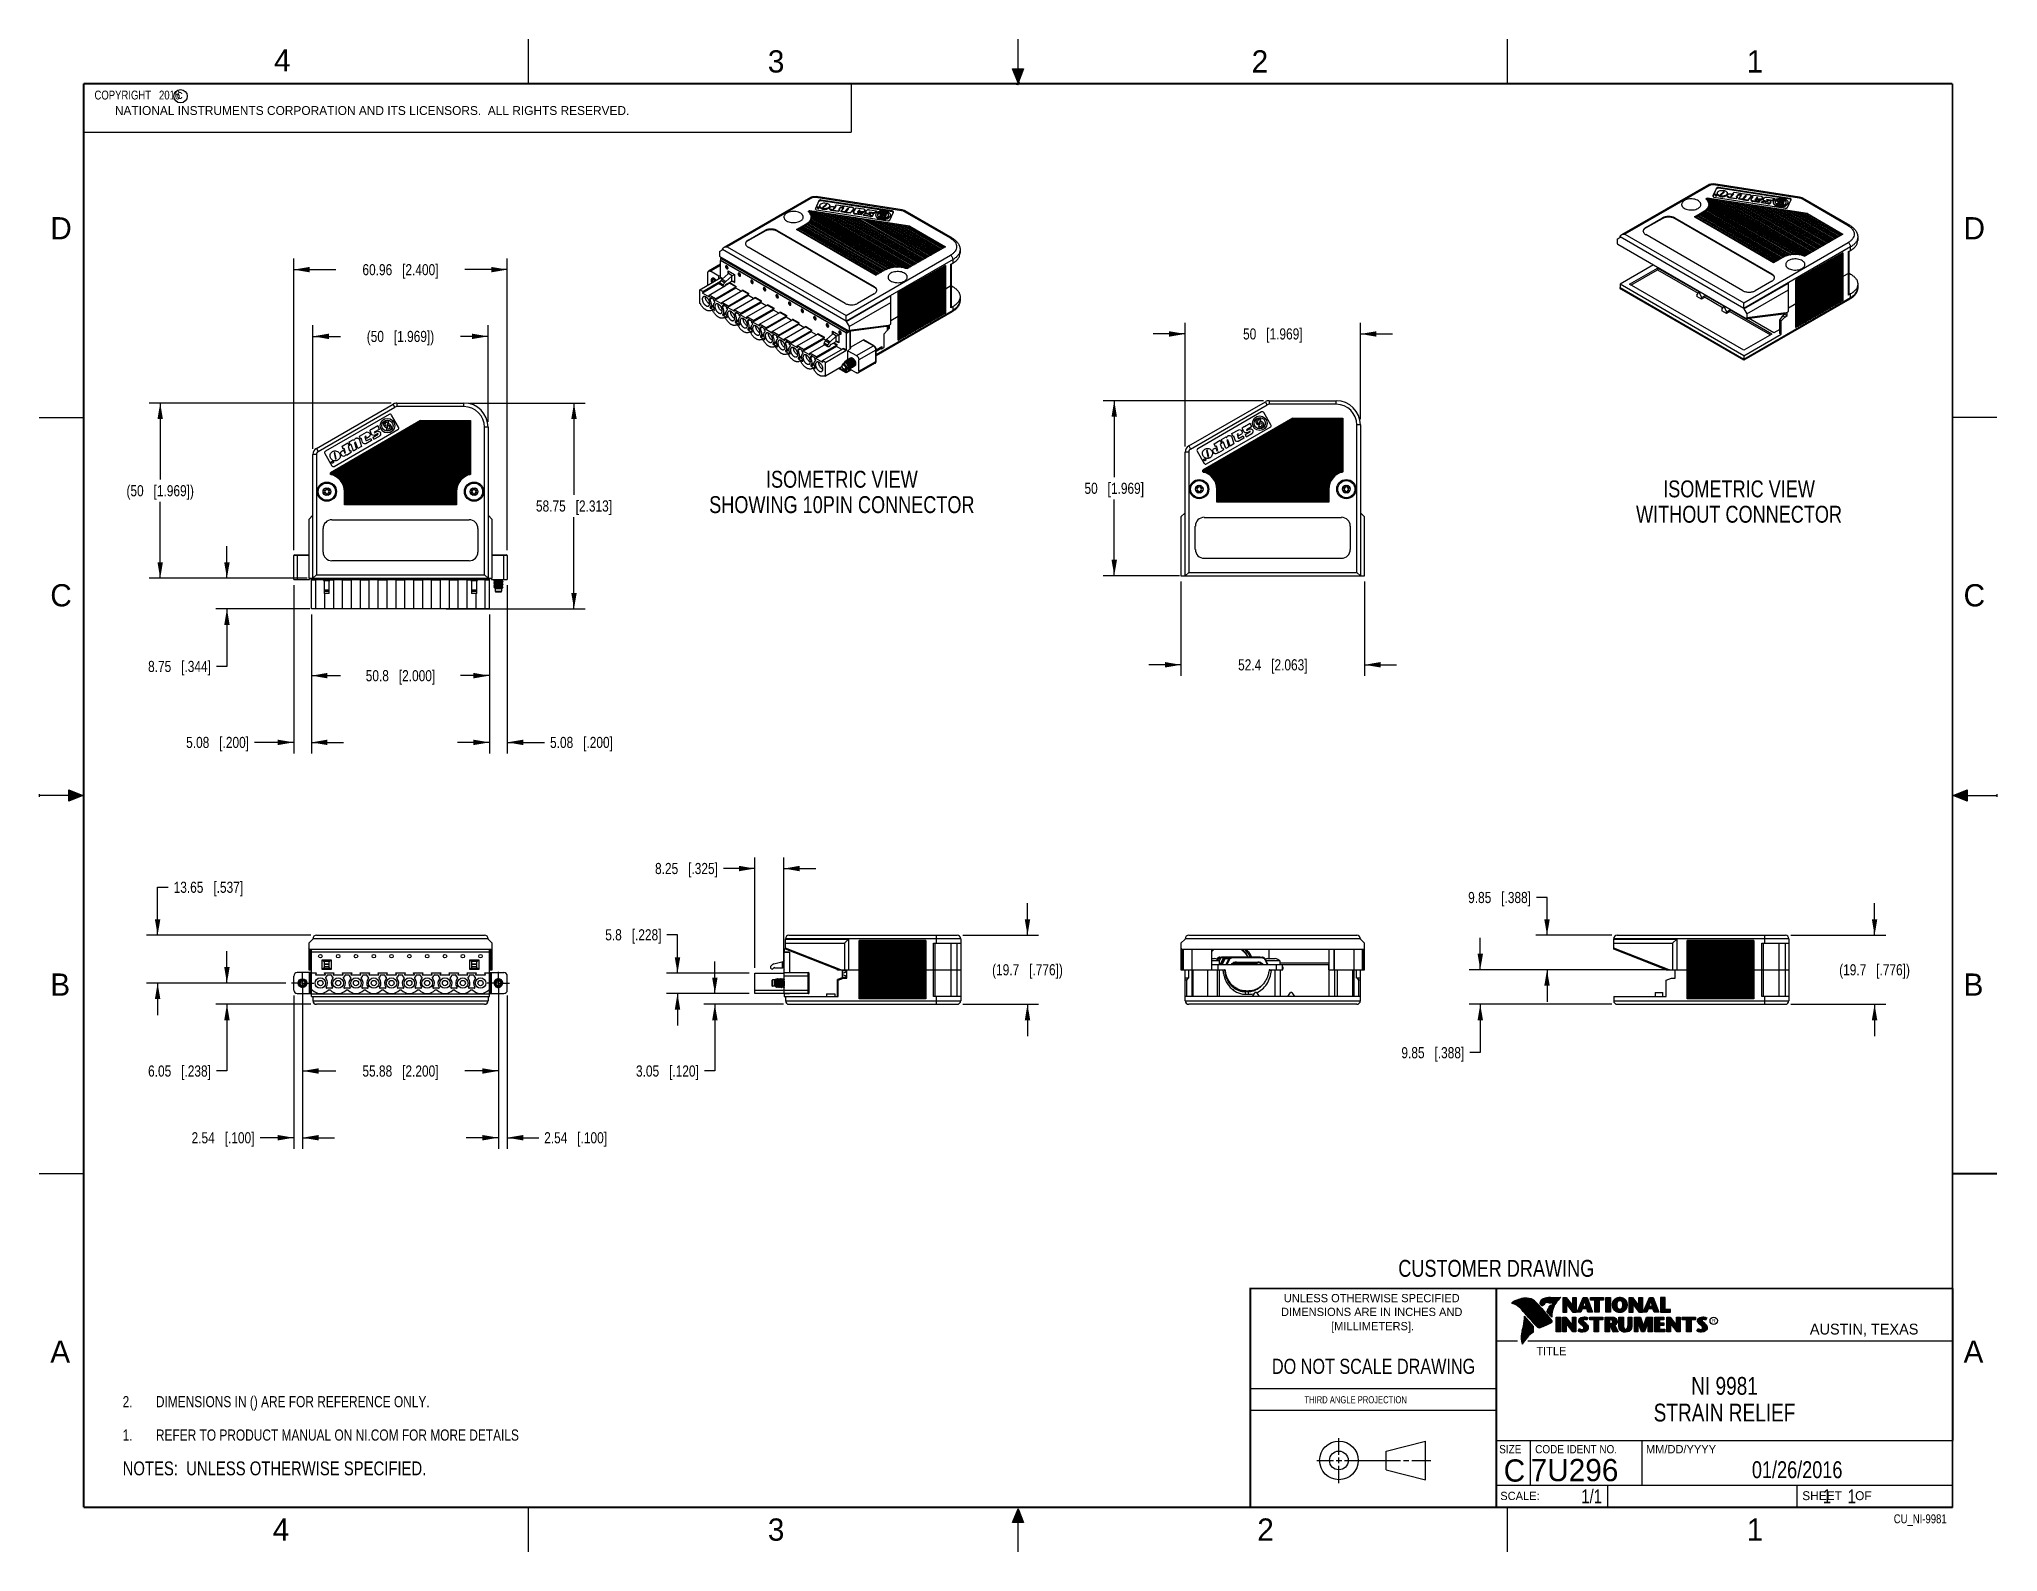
# Model space of a CAD drawing. Header units: inches. Extents: x 0 to 22, y 0 to 17.
import ezdxf

# ---------------------------------------------------------------- set-up
doc = ezdxf.new("R2010")
doc.units = ezdxf.units.IN
doc.header["$LTSCALE"] = 1.21
doc.header["$MEASUREMENT"] = 0
doc.linetypes.add('CENTER', pattern=[0.6, 0.375, -0.075, 0.075, -0.075])
doc.layers.get('0').update_dxf_attribs({"linetype": 'CONTINUOUS'})
for name, color, linetype in [('02___PRT_ALL_AXES', 7, 'CONTINUOUS'), ('DETAIL', 7, 'CONTINUOUS'), ('DIMENSIONS', 7, 'CONTINUOUS'), ('NOTE', 7, 'CONTINUOUS')]:
    doc.layers.add(name, color=color, linetype=linetype)
doc.styles.get("Standard").update_dxf_attribs({"font": 'txt', "width": 0.8})
doc.styles.add('TEXTSTYLE_2', font='txt')
doc.styles.add('TEXTSTYLE_3', font='txt', dxfattribs={"width": 0.9})
doc.dimstyles.new('DIMSTYLE_1', dxfattribs={"dimtxt": 0.125, "dimasz": 0.18, "dimexe": 0.125, "dimexo": 0.0625, "dimgap": 0.0625, "dimtad": 0, "dimtih": 1, "dimtoh": 1, "dimdsep": 46, "dimtxsty": 'STANDARD', "dimblk": '_FILLED', "dimblk1": '_FILLED', "dimblk2": '_FILLED', "dimcen": 0.09, "dimadec": 0, "dimazin": 0, "dimtp": 0.001, "dimtm": 0.001, "dimtfac": 1, "dimtofl": 0, "dimtmove": 0, "dimatfit": 3, "dimldrblk": '_FILLED', "dimfxl": 1, "dimtolj": 1, "dimarcsym": 0})

msp = doc.modelspace()

# ---------------------------------------------------------------- texts
at = {"color": 2, "linetype": 'CONTINUOUS', "line_spacing_factor": 0.9}
for s, insert, char_height, width, attachment_point, style in [('4', (2.64, 16.887), 0.25, 0.25, 1, 'TEXTSTYLE_2'), ('3', (8.188, 16.875), 0.25, 0.25, 1, 'TEXTSTYLE_2'), ('2', (13.625, 16.875), 0.25, 0.25, 1, 'TEXTSTYLE_2'), ('1', (19.188, 16.875), 0.25, 0.25, 1, 'TEXTSTYLE_2'), ('c', (1.546, 16.428), 0.1, 0.1, 1, 'TEXTSTYLE_2'), ('NATIONAL INSTRUMENTS CORPORATION AND ITS LICENSORS.  ALL RIGHTS RESERVED.', (0.851, 16.248), 0.1, 7.3, 1, 'TEXTSTYLE_2'), ('D', (0.125, 15), 0.25, 0.25, 1, 'TEXTSTYLE_2'), ('D', (21.625, 15), 0.25, 0.25, 1, 'TEXTSTYLE_2'), ('C', (0.125, 10.875), 0.25, 0.25, 1, 'TEXTSTYLE_2'), ('C', (21.625, 10.875), 0.25, 0.25, 1, 'TEXTSTYLE_2'), ('B', (0.125, 6.5), 0.25, 0.25, 1, 'TEXTSTYLE_2'), ('B', (21.625, 6.5), 0.25, 0.25, 1, 'TEXTSTYLE_2'), ('UNLESS OTHERWISE SPECIFIED', (14.974, 2.898), 0.093, 2.418, 2, 'TEXTSTYLE_2'), ('DIMENSIONS ARE IN INCHES AND', (14.974, 2.743), 0.093, 2.604, 2, 'TEXTSTYLE_2'), ('[MILLIMETERS].', (14.984, 2.583), 0.093, 1.302, 2, 'TEXTSTYLE_2'), ('R', (18.797, 2.617), 0.0418, 0.04175, 1, 'TEXTSTYLE_2'), ('AUSTIN, TEXAS', (19.898, 2.564), 0.12158, 1.58049, 1, 'TEXTSTYLE_2'), ('A', (0.125, 2.375), 0.25, 0.25, 1, 'TEXTSTYLE_2'), ('TITLE', (16.824, 2.303), 0.093, 0.465, 1, 'TEXTSTYLE_2'), ('A', (21.625, 2.375), 0.25, 0.25, 1, 'TEXTSTYLE_2'), ('SIZE', (16.407, 1.2), 0.093, 0.3348, 1, 'TEXTSTYLE_3'), ('CODE IDENT NO.', (16.811, 1.2), 0.093, 1.1718, 1, 'TEXTSTYLE_3'), ('MM/DD/YYYY', (18.056, 1.2), 0.093, 0.93, 1, 'TEXTSTYLE_2'), ('SCALE:', (16.419, 0.675), 0.093, 0.558, 1, 'TEXTSTYLE_2'), ('SHEET    OF', (19.812, 0.681), 0.1, 1.1, 1, 'TEXTSTYLE_2'), ('4', (2.625, 0.375), 0.25, 0.25, 1, 'TEXTSTYLE_2'), ('3', (8.188, 0.375), 0.25, 0.25, 1, 'TEXTSTYLE_2'), ('2', (13.688, 0.375), 0.25, 0.25, 1, 'TEXTSTYLE_2'), ('1', (19.188, 0.375), 0.25, 0.25, 1, 'TEXTSTYLE_2')]:
    msp.add_mtext(s, dxfattribs=dict(at, insert=insert, char_height=char_height, width=width, attachment_point=attachment_point, style=style))
at = {"color": 7, "linetype": 'CONTINUOUS', "attachment_point": 2, "line_spacing_factor": 0.9}
for s, insert, char_height, width in [('CUSTOMER DRAWING', (16.374, 3.281), 0.19, 2.432), ('DO NOT SCALE DRAWING', (14.995, 2.17), 0.17, 2.72)]:
    msp.add_mtext(s, dxfattribs=dict(at, insert=insert, char_height=char_height, width=width))
at = {"color": 2, "linetype": 'CONTINUOUS', "insert": (14.218, 1.749), "char_height": 0.08, "width": 1.408, "attachment_point": 1, "line_spacing_factor": 0.9}
msp.add_mtext('THIRD ANGLE PROJECTION', dxfattribs=at)
at = {"color": 7, "linetype": 'CONTINUOUS', "char_height": 0.25, "line_spacing_factor": 0.9, "style": 'TEXTSTYLE_2'}
for s, insert, width, attachment_point in [('C', (16.578, 1.039), 0.25, 2), ('7U296', (16.761, 1.044), 1.25, 1)]:
    msp.add_mtext(s, dxfattribs=dict(at, insert=insert, width=width, attachment_point=attachment_point))
at = {"layer": 'DETAIL', "color": 2, "linetype": 'CONTINUOUS', "line_spacing_factor": 0.9}
for s, insert, char_height, width, attachment_point in [('  COPYRIGHT   2016', (0.562, 16.422), 0.1, 1.44, 1), ('ISOMETRIC VIEW\\PSHOWING 10PIN CONNECTOR', (9.02, 12.149), 0.19, 3.496, 2), ('ISOMETRIC VIEW\\PWITHOUT CONNECTOR', (19.102, 12.041), 0.19, 2.584, 2), ('CU_NI-9981', (21.435, 0.421), 0.1, 0.8, 3)]:
    msp.add_mtext(s, dxfattribs=dict(at, insert=insert, char_height=char_height, width=width, attachment_point=attachment_point))
at = {"layer": 'DETAIL', "color": 7, "linetype": 'CONTINUOUS', "line_spacing_factor": 0.9}
for s, insert, char_height, width, attachment_point in [('1/1', (17.562, 0.703), 0.1562, 0.375, 3), ('     1    1', (19.812, 0.703), 0.15625, 1.375, 1)]:
    msp.add_mtext(s, dxfattribs=dict(at, insert=insert, char_height=char_height, width=width, attachment_point=attachment_point))
at = {"layer": 'NOTE', "color": 7, "linetype": 'CONTINUOUS', "attachment_point": 2, "line_spacing_factor": 0.9}
for s, insert, char_height, width in [('NI 9981\\PSTRAIN RELIEF', (18.939, 1.965), 0.2, 2.08), ('01/26/2016 ', (19.755, 1.018), 0.19, 1.672)]:
    msp.add_mtext(s, dxfattribs=dict(at, insert=insert, char_height=char_height, width=width))

# ---------------------------------------------------------------- blocks, each defined once
blk = doc.blocks.new('CUSTOM_NOTE_BL0', base_point=(3.625, 1.312))
at = {"color": 2, "linetype": 'CONTINUOUS', "width": 0.8}
for s, p in [('1.', (0.938, 1.25)), ('REFER TO PRODUCT MANUAL ON NI.COM FOR MORE DETAILS', (1.312, 1.25))]:
    blk.add_text(s, height=0.125, dxfattribs=at).set_placement(p)
blk = doc.blocks.new('_FILLED')
at = {"color": 0, "linetype": 'BYBLOCK'}
blk.add_solid([(0, 0), (-1, 0.17), (-1, -0.17)], dxfattribs=at)
blk = doc.blocks.new('*D0')
at = {"layer": 'DIMENSIONS', "color": 2, "linetype": 'CONTINUOUS'}
for p, q in [((13.758, 12.937), (11.956, 12.937)), ((12.081, 12.937), (12.081, 12.078)), ((12.081, 10.969), (12.081, 11.828)), ((12.816, 10.969), (11.956, 10.969))]:
    blk.add_line(p, q, dxfattribs=at)
at = {"layer": 'DIMENSIONS', "color": 2, "linetype": 'CONTINUOUS', "xscale": 0.18, "yscale": 0.18, "zscale": 0.18}
for p, rotation in [((12.081, 12.937), 90), ((12.081, 10.969), 270)]:
    blk.add_blockref('_FILLED', p, dxfattribs=dict(at, rotation=rotation))
at = {"layer": 'DIMENSIONS', "color": 2, "linetype": 'CONTINUOUS', "insert": (12.081, 12.015), "char_height": 0.125, "width": 1.025, "attachment_point": 2, "line_spacing_factor": 0.9}
blk.add_mtext('50{\\Ftxt.shx;\\W1.000000;\\H0.125000; }[1.969]', dxfattribs=at)
blk = doc.blocks.new('*D1')
at = {"layer": 'DIMENSIONS', "color": 2, "linetype": 'CONTINUOUS'}
for p, q in [((12.831, 10.906), (12.831, 9.844)), ((14.894, 10.906), (14.894, 9.844)), ((12.831, 9.969), (12.471, 9.969)), ((14.894, 9.969), (15.254, 9.969))]:
    blk.add_line(p, q, dxfattribs=at)
at = {"layer": 'DIMENSIONS', "color": 2, "linetype": 'CONTINUOUS', "xscale": 0.18, "yscale": 0.18, "zscale": 0.18}
blk.add_blockref('_FILLED', (12.831, 9.969), dxfattribs=at)
at = {"layer": 'DIMENSIONS', "color": 2, "linetype": 'CONTINUOUS', "xscale": 0.18, "yscale": 0.18, "zscale": 0.18, "rotation": 180}
blk.add_blockref('_FILLED', (14.894, 9.969), dxfattribs=at)
at = {"layer": 'DIMENSIONS', "color": 2, "linetype": 'CONTINUOUS', "insert": (13.863, 10.031), "char_height": 0.125, "width": 1.225, "attachment_point": 2, "line_spacing_factor": 0.9}
blk.add_mtext('52.4{\\Ftxt.shx;\\W1.000000;\\H0.125000; }[2.063]', dxfattribs=at)
blk = doc.blocks.new('*D2')
at = {"layer": 'DIMENSIONS', "color": 2, "linetype": 'CONTINUOUS'}
for p, q in [((20.625, 6.929), (20.625, 7.289)), ((19.685, 6.929), (20.75, 6.929)), ((19.685, 6.154), (20.75, 6.154)), ((20.625, 6.154), (20.625, 5.794))]:
    blk.add_line(p, q, dxfattribs=at)
at = {"layer": 'DIMENSIONS', "color": 2, "linetype": 'CONTINUOUS', "xscale": 0.18, "yscale": 0.18, "zscale": 0.18}
for p, rotation in [((20.625, 6.929), 270), ((20.625, 6.154), 90)]:
    blk.add_blockref('_FILLED', p, dxfattribs=dict(at, rotation=rotation))
at = {"layer": 'DIMENSIONS', "color": 2, "linetype": 'CONTINUOUS', "insert": (20.625, 6.604), "char_height": 0.125, "width": 1.325, "attachment_point": 2, "line_spacing_factor": 0.9}
blk.add_mtext('(19.7{\\Ftxt.shx;\\W1.000000;\\H0.125000; }[.776])', dxfattribs=at)
blk = doc.blocks.new('*D3')
at = {"layer": 'DIMENSIONS', "color": 2, "linetype": 'CONTINUOUS'}
for p, q in [((12.878, 13.687), (12.518, 13.687)), ((12.878, 12.423), (12.878, 13.812)), ((14.847, 12.728), (14.847, 13.812)), ((14.847, 13.687), (15.207, 13.687))]:
    blk.add_line(p, q, dxfattribs=at)
at = {"layer": 'DIMENSIONS', "color": 2, "linetype": 'CONTINUOUS', "xscale": 0.18, "yscale": 0.18, "zscale": 0.18}
blk.add_blockref('_FILLED', (12.878, 13.687), dxfattribs=at)
at = {"layer": 'DIMENSIONS', "color": 2, "linetype": 'CONTINUOUS', "xscale": 0.18, "yscale": 0.18, "zscale": 0.18, "rotation": 180}
blk.add_blockref('_FILLED', (14.847, 13.687), dxfattribs=at)
at = {"layer": 'DIMENSIONS', "color": 2, "linetype": 'CONTINUOUS', "insert": (13.863, 13.75), "char_height": 0.125, "width": 1.025, "attachment_point": 2, "line_spacing_factor": 0.9}
blk.add_mtext('50{\\Ftxt.shx;\\W1.000000;\\H0.125000; }[1.969]', dxfattribs=at)
blk = doc.blocks.new('*D4')
at = {"layer": 'DIMENSIONS', "color": 2, "linetype": 'CONTINUOUS'}
for p, q in [((16.944, 7.353), (16.826, 7.353)), ((16.944, 6.929), (16.944, 7.353)), ((17.671, 6.929), (16.819, 6.929)), ((18.32, 6.542), (16.819, 6.542)), ((16.944, 6.542), (16.944, 6.182))]:
    blk.add_line(p, q, dxfattribs=at)
at = {"layer": 'DIMENSIONS', "color": 2, "linetype": 'CONTINUOUS', "xscale": 0.18, "yscale": 0.18, "zscale": 0.18}
for p, rotation in [((16.944, 6.929), 270), ((16.944, 6.542), 90)]:
    blk.add_blockref('_FILLED', p, dxfattribs=dict(at, rotation=rotation))
at = {"layer": 'DIMENSIONS', "color": 2, "linetype": 'CONTINUOUS', "insert": (16.764, 7.416), "char_height": 0.125, "width": 1.125, "attachment_point": 3, "line_spacing_factor": 0.9}
blk.add_mtext('9.85{\\Ftxt.shx;\\W1.000000;\\H0.125000; }[.388]', dxfattribs=at)
blk = doc.blocks.new('*D5')
at = {"layer": 'DIMENSIONS', "color": 2, "linetype": 'CONTINUOUS'}
for p, q in [((16.194, 6.542), (16.194, 6.902)), ((18.32, 6.542), (16.069, 6.542)), ((17.671, 6.154), (16.069, 6.154)), ((16.194, 6.154), (16.194, 5.61)), ((16.194, 5.61), (16.076, 5.61))]:
    blk.add_line(p, q, dxfattribs=at)
at = {"layer": 'DIMENSIONS', "color": 2, "linetype": 'CONTINUOUS', "xscale": 0.18, "yscale": 0.18, "zscale": 0.18}
for p, rotation in [((16.194, 6.542), 270), ((16.194, 6.154), 90)]:
    blk.add_blockref('_FILLED', p, dxfattribs=dict(at, rotation=rotation))
at = {"layer": 'DIMENSIONS', "color": 2, "linetype": 'CONTINUOUS', "insert": (16.014, 5.672), "char_height": 0.125, "width": 1.125, "attachment_point": 3, "line_spacing_factor": 0.9}
blk.add_mtext('9.85{\\Ftxt.shx;\\W1.000000;\\H0.125000; }[.388]', dxfattribs=at)
blk = doc.blocks.new('*D6')
at = {"layer": 'DIMENSIONS', "color": 2, "linetype": 'CONTINUOUS'}
for p, q in [((3.955, 12.91), (1.235, 12.91)), ((1.36, 12.91), (1.36, 12.05)), ((1.36, 10.941), (1.36, 11.8)), ((3.013, 10.941), (1.235, 10.941))]:
    blk.add_line(p, q, dxfattribs=at)
at = {"layer": 'DIMENSIONS', "color": 2, "linetype": 'CONTINUOUS', "xscale": 0.18, "yscale": 0.18, "zscale": 0.18}
for p, rotation in [((1.36, 12.91), 90), ((1.36, 10.941), 270)]:
    blk.add_blockref('_FILLED', p, dxfattribs=dict(at, rotation=rotation))
at = {"layer": 'DIMENSIONS', "color": 2, "linetype": 'CONTINUOUS', "insert": (1.36, 11.988), "char_height": 0.125, "width": 1.225, "attachment_point": 2, "line_spacing_factor": 0.9}
blk.add_mtext('(50{\\Ftxt.shx;\\W1.000000;\\H0.125000; }[1.969])', dxfattribs=at)
blk = doc.blocks.new('*D7')
at = {"layer": 'DIMENSIONS', "color": 2, "linetype": 'CONTINUOUS'}
for p, q in [((2.11, 10.941), (2.11, 11.301)), ((3.013, 10.941), (1.985, 10.941)), ((3.042, 10.597), (1.985, 10.597)), ((2.11, 10.597), (2.11, 9.951)), ((2.11, 9.951), (1.993, 9.951))]:
    blk.add_line(p, q, dxfattribs=at)
at = {"layer": 'DIMENSIONS', "color": 2, "linetype": 'CONTINUOUS', "xscale": 0.18, "yscale": 0.18, "zscale": 0.18}
for p, rotation in [((2.11, 10.941), 270), ((2.11, 10.597), 90)]:
    blk.add_blockref('_FILLED', p, dxfattribs=dict(at, rotation=rotation))
at = {"layer": 'DIMENSIONS', "color": 2, "linetype": 'CONTINUOUS', "insert": (1.93, 10.013), "char_height": 0.125, "width": 1.125, "attachment_point": 3, "line_spacing_factor": 0.9}
blk.add_mtext('8.75{\\Ftxt.shx;\\W1.000000;\\H0.125000; }[.344]', dxfattribs=at)
blk = doc.blocks.new('*D8')
at = {"layer": 'DIMENSIONS', "color": 2, "linetype": 'CONTINUOUS'}
for p, q in [((4.835, 12.91), (6.135, 12.91)), ((6.01, 12.91), (6.01, 11.878)), ((6.01, 10.597), (6.01, 11.628)), ((4.573, 10.597), (6.135, 10.597))]:
    blk.add_line(p, q, dxfattribs=at)
at = {"layer": 'DIMENSIONS', "color": 2, "linetype": 'CONTINUOUS', "xscale": 0.18, "yscale": 0.18, "zscale": 0.18}
for p, rotation in [((6.01, 12.91), 90), ((6.01, 10.597), 270)]:
    blk.add_blockref('_FILLED', p, dxfattribs=dict(at, rotation=rotation))
at = {"layer": 'DIMENSIONS', "color": 2, "linetype": 'CONTINUOUS', "insert": (6.01, 11.816), "char_height": 0.125, "width": 1.325, "attachment_point": 2, "line_spacing_factor": 0.9}
blk.add_mtext('58.75{\\Ftxt.shx;\\W1.000000;\\H0.125000; }[2.313]', dxfattribs=at)
blk = doc.blocks.new('*D9')
at = {"layer": 'DIMENSIONS', "color": 2, "linetype": 'CONTINUOUS'}
for p, q in [((2.86, 11.259), (2.86, 14.535)), ((5.26, 11.259), (5.26, 14.535)), ((2.86, 14.41), (3.335, 14.41)), ((5.26, 14.41), (4.785, 14.41))]:
    blk.add_line(p, q, dxfattribs=at)
at = {"layer": 'DIMENSIONS', "color": 2, "linetype": 'CONTINUOUS', "xscale": 0.18, "yscale": 0.18, "zscale": 0.18, "rotation": 180}
blk.add_blockref('_FILLED', (2.86, 14.41), dxfattribs=at)
at = {"layer": 'DIMENSIONS', "color": 2, "linetype": 'CONTINUOUS', "xscale": 0.18, "yscale": 0.18, "zscale": 0.18}
blk.add_blockref('_FILLED', (5.26, 14.41), dxfattribs=at)
at = {"layer": 'DIMENSIONS', "color": 2, "linetype": 'CONTINUOUS', "insert": (4.06, 14.472), "char_height": 0.125, "width": 1.325, "attachment_point": 2, "line_spacing_factor": 0.9}
blk.add_mtext('60.96{\\Ftxt.shx;\\W1.000000;\\H0.125000; }[2.400]', dxfattribs=at)
blk = doc.blocks.new('*D10')
at = {"layer": 'DIMENSIONS', "color": 2, "linetype": 'CONTINUOUS'}
for p, q in [((3.076, 12.395), (3.076, 13.785)), ((3.076, 13.66), (3.385, 13.66)), ((5.044, 13.66), (4.735, 13.66)), ((5.044, 12.7), (5.044, 13.785))]:
    blk.add_line(p, q, dxfattribs=at)
at = {"layer": 'DIMENSIONS', "color": 2, "linetype": 'CONTINUOUS', "xscale": 0.18, "yscale": 0.18, "zscale": 0.18, "rotation": 180}
blk.add_blockref('_FILLED', (3.076, 13.66), dxfattribs=at)
at = {"layer": 'DIMENSIONS', "color": 2, "linetype": 'CONTINUOUS', "xscale": 0.18, "yscale": 0.18, "zscale": 0.18}
blk.add_blockref('_FILLED', (5.044, 13.66), dxfattribs=at)
at = {"layer": 'DIMENSIONS', "color": 2, "linetype": 'CONTINUOUS', "insert": (4.06, 13.722), "char_height": 0.125, "width": 1.225, "attachment_point": 2, "line_spacing_factor": 0.9}
blk.add_mtext('(50{\\Ftxt.shx;\\W1.000000;\\H0.125000; }[1.969])', dxfattribs=at)
blk = doc.blocks.new('*D11')
at = {"layer": 'DIMENSIONS', "color": 2, "linetype": 'CONTINUOUS'}
for p, q in [((5.26, 10.865), (5.26, 8.972)), ((5.06, 10.534), (5.06, 8.972)), ((5.06, 9.097), (4.7, 9.097)), ((5.26, 9.097), (5.679, 9.097))]:
    blk.add_line(p, q, dxfattribs=at)
at = {"layer": 'DIMENSIONS', "color": 2, "linetype": 'CONTINUOUS', "xscale": 0.18, "yscale": 0.18, "zscale": 0.18}
blk.add_blockref('_FILLED', (5.06, 9.097), dxfattribs=at)
at = {"layer": 'DIMENSIONS', "color": 2, "linetype": 'CONTINUOUS', "xscale": 0.18, "yscale": 0.18, "zscale": 0.18, "rotation": 180}
blk.add_blockref('_FILLED', (5.26, 9.097), dxfattribs=at)
at = {"layer": 'DIMENSIONS', "color": 2, "linetype": 'CONTINUOUS', "insert": (5.741, 9.159), "char_height": 0.125, "width": 1.125, "attachment_point": 1, "line_spacing_factor": 0.9}
blk.add_mtext('5.08{\\Ftxt.shx;\\W1.000000;\\H0.125000; }[.200]', dxfattribs=at)
blk = doc.blocks.new('*D12')
at = {"layer": 'DIMENSIONS', "color": 2, "linetype": 'CONTINUOUS'}
for p, q in [((2.86, 10.865), (2.86, 8.972)), ((3.06, 10.534), (3.06, 8.972)), ((2.86, 9.097), (2.421, 9.097)), ((3.06, 9.097), (3.42, 9.097))]:
    blk.add_line(p, q, dxfattribs=at)
at = {"layer": 'DIMENSIONS', "color": 2, "linetype": 'CONTINUOUS', "xscale": 0.18, "yscale": 0.18, "zscale": 0.18}
blk.add_blockref('_FILLED', (2.86, 9.097), dxfattribs=at)
at = {"layer": 'DIMENSIONS', "color": 2, "linetype": 'CONTINUOUS', "xscale": 0.18, "yscale": 0.18, "zscale": 0.18, "rotation": 180}
blk.add_blockref('_FILLED', (3.06, 9.097), dxfattribs=at)
at = {"layer": 'DIMENSIONS', "color": 2, "linetype": 'CONTINUOUS', "insert": (2.358, 9.159), "char_height": 0.125, "width": 1.125, "attachment_point": 3, "line_spacing_factor": 0.9}
blk.add_mtext('5.08{\\Ftxt.shx;\\W1.000000;\\H0.125000; }[.200]', dxfattribs=at)
blk = doc.blocks.new('*D13')
at = {"layer": 'DIMENSIONS', "color": 2, "linetype": 'CONTINUOUS'}
for p, q in [((3.06, 10.534), (3.06, 9.722)), ((5.06, 10.534), (5.06, 9.722)), ((3.06, 9.847), (3.385, 9.847)), ((5.06, 9.847), (4.735, 9.847))]:
    blk.add_line(p, q, dxfattribs=at)
at = {"layer": 'DIMENSIONS', "color": 2, "linetype": 'CONTINUOUS', "xscale": 0.18, "yscale": 0.18, "zscale": 0.18, "rotation": 180}
blk.add_blockref('_FILLED', (3.06, 9.847), dxfattribs=at)
at = {"layer": 'DIMENSIONS', "color": 2, "linetype": 'CONTINUOUS', "xscale": 0.18, "yscale": 0.18, "zscale": 0.18}
blk.add_blockref('_FILLED', (5.06, 9.847), dxfattribs=at)
at = {"layer": 'DIMENSIONS', "color": 2, "linetype": 'CONTINUOUS', "insert": (4.06, 9.909), "char_height": 0.125, "width": 1.225, "attachment_point": 2, "line_spacing_factor": 0.9}
blk.add_mtext('50.8{\\Ftxt.shx;\\W1.000000;\\H0.125000; }[2.000]', dxfattribs=at)
blk = doc.blocks.new('*D14')
at = {"layer": 'DIMENSIONS', "color": 2, "linetype": 'CONTINUOUS'}
for p, q in [((11.106, 6.929), (11.106, 7.289)), ((10.379, 6.929), (11.231, 6.929)), ((10.379, 6.154), (11.231, 6.154)), ((11.106, 6.154), (11.106, 5.794))]:
    blk.add_line(p, q, dxfattribs=at)
at = {"layer": 'DIMENSIONS', "color": 2, "linetype": 'CONTINUOUS', "xscale": 0.18, "yscale": 0.18, "zscale": 0.18}
for p, rotation in [((11.106, 6.929), 270), ((11.106, 6.154), 90)]:
    blk.add_blockref('_FILLED', p, dxfattribs=dict(at, rotation=rotation))
at = {"layer": 'DIMENSIONS', "color": 2, "linetype": 'CONTINUOUS', "insert": (11.106, 6.604), "char_height": 0.125, "width": 1.325, "attachment_point": 2, "line_spacing_factor": 0.9}
blk.add_mtext('(19.7{\\Ftxt.shx;\\W1.000000;\\H0.125000; }[.776])', dxfattribs=at)
blk = doc.blocks.new('*D15')
at = {"layer": 'DIMENSIONS', "color": 2, "linetype": 'CONTINUOUS'}
for p, q in [((7.593, 6.274), (7.593, 6.634)), ((7.98, 6.274), (7.468, 6.274)), ((8.364, 6.154), (7.468, 6.154)), ((7.593, 6.154), (7.593, 5.404)), ((7.593, 5.404), (7.476, 5.404))]:
    blk.add_line(p, q, dxfattribs=at)
at = {"layer": 'DIMENSIONS', "color": 2, "linetype": 'CONTINUOUS', "xscale": 0.18, "yscale": 0.18, "zscale": 0.18}
for p, rotation in [((7.593, 6.274), 270), ((7.593, 6.154), 90)]:
    blk.add_blockref('_FILLED', p, dxfattribs=dict(at, rotation=rotation))
at = {"layer": 'DIMENSIONS', "color": 2, "linetype": 'CONTINUOUS', "insert": (7.413, 5.466), "char_height": 0.125, "width": 1.125, "attachment_point": 3, "line_spacing_factor": 0.9}
blk.add_mtext('3.05{\\Ftxt.shx;\\W1.000000;\\H0.125000; }[.120]', dxfattribs=at)
blk = doc.blocks.new('*D16')
at = {"layer": 'DIMENSIONS', "color": 2, "linetype": 'CONTINUOUS'}
for p, q in [((7.173, 6.934), (7.055, 6.934)), ((7.173, 6.502), (7.173, 6.934)), ((7.98, 6.502), (7.048, 6.502)), ((7.98, 6.274), (7.048, 6.274)), ((7.173, 6.274), (7.173, 5.914))]:
    blk.add_line(p, q, dxfattribs=at)
at = {"layer": 'DIMENSIONS', "color": 2, "linetype": 'CONTINUOUS', "xscale": 0.18, "yscale": 0.18, "zscale": 0.18}
for p, rotation in [((7.173, 6.502), 270), ((7.173, 6.274), 90)]:
    blk.add_blockref('_FILLED', p, dxfattribs=dict(at, rotation=rotation))
at = {"layer": 'DIMENSIONS', "color": 2, "linetype": 'CONTINUOUS', "insert": (6.993, 6.997), "char_height": 0.125, "width": 1.025, "attachment_point": 3, "line_spacing_factor": 0.9}
blk.add_mtext('5.8{\\Ftxt.shx;\\W1.000000;\\H0.125000; }[.228]', dxfattribs=at)
blk = doc.blocks.new('*D17')
at = {"layer": 'DIMENSIONS', "color": 2, "linetype": 'CONTINUOUS'}
for p, q in [((8.043, 6.565), (8.043, 7.804)), ((8.367, 6.565), (8.367, 7.804)), ((8.043, 7.679), (7.69, 7.679)), ((8.367, 7.679), (8.727, 7.679))]:
    blk.add_line(p, q, dxfattribs=at)
at = {"layer": 'DIMENSIONS', "color": 2, "linetype": 'CONTINUOUS', "xscale": 0.18, "yscale": 0.18, "zscale": 0.18}
blk.add_blockref('_FILLED', (8.043, 7.679), dxfattribs=at)
at = {"layer": 'DIMENSIONS', "color": 2, "linetype": 'CONTINUOUS', "xscale": 0.18, "yscale": 0.18, "zscale": 0.18, "rotation": 180}
blk.add_blockref('_FILLED', (8.367, 7.679), dxfattribs=at)
at = {"layer": 'DIMENSIONS', "color": 2, "linetype": 'CONTINUOUS', "insert": (7.627, 7.742), "char_height": 0.125, "width": 1.125, "attachment_point": 3, "line_spacing_factor": 0.9}
blk.add_mtext('8.25{\\Ftxt.shx;\\W1.000000;\\H0.125000; }[.325]', dxfattribs=at)
blk = doc.blocks.new('*D18')
at = {"layer": 'DIMENSIONS', "color": 2, "linetype": 'CONTINUOUS'}
for p, q in [((2.96, 6.204), (2.96, 5.279)), ((5.16, 6.204), (5.16, 5.279)), ((2.96, 5.404), (3.335, 5.404)), ((5.16, 5.404), (4.785, 5.404))]:
    blk.add_line(p, q, dxfattribs=at)
at = {"layer": 'DIMENSIONS', "color": 2, "linetype": 'CONTINUOUS', "xscale": 0.18, "yscale": 0.18, "zscale": 0.18, "rotation": 180}
blk.add_blockref('_FILLED', (2.96, 5.404), dxfattribs=at)
at = {"layer": 'DIMENSIONS', "color": 2, "linetype": 'CONTINUOUS', "xscale": 0.18, "yscale": 0.18, "zscale": 0.18}
blk.add_blockref('_FILLED', (5.16, 5.404), dxfattribs=at)
at = {"layer": 'DIMENSIONS', "color": 2, "linetype": 'CONTINUOUS', "insert": (4.06, 5.466), "char_height": 0.125, "width": 1.325, "attachment_point": 2, "line_spacing_factor": 0.9}
blk.add_mtext('55.88{\\Ftxt.shx;\\W1.000000;\\H0.125000; }[2.200]', dxfattribs=at)
blk = doc.blocks.new('*D19')
at = {"layer": 'DIMENSIONS', "color": 2, "linetype": 'CONTINUOUS'}
for p, q in [((2.86, 6.251), (2.86, 4.529)), ((2.96, 6.33), (2.96, 4.529)), ((2.86, 4.654), (2.482, 4.654)), ((2.96, 4.654), (3.32, 4.654))]:
    blk.add_line(p, q, dxfattribs=at)
at = {"layer": 'DIMENSIONS', "color": 2, "linetype": 'CONTINUOUS', "xscale": 0.18, "yscale": 0.18, "zscale": 0.18}
blk.add_blockref('_FILLED', (2.86, 4.654), dxfattribs=at)
at = {"layer": 'DIMENSIONS', "color": 2, "linetype": 'CONTINUOUS', "xscale": 0.18, "yscale": 0.18, "zscale": 0.18, "rotation": 180}
blk.add_blockref('_FILLED', (2.96, 4.654), dxfattribs=at)
at = {"layer": 'DIMENSIONS', "color": 2, "linetype": 'CONTINUOUS', "insert": (2.419, 4.716), "char_height": 0.125, "width": 1.125, "attachment_point": 3, "line_spacing_factor": 0.9}
blk.add_mtext('2.54{\\Ftxt.shx;\\W1.000000;\\H0.125000; }[.100]', dxfattribs=at)
blk = doc.blocks.new('*D20')
at = {"layer": 'DIMENSIONS', "color": 2, "linetype": 'CONTINUOUS'}
for p, q in [((5.16, 6.33), (5.16, 4.529)), ((5.26, 6.251), (5.26, 4.529)), ((5.16, 4.654), (4.8, 4.654)), ((5.26, 4.654), (5.613, 4.654))]:
    blk.add_line(p, q, dxfattribs=at)
at = {"layer": 'DIMENSIONS', "color": 2, "linetype": 'CONTINUOUS', "xscale": 0.18, "yscale": 0.18, "zscale": 0.18}
blk.add_blockref('_FILLED', (5.16, 4.654), dxfattribs=at)
at = {"layer": 'DIMENSIONS', "color": 2, "linetype": 'CONTINUOUS', "xscale": 0.18, "yscale": 0.18, "zscale": 0.18, "rotation": 180}
blk.add_blockref('_FILLED', (5.26, 4.654), dxfattribs=at)
at = {"layer": 'DIMENSIONS', "color": 2, "linetype": 'CONTINUOUS', "insert": (5.675, 4.716), "char_height": 0.125, "width": 1.125, "attachment_point": 1, "line_spacing_factor": 0.9}
blk.add_mtext('2.54{\\Ftxt.shx;\\W1.000000;\\H0.125000; }[.100]', dxfattribs=at)
blk = doc.blocks.new('*D21')
at = {"layer": 'DIMENSIONS', "color": 2, "linetype": 'CONTINUOUS'}
for p, q in [((2.11, 6.392), (2.11, 6.752)), ((2.773, 6.392), (1.985, 6.392)), ((3.053, 6.154), (1.985, 6.154)), ((2.11, 6.154), (2.11, 5.404)), ((2.11, 5.404), (1.993, 5.404))]:
    blk.add_line(p, q, dxfattribs=at)
at = {"layer": 'DIMENSIONS', "color": 2, "linetype": 'CONTINUOUS', "xscale": 0.18, "yscale": 0.18, "zscale": 0.18}
for p, rotation in [((2.11, 6.392), 270), ((2.11, 6.154), 90)]:
    blk.add_blockref('_FILLED', p, dxfattribs=dict(at, rotation=rotation))
at = {"layer": 'DIMENSIONS', "color": 2, "linetype": 'CONTINUOUS', "insert": (1.93, 5.466), "char_height": 0.125, "width": 1.125, "attachment_point": 3, "line_spacing_factor": 0.9}
blk.add_mtext('6.05{\\Ftxt.shx;\\W1.000000;\\H0.125000; }[.238]', dxfattribs=at)
blk = doc.blocks.new('*D22')
at = {"layer": 'DIMENSIONS', "color": 2, "linetype": 'CONTINUOUS'}
for p, q in [((1.331, 6.929), (1.331, 7.468)), ((1.331, 7.468), (1.449, 7.468)), ((3.053, 6.929), (1.206, 6.929)), ((2.773, 6.392), (1.206, 6.392)), ((1.331, 6.392), (1.331, 6.032))]:
    blk.add_line(p, q, dxfattribs=at)
at = {"layer": 'DIMENSIONS', "color": 2, "linetype": 'CONTINUOUS', "xscale": 0.18, "yscale": 0.18, "zscale": 0.18}
for p, rotation in [((1.331, 6.929), 270), ((1.331, 6.392), 90)]:
    blk.add_blockref('_FILLED', p, dxfattribs=dict(at, rotation=rotation))
at = {"layer": 'DIMENSIONS', "color": 2, "linetype": 'CONTINUOUS', "insert": (1.511, 7.531), "char_height": 0.125, "width": 1.225, "attachment_point": 1, "line_spacing_factor": 0.9}
blk.add_mtext('13.65{\\Ftxt.shx;\\W1.000000;\\H0.125000; }[.537]', dxfattribs=at)
blk = doc.blocks.new('NOTES_HEADER_BL1', base_point=(3.1215, 0.9375))
at = {"layer": 'DETAIL', "color": 2, "linetype": 'CONTINUOUS', "width": 0.8}
blk.add_text('NOTES:  UNLESS OTHERWISE SPECIFIED.', height=0.156, dxfattribs=at).set_placement((0.9375, 0.8595))
blk = doc.blocks.new('DIMS_REF_BL2', base_point=(3.125, 1.687))
at = {"layer": 'DETAIL', "color": 2, "linetype": 'CONTINUOUS', "width": 0.8}
for s, p in [('2.', (0.938, 1.625)), ('DIMENSIONS IN () ARE FOR REFERENCE ONLY.', (1.312, 1.625))]:
    blk.add_text(s, height=0.125, dxfattribs=at).set_placement(p)

# ---------------------------------------------------------------- dimensions: what is measured, and where the dimension line sits
at = {"layer": 'DIMENSIONS', "color": 2, "linetype": 'CONTINUOUS'}
for base, p1, p2, picture, middle in [((5.26, 14.41), (2.86, 11.197), (5.26, 11.197), '*D9', (4.06, 14.41)), ((14.847, 13.687), (12.878, 12.36), (14.847, 12.665), '*D3', (13.863, 13.687)), ((3.06, 9.097), (2.86, 10.927), (3.06, 10.597), '*D12', (1.796, 9.097)), ((14.894, 9.969), (12.831, 10.969), (14.894, 10.969), '*D1', (13.863, 9.969)), ((5.06, 9.847), (3.06, 10.597), (5.06, 10.597), '*D13', (4.06, 9.847)), ((8.367, 7.679), (8.043, 6.502), (8.367, 6.502), '*D17', (7.065, 7.679)), ((2.96, 4.654), (2.86, 6.313), (2.96, 6.392), '*D19', (1.857, 4.654)), ((5.26, 4.654), (5.16, 6.392), (5.26, 6.313), '*D20', (6.238, 4.654)), ((5.16, 5.404), (2.96, 6.267), (5.16, 6.267), '*D18', (4.06, 5.404))]:
    dim = msp.add_linear_dim(base=base, p1=p1, p2=p2, dimstyle='DIMSTYLE_1', dxfattribs=at)
    dim.commit()
    dim.dimension.update_dxf_attribs({"geometry": picture, "text_midpoint": middle, "dimtype": 160})
dim = msp.add_linear_dim(base=(5.044, 13.66), p1=(3.076, 12.333), p2=(5.044, 12.638), text='(<>)', dimstyle='DIMSTYLE_1', dxfattribs=at)
dim.commit()
dim.dimension.update_dxf_attribs({"geometry": '*D10', "text_midpoint": (4.06, 13.66), "dimtype": 160})
for base, p1, p2, angle, picture, middle in [((1.36, 10.941), (4.018, 12.91), (3.076, 10.941), 270, '*D6', (1.36, 11.925)), ((11.1056, 6.9295), (10.3163, 6.1539), (10.3163, 6.9295), 90, '*D14', (11.1056, 6.5417)), ((20.6246, 6.1539), (19.6229, 6.9295), (19.6229, 6.1539), 270, '*D2', (20.6246, 6.5417))]:
    dim = msp.add_linear_dim(base=base, p1=p1, p2=p2, angle=angle, text='(<>)', dimstyle='DIMSTYLE_1', dxfattribs=at)
    dim.commit()
    dim.dimension.update_dxf_attribs({"geometry": picture, "text_midpoint": middle, "dimtype": 160})
for base, p1, p2, angle, picture, middle in [((6.01, 10.597), (4.773, 12.91), (4.51, 10.597), 270, '*D8', (6.01, 11.753)), ((12.081, 10.969), (13.82, 12.937), (12.878, 10.969), 270, '*D0', (12.081, 11.953)), ((2.11, 10.597), (3.076, 10.941), (3.104, 10.597), 270, '*D7', (1.368, 9.951)), ((5.06, 9.097), (5.26, 10.927), (5.06, 10.597), 180, '*D11', (6.304, 9.097)), ((1.331, 6.929), (2.835, 6.392), (3.115, 6.929), 90, '*D22', (2.124, 7.468)), ((16.944, 6.929), (18.383, 6.542), (17.733, 6.929), 90, '*D4', (16.201, 7.353)), ((7.173, 6.502), (8.043, 6.274), (8.043, 6.502), 90, '*D16', (6.48, 6.934)), ((16.194, 6.154), (18.383, 6.542), (17.733, 6.154), 270, '*D5', (15.451, 5.61)), ((2.11, 6.154), (2.835, 6.392), (3.115, 6.154), 270, '*D21', (1.368, 5.404)), ((7.593, 6.154), (8.043, 6.274), (8.426, 6.154), 270, '*D15', (6.851, 5.404))]:
    dim = msp.add_linear_dim(base=base, p1=p1, p2=p2, angle=angle, dimstyle='DIMSTYLE_1', dxfattribs=at)
    dim.commit()
    dim.dimension.update_dxf_attribs({"geometry": picture, "text_midpoint": middle, "dimtype": 160})

# ---------------------------------------------------------------- hatches: boundary and pattern name
at = {"linetype": 'CONTINUOUS'}
for points in [[(11, 16.51), (10.938, 16.666), (11.062, 16.666)], [(0.334, 8.562), (0.49, 8.5), (0.334, 8.438)], [(21.666, 8.562), (21.666, 8.438), (21.51, 8.5)], [(10.938, 0.329), (11, 0.485), (11.062, 0.329)]]:
    msp.add_hatch(color=2, dxfattribs=at).paths.add_polyline_path(points)

# ---------------------------------------------------------------- linework, layer by layer
at = {"color": 2, "linetype": 'CONTINUOUS'}
for p, q in [((5.5, 16.5), (5.5, 17)), ((11, 16.485), (11, 17)), ((16.5, 16.5), (16.5, 17)), ((11, 16.51), (10.938, 16.666)), ((10.938, 16.666), (11.062, 16.666)), ((11.015, 16.515), (10.985, 16.485)), ((10.985, 16.485), (11, 16.515)), ((11.062, 16.666), (11, 16.51)), ((11, 16.485), (11.015, 16.515)), ((0.5, 16.5), (9.125, 16.5)), ((0.5, 16.5), (0.5, 15.953)), ((9.125, 16.5), (9.125, 15.953)), ((0.5, 15.953), (9.125, 15.953)), ((0, 12.75), (0.5, 12.75)), ((22, 12.75), (21.5, 12.75)), ((0, 8.515), (0, 8.485)), ((0.49, 8.5), (0, 8.5)), ((0.334, 8.438), (0.334, 8.562)), ((0.334, 8.562), (0.49, 8.5)), ((0.49, 8.5), (0.334, 8.438)), ((21.51, 8.5), (21.666, 8.562)), ((21.51, 8.5), (22, 8.5)), ((21.666, 8.438), (21.51, 8.5)), ((21.666, 8.562), (21.666, 8.438)), ((22, 8.515), (22, 8.485)), ((0, 4.25), (0.5, 4.25)), ((16.374, 2.96), (21.504, 2.96)), ((16.374, 2.96), (16.374, 1.25)), ((16.375, 2.96), (21.5, 2.96)), ((21.504, 2.96), (21.504, 1.25)), ((16.558, 2.796), (16.558, 2.799)), ((16.565, 2.794), (16.565, 2.803)), ((16.571, 2.791), (16.571, 2.808)), ((16.578, 2.788), (16.578, 2.812)), ((16.585, 2.785), (16.585, 2.815)), ((16.592, 2.781), (16.592, 2.819)), ((16.599, 2.778), (16.599, 2.822)), ((16.606, 2.774), (16.606, 2.825)), ((16.612, 2.77), (16.612, 2.828)), ((16.619, 2.765), (16.619, 2.83)), ((16.626, 2.76), (16.626, 2.832)), ((16.633, 2.755), (16.633, 2.835)), ((16.64, 2.749), (16.64, 2.837)), ((16.647, 2.743), (16.647, 2.839)), ((16.653, 2.737), (16.653, 2.84)), ((16.66, 2.729), (16.66, 2.842)), ((16.667, 2.722), (16.667, 2.844)), ((16.674, 2.715), (16.674, 2.845)), ((16.681, 2.707), (16.681, 2.846)), ((16.687, 2.699), (16.687, 2.847)), ((16.794, 2.533), (16.692, 2.649)), ((16.694, 2.692), (16.694, 2.847)), ((16.701, 2.684), (16.701, 2.847)), ((16.708, 2.676), (16.708, 2.847)), ((16.715, 2.669), (16.715, 2.847)), ((16.722, 2.661), (16.722, 2.846)), ((16.728, 2.653), (16.728, 2.846)), ((16.735, 2.645), (16.735, 2.844)), ((16.742, 2.637), (16.742, 2.843)), ((16.749, 2.629), (16.749, 2.842)), ((16.756, 2.62), (16.756, 2.84)), ((16.763, 2.612), (16.763, 2.838)), ((16.769, 2.605), (16.769, 2.835)), ((16.776, 2.597), (16.776, 2.832)), ((16.783, 2.589), (16.783, 2.828)), ((16.79, 2.581), (16.79, 2.824)), ((16.797, 2.574), (16.797, 2.819)), ((16.804, 2.567), (16.804, 2.814)), ((16.81, 2.559), (16.81, 2.807)), ((16.817, 2.552), (16.817, 2.8)), ((16.824, 2.545), (16.824, 2.792)), ((16.831, 2.538), (16.831, 2.785)), ((16.838, 2.531), (16.838, 2.778)), ((16.844, 2.526), (16.844, 2.771)), ((16.851, 2.523), (16.851, 2.764)), ((16.858, 2.522), (16.858, 2.757)), ((16.886, 2.766), (16.863, 2.794)), ((16.865, 2.524), (16.865, 2.749)), ((16.888, 2.772), (16.868, 2.795)), ((16.872, 2.791), (16.872, 2.809)), ((16.872, 2.527), (16.872, 2.742)), ((16.879, 2.783), (16.879, 2.821)), ((16.879, 2.53), (16.879, 2.735)), ((16.885, 2.775), (16.885, 2.828)), ((16.885, 2.533), (16.885, 2.727)), ((16.892, 2.775), (16.892, 2.833)), ((16.892, 2.536), (16.892, 2.719)), ((16.899, 2.779), (16.899, 2.837)), ((16.899, 2.539), (16.899, 2.71)), ((16.906, 2.784), (16.906, 2.841)), ((16.906, 2.542), (16.906, 2.702)), ((16.913, 2.79), (16.913, 2.844)), ((16.913, 2.545), (16.913, 2.694)), ((16.92, 2.797), (16.92, 2.846)), ((16.92, 2.548), (16.92, 2.686)), ((16.926, 2.802), (16.926, 2.848)), ((16.926, 2.551), (16.926, 2.677)), ((16.933, 2.805), (16.933, 2.849)), ((16.933, 2.554), (16.933, 2.669)), ((16.94, 2.808), (16.94, 2.85)), ((16.94, 2.557), (16.94, 2.661)), ((16.962, 2.68), (16.943, 2.701)), ((16.947, 2.808), (16.947, 2.851)), ((16.947, 2.561), (16.947, 2.653)), ((16.965, 2.683), (16.949, 2.701)), ((16.954, 2.807), (16.954, 2.852)), ((16.954, 2.696), (16.954, 2.711)), ((16.954, 2.564), (16.954, 2.644)), ((16.961, 2.805), (16.961, 2.852)), ((16.961, 2.688), (16.961, 2.727)), ((16.967, 2.803), (16.967, 2.853)), ((16.967, 2.68), (16.967, 2.744)), ((16.974, 2.803), (16.974, 2.854)), ((16.974, 2.672), (16.974, 2.757)), ((16.981, 2.802), (16.981, 2.854)), ((16.981, 2.664), (16.981, 2.763)), ((16.984, 2.859), (17.1, 2.861)), ((16.984, 2.854), (17.087, 2.856)), ((16.988, 2.802), (16.988, 2.854)), ((16.988, 2.656), (16.988, 2.767)), ((16.995, 2.802), (16.995, 2.854)), ((16.995, 2.675), (16.995, 2.768)), ((16.999, 2.637), (16.995, 2.642)), ((17.002, 2.801), (17.002, 2.854)), ((17.002, 2.719), (17.002, 2.769)), ((17.008, 2.796), (17.008, 2.855)), ((17.008, 2.739), (17.008, 2.77)), ((17.015, 2.755), (17.015, 2.855)), ((17.022, 2.769), (17.022, 2.855)), ((17.029, 2.782), (17.029, 2.855)), ((17.036, 2.793), (17.036, 2.855)), ((17.042, 2.804), (17.042, 2.855)), ((17.049, 2.813), (17.049, 2.855)), ((17.056, 2.822), (17.056, 2.855)), ((17.063, 2.83), (17.063, 2.855)), ((17.07, 2.838), (17.07, 2.855)), ((17.077, 2.845), (17.077, 2.856)), ((17.124, 2.859), (17.161, 2.859)), ((17.124, 2.691), (17.124, 2.859)), ((17.164, 2.691), (17.124, 2.691)), ((17.129, 2.854), (17.158, 2.854)), ((17.129, 2.696), (17.129, 2.854)), ((17.159, 2.696), (17.129, 2.696)), ((17.138, 2.696), (17.138, 2.854)), ((17.145, 2.696), (17.145, 2.854)), ((17.151, 2.696), (17.151, 2.854)), ((17.158, 2.854), (17.238, 2.749)), ((17.159, 2.804), (17.158, 2.854)), ((17.242, 2.696), (17.159, 2.804)), ((17.159, 2.804), (17.159, 2.696)), ((17.161, 2.859), (17.233, 2.764)), ((17.239, 2.691), (17.164, 2.79)), ((17.164, 2.79), (17.164, 2.691)), ((17.165, 2.797), (17.165, 2.846)), ((17.171, 2.788), (17.171, 2.837)), ((17.178, 2.779), (17.178, 2.828)), ((17.185, 2.77), (17.185, 2.82)), ((17.191, 2.762), (17.191, 2.811)), ((17.198, 2.753), (17.198, 2.802)), ((17.205, 2.744), (17.205, 2.793)), ((17.211, 2.736), (17.211, 2.784)), ((17.218, 2.727), (17.218, 2.776)), ((17.225, 2.718), (17.225, 2.767)), ((17.232, 2.71), (17.232, 2.758)), ((17.233, 2.859), (17.273, 2.859)), ((17.233, 2.764), (17.233, 2.859)), ((17.238, 2.854), (17.268, 2.854)), ((17.238, 2.749), (17.238, 2.854)), ((17.238, 2.701), (17.238, 2.749)), ((17.273, 2.691), (17.239, 2.691)), ((17.268, 2.696), (17.242, 2.696)), ((17.245, 2.696), (17.245, 2.854)), ((17.252, 2.696), (17.252, 2.854)), ((17.258, 2.696), (17.258, 2.854)), ((17.265, 2.696), (17.265, 2.854)), ((17.268, 2.854), (17.268, 2.696)), ((17.273, 2.859), (17.273, 2.691)), ((17.283, 2.692), (17.352, 2.859)), ((17.323, 2.692), (17.283, 2.692)), ((17.29, 2.696), (17.355, 2.854)), ((17.319, 2.696), (17.29, 2.696)), ((17.298, 2.696), (17.298, 2.716)), ((17.305, 2.696), (17.305, 2.732)), ((17.312, 2.696), (17.312, 2.749)), ((17.318, 2.696), (17.318, 2.765)), ((17.336, 2.736), (17.319, 2.696)), ((17.339, 2.732), (17.323, 2.692)), ((17.325, 2.71), (17.325, 2.781)), ((17.332, 2.727), (17.332, 2.798)), ((17.394, 2.736), (17.336, 2.736)), ((17.338, 2.736), (17.338, 2.814)), ((17.39, 2.732), (17.339, 2.732)), ((17.341, 2.753), (17.362, 2.823)), ((17.389, 2.753), (17.341, 2.753)), ((17.345, 2.767), (17.345, 2.83)), ((17.345, 2.736), (17.345, 2.753)), ((17.347, 2.758), (17.366, 2.818)), ((17.383, 2.758), (17.347, 2.758)), ((17.352, 2.859), (17.394, 2.859)), ((17.352, 2.788), (17.352, 2.847)), ((17.352, 2.736), (17.352, 2.753)), ((17.355, 2.854), (17.39, 2.854)), ((17.358, 2.81), (17.358, 2.854)), ((17.358, 2.736), (17.358, 2.753)), ((17.362, 2.823), (17.37, 2.823)), ((17.365, 2.823), (17.365, 2.854)), ((17.365, 2.736), (17.365, 2.753)), ((17.366, 2.818), (17.366, 2.818)), ((17.366, 2.818), (17.383, 2.758)), ((17.37, 2.823), (17.389, 2.753)), ((17.372, 2.817), (17.372, 2.854)), ((17.372, 2.736), (17.372, 2.753)), ((17.378, 2.792), (17.378, 2.854)), ((17.378, 2.736), (17.378, 2.753)), ((17.385, 2.768), (17.385, 2.854)), ((17.385, 2.736), (17.385, 2.753)), ((17.39, 2.854), (17.45, 2.696)), ((17.404, 2.692), (17.39, 2.732)), ((17.392, 2.736), (17.392, 2.851)), ((17.394, 2.859), (17.457, 2.692)), ((17.407, 2.696), (17.394, 2.736)), ((17.398, 2.723), (17.398, 2.833)), ((17.457, 2.692), (17.404, 2.692)), ((17.405, 2.703), (17.405, 2.816)), ((17.45, 2.696), (17.407, 2.696)), ((17.412, 2.696), (17.412, 2.798)), ((17.418, 2.696), (17.418, 2.781)), ((17.425, 2.696), (17.425, 2.763)), ((17.432, 2.696), (17.432, 2.745)), ((17.433, 2.859), (17.58, 2.859)), ((17.433, 2.828), (17.433, 2.859)), ((17.481, 2.828), (17.433, 2.828)), ((17.438, 2.854), (17.575, 2.854)), ((17.438, 2.833), (17.438, 2.854)), ((17.486, 2.833), (17.438, 2.833)), ((17.438, 2.696), (17.438, 2.728)), ((17.445, 2.833), (17.445, 2.854)), ((17.445, 2.696), (17.445, 2.71)), ((17.452, 2.833), (17.452, 2.854)), ((17.458, 2.833), (17.458, 2.854)), ((17.465, 2.833), (17.465, 2.854)), ((17.472, 2.833), (17.472, 2.854)), ((17.479, 2.833), (17.479, 2.854)), ((17.481, 2.692), (17.481, 2.828)), ((17.532, 2.692), (17.481, 2.692)), ((17.486, 2.833), (17.485, 2.854)), ((17.486, 2.696), (17.486, 2.833)), ((17.527, 2.696), (17.486, 2.696)), ((17.492, 2.696), (17.492, 2.854)), ((17.499, 2.696), (17.499, 2.854)), ((17.505, 2.696), (17.505, 2.854)), ((17.512, 2.696), (17.512, 2.854)), ((17.519, 2.696), (17.519, 2.854)), ((17.527, 2.833), (17.525, 2.854)), ((17.575, 2.833), (17.527, 2.833)), ((17.527, 2.833), (17.527, 2.696)), ((17.532, 2.833), (17.532, 2.854)), ((17.58, 2.828), (17.532, 2.828)), ((17.532, 2.828), (17.532, 2.692)), ((17.539, 2.833), (17.539, 2.854)), ((17.545, 2.833), (17.545, 2.854)), ((17.552, 2.833), (17.552, 2.854)), ((17.559, 2.833), (17.559, 2.854)), ((17.565, 2.833), (17.565, 2.854)), ((17.572, 2.833), (17.572, 2.854)), ((17.575, 2.854), (17.575, 2.833)), ((17.58, 2.859), (17.58, 2.828)), ((17.606, 2.859), (17.656, 2.859)), ((17.606, 2.692), (17.606, 2.859)), ((17.656, 2.692), (17.606, 2.692)), ((17.611, 2.854), (17.652, 2.854)), ((17.611, 2.696), (17.611, 2.854)), ((17.652, 2.696), (17.611, 2.696)), ((17.619, 2.696), (17.619, 2.854)), ((17.625, 2.696), (17.625, 2.854)), ((17.632, 2.696), (17.632, 2.854)), ((17.639, 2.696), (17.639, 2.854)), ((17.645, 2.696), (17.645, 2.854)), ((17.652, 2.854), (17.652, 2.696)), ((17.656, 2.859), (17.656, 2.692)), ((17.685, 2.787), (17.686, 2.79)), ((17.685, 2.784), (17.685, 2.787)), ((17.685, 2.78), (17.685, 2.784)), ((17.685, 2.777), (17.685, 2.78)), ((17.685, 2.774), (17.685, 2.777)), ((17.685, 2.77), (17.685, 2.774)), ((17.685, 2.767), (17.685, 2.77)), ((17.686, 2.763), (17.685, 2.767)), ((17.686, 2.793), (17.687, 2.796)), ((17.686, 2.79), (17.686, 2.793)), ((17.686, 2.76), (17.686, 2.763)), ((17.687, 2.757), (17.686, 2.76)), ((17.687, 2.796), (17.688, 2.799)), ((17.688, 2.753), (17.687, 2.757)), ((17.688, 2.802), (17.689, 2.805)), ((17.688, 2.799), (17.688, 2.802)), ((17.689, 2.75), (17.688, 2.753)), ((17.689, 2.805), (17.69, 2.808)), ((17.69, 2.747), (17.689, 2.75)), ((17.69, 2.808), (17.692, 2.811)), ((17.691, 2.744), (17.69, 2.808)), ((17.691, 2.744), (17.69, 2.747)), ((17.692, 2.741), (17.691, 2.744)), ((17.692, 2.811), (17.693, 2.813)), ((17.693, 2.738), (17.692, 2.741)), ((17.693, 2.813), (17.694, 2.816)), ((17.694, 2.735), (17.693, 2.738)), ((17.694, 2.816), (17.696, 2.819)), ((17.696, 2.733), (17.694, 2.735)), ((17.696, 2.819), (17.697, 2.821)), ((17.697, 2.73), (17.696, 2.733)), ((17.697, 2.821), (17.699, 2.824)), ((17.697, 2.73), (17.697, 2.821)), ((17.699, 2.728), (17.697, 2.73)), ((17.699, 2.824), (17.701, 2.826)), ((17.7, 2.725), (17.699, 2.728)), ((17.702, 2.723), (17.7, 2.725)), ((17.701, 2.826), (17.703, 2.828)), ((17.704, 2.72), (17.702, 2.723)), ((17.703, 2.828), (17.705, 2.831)), ((17.704, 2.72), (17.705, 2.831)), ((17.706, 2.718), (17.704, 2.72)), ((17.705, 2.831), (17.707, 2.833)), ((17.708, 2.716), (17.706, 2.718)), ((17.707, 2.833), (17.709, 2.835)), ((17.71, 2.714), (17.708, 2.716)), ((17.709, 2.835), (17.711, 2.837)), ((17.71, 2.714), (17.711, 2.837)), ((17.712, 2.712), (17.71, 2.714)), ((17.711, 2.837), (17.714, 2.839)), ((17.715, 2.71), (17.712, 2.712)), ((17.714, 2.839), (17.716, 2.841)), ((17.717, 2.708), (17.715, 2.71)), ((17.716, 2.841), (17.719, 2.843)), ((17.717, 2.708), (17.719, 2.843)), ((17.719, 2.707), (17.717, 2.708)), ((17.719, 2.843), (17.721, 2.844)), ((17.722, 2.705), (17.719, 2.707)), ((17.721, 2.844), (17.724, 2.846)), ((17.725, 2.704), (17.722, 2.705)), ((17.724, 2.846), (17.726, 2.847)), ((17.725, 2.704), (17.724, 2.846)), ((17.727, 2.702), (17.725, 2.704)), ((17.726, 2.847), (17.729, 2.849)), ((17.727, 2.79), (17.728, 2.792)), ((17.727, 2.788), (17.727, 2.79)), ((17.727, 2.786), (17.727, 2.788)), ((17.727, 2.783), (17.727, 2.786)), ((17.727, 2.781), (17.727, 2.783)), ((17.727, 2.779), (17.727, 2.781)), ((17.727, 2.777), (17.727, 2.779)), ((17.727, 2.774), (17.727, 2.777)), ((17.727, 2.772), (17.727, 2.774)), ((17.727, 2.77), (17.727, 2.772)), ((17.727, 2.767), (17.727, 2.77)), ((17.727, 2.765), (17.727, 2.767)), ((17.727, 2.763), (17.727, 2.765)), ((17.728, 2.761), (17.727, 2.763)), ((17.73, 2.701), (17.727, 2.702)), ((17.728, 2.796), (17.729, 2.798)), ((17.728, 2.794), (17.728, 2.796)), ((17.728, 2.792), (17.728, 2.794)), ((17.728, 2.758), (17.728, 2.761)), ((17.728, 2.756), (17.728, 2.758)), ((17.729, 2.754), (17.728, 2.756)), ((17.729, 2.849), (17.731, 2.85)), ((17.729, 2.802), (17.73, 2.803)), ((17.729, 2.8), (17.729, 2.802)), ((17.729, 2.798), (17.729, 2.8)), ((17.729, 2.752), (17.729, 2.754)), ((17.73, 2.75), (17.729, 2.752)), ((17.73, 2.805), (17.731, 2.807)), ((17.73, 2.803), (17.73, 2.805)), ((17.73, 2.748), (17.73, 2.75)), ((17.731, 2.747), (17.73, 2.748)), ((17.73, 2.701), (17.73, 2.747)), ((17.733, 2.7), (17.73, 2.701)), ((17.731, 2.85), (17.734, 2.851)), ((17.731, 2.807), (17.731, 2.85)), ((17.731, 2.807), (17.732, 2.808)), ((17.731, 2.745), (17.731, 2.747)), ((17.732, 2.743), (17.731, 2.745)), ((17.732, 2.81), (17.733, 2.812)), ((17.732, 2.808), (17.732, 2.81)), ((17.732, 2.741), (17.732, 2.743)), ((17.733, 2.74), (17.732, 2.741)), ((17.733, 2.812), (17.734, 2.813)), ((17.734, 2.738), (17.733, 2.74)), ((17.736, 2.699), (17.733, 2.7)), ((17.734, 2.851), (17.737, 2.852)), ((17.734, 2.813), (17.735, 2.815)), ((17.735, 2.737), (17.734, 2.738)), ((17.735, 2.816), (17.736, 2.818)), ((17.735, 2.815), (17.735, 2.816)), ((17.736, 2.735), (17.735, 2.737)), ((17.736, 2.818), (17.737, 2.819)), ((17.736, 2.734), (17.736, 2.735)), ((17.737, 2.732), (17.736, 2.734)), ((17.739, 2.698), (17.736, 2.699)), ((17.737, 2.852), (17.74, 2.853)), ((17.737, 2.819), (17.737, 2.852)), ((17.737, 2.819), (17.738, 2.821)), ((17.738, 2.731), (17.737, 2.732)), ((17.738, 2.821), (17.74, 2.822)), ((17.74, 2.73), (17.738, 2.731)), ((17.739, 2.698), (17.738, 2.731)), ((17.742, 2.697), (17.739, 2.698)), ((17.74, 2.853), (17.743, 2.853)), ((17.74, 2.822), (17.741, 2.823)), ((17.741, 2.728), (17.74, 2.73)), ((17.741, 2.823), (17.742, 2.824)), ((17.742, 2.727), (17.741, 2.728)), ((17.742, 2.824), (17.743, 2.825)), ((17.743, 2.726), (17.742, 2.727)), ((17.746, 2.697), (17.742, 2.697)), ((17.743, 2.853), (17.746, 2.854)), ((17.743, 2.825), (17.745, 2.826)), ((17.745, 2.725), (17.743, 2.726)), ((17.745, 2.826), (17.746, 2.827)), ((17.746, 2.724), (17.745, 2.725)), ((17.746, 2.854), (17.749, 2.855)), ((17.746, 2.827), (17.746, 2.854)), ((17.746, 2.827), (17.747, 2.828)), ((17.748, 2.723), (17.746, 2.724)), ((17.746, 2.697), (17.746, 2.724)), ((17.749, 2.696), (17.746, 2.697)), ((17.747, 2.828), (17.749, 2.828)), ((17.749, 2.722), (17.748, 2.723)), ((17.749, 2.855), (17.752, 2.855)), ((17.749, 2.828), (17.75, 2.829)), ((17.751, 2.722), (17.749, 2.722)), ((17.752, 2.696), (17.749, 2.696)), ((17.75, 2.829), (17.752, 2.83)), ((17.752, 2.721), (17.751, 2.722)), ((17.752, 2.855), (17.755, 2.855)), ((17.752, 2.83), (17.752, 2.855)), ((17.752, 2.83), (17.753, 2.83)), ((17.754, 2.721), (17.752, 2.721)), ((17.752, 2.696), (17.752, 2.721)), ((17.756, 2.695), (17.752, 2.696)), ((17.753, 2.83), (17.755, 2.831)), ((17.755, 2.72), (17.754, 2.721)), ((17.755, 2.855), (17.758, 2.856)), ((17.755, 2.831), (17.757, 2.831)), ((17.757, 2.72), (17.755, 2.72)), ((17.759, 2.695), (17.756, 2.695)), ((17.757, 2.831), (17.758, 2.831)), ((17.759, 2.72), (17.757, 2.72)), ((17.758, 2.856), (17.762, 2.856)), ((17.758, 2.831), (17.76, 2.831)), ((17.759, 2.831), (17.759, 2.856)), ((17.761, 2.72), (17.759, 2.72)), ((17.759, 2.695), (17.759, 2.72)), ((17.763, 2.695), (17.759, 2.695)), ((17.76, 2.831), (17.762, 2.831)), ((17.762, 2.72), (17.761, 2.72)), ((17.762, 2.856), (17.765, 2.856)), ((17.762, 2.831), (17.764, 2.831)), ((17.764, 2.72), (17.762, 2.72)), ((17.766, 2.695), (17.763, 2.695)), ((17.764, 2.831), (17.765, 2.831)), ((17.766, 2.72), (17.764, 2.72)), ((17.765, 2.856), (17.768, 2.855)), ((17.765, 2.831), (17.767, 2.831)), ((17.768, 2.72), (17.766, 2.72)), ((17.766, 2.695), (17.766, 2.72)), ((17.769, 2.695), (17.766, 2.695)), ((17.767, 2.831), (17.769, 2.83)), ((17.768, 2.855), (17.771, 2.855)), ((17.768, 2.831), (17.768, 2.855)), ((17.769, 2.721), (17.768, 2.72)), ((17.769, 2.83), (17.77, 2.83)), ((17.771, 2.721), (17.769, 2.721)), ((17.772, 2.696), (17.769, 2.695)), ((17.77, 2.83), (17.772, 2.829)), ((17.771, 2.855), (17.774, 2.855)), ((17.773, 2.722), (17.771, 2.721)), ((17.772, 2.829), (17.773, 2.829)), ((17.772, 2.696), (17.773, 2.722)), ((17.776, 2.696), (17.772, 2.696)), ((17.773, 2.829), (17.775, 2.828)), ((17.774, 2.722), (17.773, 2.722)), ((17.774, 2.855), (17.777, 2.854)), ((17.774, 2.829), (17.774, 2.855)), ((17.776, 2.723), (17.774, 2.722)), ((17.775, 2.828), (17.776, 2.828)), ((17.776, 2.828), (17.778, 2.827)), ((17.777, 2.724), (17.776, 2.723)), ((17.779, 2.697), (17.776, 2.696)), ((17.777, 2.854), (17.78, 2.854)), ((17.778, 2.725), (17.777, 2.724)), ((17.778, 2.827), (17.779, 2.826)), ((17.78, 2.726), (17.778, 2.725)), ((17.779, 2.826), (17.78, 2.825)), ((17.779, 2.697), (17.779, 2.725)), ((17.782, 2.697), (17.779, 2.697)), ((17.78, 2.854), (17.783, 2.853)), ((17.78, 2.825), (17.78, 2.854)), ((17.78, 2.825), (17.782, 2.824)), ((17.781, 2.727), (17.78, 2.726)), ((17.782, 2.728), (17.781, 2.727)), ((17.782, 2.824), (17.783, 2.823)), ((17.784, 2.729), (17.782, 2.728)), ((17.785, 2.698), (17.782, 2.697)), ((17.783, 2.853), (17.786, 2.852)), ((17.783, 2.823), (17.784, 2.822)), ((17.784, 2.822), (17.785, 2.821)), ((17.785, 2.73), (17.784, 2.729)), ((17.785, 2.821), (17.786, 2.82)), ((17.786, 2.731), (17.785, 2.73)), ((17.788, 2.699), (17.785, 2.698)), ((17.786, 2.852), (17.789, 2.851)), ((17.787, 2.819), (17.786, 2.852)), ((17.786, 2.82), (17.787, 2.819)), ((17.787, 2.733), (17.786, 2.731)), ((17.787, 2.819), (17.788, 2.817)), ((17.788, 2.734), (17.787, 2.733)), ((17.788, 2.817), (17.789, 2.816)), ((17.789, 2.737), (17.788, 2.735)), ((17.788, 2.735), (17.788, 2.734)), ((17.788, 2.699), (17.788, 2.734)), ((17.791, 2.7), (17.788, 2.699)), ((17.789, 2.851), (17.792, 2.85)), ((17.789, 2.816), (17.789, 2.815)), ((17.789, 2.815), (17.79, 2.813)), ((17.79, 2.739), (17.789, 2.737)), ((17.79, 2.813), (17.791, 2.812)), ((17.791, 2.74), (17.79, 2.739)), ((17.791, 2.812), (17.791, 2.81)), ((17.791, 2.81), (17.792, 2.808)), ((17.792, 2.743), (17.791, 2.742)), ((17.791, 2.742), (17.791, 2.74)), ((17.794, 2.701), (17.791, 2.7)), ((17.792, 2.85), (17.795, 2.849)), ((17.793, 2.806), (17.792, 2.85)), ((17.792, 2.808), (17.793, 2.807)), ((17.793, 2.745), (17.792, 2.743)), ((17.793, 2.807), (17.793, 2.805)), ((17.793, 2.805), (17.794, 2.803)), ((17.794, 2.749), (17.793, 2.747)), ((17.794, 2.701), (17.793, 2.747)), ((17.793, 2.747), (17.793, 2.745)), ((17.794, 2.803), (17.794, 2.801)), ((17.794, 2.801), (17.795, 2.799)), ((17.795, 2.753), (17.794, 2.751)), ((17.794, 2.751), (17.794, 2.749)), ((17.797, 2.702), (17.794, 2.701)), ((17.795, 2.849), (17.798, 2.847)), ((17.795, 2.799), (17.795, 2.797)), ((17.795, 2.797), (17.796, 2.795)), ((17.796, 2.757), (17.795, 2.755)), ((17.795, 2.755), (17.795, 2.753)), ((17.796, 2.795), (17.796, 2.793)), ((17.796, 2.793), (17.796, 2.79)), ((17.796, 2.79), (17.796, 2.788)), ((17.796, 2.788), (17.797, 2.786)), ((17.797, 2.765), (17.796, 2.763)), ((17.796, 2.763), (17.796, 2.761)), ((17.796, 2.761), (17.796, 2.759)), ((17.796, 2.759), (17.796, 2.757)), ((17.797, 2.786), (17.797, 2.783)), ((17.797, 2.783), (17.797, 2.781)), ((17.797, 2.781), (17.797, 2.779)), ((17.797, 2.779), (17.797, 2.777)), ((17.797, 2.777), (17.797, 2.774)), ((17.797, 2.774), (17.797, 2.772)), ((17.797, 2.772), (17.797, 2.77)), ((17.797, 2.77), (17.797, 2.767)), ((17.797, 2.767), (17.797, 2.765)), ((17.8, 2.704), (17.797, 2.702)), ((17.798, 2.847), (17.8, 2.846)), ((17.8, 2.846), (17.803, 2.844)), ((17.8, 2.704), (17.8, 2.846)), ((17.802, 2.705), (17.8, 2.704)), ((17.805, 2.707), (17.802, 2.705)), ((17.803, 2.844), (17.806, 2.843)), ((17.807, 2.709), (17.805, 2.707)), ((17.806, 2.843), (17.808, 2.841)), ((17.807, 2.709), (17.808, 2.841)), ((17.81, 2.711), (17.807, 2.709)), ((17.808, 2.841), (17.81, 2.839)), ((17.81, 2.839), (17.813, 2.837)), ((17.812, 2.712), (17.81, 2.711)), ((17.814, 2.714), (17.812, 2.712)), ((17.813, 2.837), (17.815, 2.835)), ((17.814, 2.714), (17.813, 2.837)), ((17.816, 2.717), (17.814, 2.714)), ((17.815, 2.835), (17.817, 2.833)), ((17.818, 2.719), (17.816, 2.717)), ((17.817, 2.833), (17.819, 2.831)), ((17.82, 2.721), (17.818, 2.719)), ((17.819, 2.831), (17.821, 2.829)), ((17.82, 2.721), (17.821, 2.829)), ((17.822, 2.723), (17.82, 2.721)), ((17.821, 2.829), (17.823, 2.826)), ((17.824, 2.726), (17.822, 2.723)), ((17.823, 2.826), (17.825, 2.824)), ((17.826, 2.728), (17.824, 2.726)), ((17.825, 2.824), (17.826, 2.821)), ((17.826, 2.821), (17.828, 2.819)), ((17.827, 2.731), (17.826, 2.728)), ((17.827, 2.731), (17.828, 2.819)), ((17.829, 2.733), (17.827, 2.731)), ((17.828, 2.819), (17.829, 2.816)), ((17.829, 2.816), (17.831, 2.814)), ((17.83, 2.736), (17.829, 2.733)), ((17.831, 2.739), (17.83, 2.736)), ((17.831, 2.814), (17.832, 2.811)), ((17.833, 2.742), (17.831, 2.739)), ((17.832, 2.811), (17.833, 2.808)), ((17.833, 2.808), (17.834, 2.805)), ((17.834, 2.745), (17.833, 2.742)), ((17.834, 2.805), (17.835, 2.802)), ((17.835, 2.748), (17.834, 2.805)), ((17.835, 2.748), (17.834, 2.745)), ((17.835, 2.802), (17.836, 2.799)), ((17.836, 2.75), (17.835, 2.748)), ((17.836, 2.799), (17.837, 2.796)), ((17.837, 2.757), (17.836, 2.754)), ((17.836, 2.754), (17.836, 2.75)), ((17.837, 2.796), (17.837, 2.793)), ((17.837, 2.793), (17.838, 2.79)), ((17.838, 2.76), (17.837, 2.757)), ((17.838, 2.79), (17.838, 2.786)), ((17.838, 2.786), (17.839, 2.783)), ((17.839, 2.77), (17.838, 2.766)), ((17.838, 2.766), (17.838, 2.763)), ((17.838, 2.763), (17.838, 2.76)), ((17.839, 2.783), (17.839, 2.78)), ((17.839, 2.78), (17.839, 2.776)), ((17.839, 2.776), (17.839, 2.773)), ((17.839, 2.773), (17.839, 2.77)), ((17.867, 2.859), (17.904, 2.859)), ((17.867, 2.691), (17.867, 2.859)), ((17.907, 2.691), (17.867, 2.691)), ((17.872, 2.854), (17.901, 2.854)), ((17.872, 2.696), (17.872, 2.854)), ((17.902, 2.696), (17.872, 2.696)), ((17.879, 2.696), (17.879, 2.854)), ((17.887, 2.696), (17.887, 2.854)), ((17.894, 2.696), (17.894, 2.854)), ((17.899, 2.854), (17.902, 2.804)), ((17.901, 2.854), (17.981, 2.749)), ((17.985, 2.696), (17.902, 2.804)), ((17.902, 2.804), (17.902, 2.696)), ((17.904, 2.859), (17.976, 2.764)), ((17.906, 2.799), (17.906, 2.849)), ((17.982, 2.691), (17.907, 2.79)), ((17.907, 2.79), (17.907, 2.691)), ((17.912, 2.79), (17.912, 2.84)), ((17.919, 2.782), (17.919, 2.831)), ((17.926, 2.773), (17.926, 2.822)), ((17.932, 2.764), (17.932, 2.814)), ((17.939, 2.756), (17.939, 2.805)), ((17.946, 2.747), (17.946, 2.796)), ((17.952, 2.738), (17.952, 2.787)), ((17.959, 2.73), (17.959, 2.778)), ((17.966, 2.721), (17.966, 2.77)), ((17.972, 2.712), (17.972, 2.761)), ((17.976, 2.859), (18.016, 2.859)), ((17.976, 2.764), (17.976, 2.859)), ((17.979, 2.704), (17.981, 2.749)), ((17.981, 2.854), (18.011, 2.854)), ((17.981, 2.749), (17.981, 2.854)), ((18.016, 2.691), (17.982, 2.691)), ((18.011, 2.696), (17.985, 2.696)), ((17.986, 2.695), (17.986, 2.854)), ((17.993, 2.696), (17.993, 2.854)), ((17.999, 2.696), (17.999, 2.854)), ((18.006, 2.696), (18.006, 2.854)), ((18.011, 2.854), (18.011, 2.696)), ((18.016, 2.859), (18.016, 2.691)), ((18.026, 2.692), (18.095, 2.859)), ((18.066, 2.692), (18.026, 2.692)), ((18.033, 2.696), (18.098, 2.854)), ((18.063, 2.696), (18.033, 2.696)), ((18.039, 2.696), (18.039, 2.711)), ((18.046, 2.696), (18.046, 2.727)), ((18.053, 2.696), (18.053, 2.743)), ((18.059, 2.696), (18.059, 2.76)), ((18.079, 2.736), (18.063, 2.696)), ((18.066, 2.705), (18.066, 2.776)), ((18.082, 2.732), (18.066, 2.692)), ((18.073, 2.721), (18.073, 2.792)), ((18.079, 2.736), (18.079, 2.809)), ((18.137, 2.736), (18.079, 2.736)), ((18.134, 2.732), (18.082, 2.732)), ((18.084, 2.753), (18.105, 2.823)), ((18.132, 2.753), (18.084, 2.753)), ((18.086, 2.736), (18.086, 2.825)), ((18.091, 2.758), (18.109, 2.818)), ((18.126, 2.758), (18.091, 2.758)), ((18.093, 2.781), (18.093, 2.841)), ((18.093, 2.736), (18.093, 2.753)), ((18.095, 2.859), (18.137, 2.859)), ((18.098, 2.854), (18.134, 2.854)), ((18.099, 2.803), (18.099, 2.854)), ((18.099, 2.736), (18.099, 2.753)), ((18.105, 2.823), (18.113, 2.823)), ((18.106, 2.823), (18.106, 2.854)), ((18.106, 2.736), (18.106, 2.753)), ((18.109, 2.818), (18.109, 2.818)), ((18.109, 2.818), (18.126, 2.758)), ((18.113, 2.823), (18.113, 2.854)), ((18.113, 2.823), (18.132, 2.753)), ((18.113, 2.736), (18.113, 2.753)), ((18.119, 2.8), (18.119, 2.854)), ((18.119, 2.736), (18.119, 2.753)), ((18.126, 2.776), (18.126, 2.854)), ((18.126, 2.736), (18.126, 2.753)), ((18.133, 2.736), (18.133, 2.854)), ((18.134, 2.854), (18.193, 2.696)), ((18.147, 2.692), (18.134, 2.732)), ((18.137, 2.859), (18.201, 2.692)), ((18.151, 2.696), (18.137, 2.736)), ((18.139, 2.729), (18.139, 2.839)), ((18.146, 2.71), (18.146, 2.821)), ((18.201, 2.692), (18.147, 2.692)), ((18.193, 2.696), (18.151, 2.696)), ((18.153, 2.696), (18.153, 2.804)), ((18.159, 2.696), (18.159, 2.786)), ((18.166, 2.696), (18.166, 2.769)), ((18.173, 2.696), (18.173, 2.751)), ((18.179, 2.696), (18.179, 2.733)), ((18.186, 2.696), (18.186, 2.716)), ((18.272, 2.859), (18.221, 2.859)), ((18.221, 2.859), (18.221, 2.692)), ((18.221, 2.692), (18.333, 2.692)), ((18.267, 2.854), (18.226, 2.854)), ((18.226, 2.854), (18.226, 2.696)), ((18.226, 2.696), (18.328, 2.696)), ((18.233, 2.696), (18.233, 2.854)), ((18.24, 2.696), (18.24, 2.854)), ((18.246, 2.696), (18.246, 2.854)), ((18.253, 2.696), (18.253, 2.854)), ((18.26, 2.696), (18.26, 2.854)), ((18.266, 2.696), (18.266, 2.718)), ((18.267, 2.718), (18.267, 2.854)), ((18.328, 2.718), (18.267, 2.718)), ((18.272, 2.723), (18.272, 2.859)), ((18.333, 2.723), (18.272, 2.723)), ((18.273, 2.696), (18.273, 2.718)), ((18.28, 2.696), (18.28, 2.718)), ((18.286, 2.696), (18.286, 2.718)), ((18.293, 2.696), (18.293, 2.718)), ((18.3, 2.696), (18.3, 2.718)), ((18.306, 2.696), (18.306, 2.718)), ((18.313, 2.696), (18.313, 2.718)), ((18.32, 2.696), (18.32, 2.718)), ((18.328, 2.696), (18.328, 2.718)), ((18.333, 2.692), (18.333, 2.723)), ((18.677, 2.639), (18.695, 2.641)), ((18.695, 2.641), (18.707, 2.64)), ((16.667, 2.348), (16.667, 2.477)), ((16.674, 2.358), (16.674, 2.498)), ((16.681, 2.368), (16.681, 2.52)), ((16.687, 2.377), (16.687, 2.55)), ((16.694, 2.386), (16.694, 2.603)), ((16.789, 2.531), (16.696, 2.637)), ((16.701, 2.394), (16.701, 2.631)), ((16.708, 2.402), (16.708, 2.623)), ((16.715, 2.409), (16.715, 2.616)), ((16.722, 2.416), (16.722, 2.608)), ((16.728, 2.423), (16.728, 2.6)), ((16.735, 2.43), (16.735, 2.592)), ((16.742, 2.436), (16.742, 2.585)), ((16.749, 2.442), (16.749, 2.577)), ((16.756, 2.448), (16.756, 2.569)), ((16.763, 2.454), (16.763, 2.561)), ((16.769, 2.459), (16.769, 2.554)), ((16.776, 2.464), (16.776, 2.546)), ((16.783, 2.469), (16.783, 2.538)), ((16.788, 2.473), (16.789, 2.531)), ((16.793, 2.47), (16.794, 2.533)), ((16.961, 2.567), (16.961, 2.636)), ((16.967, 2.571), (16.967, 2.628)), ((16.974, 2.574), (16.974, 2.62)), ((16.981, 2.578), (16.981, 2.611)), ((16.988, 2.581), (16.988, 2.603)), ((16.995, 2.585), (16.995, 2.595)), ((17.048, 2.638), (17.099, 2.638)), ((17.048, 2.471), (17.048, 2.638)), ((17.099, 2.471), (17.048, 2.471)), ((17.053, 2.633), (17.094, 2.633)), ((17.053, 2.476), (17.053, 2.633)), ((17.094, 2.476), (17.053, 2.476)), ((17.058, 2.476), (17.058, 2.633)), ((17.064, 2.476), (17.064, 2.633)), ((17.071, 2.476), (17.071, 2.633)), ((17.078, 2.476), (17.078, 2.633)), ((17.084, 2.476), (17.084, 2.633)), ((17.091, 2.476), (17.091, 2.633)), ((17.094, 2.633), (17.094, 2.476)), ((17.099, 2.638), (17.099, 2.471)), ((17.12, 2.638), (17.157, 2.638)), ((17.12, 2.471), (17.12, 2.638)), ((17.16, 2.471), (17.12, 2.471)), ((17.125, 2.634), (17.155, 2.634)), ((17.125, 2.476), (17.125, 2.634)), ((17.155, 2.476), (17.125, 2.476)), ((17.131, 2.476), (17.131, 2.634)), ((17.138, 2.476), (17.138, 2.634)), ((17.144, 2.476), (17.144, 2.634)), ((17.151, 2.476), (17.151, 2.634)), ((17.155, 2.634), (17.234, 2.528)), ((17.238, 2.476), (17.155, 2.583)), ((17.155, 2.583), (17.155, 2.476)), ((17.157, 2.638), (17.23, 2.543)), ((17.158, 2.58), (17.158, 2.629)), ((17.236, 2.471), (17.16, 2.569)), ((17.16, 2.569), (17.16, 2.471)), ((17.164, 2.571), (17.164, 2.621)), ((17.171, 2.563), (17.171, 2.612)), ((17.178, 2.554), (17.178, 2.603)), ((17.185, 2.545), (17.185, 2.594)), ((17.191, 2.537), (17.191, 2.585)), ((17.198, 2.528), (17.198, 2.577)), ((17.205, 2.519), (17.205, 2.568)), ((17.211, 2.51), (17.211, 2.559)), ((17.218, 2.502), (17.218, 2.55)), ((17.225, 2.493), (17.225, 2.541)), ((17.23, 2.638), (17.269, 2.638)), ((17.23, 2.543), (17.23, 2.638)), ((17.231, 2.484), (17.231, 2.533)), ((17.234, 2.634), (17.265, 2.634)), ((17.234, 2.528), (17.234, 2.634)), ((17.269, 2.471), (17.236, 2.471)), ((17.238, 2.476), (17.238, 2.634)), ((17.265, 2.476), (17.238, 2.476)), ((17.245, 2.476), (17.245, 2.634)), ((17.251, 2.476), (17.251, 2.634)), ((17.258, 2.476), (17.258, 2.634)), ((17.265, 2.634), (17.265, 2.476)), ((17.269, 2.638), (17.269, 2.471)), ((17.293, 2.483), (17.308, 2.511)), ((17.303, 2.477), (17.293, 2.483)), ((17.299, 2.485), (17.31, 2.503)), ((17.305, 2.481), (17.299, 2.485)), ((17.301, 2.596), (17.304, 2.611)), ((17.302, 2.585), (17.301, 2.596)), ((17.306, 2.575), (17.302, 2.585)), ((17.312, 2.473), (17.303, 2.477)), ((17.304, 2.611), (17.313, 2.624)), ((17.305, 2.481), (17.305, 2.494)), ((17.313, 2.478), (17.305, 2.481)), ((17.306, 2.596), (17.308, 2.609)), ((17.307, 2.586), (17.306, 2.596)), ((17.311, 2.568), (17.306, 2.575)), ((17.31, 2.578), (17.307, 2.586)), ((17.308, 2.609), (17.316, 2.62)), ((17.308, 2.511), (17.314, 2.506)), ((17.315, 2.571), (17.31, 2.578)), ((17.31, 2.503), (17.312, 2.502)), ((17.311, 2.574), (17.311, 2.613)), ((17.315, 2.564), (17.311, 2.568)), ((17.311, 2.478), (17.312, 2.502)), ((17.312, 2.502), (17.319, 2.498)), ((17.325, 2.47), (17.312, 2.473)), ((17.313, 2.624), (17.324, 2.632)), ((17.326, 2.475), (17.313, 2.478)), ((17.314, 2.506), (17.321, 2.503)), ((17.324, 2.561), (17.315, 2.571)), ((17.321, 2.558), (17.315, 2.564)), ((17.316, 2.62), (17.327, 2.628)), ((17.318, 2.568), (17.318, 2.622)), ((17.318, 2.477), (17.318, 2.499)), ((17.319, 2.498), (17.328, 2.495)), ((17.344, 2.539), (17.321, 2.558)), ((17.321, 2.503), (17.329, 2.5)), ((17.324, 2.632), (17.341, 2.639)), ((17.347, 2.542), (17.324, 2.561)), ((17.325, 2.561), (17.325, 2.627)), ((17.325, 2.475), (17.325, 2.496)), ((17.337, 2.468), (17.325, 2.47)), ((17.337, 2.473), (17.326, 2.475)), ((17.327, 2.628), (17.342, 2.634)), ((17.328, 2.495), (17.337, 2.494)), ((17.329, 2.5), (17.337, 2.499)), ((17.331, 2.556), (17.331, 2.63)), ((17.331, 2.474), (17.331, 2.495)), ((17.337, 2.499), (17.344, 2.5)), ((17.337, 2.494), (17.345, 2.495)), ((17.345, 2.473), (17.337, 2.473)), ((17.345, 2.468), (17.337, 2.468)), ((17.338, 2.55), (17.338, 2.633)), ((17.338, 2.473), (17.338, 2.494)), ((17.341, 2.639), (17.36, 2.641)), ((17.342, 2.634), (17.36, 2.636)), ((17.352, 2.531), (17.344, 2.539)), ((17.344, 2.5), (17.349, 2.502)), ((17.347, 2.604), (17.345, 2.635)), ((17.345, 2.544), (17.346, 2.599)), ((17.345, 2.495), (17.351, 2.497)), ((17.345, 2.473), (17.345, 2.495)), ((17.37, 2.476), (17.345, 2.473)), ((17.371, 2.471), (17.345, 2.468)), ((17.347, 2.604), (17.346, 2.599)), ((17.346, 2.599), (17.348, 2.592)), ((17.35, 2.609), (17.347, 2.604)), ((17.355, 2.534), (17.347, 2.542)), ((17.348, 2.592), (17.355, 2.583)), ((17.349, 2.502), (17.354, 2.505)), ((17.354, 2.612), (17.35, 2.609)), ((17.351, 2.61), (17.351, 2.635)), ((17.353, 2.606), (17.351, 2.602)), ((17.351, 2.602), (17.351, 2.6)), ((17.351, 2.6), (17.352, 2.594)), ((17.351, 2.538), (17.351, 2.588)), ((17.351, 2.497), (17.357, 2.502)), ((17.351, 2.474), (17.351, 2.498)), ((17.352, 2.594), (17.358, 2.587)), ((17.356, 2.524), (17.352, 2.531)), ((17.356, 2.608), (17.353, 2.606)), ((17.36, 2.614), (17.354, 2.612)), ((17.354, 2.505), (17.356, 2.51)), ((17.355, 2.583), (17.377, 2.565)), ((17.36, 2.526), (17.355, 2.534)), ((17.361, 2.609), (17.356, 2.608)), ((17.358, 2.517), (17.356, 2.524)), ((17.356, 2.51), (17.358, 2.517)), ((17.357, 2.502), (17.361, 2.508)), ((17.358, 2.613), (17.358, 2.636)), ((17.358, 2.587), (17.38, 2.568)), ((17.358, 2.53), (17.358, 2.581)), ((17.358, 2.475), (17.358, 2.502)), ((17.36, 2.641), (17.372, 2.64)), ((17.36, 2.636), (17.371, 2.635)), ((17.366, 2.615), (17.36, 2.614)), ((17.363, 2.517), (17.36, 2.526)), ((17.367, 2.61), (17.361, 2.609)), ((17.361, 2.508), (17.363, 2.517)), ((17.365, 2.615), (17.365, 2.636)), ((17.365, 2.475), (17.365, 2.575)), ((17.373, 2.614), (17.366, 2.615)), ((17.372, 2.61), (17.367, 2.61)), ((17.387, 2.486), (17.37, 2.476)), ((17.371, 2.635), (17.384, 2.633)), ((17.371, 2.615), (17.371, 2.635)), ((17.371, 2.476), (17.371, 2.57)), ((17.39, 2.482), (17.371, 2.471)), ((17.372, 2.64), (17.386, 2.637)), ((17.381, 2.608), (17.372, 2.61)), ((17.382, 2.613), (17.373, 2.614)), ((17.377, 2.565), (17.383, 2.559)), ((17.378, 2.613), (17.378, 2.634)), ((17.378, 2.481), (17.378, 2.564)), ((17.38, 2.568), (17.386, 2.562)), ((17.385, 2.606), (17.381, 2.608)), ((17.387, 2.611), (17.382, 2.613)), ((17.383, 2.559), (17.389, 2.553)), ((17.384, 2.633), (17.392, 2.63)), ((17.385, 2.612), (17.385, 2.632)), ((17.39, 2.604), (17.385, 2.606)), ((17.385, 2.483), (17.385, 2.557)), ((17.386, 2.637), (17.394, 2.634)), ((17.386, 2.562), (17.392, 2.556)), ((17.388, 2.611), (17.387, 2.611)), ((17.397, 2.497), (17.387, 2.486)), ((17.397, 2.628), (17.388, 2.611)), ((17.389, 2.553), (17.395, 2.545)), ((17.403, 2.63), (17.39, 2.604)), ((17.401, 2.494), (17.39, 2.482)), ((17.391, 2.618), (17.391, 2.63)), ((17.391, 2.491), (17.391, 2.55)), ((17.392, 2.63), (17.397, 2.628)), ((17.392, 2.556), (17.399, 2.547)), ((17.394, 2.634), (17.403, 2.63)), ((17.395, 2.545), (17.4, 2.535)), ((17.402, 2.508), (17.397, 2.497)), ((17.398, 2.498), (17.398, 2.539)), ((17.399, 2.547), (17.405, 2.537)), ((17.4, 2.535), (17.402, 2.528)), ((17.406, 2.506), (17.401, 2.494)), ((17.402, 2.528), (17.403, 2.517)), ((17.403, 2.517), (17.402, 2.508)), ((17.405, 2.537), (17.407, 2.528)), ((17.408, 2.517), (17.406, 2.506)), ((17.407, 2.528), (17.408, 2.517)), ((17.424, 2.638), (17.572, 2.638)), ((17.424, 2.607), (17.424, 2.638)), ((17.473, 2.607), (17.424, 2.607)), ((17.429, 2.633), (17.567, 2.633)), ((17.429, 2.612), (17.429, 2.633)), ((17.477, 2.612), (17.429, 2.612)), ((17.438, 2.612), (17.438, 2.633)), ((17.445, 2.612), (17.445, 2.633)), ((17.452, 2.612), (17.452, 2.633)), ((17.458, 2.612), (17.458, 2.633)), ((17.465, 2.612), (17.465, 2.633)), ((17.472, 2.612), (17.472, 2.633)), ((17.473, 2.471), (17.473, 2.607)), ((17.523, 2.471), (17.473, 2.471)), ((17.477, 2.612), (17.478, 2.633)), ((17.477, 2.476), (17.477, 2.612)), ((17.518, 2.476), (17.477, 2.476)), ((17.485, 2.476), (17.485, 2.633)), ((17.492, 2.476), (17.492, 2.633)), ((17.498, 2.476), (17.498, 2.633)), ((17.505, 2.476), (17.505, 2.633)), ((17.512, 2.476), (17.512, 2.633)), ((17.518, 2.612), (17.518, 2.633)), ((17.567, 2.612), (17.518, 2.612)), ((17.518, 2.612), (17.518, 2.476)), ((17.572, 2.607), (17.523, 2.607)), ((17.523, 2.607), (17.523, 2.471)), ((17.525, 2.612), (17.525, 2.633)), ((17.532, 2.612), (17.532, 2.633)), ((17.538, 2.612), (17.538, 2.633)), ((17.545, 2.612), (17.545, 2.633)), ((17.552, 2.612), (17.552, 2.633)), ((17.558, 2.612), (17.558, 2.633)), ((17.567, 2.633), (17.567, 2.612)), ((17.572, 2.638), (17.572, 2.607)), ((17.597, 2.638), (17.674, 2.638)), ((17.597, 2.471), (17.597, 2.638)), ((17.648, 2.471), (17.597, 2.471)), ((17.602, 2.634), (17.674, 2.634)), ((17.602, 2.476), (17.602, 2.634)), ((17.643, 2.476), (17.602, 2.476)), ((17.605, 2.476), (17.605, 2.634)), ((17.612, 2.476), (17.612, 2.634)), ((17.618, 2.476), (17.618, 2.634)), ((17.625, 2.476), (17.625, 2.634)), ((17.632, 2.476), (17.632, 2.634)), ((17.638, 2.476), (17.638, 2.634)), ((17.643, 2.612), (17.645, 2.634)), ((17.663, 2.612), (17.643, 2.612)), ((17.643, 2.476), (17.643, 2.612)), ((17.643, 2.561), (17.664, 2.561)), ((17.664, 2.539), (17.643, 2.539)), ((17.663, 2.607), (17.648, 2.607)), ((17.648, 2.607), (17.648, 2.566)), ((17.648, 2.566), (17.663, 2.566)), ((17.661, 2.534), (17.648, 2.534)), ((17.648, 2.534), (17.648, 2.471)), ((17.652, 2.612), (17.652, 2.634)), ((17.652, 2.539), (17.652, 2.561)), ((17.658, 2.612), (17.658, 2.634)), ((17.658, 2.539), (17.658, 2.561)), ((17.688, 2.468), (17.661, 2.534)), ((17.668, 2.611), (17.663, 2.612)), ((17.668, 2.606), (17.663, 2.607)), ((17.663, 2.566), (17.669, 2.567)), ((17.664, 2.561), (17.671, 2.562)), ((17.691, 2.473), (17.664, 2.539)), ((17.665, 2.611), (17.665, 2.634)), ((17.665, 2.537), (17.665, 2.561)), ((17.675, 2.609), (17.668, 2.611)), ((17.673, 2.604), (17.668, 2.606)), ((17.669, 2.567), (17.675, 2.57)), ((17.671, 2.562), (17.679, 2.567)), ((17.672, 2.61), (17.672, 2.634)), ((17.672, 2.52), (17.672, 2.562)), ((17.678, 2.601), (17.673, 2.604)), ((17.674, 2.638), (17.694, 2.636)), ((17.674, 2.634), (17.693, 2.632)), ((17.682, 2.604), (17.675, 2.609)), ((17.675, 2.57), (17.679, 2.574)), ((17.678, 2.606), (17.678, 2.633)), ((17.681, 2.594), (17.678, 2.601)), ((17.678, 2.504), (17.678, 2.567)), ((17.679, 2.574), (17.681, 2.58)), ((17.679, 2.567), (17.683, 2.572)), ((17.682, 2.586), (17.681, 2.594)), ((17.681, 2.58), (17.682, 2.586)), ((17.686, 2.596), (17.682, 2.604)), ((17.683, 2.572), (17.686, 2.579)), ((17.685, 2.487), (17.683, 2.572)), ((17.686, 2.596), (17.685, 2.632)), ((17.687, 2.587), (17.686, 2.596)), ((17.686, 2.579), (17.687, 2.587)), ((17.742, 2.473), (17.688, 2.468)), ((17.734, 2.477), (17.691, 2.473)), ((17.692, 2.473), (17.692, 2.632)), ((17.693, 2.632), (17.708, 2.626)), ((17.694, 2.636), (17.711, 2.63)), ((17.71, 2.554), (17.698, 2.547)), ((17.698, 2.547), (17.734, 2.477)), ((17.699, 2.474), (17.699, 2.63)), ((17.705, 2.551), (17.705, 2.627)), ((17.713, 2.55), (17.705, 2.545)), ((17.705, 2.545), (17.742, 2.473)), ((17.705, 2.474), (17.705, 2.534)), ((17.708, 2.626), (17.719, 2.618)), ((17.716, 2.56), (17.71, 2.554)), ((17.711, 2.63), (17.722, 2.621)), ((17.712, 2.555), (17.712, 2.623)), ((17.712, 2.475), (17.712, 2.521)), ((17.72, 2.556), (17.713, 2.55)), ((17.722, 2.569), (17.716, 2.56)), ((17.719, 2.618), (17.726, 2.607)), ((17.719, 2.562), (17.719, 2.618)), ((17.719, 2.476), (17.719, 2.508)), ((17.722, 2.559), (17.72, 2.556)), ((17.722, 2.621), (17.73, 2.609)), ((17.727, 2.58), (17.722, 2.569)), ((17.727, 2.567), (17.722, 2.559)), ((17.725, 2.577), (17.725, 2.608)), ((17.725, 2.477), (17.725, 2.495)), ((17.726, 2.607), (17.728, 2.593)), ((17.728, 2.593), (17.727, 2.58)), ((17.731, 2.579), (17.727, 2.567)), ((17.73, 2.609), (17.733, 2.594)), ((17.733, 2.594), (17.731, 2.579)), ((17.753, 2.638), (17.803, 2.638)), ((17.753, 2.535), (17.753, 2.638)), ((17.756, 2.51), (17.753, 2.535)), ((17.767, 2.491), (17.756, 2.51)), ((17.758, 2.634), (17.798, 2.634)), ((17.758, 2.535), (17.758, 2.634)), ((17.761, 2.511), (17.758, 2.535)), ((17.77, 2.494), (17.761, 2.511)), ((17.765, 2.503), (17.765, 2.634)), ((17.783, 2.477), (17.767, 2.491)), ((17.785, 2.481), (17.77, 2.494)), ((17.772, 2.492), (17.772, 2.634)), ((17.779, 2.487), (17.779, 2.634)), ((17.803, 2.47), (17.783, 2.477)), ((17.785, 2.481), (17.785, 2.634)), ((17.804, 2.475), (17.785, 2.481)), ((17.792, 2.479), (17.792, 2.634)), ((17.798, 2.634), (17.798, 2.55)), ((17.798, 2.55), (17.799, 2.532)), ((17.799, 2.532), (17.802, 2.518)), ((17.799, 2.476), (17.799, 2.532)), ((17.802, 2.518), (17.809, 2.507)), ((17.803, 2.638), (17.803, 2.55)), ((17.803, 2.55), (17.804, 2.533)), ((17.826, 2.468), (17.803, 2.47)), ((17.804, 2.533), (17.806, 2.521)), ((17.826, 2.473), (17.804, 2.475)), ((17.805, 2.474), (17.805, 2.512)), ((17.806, 2.521), (17.812, 2.51)), ((17.809, 2.507), (17.818, 2.5)), ((17.812, 2.51), (17.819, 2.504)), ((17.812, 2.474), (17.812, 2.504)), ((17.818, 2.5), (17.83, 2.498)), ((17.819, 2.504), (17.829, 2.503)), ((17.819, 2.473), (17.819, 2.499)), ((17.825, 2.473), (17.825, 2.499)), ((17.849, 2.476), (17.826, 2.473)), ((17.85, 2.471), (17.826, 2.468)), ((17.829, 2.503), (17.838, 2.505)), ((17.83, 2.498), (17.841, 2.501)), ((17.832, 2.473), (17.832, 2.498)), ((17.838, 2.505), (17.846, 2.511)), ((17.839, 2.474), (17.839, 2.499)), ((17.841, 2.501), (17.85, 2.509)), ((17.845, 2.475), (17.845, 2.505)), ((17.846, 2.511), (17.851, 2.521)), ((17.867, 2.482), (17.849, 2.476)), ((17.85, 2.509), (17.856, 2.52)), ((17.869, 2.478), (17.85, 2.471)), ((17.851, 2.521), (17.854, 2.534)), ((17.852, 2.477), (17.852, 2.51)), ((17.854, 2.534), (17.856, 2.55)), ((17.856, 2.638), (17.899, 2.638)), ((17.856, 2.55), (17.856, 2.638)), ((17.856, 2.52), (17.859, 2.534)), ((17.859, 2.534), (17.861, 2.55)), ((17.859, 2.479), (17.859, 2.532)), ((17.861, 2.634), (17.894, 2.634)), ((17.861, 2.55), (17.861, 2.634)), ((17.865, 2.481), (17.865, 2.634)), ((17.881, 2.494), (17.867, 2.482)), ((17.885, 2.491), (17.869, 2.478)), ((17.872, 2.487), (17.872, 2.634)), ((17.879, 2.492), (17.879, 2.634)), ((17.891, 2.512), (17.881, 2.494)), ((17.885, 2.502), (17.885, 2.634)), ((17.895, 2.511), (17.885, 2.491)), ((17.894, 2.535), (17.891, 2.512)), ((17.894, 2.634), (17.894, 2.535)), ((17.899, 2.535), (17.895, 2.511)), ((17.899, 2.638), (17.899, 2.535)), ((17.926, 2.638), (17.995, 2.638)), ((17.926, 2.471), (17.926, 2.638)), ((17.966, 2.471), (17.926, 2.471)), ((17.931, 2.634), (17.991, 2.634)), ((17.931, 2.476), (17.931, 2.634)), ((17.961, 2.476), (17.931, 2.476)), ((17.939, 2.476), (17.939, 2.634)), ((17.946, 2.476), (17.946, 2.634)), ((17.952, 2.476), (17.952, 2.634)), ((17.961, 2.617), (17.959, 2.634)), ((18.011, 2.476), (17.961, 2.617)), ((17.961, 2.617), (17.961, 2.476)), ((17.966, 2.605), (17.966, 2.634)), ((18.007, 2.471), (17.966, 2.588)), ((17.966, 2.588), (17.966, 2.471)), ((17.972, 2.586), (17.972, 2.634)), ((17.979, 2.567), (17.979, 2.634)), ((17.986, 2.548), (17.986, 2.634)), ((17.991, 2.634), (18.03, 2.52)), ((17.992, 2.528), (17.992, 2.631)), ((17.995, 2.638), (18.03, 2.536)), ((17.999, 2.509), (17.999, 2.611)), ((18.006, 2.49), (18.006, 2.592)), ((18.039, 2.471), (18.007, 2.471)), ((18.036, 2.476), (18.011, 2.476)), ((18.012, 2.476), (18.012, 2.572)), ((18.019, 2.476), (18.019, 2.553)), ((18.026, 2.476), (18.026, 2.533)), ((18.03, 2.536), (18.063, 2.638)), ((18.03, 2.52), (18.066, 2.634)), ((18.032, 2.476), (18.032, 2.527)), ((18.084, 2.618), (18.036, 2.476)), ((18.079, 2.588), (18.039, 2.471)), ((18.039, 2.485), (18.039, 2.548)), ((18.046, 2.504), (18.046, 2.569)), ((18.052, 2.524), (18.052, 2.59)), ((18.059, 2.544), (18.059, 2.61)), ((18.063, 2.638), (18.13, 2.638)), ((18.066, 2.634), (18.125, 2.634)), ((18.066, 2.563), (18.066, 2.631)), ((18.072, 2.583), (18.072, 2.634)), ((18.079, 2.603), (18.079, 2.634)), ((18.079, 2.471), (18.079, 2.588)), ((18.13, 2.471), (18.079, 2.471)), ((18.084, 2.618), (18.086, 2.634)), ((18.084, 2.476), (18.084, 2.618)), ((18.125, 2.476), (18.084, 2.476)), ((18.092, 2.476), (18.092, 2.634)), ((18.099, 2.476), (18.099, 2.634)), ((18.106, 2.476), (18.106, 2.634)), ((18.112, 2.476), (18.112, 2.634)), ((18.119, 2.476), (18.119, 2.634)), ((18.125, 2.634), (18.125, 2.476)), ((18.13, 2.638), (18.13, 2.471)), ((18.156, 2.638), (18.258, 2.638)), ((18.156, 2.471), (18.156, 2.638)), ((18.268, 2.471), (18.156, 2.471)), ((18.161, 2.634), (18.253, 2.634)), ((18.161, 2.476), (18.161, 2.634)), ((18.263, 2.476), (18.161, 2.476)), ((18.166, 2.476), (18.166, 2.634)), ((18.172, 2.476), (18.172, 2.634)), ((18.179, 2.476), (18.179, 2.634)), ((18.186, 2.476), (18.186, 2.634)), ((18.192, 2.476), (18.192, 2.634)), ((18.199, 2.476), (18.199, 2.634)), ((18.253, 2.612), (18.202, 2.612)), ((18.202, 2.612), (18.202, 2.569)), ((18.202, 2.569), (18.252, 2.569)), ((18.252, 2.547), (18.202, 2.547)), ((18.202, 2.547), (18.202, 2.497)), ((18.202, 2.497), (18.263, 2.497)), ((18.206, 2.612), (18.206, 2.634)), ((18.206, 2.547), (18.206, 2.569)), ((18.206, 2.476), (18.206, 2.497)), ((18.258, 2.607), (18.207, 2.607)), ((18.207, 2.607), (18.207, 2.574)), ((18.207, 2.574), (18.257, 2.574)), ((18.257, 2.543), (18.207, 2.543)), ((18.207, 2.543), (18.207, 2.502)), ((18.207, 2.502), (18.268, 2.502)), ((18.213, 2.612), (18.213, 2.634)), ((18.213, 2.547), (18.213, 2.569)), ((18.213, 2.476), (18.213, 2.497)), ((18.219, 2.612), (18.219, 2.634)), ((18.219, 2.547), (18.219, 2.569)), ((18.219, 2.476), (18.219, 2.497)), ((18.226, 2.612), (18.226, 2.634)), ((18.226, 2.547), (18.226, 2.569)), ((18.226, 2.476), (18.226, 2.497)), ((18.233, 2.612), (18.233, 2.634)), ((18.233, 2.547), (18.233, 2.569)), ((18.233, 2.476), (18.233, 2.497)), ((18.239, 2.612), (18.239, 2.634)), ((18.239, 2.547), (18.239, 2.569)), ((18.239, 2.476), (18.239, 2.497)), ((18.246, 2.612), (18.246, 2.634)), ((18.246, 2.547), (18.246, 2.569)), ((18.246, 2.476), (18.246, 2.497)), ((18.252, 2.569), (18.252, 2.547)), ((18.253, 2.634), (18.253, 2.612)), ((18.253, 2.476), (18.253, 2.497)), ((18.257, 2.574), (18.257, 2.543)), ((18.258, 2.638), (18.258, 2.607)), ((18.259, 2.476), (18.259, 2.497)), ((18.263, 2.497), (18.263, 2.476)), ((18.268, 2.502), (18.268, 2.471)), ((18.292, 2.638), (18.328, 2.638)), ((18.292, 2.471), (18.292, 2.638)), ((18.331, 2.471), (18.292, 2.471)), ((18.297, 2.634), (18.326, 2.634)), ((18.297, 2.476), (18.297, 2.634)), ((18.326, 2.476), (18.297, 2.476)), ((18.299, 2.476), (18.299, 2.634)), ((18.306, 2.476), (18.306, 2.634)), ((18.313, 2.476), (18.313, 2.634)), ((18.319, 2.476), (18.319, 2.634)), ((18.326, 2.634), (18.406, 2.528)), ((18.326, 2.583), (18.326, 2.634)), ((18.409, 2.476), (18.326, 2.583)), ((18.326, 2.583), (18.326, 2.476)), ((18.328, 2.638), (18.401, 2.543)), ((18.407, 2.471), (18.331, 2.569)), ((18.331, 2.569), (18.331, 2.471)), ((18.333, 2.575), (18.333, 2.625)), ((18.339, 2.567), (18.339, 2.616)), ((18.346, 2.558), (18.346, 2.607)), ((18.353, 2.549), (18.353, 2.598)), ((18.359, 2.541), (18.359, 2.59)), ((18.366, 2.532), (18.366, 2.581)), ((18.373, 2.523), (18.373, 2.572)), ((18.379, 2.515), (18.379, 2.563)), ((18.386, 2.506), (18.386, 2.554)), ((18.393, 2.497), (18.393, 2.546)), ((18.399, 2.489), (18.399, 2.537)), ((18.401, 2.638), (18.441, 2.638)), ((18.401, 2.543), (18.401, 2.638)), ((18.406, 2.634), (18.436, 2.634)), ((18.406, 2.528), (18.406, 2.634)), ((18.406, 2.48), (18.406, 2.528)), ((18.441, 2.471), (18.407, 2.471)), ((18.436, 2.476), (18.409, 2.476)), ((18.413, 2.476), (18.413, 2.634)), ((18.419, 2.476), (18.419, 2.634)), ((18.426, 2.476), (18.426, 2.634)), ((18.433, 2.476), (18.433, 2.634)), ((18.436, 2.634), (18.436, 2.476)), ((18.441, 2.638), (18.441, 2.471)), ((18.464, 2.638), (18.612, 2.638)), ((18.464, 2.607), (18.464, 2.638)), ((18.513, 2.607), (18.464, 2.607)), ((18.469, 2.633), (18.607, 2.633)), ((18.469, 2.612), (18.469, 2.633)), ((18.517, 2.612), (18.469, 2.612)), ((18.473, 2.612), (18.473, 2.633)), ((18.48, 2.612), (18.48, 2.633)), ((18.486, 2.612), (18.486, 2.633)), ((18.493, 2.612), (18.493, 2.633)), ((18.5, 2.612), (18.5, 2.633)), ((18.506, 2.612), (18.506, 2.633)), ((18.513, 2.612), (18.513, 2.633)), ((18.513, 2.471), (18.513, 2.607)), ((18.563, 2.471), (18.513, 2.471)), ((18.517, 2.612), (18.52, 2.633)), ((18.517, 2.476), (18.517, 2.612)), ((18.558, 2.476), (18.517, 2.476)), ((18.526, 2.476), (18.526, 2.633)), ((18.533, 2.476), (18.533, 2.633)), ((18.54, 2.476), (18.54, 2.633)), ((18.546, 2.476), (18.546, 2.633)), ((18.553, 2.476), (18.553, 2.633)), ((18.558, 2.612), (18.56, 2.633)), ((18.607, 2.612), (18.558, 2.612)), ((18.558, 2.612), (18.558, 2.476)), ((18.612, 2.607), (18.563, 2.607)), ((18.563, 2.607), (18.563, 2.471)), ((18.566, 2.612), (18.566, 2.633)), ((18.573, 2.612), (18.573, 2.633)), ((18.58, 2.612), (18.58, 2.633)), ((18.586, 2.612), (18.586, 2.633)), ((18.593, 2.612), (18.593, 2.633)), ((18.6, 2.612), (18.6, 2.633)), ((18.607, 2.633), (18.607, 2.612)), ((18.612, 2.638), (18.612, 2.607)), ((18.628, 2.483), (18.643, 2.511)), ((18.638, 2.477), (18.628, 2.483)), ((18.635, 2.485), (18.645, 2.504)), ((18.64, 2.481), (18.635, 2.485)), ((18.636, 2.596), (18.639, 2.611)), ((18.637, 2.585), (18.636, 2.596)), ((18.641, 2.576), (18.637, 2.585)), ((18.647, 2.473), (18.638, 2.477)), ((18.639, 2.611), (18.648, 2.624)), ((18.64, 2.481), (18.64, 2.494)), ((18.649, 2.478), (18.64, 2.481)), ((18.641, 2.596), (18.644, 2.609)), ((18.642, 2.587), (18.641, 2.596)), ((18.646, 2.568), (18.641, 2.576)), ((18.645, 2.578), (18.642, 2.587)), ((18.643, 2.511), (18.65, 2.506)), ((18.644, 2.609), (18.652, 2.621)), ((18.65, 2.571), (18.645, 2.578)), ((18.645, 2.504), (18.647, 2.502)), ((18.646, 2.575), (18.646, 2.613)), ((18.651, 2.564), (18.646, 2.568)), ((18.646, 2.478), (18.647, 2.502)), ((18.647, 2.502), (18.654, 2.499)), ((18.661, 2.47), (18.647, 2.473)), ((18.648, 2.624), (18.66, 2.633)), ((18.662, 2.475), (18.649, 2.478)), ((18.654, 2.567), (18.65, 2.571)), ((18.65, 2.506), (18.656, 2.503)), ((18.656, 2.558), (18.651, 2.564)), ((18.652, 2.621), (18.662, 2.628)), ((18.653, 2.568), (18.653, 2.622)), ((18.653, 2.477), (18.653, 2.499)), ((18.66, 2.562), (18.654, 2.567)), ((18.654, 2.499), (18.663, 2.495)), ((18.679, 2.539), (18.656, 2.558)), ((18.656, 2.503), (18.664, 2.5)), ((18.66, 2.633), (18.677, 2.639)), ((18.66, 2.562), (18.66, 2.627)), ((18.683, 2.542), (18.66, 2.562)), ((18.66, 2.475), (18.66, 2.497)), ((18.672, 2.469), (18.661, 2.47)), ((18.662, 2.628), (18.678, 2.635)), ((18.673, 2.473), (18.662, 2.475)), ((18.663, 2.495), (18.672, 2.494)), ((18.664, 2.5), (18.672, 2.499)), ((18.666, 2.556), (18.666, 2.63)), ((18.666, 2.474), (18.666, 2.495)), ((18.672, 2.499), (18.679, 2.5)), ((18.672, 2.494), (18.68, 2.495)), ((18.681, 2.468), (18.672, 2.469)), ((18.673, 2.55), (18.673, 2.633)), ((18.673, 2.473), (18.673, 2.494)), ((18.68, 2.473), (18.673, 2.473)), ((18.678, 2.635), (18.695, 2.636)), ((18.687, 2.531), (18.679, 2.539)), ((18.679, 2.5), (18.684, 2.502)), ((18.682, 2.604), (18.68, 2.635)), ((18.68, 2.545), (18.681, 2.6)), ((18.68, 2.495), (18.686, 2.498)), ((18.68, 2.473), (18.68, 2.495)), ((18.705, 2.476), (18.68, 2.473)), ((18.682, 2.604), (18.681, 2.6)), ((18.681, 2.6), (18.683, 2.593)), ((18.707, 2.472), (18.681, 2.468)), ((18.685, 2.609), (18.682, 2.604)), ((18.683, 2.593), (18.69, 2.584)), ((18.691, 2.534), (18.683, 2.542)), ((18.684, 2.502), (18.689, 2.505)), ((18.69, 2.613), (18.685, 2.609)), ((18.686, 2.61), (18.686, 2.636)), ((18.687, 2.603), (18.686, 2.6)), ((18.686, 2.6), (18.688, 2.595)), ((18.686, 2.539), (18.686, 2.588)), ((18.686, 2.498), (18.693, 2.502)), ((18.686, 2.474), (18.686, 2.498)), ((18.689, 2.606), (18.687, 2.603)), ((18.691, 2.524), (18.687, 2.531)), ((18.688, 2.595), (18.694, 2.587)), ((18.692, 2.608), (18.689, 2.606)), ((18.689, 2.505), (18.692, 2.51)), ((18.696, 2.614), (18.69, 2.613)), ((18.69, 2.584), (18.712, 2.565)), ((18.696, 2.526), (18.691, 2.534)), ((18.693, 2.517), (18.691, 2.524)), ((18.697, 2.61), (18.692, 2.608)), ((18.692, 2.51), (18.693, 2.517)), ((18.693, 2.614), (18.693, 2.636)), ((18.693, 2.531), (18.693, 2.581)), ((18.693, 2.502), (18.696, 2.508)), ((18.693, 2.475), (18.693, 2.502)), ((18.694, 2.587), (18.716, 2.569)), ((18.695, 2.636), (18.707, 2.636)), ((18.702, 2.615), (18.696, 2.614)), ((18.698, 2.517), (18.696, 2.526)), ((18.696, 2.508), (18.698, 2.517)), ((18.702, 2.61), (18.697, 2.61)), ((18.7, 2.615), (18.7, 2.636)), ((18.7, 2.476), (18.7, 2.576)), ((18.708, 2.615), (18.702, 2.615)), ((18.707, 2.61), (18.702, 2.61)), ((18.722, 2.486), (18.705, 2.476)), ((18.707, 2.64), (18.721, 2.638)), ((18.707, 2.636), (18.72, 2.633)), ((18.707, 2.615), (18.707, 2.636)), ((18.716, 2.608), (18.707, 2.61)), ((18.707, 2.477), (18.707, 2.57)), ((18.725, 2.482), (18.707, 2.472)), ((18.717, 2.613), (18.708, 2.615)), ((18.712, 2.565), (18.718, 2.559)), ((18.713, 2.614), (18.713, 2.634)), ((18.713, 2.481), (18.713, 2.564)), ((18.721, 2.607), (18.716, 2.608)), ((18.716, 2.569), (18.722, 2.563)), ((18.723, 2.611), (18.717, 2.613)), ((18.718, 2.559), (18.724, 2.553)), ((18.72, 2.633), (18.727, 2.63)), ((18.72, 2.612), (18.72, 2.633)), ((18.72, 2.483), (18.72, 2.558)), ((18.721, 2.638), (18.729, 2.635)), ((18.725, 2.604), (18.721, 2.607)), ((18.722, 2.563), (18.728, 2.556)), ((18.732, 2.497), (18.722, 2.486)), ((18.732, 2.628), (18.723, 2.611)), ((18.723, 2.611), (18.723, 2.611)), ((18.724, 2.553), (18.731, 2.545)), ((18.739, 2.63), (18.725, 2.604)), ((18.736, 2.494), (18.725, 2.482)), ((18.727, 2.617), (18.727, 2.631)), ((18.727, 2.63), (18.732, 2.628)), ((18.727, 2.491), (18.727, 2.55)), ((18.728, 2.556), (18.735, 2.547)), ((18.729, 2.635), (18.739, 2.63)), ((18.731, 2.545), (18.735, 2.535)), ((18.737, 2.508), (18.732, 2.497)), ((18.733, 2.498), (18.735, 2.535)), ((18.735, 2.547), (18.74, 2.537)), ((18.735, 2.535), (18.738, 2.528)), ((18.742, 2.507), (18.736, 2.494)), ((18.739, 2.518), (18.737, 2.508)), ((18.738, 2.528), (18.739, 2.518)), ((18.74, 2.537), (18.743, 2.529)), ((18.743, 2.518), (18.742, 2.507)), ((18.743, 2.529), (18.743, 2.518)), ((16.375, 2.37), (16.611, 2.37)), ((16.729, 2.37), (21.5, 2.37)), ((13.61, 1.835), (16.375, 1.835)), ((16.375, 1.589), (13.61, 1.589)), ((14.606, 1.09), (14.606, 1.277)), ((16.374, 1.25), (21.504, 1.25)), ((16.76, 0.75), (16.76, 1.25)), ((18.01, 1.25), (21.5, 1.25)), ((18.01, 1.25), (18.01, 0.75)), ((21.5, 1.25), (21.5, 0.75)), ((14.356, 1.028), (14.543, 1.028)), ((14.575, 1.028), (14.637, 1.028)), ((14.606, 0.996), (14.606, 1.059)), ((14.606, 0.772), (14.606, 0.965)), ((14.668, 1.028), (15.299, 1.028)), ((15.33, 1.028), (15.392, 1.028)), ((15.424, 1.028), (15.639, 1.028)), ((16.375, 0.75), (17.625, 0.75)), ((16.375, 0.75), (16.375, 0.5)), ((16.375, 0.75), (21.5, 0.75)), ((17.625, 0.75), (17.625, 0.5)), ((18.01, 0.75), (21.5, 0.75)), ((19.75, 0.75), (21.5, 0.75)), ((19.75, 0.75), (19.75, 0.5)), ((21.5, 0.75), (21.5, 0.5)), ((5.5, 0), (5.5, 0.5)), ((10.938, 0.329), (11, 0.485)), ((11, 0.485), (11.062, 0.329)), ((11, 0), (11, 0.485)), ((16.375, 0.5), (17.625, 0.5)), ((16.5, 0), (16.5, 0.5)), ((19.75, 0.5), (21.5, 0.5)), ((20.498, 0.499), (21.498, 0.499)), ((20.498, 0.499), (20.498, 0.499)), ((20.498, 0.499), (21.498, 0.499)), ((21.498, 0.499), (21.498, 0.499)), ((11.062, 0.329), (10.938, 0.329))]:
    msp.add_line(p, q, dxfattribs=at)
at = {"color": 7, "linetype": 'CONTINUOUS'}
for p, q in [((8.669, 15.221), (7.694, 14.658)), ((8.689, 15.219), (7.733, 14.667)), ((8.727, 15.225), (9.69, 15.076)), ((9.696, 15.083), (8.733, 15.232)), ((8.787, 15.192), (8.787, 15.186)), ((9.586, 15.069), (8.787, 15.192)), ((18.757, 15.363), (17.781, 14.8)), ((18.776, 15.361), (17.82, 14.809)), ((18.729, 15.205), (18.743, 15.213)), ((18.735, 15.207), (18.733, 15.203)), ((19.847, 14.565), (18.735, 15.207)), ((18.742, 15.211), (19.854, 14.569)), ((18.743, 15.211), (18.742, 15.211)), ((18.743, 15.211), (18.743, 15.213)), ((19.873, 15.039), (18.743, 15.213)), ((18.76, 15.202), (18.743, 15.211)), ((19.856, 14.57), (18.76, 15.202)), ((18.798, 15.203), (18.779, 15.2)), ((18.779, 15.2), (19.863, 14.574)), ((19.875, 14.581), (18.798, 15.203)), ((18.85, 15.326), (18.809, 15.238)), ((18.809, 15.238), (18.809, 15.235)), ((18.809, 15.238), (18.809, 15.233)), ((18.81, 15.232), (18.85, 15.32)), ((18.814, 15.367), (19.777, 15.218)), ((18.836, 15.191), (18.817, 15.2)), ((18.817, 15.2), (19.882, 14.585)), ((19.783, 15.225), (18.82, 15.374)), ((18.823, 15.224), (19.622, 15.101)), ((18.832, 15.252), (18.832, 15.246)), ((18.834, 15.249), (18.834, 15.242)), ((19.884, 14.586), (18.836, 15.191)), ((18.85, 15.32), (18.85, 15.326)), ((18.854, 15.246), (18.854, 15.252)), ((18.874, 15.191), (18.855, 15.188)), ((18.855, 15.188), (19.891, 14.59)), ((18.858, 15.269), (18.858, 15.262)), ((18.874, 15.334), (18.874, 15.328)), ((19.673, 15.211), (18.874, 15.334)), ((18.874, 15.328), (19.673, 15.204)), ((19.903, 14.597), (18.874, 15.191)), ((18.931, 15.288), (18.891, 15.252)), ((18.891, 15.252), (18.899, 15.249)), ((18.912, 15.179), (18.893, 15.188)), ((18.893, 15.188), (19.91, 14.601)), ((18.896, 15.25), (18.897, 15.251)), ((18.897, 15.251), (18.931, 15.281)), ((18.899, 15.249), (18.928, 15.275)), ((18.9, 15.237), (18.9, 15.231)), ((18.928, 15.275), (18.933, 15.279)), ((18.931, 15.288), (18.931, 15.281)), ((18.939, 15.284), (18.931, 15.288)), ((18.931, 15.281), (18.934, 15.28)), ((18.933, 15.279), (18.937, 15.283)), ((18.937, 15.283), (18.939, 15.284)), ((18.964, 15.247), (18.967, 15.25)), ((18.967, 15.25), (18.969, 15.254)), ((18.969, 15.243), (18.97, 15.248)), ((18.969, 15.237), (18.969, 15.243)), ((18.971, 15.262), (18.971, 15.269)), ((18.992, 15.226), (18.992, 15.219)), ((19.001, 15.225), (19.001, 15.218)), ((19.014, 15.225), (19.001, 15.225)), ((19.001, 15.218), (19.01, 15.219)), ((19.023, 15.254), (19.01, 15.237)), ((19.01, 15.237), (19.022, 15.235)), ((19.01, 15.221), (19.014, 15.225)), ((19.01, 15.214), (19.01, 15.221)), ((19.01, 15.221), (19.071, 15.211)), ((19.071, 15.205), (19.01, 15.214)), ((19.014, 15.236), (19.023, 15.247)), ((19.022, 15.235), (19.044, 15.26)), ((19.023, 15.247), (19.023, 15.254)), ((19.03, 15.262), (19.046, 15.282)), ((19.03, 15.262), (19.03, 15.256)), ((19.044, 15.26), (19.03, 15.262)), ((19.039, 15.254), (19.03, 15.256)), ((19.046, 15.282), (19.121, 15.27)), ((19.091, 15.253), (19.069, 15.227)), ((19.069, 15.227), (19.082, 15.225)), ((19.082, 15.225), (19.071, 15.211)), ((19.071, 15.205), (19.082, 15.218)), ((19.071, 15.211), (19.071, 15.205)), ((19.074, 15.226), (19.075, 15.227)), ((19.075, 15.227), (19.077, 15.229)), ((19.077, 15.229), (19.091, 15.246)), ((19.082, 15.225), (19.082, 15.218)), ((19.091, 15.253), (19.091, 15.246)), ((19.105, 15.251), (19.091, 15.253)), ((19.105, 15.244), (19.091, 15.246)), ((19.098, 15.207), (19.131, 15.246)), ((19.098, 15.201), (19.098, 15.207)), ((19.138, 15.201), (19.098, 15.207)), ((19.138, 15.194), (19.098, 15.201)), ((19.121, 15.27), (19.105, 15.251)), ((19.105, 15.244), (19.121, 15.264)), ((19.105, 15.251), (19.105, 15.244)), ((19.12, 15.248), (19.137, 15.267)), ((19.12, 15.248), (19.12, 15.242)), ((19.131, 15.246), (19.12, 15.248)), ((19.126, 15.241), (19.12, 15.242)), ((19.121, 15.27), (19.121, 15.264)), ((19.137, 15.267), (19.192, 15.259)), ((19.172, 15.24), (19.138, 15.201)), ((19.138, 15.194), (19.172, 15.234)), ((19.138, 15.201), (19.138, 15.194)), ((19.152, 15.199), (19.185, 15.238)), ((19.152, 15.199), (19.152, 15.192)), ((19.2, 15.191), (19.152, 15.199)), ((19.2, 15.185), (19.152, 15.192)), ((19.172, 15.24), (19.172, 15.234)), ((19.185, 15.238), (19.172, 15.24)), ((19.181, 15.232), (19.172, 15.234)), ((19.192, 15.259), (19.187, 15.253)), ((19.187, 15.253), (19.19, 15.252)), ((19.192, 15.259), (19.192, 15.253)), ((19.236, 15.231), (19.2, 15.191)), ((19.2, 15.185), (19.236, 15.225)), ((19.2, 15.191), (19.2, 15.185)), ((19.236, 15.225), (19.236, 15.231)), ((19.236, 15.198), (19.236, 15.192)), ((19.238, 15.203), (19.26, 15.227)), ((19.239, 15.232), (19.239, 15.238)), ((19.249, 15.229), (19.266, 15.247)), ((19.249, 15.229), (19.249, 15.223)), ((19.26, 15.227), (19.249, 15.229)), ((19.255, 15.222), (19.249, 15.223)), ((19.266, 15.247), (19.351, 15.234)), ((19.281, 15.197), (19.282, 15.196)), ((19.301, 15.221), (19.282, 15.199)), ((19.282, 15.199), (19.282, 15.195)), ((19.284, 15.194), (19.301, 15.214)), ((19.284, 15.194), (19.286, 15.194)), ((19.286, 15.194), (19.337, 15.186)), ((19.301, 15.221), (19.301, 15.214)), ((19.313, 15.219), (19.301, 15.221)), ((19.301, 15.206), (19.313, 15.219)), ((19.308, 15.213), (19.301, 15.214)), ((19.301, 15.206), (19.301, 15.199)), ((19.337, 15.2), (19.301, 15.206)), ((19.337, 15.194), (19.301, 15.199)), ((19.337, 15.194), (19.337, 15.2)), ((19.365, 15.212), (19.365, 15.206)), ((19.367, 15.212), (19.367, 15.219)), ((19.374, 15.198), (19.374, 15.191)), ((19.413, 15.198), (19.409, 15.193)), ((19.409, 15.193), (19.439, 15.188)), ((19.413, 15.198), (19.413, 15.192)), ((19.475, 15.188), (19.413, 15.198)), ((19.422, 15.223), (19.495, 15.212)), ((19.495, 15.212), (19.475, 15.188)), ((19.475, 15.182), (19.495, 15.206)), ((19.475, 15.188), (19.475, 15.182)), ((19.495, 15.212), (19.495, 15.206)), ((19.646, 15.109), (19.687, 15.197)), ((19.673, 15.204), (19.673, 15.211)), ((19.687, 15.197), (19.688, 15.2)), ((20.328, 14.904), (19.795, 15.212)), ((20.348, 14.906), (19.814, 15.214)), ((8.642, 15.063), (8.656, 15.072)), ((8.648, 15.065), (8.645, 15.061)), ((9.76, 14.423), (8.648, 15.065)), ((8.656, 15.069), (8.655, 15.069)), ((8.655, 15.069), (9.767, 14.427)), ((8.656, 15.069), (8.656, 15.072)), ((9.785, 14.897), (8.656, 15.072)), ((8.673, 15.061), (8.656, 15.069)), ((8.659, 15.044), (9.723, 14.431)), ((9.702, 14.434), (8.666, 15.033)), ((8.667, 15.031), (9.698, 14.435)), ((9.68, 14.438), (8.671, 15.02)), ((8.672, 14.973), (9.602, 14.436)), ((9.768, 14.428), (8.673, 15.061)), ((9.623, 14.438), (8.673, 14.987)), ((8.674, 15.004), (9.652, 14.439)), ((8.674, 15), (8.674, 15.001)), ((8.674, 14.994), (9.636, 14.439)), ((9.638, 14.439), (8.675, 14.995)), ((8.711, 15.061), (8.692, 15.058)), ((8.692, 15.058), (9.775, 14.432)), ((9.788, 14.439), (8.711, 15.061)), ((8.763, 15.184), (8.722, 15.097)), ((8.722, 15.091), (8.763, 15.178)), ((8.722, 15.097), (8.722, 15.094)), ((8.722, 15.097), (8.722, 15.091)), ((8.749, 15.049), (8.73, 15.058)), ((8.73, 15.058), (9.795, 14.443)), ((8.736, 15.083), (9.535, 14.959)), ((8.745, 15.11), (8.745, 15.104)), ((8.746, 15.107), (8.746, 15.101)), ((9.796, 14.444), (8.749, 15.049)), ((8.763, 15.178), (8.763, 15.184)), ((8.767, 15.104), (8.767, 15.11)), ((8.787, 15.049), (8.768, 15.046)), ((8.768, 15.046), (9.803, 14.448)), ((8.771, 15.127), (8.771, 15.12)), ((8.787, 15.186), (9.586, 15.062)), ((9.816, 14.455), (8.787, 15.049)), ((8.844, 15.146), (8.804, 15.11)), ((8.804, 15.11), (8.811, 15.107)), ((8.825, 15.037), (8.806, 15.047)), ((8.806, 15.047), (9.823, 14.459)), ((8.809, 15.108), (8.81, 15.109)), ((8.81, 15.109), (8.844, 15.139)), ((8.811, 15.107), (8.841, 15.133)), ((8.813, 15.095), (8.813, 15.089)), ((9.824, 14.46), (8.825, 15.037)), ((8.841, 15.133), (8.846, 15.137)), ((8.844, 15.146), (8.844, 15.139)), ((8.851, 15.143), (8.844, 15.146)), ((8.844, 15.139), (8.846, 15.138)), ((8.863, 15.038), (8.844, 15.034)), ((8.844, 15.034), (9.831, 14.464)), ((8.846, 15.137), (8.85, 15.141)), ((8.85, 15.141), (8.851, 15.143)), ((9.844, 14.471), (8.863, 15.038)), ((8.877, 15.105), (8.88, 15.108)), ((8.88, 15.108), (8.882, 15.112)), ((8.881, 15.101), (8.882, 15.106)), ((8.881, 15.095), (8.881, 15.101)), ((8.901, 15.025), (8.882, 15.035)), ((8.882, 15.035), (9.851, 14.476)), ((8.884, 15.12), (8.884, 15.127)), ((9.852, 14.476), (8.901, 15.025)), ((8.904, 15.084), (8.904, 15.077)), ((8.927, 15.084), (8.914, 15.083)), ((8.914, 15.083), (8.914, 15.076)), ((8.914, 15.076), (8.923, 15.077)), ((8.939, 15.026), (8.92, 15.022)), ((8.92, 15.022), (9.859, 14.48)), ((8.936, 15.112), (8.923, 15.095)), ((8.923, 15.095), (8.935, 15.093)), ((8.923, 15.079), (8.927, 15.084)), ((8.923, 15.072), (8.923, 15.079)), ((8.923, 15.079), (8.983, 15.069)), ((8.983, 15.063), (8.923, 15.072)), ((8.927, 15.094), (8.936, 15.106)), ((8.935, 15.093), (8.956, 15.118)), ((8.936, 15.106), (8.936, 15.112)), ((9.872, 14.488), (8.939, 15.026)), ((8.943, 15.12), (8.958, 15.14)), ((8.943, 15.12), (8.943, 15.114)), ((8.956, 15.118), (8.943, 15.12)), ((8.951, 15.113), (8.943, 15.114)), ((8.958, 15.14), (9.034, 15.128)), ((8.977, 15.014), (8.958, 15.023)), ((8.958, 15.023), (9.879, 14.492)), ((9.88, 14.492), (8.977, 15.014)), ((9.004, 15.111), (8.982, 15.085)), ((8.982, 15.085), (8.995, 15.083)), ((8.995, 15.083), (8.983, 15.069)), ((8.983, 15.063), (8.995, 15.076)), ((8.983, 15.069), (8.983, 15.063)), ((8.987, 15.085), (8.99, 15.087)), ((8.987, 15.084), (8.987, 15.085)), ((8.99, 15.087), (9.004, 15.105)), ((8.995, 15.083), (8.995, 15.076)), ((9.015, 15.014), (8.996, 15.011)), ((8.996, 15.011), (9.887, 14.496)), ((9.004, 15.111), (9.004, 15.105)), ((9.018, 15.109), (9.004, 15.111)), ((9.018, 15.102), (9.004, 15.105)), ((9.011, 15.065), (9.044, 15.104)), ((9.011, 15.059), (9.011, 15.065)), ((9.051, 15.059), (9.011, 15.065)), ((9.051, 15.053), (9.011, 15.059)), ((9.899, 14.504), (9.015, 15.014)), ((9.034, 15.128), (9.018, 15.109)), ((9.018, 15.102), (9.034, 15.122)), ((9.018, 15.109), (9.018, 15.102)), ((9.033, 15.106), (9.049, 15.126)), ((9.033, 15.106), (9.033, 15.1)), ((9.044, 15.104), (9.033, 15.106)), ((9.039, 15.099), (9.033, 15.1)), ((9.034, 15.128), (9.034, 15.122)), ((9.053, 15.002), (9.034, 15.011)), ((9.034, 15.011), (9.906, 14.508)), ((9.049, 15.126), (9.105, 15.117)), ((9.085, 15.098), (9.051, 15.059)), ((9.051, 15.053), (9.085, 15.092)), ((9.051, 15.059), (9.051, 15.053)), ((9.908, 14.508), (9.053, 15.002)), ((9.064, 15.057), (9.098, 15.096)), ((9.064, 15.057), (9.064, 15.05)), ((9.113, 15.049), (9.064, 15.057)), ((9.113, 15.043), (9.064, 15.05)), ((9.091, 15.002), (9.072, 14.999)), ((9.072, 14.999), (9.915, 14.512)), ((9.085, 15.098), (9.085, 15.092)), ((9.098, 15.096), (9.085, 15.098)), ((9.093, 15.09), (9.085, 15.092)), ((9.927, 14.52), (9.091, 15.002)), ((9.105, 15.117), (9.1, 15.111)), ((9.1, 15.111), (9.103, 15.111)), ((9.105, 15.117), (9.105, 15.111)), ((9.129, 14.99), (9.11, 14.999)), ((9.11, 14.999), (9.934, 14.524)), ((9.149, 15.09), (9.113, 15.049)), ((9.113, 15.043), (9.149, 15.083)), ((9.113, 15.049), (9.113, 15.043)), ((9.936, 14.525), (9.129, 14.99)), ((9.167, 14.991), (9.148, 14.987)), ((9.148, 14.987), (9.943, 14.529)), ((9.149, 15.083), (9.149, 15.09)), ((9.149, 15.056), (9.149, 15.05)), ((9.151, 15.061), (9.173, 15.085)), ((9.152, 15.09), (9.152, 15.096)), ((9.162, 15.087), (9.179, 15.106)), ((9.162, 15.087), (9.162, 15.081)), ((9.173, 15.085), (9.162, 15.087)), ((9.168, 15.08), (9.162, 15.081)), ((9.167, 15.041), (9.167, 15.035)), ((9.238, 15.03), (9.167, 15.041)), ((9.238, 15.024), (9.167, 15.035)), ((9.955, 14.536), (9.167, 14.991)), ((9.179, 15.106), (9.264, 15.092)), ((9.205, 14.978), (9.186, 14.988)), ((9.186, 14.988), (9.962, 14.54)), ((9.194, 15.055), (9.194, 15.054)), ((9.214, 15.079), (9.195, 15.058)), ((9.195, 15.058), (9.195, 15.053)), ((9.196, 15.053), (9.214, 15.072)), ((9.197, 15.053), (9.199, 15.052)), ((9.199, 15.052), (9.25, 15.044)), ((9.963, 14.541), (9.205, 14.978)), ((9.214, 15.079), (9.214, 15.072)), ((9.226, 15.077), (9.214, 15.079)), ((9.214, 15.064), (9.226, 15.077)), ((9.221, 15.071), (9.214, 15.072)), ((9.214, 15.064), (9.214, 15.057)), ((9.249, 15.058), (9.214, 15.064)), ((9.249, 15.052), (9.214, 15.057)), ((9.243, 14.979), (9.224, 14.975)), ((9.224, 14.975), (9.97, 14.545)), ((9.25, 15.044), (9.238, 15.03)), ((9.238, 15.024), (9.25, 15.038)), ((9.238, 15.03), (9.238, 15.024)), ((9.983, 14.552), (9.243, 14.979)), ((9.249, 15.052), (9.249, 15.058)), ((9.25, 15.044), (9.25, 15.038)), ((9.281, 14.967), (9.262, 14.976)), ((9.262, 14.976), (9.99, 14.556)), ((9.265, 15.026), (9.277, 15.039)), ((9.265, 15.019), (9.265, 15.026)), ((9.265, 15.026), (9.337, 15.015)), ((9.337, 15.008), (9.265, 15.019)), ((9.277, 15.039), (9.34, 15.03)), ((9.278, 15.071), (9.278, 15.064)), ((9.28, 15.07), (9.28, 15.077)), ((9.287, 15.056), (9.287, 15.05)), ((9.319, 14.967), (9.3, 14.964)), ((9.314, 15.038), (9.314, 15.034)), ((9.344, 15.034), (9.314, 15.038)), ((10.011, 14.568), (9.319, 14.967)), ((9.326, 15.056), (9.322, 15.051)), ((9.322, 15.051), (9.351, 15.047)), ((9.326, 15.056), (9.326, 15.051)), ((9.387, 15.047), (9.326, 15.056)), ((9.335, 15.082), (9.408, 15.07)), ((9.337, 15.015), (9.337, 15.008)), ((9.34, 15.03), (9.344, 15.034)), ((9.387, 15.04), (9.36, 15.044)), ((9.372, 15.024), (9.372, 15.031)), ((9.408, 15.07), (9.387, 15.047)), ((9.387, 15.04), (9.408, 15.064)), ((9.387, 15.047), (9.387, 15.04)), ((9.401, 15.025), (9.404, 15.038)), ((9.401, 15.019), (9.401, 15.025)), ((9.408, 15.07), (9.408, 15.064)), ((9.422, 15.035), (9.42, 15.025)), ((9.443, 15.012), (9.443, 15.013)), ((9.443, 15.005), (9.443, 15.012)), ((9.443, 15.011), (9.443, 15.012)), ((9.443, 15.011), (9.443, 15.004)), ((9.443, 15.005), (9.443, 15.004)), ((9.452, 15.036), (9.453, 15.041)), ((9.452, 15.029), (9.452, 15.036)), ((9.468, 15.039), (9.467, 15.036)), ((9.467, 15.019), (9.467, 15.012)), ((9.479, 15.023), (9.479, 15.021)), ((9.479, 15.016), (9.479, 15.021)), ((9.479, 15.015), (9.479, 15.016)), ((9.486, 15.028), (9.486, 15.029)), ((9.486, 15.022), (9.486, 15.028)), ((9.489, 15.025), (9.489, 15.018)), ((9.497, 15.012), (9.498, 15.015)), ((9.507, 15.038), (9.507, 15.032)), ((9.513, 15.015), (9.512, 15.01)), ((9.513, 15.009), (9.513, 15.015)), ((9.522, 15.04), (9.522, 15.039)), ((9.522, 15.039), (9.522, 15.038)), ((9.522, 15.033), (9.522, 15.038)), ((9.522, 15.031), (9.522, 15.033)), ((9.559, 14.967), (9.6, 15.055)), ((9.565, 15.025), (9.562, 15.013)), ((9.562, 15.007), (9.565, 15.019)), ((9.586, 15.062), (9.586, 15.069)), ((9.6, 15.055), (9.6, 15.058)), ((10.241, 14.762), (9.707, 15.07)), ((10.261, 14.764), (9.727, 15.072)), ((18.054, 14.883), (18.241, 14.991)), ((18.054, 14.878), (18.241, 14.986)), ((18.241, 14.986), (18.241, 14.991)), ((18.38, 14.991), (18.38, 14.986)), ((18.38, 14.991), (19.471, 14.361)), ((18.38, 14.986), (19.471, 14.356)), ((18.6, 15.002), (18.704, 15.062)), ((19.491, 14.488), (18.6, 15.002)), ((18.603, 15.002), (19.493, 14.489)), ((18.61, 15), (18.603, 15.002)), ((19.494, 14.49), (18.61, 15)), ((18.624, 15.014), (18.617, 15.004)), ((18.617, 15.004), (19.501, 14.494)), ((19.513, 14.501), (18.624, 15.014)), ((18.631, 15.018), (19.52, 14.505)), ((18.638, 15.016), (18.631, 15.018)), ((19.522, 14.506), (18.638, 15.016)), ((18.652, 15.03), (18.645, 15.02)), ((18.645, 15.02), (19.529, 14.51)), ((19.541, 14.517), (18.652, 15.03)), ((18.659, 15.034), (19.548, 14.521)), ((18.666, 15.032), (18.659, 15.034)), ((19.55, 14.522), (18.666, 15.032)), ((18.68, 15.046), (18.673, 15.036)), ((18.673, 15.036), (19.557, 14.526)), ((19.569, 14.533), (18.68, 15.046)), ((18.687, 15.05), (19.576, 14.537)), ((18.694, 15.048), (18.687, 15.05)), ((19.577, 14.538), (18.694, 15.048)), ((18.704, 15.057), (18.701, 15.052)), ((18.701, 15.052), (19.584, 14.542)), ((18.704, 15.057), (18.704, 15.062)), ((19.597, 14.549), (18.708, 15.063)), ((18.714, 15.067), (19.605, 14.553)), ((19.606, 14.553), (18.72, 15.065)), ((18.726, 15.069), (19.614, 14.557)), ((19.628, 14.563), (18.732, 15.081)), ((18.737, 15.086), (19.637, 14.566)), ((19.639, 14.566), (18.742, 15.085)), ((18.746, 15.186), (19.81, 14.572)), ((18.746, 15.09), (19.648, 14.569)), ((19.665, 14.574), (18.75, 15.102)), ((19.789, 14.576), (18.753, 15.175)), ((18.754, 15.172), (19.786, 14.577)), ((18.754, 15.108), (19.676, 14.576)), ((19.678, 14.576), (18.756, 15.108)), ((19.767, 14.579), (18.758, 15.162)), ((18.759, 15.115), (19.689, 14.578)), ((18.761, 15.146), (19.739, 14.581)), ((19.711, 14.58), (18.761, 15.128)), ((18.762, 15.142), (18.762, 15.143)), ((19.726, 14.581), (18.762, 15.137)), ((18.762, 15.136), (19.723, 14.581)), ((19.911, 14.602), (18.912, 15.179)), ((18.95, 15.18), (18.931, 15.176)), ((18.931, 15.176), (19.918, 14.606)), ((19.931, 14.613), (18.95, 15.18)), ((18.988, 15.167), (18.969, 15.177)), ((18.969, 15.177), (19.938, 14.617)), ((19.939, 14.618), (18.988, 15.167)), ((19.026, 15.168), (19.007, 15.164)), ((19.007, 15.164), (19.946, 14.622)), ((19.959, 14.629), (19.026, 15.168)), ((19.064, 15.155), (19.045, 15.165)), ((19.045, 15.165), (19.966, 14.633)), ((19.967, 14.634), (19.064, 15.155)), ((19.102, 15.156), (19.084, 15.152)), ((19.084, 15.152), (19.974, 14.638)), ((19.987, 14.645), (19.102, 15.156)), ((19.14, 15.144), (19.122, 15.153)), ((19.122, 15.153), (19.994, 14.649)), ((19.995, 14.65), (19.14, 15.144)), ((19.178, 15.144), (19.16, 15.141)), ((19.16, 15.141), (20.002, 14.654)), ((20.014, 14.662), (19.178, 15.144)), ((19.217, 15.132), (19.198, 15.141)), ((19.198, 15.141), (20.021, 14.666)), ((20.023, 14.666), (19.217, 15.132)), ((19.255, 15.132), (19.236, 15.129)), ((19.236, 15.129), (20.03, 14.67)), ((19.255, 15.183), (19.255, 15.176)), ((19.325, 15.172), (19.255, 15.183)), ((19.325, 15.166), (19.255, 15.176)), ((20.042, 14.678), (19.255, 15.132)), ((19.293, 15.12), (19.274, 15.129)), ((19.274, 15.129), (20.049, 14.682)), ((20.051, 14.682), (19.293, 15.12)), ((19.331, 15.121), (19.312, 15.117)), ((19.312, 15.117), (20.058, 14.686)), ((19.337, 15.186), (19.325, 15.172)), ((19.325, 15.166), (19.337, 15.179)), ((19.325, 15.172), (19.325, 15.166)), ((20.07, 14.694), (19.331, 15.121)), ((19.337, 15.186), (19.337, 15.179)), ((19.369, 15.108), (19.35, 15.118)), ((19.35, 15.118), (20.077, 14.698)), ((19.353, 15.168), (19.365, 15.181)), ((19.353, 15.161), (19.353, 15.168)), ((19.353, 15.168), (19.424, 15.157)), ((19.424, 15.15), (19.353, 15.161)), ((19.365, 15.181), (19.427, 15.172)), ((20.078, 14.698), (19.369, 15.108)), ((19.407, 15.109), (19.388, 15.105)), ((19.388, 15.105), (20.085, 14.703)), ((19.401, 15.18), (19.401, 15.176)), ((19.431, 15.175), (19.401, 15.18)), ((20.098, 14.71), (19.407, 15.109)), ((19.424, 15.157), (19.424, 15.15)), ((19.426, 15.106), (20.105, 14.714)), ((19.445, 15.097), (19.426, 15.106)), ((19.427, 15.172), (19.431, 15.175)), ((20.106, 14.715), (19.445, 15.097)), ((19.475, 15.182), (19.447, 15.186)), ((19.46, 15.166), (19.46, 15.173)), ((19.483, 15.097), (19.464, 15.094)), ((19.464, 15.094), (20.113, 14.719)), ((20.126, 14.726), (19.483, 15.097)), ((19.488, 15.167), (19.491, 15.179)), ((19.488, 15.161), (19.488, 15.167)), ((19.521, 15.085), (19.502, 15.094)), ((19.502, 15.094), (20.133, 14.73)), ((19.509, 15.177), (19.507, 15.167)), ((20.134, 14.731), (19.521, 15.085)), ((19.53, 15.154), (19.53, 15.155)), ((19.53, 15.147), (19.53, 15.154)), ((19.53, 15.153), (19.53, 15.154)), ((19.53, 15.153), (19.53, 15.146)), ((19.53, 15.147), (19.53, 15.146)), ((19.539, 15.178), (19.54, 15.183)), ((19.539, 15.171), (19.539, 15.178)), ((19.559, 15.085), (19.54, 15.082)), ((19.54, 15.082), (20.141, 14.735)), ((19.555, 15.181), (19.555, 15.178)), ((19.555, 15.161), (19.555, 15.154)), ((20.154, 14.742), (19.559, 15.085)), ((19.567, 15.164), (19.566, 15.163)), ((19.566, 15.157), (19.567, 15.158)), ((19.567, 15.158), (19.567, 15.163)), ((19.573, 15.17), (19.573, 15.171)), ((19.573, 15.164), (19.573, 15.17)), ((19.576, 15.166), (19.576, 15.16)), ((19.597, 15.073), (19.578, 15.082)), ((19.578, 15.082), (20.161, 14.746)), ((19.585, 15.154), (19.585, 15.157)), ((19.594, 15.18), (19.594, 15.174)), ((20.162, 14.747), (19.597, 15.073)), ((19.601, 15.157), (19.599, 15.152)), ((19.601, 15.15), (19.601, 15.157)), ((19.61, 15.181), (19.609, 15.18)), ((19.609, 15.173), (19.61, 15.174)), ((19.61, 15.182), (19.61, 15.181)), ((19.61, 15.174), (19.61, 15.18)), ((19.635, 15.074), (19.616, 15.07)), ((19.616, 15.07), (20.169, 14.751)), ((20.181, 14.758), (19.635, 15.074)), ((19.652, 15.167), (19.649, 15.155)), ((19.649, 15.149), (19.652, 15.161)), ((19.673, 15.061), (19.654, 15.071)), ((19.654, 15.071), (20.188, 14.762)), ((20.19, 14.763), (19.673, 15.061)), ((19.711, 15.062), (19.692, 15.058)), ((19.692, 15.058), (20.197, 14.767)), ((20.209, 14.774), (19.711, 15.062)), ((19.749, 15.05), (19.73, 15.059)), ((19.73, 15.059), (20.216, 14.778)), ((20.218, 14.779), (19.749, 15.05)), ((19.787, 15.05), (19.768, 15.047)), ((19.768, 15.047), (20.225, 14.783)), ((20.237, 14.79), (19.787, 15.05)), ((19.825, 15.038), (19.806, 15.047)), ((19.806, 15.047), (20.244, 14.794)), ((20.245, 14.795), (19.825, 15.038)), ((19.863, 15.038), (19.844, 15.035)), ((19.844, 15.035), (20.253, 14.799)), ((20.265, 14.806), (19.863, 15.038)), ((19.873, 15.038), (19.873, 15.039)), ((19.873, 15.039), (20.27, 14.809)), ((19.873, 15.038), (20.27, 14.809)), ((7.967, 14.741), (8.153, 14.849)), ((7.967, 14.736), (8.153, 14.844)), ((8.153, 14.844), (8.153, 14.849)), ((8.293, 14.849), (8.293, 14.844)), ((8.293, 14.849), (9.384, 14.219)), ((8.293, 14.844), (9.384, 14.214)), ((8.512, 14.86), (8.617, 14.92)), ((9.403, 14.346), (8.512, 14.86)), ((8.516, 14.86), (9.405, 14.347)), ((8.523, 14.858), (8.516, 14.86)), ((9.407, 14.348), (8.523, 14.858)), ((8.537, 14.872), (8.53, 14.862)), ((8.53, 14.862), (9.414, 14.352)), ((9.426, 14.359), (8.537, 14.872)), ((8.544, 14.877), (9.433, 14.363)), ((8.551, 14.874), (8.544, 14.877)), ((9.434, 14.364), (8.551, 14.874)), ((8.565, 14.889), (8.558, 14.878)), ((8.558, 14.878), (9.441, 14.368)), ((9.454, 14.375), (8.565, 14.889)), ((8.572, 14.893), (9.461, 14.379)), ((8.579, 14.89), (8.572, 14.893)), ((9.462, 14.38), (8.579, 14.89)), ((8.592, 14.905), (8.586, 14.894)), ((8.586, 14.894), (9.469, 14.384)), ((9.482, 14.391), (8.592, 14.905)), ((8.599, 14.909), (9.489, 14.395)), ((8.606, 14.906), (8.599, 14.909)), ((9.49, 14.396), (8.606, 14.906)), ((8.617, 14.915), (8.613, 14.91)), ((8.613, 14.91), (9.497, 14.4)), ((8.617, 14.915), (8.617, 14.92)), ((9.51, 14.407), (8.62, 14.921)), ((8.627, 14.925), (9.518, 14.411)), ((9.519, 14.411), (8.633, 14.923)), ((8.639, 14.928), (9.527, 14.415)), ((9.541, 14.421), (8.645, 14.939)), ((8.65, 14.944), (9.55, 14.424)), ((9.552, 14.425), (8.655, 14.943)), ((8.659, 14.948), (9.561, 14.427)), ((9.578, 14.432), (8.663, 14.96)), ((8.666, 14.967), (9.589, 14.434)), ((9.591, 14.434), (8.669, 14.966)), ((9.991, 14.557), (9.281, 14.967)), ((9.3, 14.964), (9.998, 14.561)), ((9.357, 14.955), (9.339, 14.964)), ((9.339, 14.964), (10.018, 14.572)), ((10.019, 14.573), (9.357, 14.955)), ((9.395, 14.955), (9.377, 14.952)), ((9.377, 14.952), (10.026, 14.577)), ((10.039, 14.584), (9.395, 14.955)), ((9.433, 14.943), (9.415, 14.952)), ((9.415, 14.952), (10.046, 14.588)), ((10.047, 14.589), (9.433, 14.943)), ((9.472, 14.944), (9.453, 14.94)), ((9.453, 14.94), (10.054, 14.593)), ((10.066, 14.6), (9.472, 14.944)), ((9.51, 14.931), (9.491, 14.941)), ((9.491, 14.941), (10.073, 14.604)), ((10.075, 14.605), (9.51, 14.931)), ((9.548, 14.932), (9.529, 14.928)), ((9.529, 14.928), (10.082, 14.609)), ((10.094, 14.616), (9.548, 14.932)), ((9.586, 14.919), (9.567, 14.929)), ((9.567, 14.929), (10.101, 14.62)), ((10.103, 14.621), (9.586, 14.919)), ((9.624, 14.92), (9.605, 14.916)), ((9.605, 14.916), (10.11, 14.625)), ((10.122, 14.632), (9.624, 14.92)), ((9.662, 14.908), (9.643, 14.917)), ((9.643, 14.917), (10.129, 14.636)), ((10.13, 14.637), (9.662, 14.908)), ((9.7, 14.908), (9.681, 14.905)), ((9.681, 14.905), (10.137, 14.641)), ((10.15, 14.648), (9.7, 14.908)), ((9.738, 14.896), (9.719, 14.905)), ((9.719, 14.905), (10.157, 14.652)), ((10.158, 14.653), (9.738, 14.896)), ((9.776, 14.896), (9.757, 14.893)), ((9.757, 14.893), (10.165, 14.657)), ((10.178, 14.664), (9.776, 14.896)), ((9.785, 14.896), (9.785, 14.897)), ((9.785, 14.897), (10.183, 14.667)), ((9.785, 14.896), (10.183, 14.667)), ((17.731, 14.754), (17.765, 14.774)), ((17.731, 14.754), (17.731, 14.71)), ((17.765, 14.777), (17.765, 14.774)), ((19.156, 13.973), (17.765, 14.777)), ((17.82, 14.809), (19.156, 14.038)), ((18.054, 14.883), (18.054, 14.878)), ((19.145, 14.173), (18.054, 14.803)), ((20.27, 14.809), (19.843, 14.562)), ((20.436, 14.777), (20.436, 14.737)), ((7.644, 14.613), (7.677, 14.632)), ((7.644, 14.613), (7.644, 14.568)), ((9.094, 13.721), (7.652, 14.553)), ((7.666, 14.545), (7.656, 14.539)), ((7.656, 14.539), (7.656, 14.515)), ((7.656, 14.539), (9.071, 13.723)), ((7.677, 14.635), (7.677, 14.632)), ((9.069, 13.831), (7.677, 14.635)), ((7.733, 14.667), (9.069, 13.896)), ((7.967, 14.741), (7.967, 14.736)), ((9.058, 14.031), (7.967, 14.661)), ((9.069, 13.896), (10.241, 14.572)), ((10.183, 14.667), (9.755, 14.421)), ((10.349, 14.635), (10.349, 14.595)), ((17.739, 14.695), (19.182, 13.862)), ((19.156, 14.038), (20.328, 14.714)), ((20.356, 14.666), (19.156, 13.973)), ((19.595, 14.548), (19.491, 14.488)), ((20.27, 14.6), (19.741, 14.295)), ((20.154, 13.998), (20.154, 14.533)), ((20.161, 14.537), (20.161, 14.002)), ((20.162, 14.009), (20.162, 14.538)), ((20.169, 14.542), (20.169, 14.013)), ((20.182, 14.014), (20.182, 14.549)), ((20.189, 14.553), (20.189, 14.018)), ((20.19, 14.025), (20.19, 14.554)), ((20.197, 14.558), (20.197, 14.029)), ((20.209, 14.03), (20.209, 14.565)), ((20.217, 14.569), (20.217, 14.034)), ((20.218, 14.041), (20.218, 14.57)), ((20.225, 14.574), (20.225, 14.045)), ((20.237, 14.046), (20.237, 14.581)), ((20.244, 14.585), (20.244, 14.05)), ((20.245, 14.057), (20.245, 14.586)), ((20.253, 14.59), (20.253, 14.061)), ((20.265, 14.062), (20.265, 14.597)), ((20.27, 14.6), (20.27, 14.063)), ((20.333, 14.612), (20.356, 14.626)), ((20.333, 14.124), (20.333, 14.612)), ((20.338, 14.132), (20.338, 14.616)), ((20.356, 14.626), (20.356, 14.666)), ((7.423, 14.184), (7.652, 14.317)), ((7.515, 14.247), (7.515, 14.375)), ((7.656, 14.47), (7.523, 14.393)), ((7.656, 14.457), (7.543, 14.391)), ((7.639, 14.336), (7.543, 14.391)), ((7.585, 14.31), (7.574, 14.304)), ((7.656, 14.343), (7.639, 14.336)), ((7.639, 14.309), (7.639, 14.336)), ((7.676, 14.303), (7.652, 14.317)), ((9.071, 13.698), (7.656, 14.515)), ((7.656, 14.324), (7.656, 14.514)), ((7.656, 14.514), (7.657, 14.514)), ((9.071, 13.697), (7.656, 14.514)), ((7.656, 14.324), (7.682, 14.309)), ((7.742, 14.362), (7.674, 14.302)), ((7.716, 14.277), (7.784, 14.338)), ((7.74, 14.423), (7.738, 14.424)), ((7.742, 14.362), (7.742, 14.395)), ((7.742, 14.395), (7.812, 14.354)), ((7.788, 14.341), (7.745, 14.365)), ((7.784, 14.281), (7.784, 14.338)), ((7.788, 14.341), (7.812, 14.354)), ((7.812, 14.354), (7.812, 14.265)), ((7.882, 14.341), (7.879, 14.342)), ((10.269, 14.524), (9.069, 13.831)), ((9.508, 14.406), (9.403, 14.346)), ((10.183, 14.458), (9.654, 14.153)), ((9.927, 13.776), (9.927, 14.311)), ((9.934, 14.315), (9.934, 13.78)), ((9.936, 13.787), (9.936, 14.316)), ((9.943, 14.32), (9.943, 13.791)), ((9.955, 13.792), (9.955, 14.327)), ((9.962, 14.331), (9.962, 13.796)), ((9.963, 13.803), (9.963, 14.332)), ((9.971, 14.336), (9.971, 13.807)), ((9.983, 13.808), (9.983, 14.343)), ((9.99, 14.347), (9.99, 13.812)), ((9.991, 13.819), (9.991, 14.348)), ((9.998, 14.352), (9.998, 13.823)), ((10.011, 13.824), (10.011, 14.359)), ((10.018, 14.363), (10.018, 13.828)), ((10.019, 13.835), (10.019, 14.364)), ((10.026, 14.368), (10.026, 13.839)), ((10.039, 13.84), (10.039, 14.375)), ((10.046, 14.379), (10.046, 13.844)), ((10.047, 13.851), (10.047, 14.38)), ((10.054, 14.384), (10.054, 13.855)), ((10.066, 13.856), (10.066, 14.391)), ((10.074, 14.395), (10.074, 13.86)), ((10.075, 13.867), (10.075, 14.396)), ((10.082, 14.4), (10.082, 13.871)), ((10.094, 13.872), (10.094, 14.407)), ((10.102, 14.411), (10.102, 13.876)), ((10.103, 13.883), (10.103, 14.412)), ((10.11, 14.416), (10.11, 13.887)), ((10.122, 13.888), (10.122, 14.423)), ((10.129, 14.427), (10.129, 13.892)), ((10.13, 13.899), (10.13, 14.428)), ((10.138, 14.432), (10.138, 13.904)), ((10.15, 13.904), (10.15, 14.439)), ((10.157, 14.444), (10.157, 13.908)), ((10.158, 13.915), (10.158, 14.444)), ((10.165, 14.448), (10.165, 13.92)), ((10.178, 13.92), (10.178, 14.455)), ((10.183, 14.458), (10.183, 13.921)), ((10.245, 14.47), (10.269, 14.484)), ((10.245, 13.982), (10.245, 14.47)), ((10.251, 13.99), (10.251, 14.474)), ((10.269, 14.484), (10.269, 14.524)), ((18.14, 14.464), (17.765, 14.247)), ((17.87, 14.247), (18.185, 14.428)), ((17.887, 14.237), (18.185, 14.409)), ((18.185, 14.428), (18.185, 14.409)), ((18.657, 14.156), (18.185, 14.428)), ((18.185, 14.409), (18.643, 14.144)), ((19.471, 14.356), (19.471, 14.361)), ((19.764, 13.773), (19.764, 14.308)), ((19.771, 14.312), (19.771, 13.777)), ((19.772, 13.784), (19.772, 14.313)), ((19.779, 14.317), (19.779, 13.788)), ((19.792, 13.789), (19.792, 14.324)), ((19.799, 14.328), (19.799, 13.793)), ((19.8, 13.8), (19.8, 14.329)), ((19.807, 14.333), (19.807, 13.804)), ((19.82, 13.805), (19.82, 14.34)), ((19.827, 14.344), (19.827, 13.809)), ((19.828, 13.816), (19.828, 14.345)), ((19.835, 14.349), (19.835, 13.82)), ((19.848, 13.821), (19.848, 14.356)), ((19.855, 14.36), (19.855, 13.825)), ((19.856, 13.832), (19.856, 14.361)), ((19.863, 14.365), (19.863, 13.836)), ((19.875, 13.837), (19.875, 14.372)), ((19.883, 14.376), (19.883, 13.841)), ((19.884, 13.848), (19.884, 14.377)), ((19.891, 14.381), (19.891, 13.852)), ((19.903, 13.853), (19.903, 14.388)), ((19.91, 14.392), (19.91, 13.857)), ((19.911, 13.864), (19.911, 14.393)), ((19.919, 14.397), (19.919, 13.869)), ((19.931, 13.869), (19.931, 14.404)), ((19.938, 14.409), (19.938, 13.873)), ((19.939, 13.88), (19.939, 14.409)), ((19.946, 14.413), (19.946, 13.885)), ((19.959, 13.885), (19.959, 14.42)), ((19.966, 14.425), (19.966, 13.889)), ((19.967, 13.897), (19.967, 14.425)), ((19.974, 14.429), (19.974, 13.901)), ((19.987, 13.901), (19.987, 14.437)), ((19.994, 14.441), (19.994, 13.905)), ((19.995, 13.913), (19.995, 14.441)), ((20.002, 14.445), (20.002, 13.917)), ((20.015, 13.917), (20.015, 14.453)), ((20.022, 14.457), (20.022, 13.921)), ((20.023, 13.929), (20.023, 14.457)), ((20.03, 14.462), (20.03, 13.933)), ((20.042, 13.933), (20.042, 14.469)), ((20.05, 14.473), (20.05, 13.938)), ((20.051, 13.945), (20.051, 14.473)), ((20.058, 14.478), (20.058, 13.949)), ((20.07, 13.949), (20.07, 14.485)), ((20.077, 14.489), (20.077, 13.954)), ((20.078, 13.961), (20.078, 14.49)), ((20.086, 14.494), (20.086, 13.965)), ((20.098, 13.966), (20.098, 14.501)), ((20.105, 14.505), (20.105, 13.97)), ((20.106, 13.977), (20.106, 14.506)), ((20.113, 14.51), (20.113, 13.981)), ((20.126, 13.982), (20.126, 14.517)), ((20.133, 14.521), (20.133, 13.986)), ((20.134, 13.993), (20.134, 14.522)), ((20.141, 14.526), (20.141, 13.997)), ((20.218, 14.31), (20.217, 14.302)), ((20.22, 14.312), (20.218, 14.311)), ((20.218, 14.311), (20.218, 14.31)), ((20.222, 14.313), (20.22, 14.312)), ((20.225, 14.314), (20.222, 14.313)), ((20.237, 14.314), (20.225, 14.314)), ((20.24, 14.315), (20.237, 14.314)), ((20.242, 14.316), (20.24, 14.315)), ((20.244, 14.317), (20.242, 14.316)), ((20.245, 14.326), (20.244, 14.319)), ((20.244, 14.319), (20.244, 14.317)), ((20.246, 14.327), (20.245, 14.326)), ((20.248, 14.329), (20.246, 14.327)), ((20.25, 14.329), (20.248, 14.329)), ((20.253, 14.33), (20.25, 14.329)), ((20.265, 14.33), (20.253, 14.33)), ((20.269, 14.331), (20.267, 14.331)), ((20.27, 14.332), (20.269, 14.331)), ((20.333, 14.368), (20.27, 14.332)), ((20.337, 14.372), (20.336, 14.371)), ((20.338, 14.369), (20.356, 14.359)), ((7.423, 14.03), (7.423, 14.184)), ((7.458, 14.164), (7.423, 14.184)), ((7.646, 14.258), (7.454, 14.147)), ((7.458, 14.164), (7.454, 14.147)), ((7.533, 14.101), (7.454, 14.147)), ((7.458, 14.164), (7.657, 14.279)), ((7.528, 14.123), (7.695, 14.219)), ((7.533, 14.101), (7.528, 14.123)), ((7.599, 14.082), (7.528, 14.123)), ((7.561, 14.088), (7.535, 14.073)), ((7.558, 14.09), (7.543, 14.081)), ((7.55, 14.094), (7.545, 14.091)), ((7.545, 14.085), (7.545, 14.091)), ((7.545, 14.085), (7.556, 14.091)), ((7.55, 14.094), (7.578, 14.079)), ((7.829, 14.2), (7.595, 14.065)), ((7.599, 14.082), (7.829, 14.215)), ((7.661, 14.286), (7.648, 14.263)), ((7.648, 14.263), (7.69, 14.239)), ((7.69, 14.221), (7.648, 14.245)), ((7.703, 14.262), (7.661, 14.286)), ((7.67, 14.041), (7.9, 14.174)), ((7.674, 14.302), (7.716, 14.277)), ((7.69, 14.239), (7.703, 14.262)), ((7.691, 14.22), (7.69, 14.221)), ((7.695, 14.219), (7.691, 14.22)), ((7.714, 14.238), (7.705, 14.225)), ((7.706, 14.226), (7.758, 14.256)), ((7.723, 14.246), (7.784, 14.281)), ((7.97, 14.119), (7.736, 13.984)), ((7.746, 14.249), (7.737, 14.254)), ((7.741, 14), (7.971, 14.133)), ((7.829, 14.215), (7.758, 14.256)), ((7.761, 14.264), (7.834, 14.221)), ((7.812, 14.265), (7.784, 14.281)), ((7.811, 13.96), (8.041, 14.092)), ((7.829, 14.2), (7.834, 14.221)), ((7.887, 14.167), (7.829, 14.2)), ((7.971, 14.133), (7.9, 14.174)), ((7.903, 14.182), (7.976, 14.14)), ((7.97, 14.119), (7.976, 14.14)), ((8.028, 14.085), (7.97, 14.119)), ((8.023, 14.26), (8.021, 14.26)), ((8.112, 14.051), (8.041, 14.092)), ((8.044, 14.1), (8.117, 14.058)), ((8.165, 14.178), (8.162, 14.179)), ((8.306, 14.096), (8.304, 14.097)), ((9.069, 13.828), (9.57, 14.118)), ((9.384, 14.138), (9.197, 14.031)), ((9.384, 14.214), (9.384, 14.219)), ((9.57, 13.798), (9.57, 14.118)), ((9.654, 13.616), (9.654, 14.153)), ((9.656, 14.154), (9.656, 13.619)), ((9.657, 13.626), (9.657, 14.155)), ((9.664, 14.159), (9.664, 13.63)), ((9.677, 13.631), (9.677, 14.166)), ((9.684, 14.17), (9.684, 13.635)), ((9.685, 13.642), (9.685, 14.171)), ((9.692, 14.175), (9.692, 13.646)), ((9.705, 13.647), (9.705, 14.182)), ((9.712, 14.186), (9.712, 13.651)), ((9.713, 13.658), (9.713, 14.187)), ((9.72, 14.191), (9.72, 13.662)), ((9.732, 13.663), (9.732, 14.198)), ((9.74, 14.202), (9.74, 13.667)), ((9.741, 13.674), (9.741, 14.203)), ((9.748, 14.207), (9.748, 13.679)), ((9.76, 13.679), (9.76, 14.214)), ((9.767, 14.219), (9.767, 13.683)), ((9.768, 13.69), (9.768, 14.219)), ((9.776, 14.223), (9.776, 13.695)), ((9.788, 13.695), (9.788, 14.23)), ((9.795, 14.235), (9.795, 13.699)), ((9.796, 13.706), (9.796, 14.235)), ((9.804, 14.239), (9.804, 13.711)), ((9.816, 13.711), (9.816, 14.247)), ((9.823, 14.251), (9.823, 13.715)), ((9.824, 13.723), (9.824, 14.251)), ((9.831, 14.255), (9.831, 13.727)), ((9.844, 13.727), (9.844, 14.263)), ((9.851, 14.267), (9.851, 13.731)), ((9.852, 13.739), (9.852, 14.267)), ((9.859, 14.271), (9.859, 13.743)), ((9.872, 13.743), (9.872, 14.279)), ((9.879, 14.283), (9.879, 13.748)), ((9.88, 13.755), (9.88, 14.283)), ((9.887, 14.288), (9.887, 13.759)), ((9.899, 13.759), (9.899, 14.295)), ((9.907, 14.299), (9.907, 13.764)), ((9.908, 13.771), (9.908, 14.299)), ((9.915, 14.304), (9.915, 13.775)), ((9.991, 14.087), (9.99, 14.08)), ((9.992, 14.089), (9.991, 14.087)), ((9.993, 14.09), (9.992, 14.089)), ((9.995, 14.091), (9.993, 14.09)), ((9.998, 14.092), (9.996, 14.091)), ((10.011, 14.092), (9.998, 14.092)), ((10.013, 14.092), (10.011, 14.092)), ((10.016, 14.093), (10.014, 14.093)), ((10.017, 14.095), (10.016, 14.093)), ((10.018, 14.096), (10.017, 14.095)), ((10.019, 14.103), (10.018, 14.096)), ((10.02, 14.105), (10.019, 14.103)), ((10.021, 14.106), (10.02, 14.105)), ((10.023, 14.107), (10.021, 14.106)), ((10.026, 14.108), (10.024, 14.107)), ((10.039, 14.108), (10.026, 14.108)), ((10.041, 14.109), (10.039, 14.108)), ((10.044, 14.11), (10.042, 14.109)), ((10.045, 14.111), (10.044, 14.11)), ((10.046, 14.112), (10.045, 14.111)), ((10.047, 14.12), (10.046, 14.112)), ((10.047, 14.121), (10.047, 14.12)), ((10.049, 14.122), (10.048, 14.121)), ((10.051, 14.123), (10.049, 14.122)), ((10.054, 14.124), (10.052, 14.123)), ((10.066, 14.124), (10.054, 14.124)), ((10.069, 14.125), (10.066, 14.124)), ((10.071, 14.126), (10.069, 14.125)), ((10.073, 14.127), (10.071, 14.126)), ((10.074, 14.128), (10.073, 14.127)), ((10.075, 14.136), (10.074, 14.128)), ((10.075, 14.137), (10.075, 14.136)), ((10.077, 14.138), (10.076, 14.137)), ((10.079, 14.139), (10.077, 14.138)), ((10.082, 14.14), (10.08, 14.139)), ((10.094, 14.14), (10.082, 14.14)), ((10.097, 14.141), (10.094, 14.14)), ((10.099, 14.142), (10.097, 14.141)), ((10.101, 14.143), (10.099, 14.142)), ((10.102, 14.145), (10.101, 14.143)), ((10.103, 14.152), (10.102, 14.145)), ((10.105, 14.155), (10.103, 14.153)), ((10.103, 14.153), (10.103, 14.152)), ((10.107, 14.155), (10.105, 14.155)), ((10.11, 14.156), (10.107, 14.156)), ((10.122, 14.156), (10.11, 14.156)), ((10.125, 14.157), (10.122, 14.156)), ((10.127, 14.158), (10.125, 14.157)), ((10.129, 14.159), (10.127, 14.158)), ((10.13, 14.168), (10.129, 14.161)), ((10.129, 14.161), (10.129, 14.159)), ((10.131, 14.169), (10.13, 14.168)), ((10.133, 14.171), (10.131, 14.169)), ((10.135, 14.171), (10.133, 14.171)), ((10.138, 14.172), (10.135, 14.172)), ((10.15, 14.173), (10.138, 14.172)), ((10.152, 14.173), (10.15, 14.173)), ((10.155, 14.174), (10.153, 14.173)), ((10.156, 14.175), (10.155, 14.174)), ((10.158, 14.184), (10.157, 14.177)), ((10.157, 14.177), (10.157, 14.175)), ((10.159, 14.185), (10.158, 14.184)), ((10.16, 14.187), (10.159, 14.186)), ((10.162, 14.188), (10.16, 14.187)), ((10.165, 14.188), (10.163, 14.188)), ((10.178, 14.189), (10.165, 14.188)), ((10.181, 14.189), (10.18, 14.189)), ((10.183, 14.19), (10.181, 14.189)), ((10.245, 14.226), (10.183, 14.19)), ((10.25, 14.23), (10.249, 14.229)), ((10.251, 14.228), (10.269, 14.217)), ((10.349, 14.106), (10.349, 14.066)), ((17.765, 14.247), (17.765, 14.208)), ((19.156, 13.443), (17.765, 14.247)), ((17.765, 14.208), (19.156, 13.404)), ((19.156, 13.391), (17.781, 14.185)), ((19.156, 13.504), (17.87, 14.247)), ((18.628, 14.128), (18.65, 14.152)), ((18.628, 14.128), (18.628, 14.108)), ((18.681, 14.078), (18.628, 14.108)), ((18.65, 14.152), (18.665, 14.16)), ((18.658, 14.147), (18.65, 14.152)), ((18.658, 14.147), (18.674, 14.156)), ((18.658, 14.147), (18.681, 14.097)), ((18.681, 14.097), (18.728, 14.124)), ((18.72, 14.1), (18.681, 14.078)), ((18.681, 14.078), (18.681, 14.097)), ((18.72, 14.1), (18.72, 14.119)), ((18.938, 13.994), (18.72, 14.119)), ((18.72, 14.1), (18.924, 13.982)), ((19.156, 13.97), (19.658, 14.259)), ((19.156, 13.404), (20.356, 14.097)), ((19.19, 13.912), (19.658, 14.182)), ((19.471, 14.28), (19.285, 14.173)), ((19.658, 13.94), (19.658, 14.259)), ((19.741, 13.758), (19.741, 14.295)), ((19.743, 14.296), (19.743, 13.761)), ((19.744, 13.768), (19.744, 14.297)), ((19.752, 14.301), (19.752, 13.772)), ((19.83, 14.087), (19.829, 14.086)), ((19.832, 14.088), (19.83, 14.087)), ((19.835, 14.089), (19.833, 14.088)), ((19.848, 14.089), (19.835, 14.089)), ((19.85, 14.09), (19.848, 14.089)), ((19.852, 14.091), (19.85, 14.09)), ((19.854, 14.092), (19.852, 14.091)), ((19.855, 14.093), (19.854, 14.092)), ((19.856, 14.101), (19.855, 14.093)), ((19.856, 14.102), (19.856, 14.101)), ((19.858, 14.103), (19.857, 14.102)), ((19.86, 14.104), (19.858, 14.103)), ((19.863, 14.105), (19.861, 14.104)), ((19.875, 14.105), (19.863, 14.105)), ((19.878, 14.106), (19.875, 14.105)), ((19.88, 14.107), (19.878, 14.106)), ((19.882, 14.108), (19.88, 14.107)), ((19.883, 14.11), (19.882, 14.108)), ((19.884, 14.117), (19.883, 14.11)), ((19.886, 14.12), (19.884, 14.118)), ((19.884, 14.118), (19.884, 14.117)), ((19.888, 14.12), (19.886, 14.12)), ((19.891, 14.121), (19.888, 14.121)), ((19.903, 14.121), (19.891, 14.121)), ((19.906, 14.122), (19.903, 14.121)), ((19.908, 14.123), (19.906, 14.122)), ((19.91, 14.124), (19.908, 14.123)), ((19.911, 14.133), (19.91, 14.126)), ((19.91, 14.126), (19.91, 14.124)), ((19.912, 14.134), (19.911, 14.133)), ((19.914, 14.136), (19.912, 14.134)), ((19.916, 14.136), (19.914, 14.136)), ((19.919, 14.137), (19.916, 14.137)), ((19.931, 14.138), (19.919, 14.137)), ((19.933, 14.138), (19.931, 14.138)), ((19.936, 14.139), (19.934, 14.138)), ((19.937, 14.14), (19.936, 14.139)), ((19.939, 14.149), (19.938, 14.142)), ((19.938, 14.142), (19.938, 14.14)), ((19.94, 14.15), (19.939, 14.149)), ((19.942, 14.152), (19.94, 14.151)), ((19.944, 14.153), (19.942, 14.152)), ((19.946, 14.153), (19.944, 14.153)), ((19.959, 14.154), (19.946, 14.153)), ((19.961, 14.154), (19.959, 14.154)), ((19.964, 14.155), (19.962, 14.154)), ((19.965, 14.156), (19.964, 14.155)), ((19.966, 14.158), (19.965, 14.156)), ((19.967, 14.165), (19.966, 14.158)), ((19.968, 14.166), (19.967, 14.165)), ((19.969, 14.168), (19.968, 14.167)), ((19.971, 14.169), (19.969, 14.168)), ((19.974, 14.169), (19.972, 14.169)), ((19.987, 14.17), (19.974, 14.169)), ((19.989, 14.17), (19.987, 14.17)), ((19.992, 14.171), (19.99, 14.17)), ((19.993, 14.172), (19.992, 14.171)), ((19.994, 14.174), (19.993, 14.172)), ((19.995, 14.181), (19.994, 14.174)), ((19.996, 14.182), (19.995, 14.181)), ((19.997, 14.184), (19.996, 14.183)), ((19.999, 14.185), (19.997, 14.184)), ((20.002, 14.185), (20, 14.185)), ((20.015, 14.186), (20.002, 14.185)), ((20.017, 14.186), (20.015, 14.186)), ((20.019, 14.187), (20.018, 14.186)), ((20.021, 14.188), (20.019, 14.187)), ((20.022, 14.19), (20.021, 14.189)), ((20.023, 14.197), (20.022, 14.19)), ((20.023, 14.198), (20.023, 14.197)), ((20.025, 14.2), (20.024, 14.199)), ((20.027, 14.201), (20.025, 14.2)), ((20.03, 14.201), (20.028, 14.201)), ((20.042, 14.202), (20.03, 14.201)), ((20.045, 14.202), (20.042, 14.202)), ((20.047, 14.203), (20.045, 14.202)), ((20.049, 14.204), (20.047, 14.203)), ((20.05, 14.206), (20.049, 14.205)), ((20.051, 14.213), (20.05, 14.206)), ((20.053, 14.216), (20.051, 14.215)), ((20.051, 14.215), (20.051, 14.213)), ((20.055, 14.217), (20.053, 14.216)), ((20.058, 14.217), (20.055, 14.217)), ((20.07, 14.218), (20.058, 14.217)), ((20.073, 14.218), (20.07, 14.218)), ((20.075, 14.219), (20.073, 14.218)), ((20.077, 14.22), (20.075, 14.219)), ((20.078, 14.229), (20.077, 14.222)), ((20.077, 14.222), (20.077, 14.221)), ((20.079, 14.231), (20.078, 14.229)), ((20.081, 14.232), (20.079, 14.231)), ((20.083, 14.233), (20.081, 14.232)), ((20.086, 14.233), (20.083, 14.233)), ((20.098, 14.234), (20.086, 14.233)), ((20.1, 14.234), (20.098, 14.234)), ((20.103, 14.235), (20.101, 14.234)), ((20.104, 14.236), (20.103, 14.235)), ((20.106, 14.245), (20.105, 14.238)), ((20.105, 14.238), (20.105, 14.237)), ((20.107, 14.247), (20.106, 14.245)), ((20.109, 14.248), (20.107, 14.247)), ((20.111, 14.249), (20.109, 14.248)), ((20.113, 14.249), (20.111, 14.249)), ((20.126, 14.25), (20.113, 14.249)), ((20.128, 14.25), (20.126, 14.25)), ((20.131, 14.251), (20.129, 14.251)), ((20.132, 14.252), (20.131, 14.251)), ((20.134, 14.261), (20.133, 14.254)), ((20.133, 14.254), (20.133, 14.253)), ((20.135, 14.263), (20.134, 14.261)), ((20.136, 14.264), (20.135, 14.263)), ((20.138, 14.265), (20.136, 14.264)), ((20.141, 14.266), (20.139, 14.265)), ((20.154, 14.266), (20.141, 14.266)), ((20.156, 14.266), (20.154, 14.266)), ((20.159, 14.267), (20.157, 14.267)), ((20.16, 14.269), (20.159, 14.267)), ((20.161, 14.27), (20.16, 14.269)), ((20.162, 14.277), (20.161, 14.27)), ((20.163, 14.279), (20.162, 14.277)), ((20.164, 14.28), (20.163, 14.279)), ((20.166, 14.281), (20.164, 14.28)), ((20.169, 14.282), (20.167, 14.281)), ((20.182, 14.282), (20.169, 14.282)), ((20.184, 14.283), (20.182, 14.282)), ((20.187, 14.284), (20.185, 14.283)), ((20.188, 14.285), (20.187, 14.284)), ((20.189, 14.286), (20.188, 14.285)), ((20.19, 14.294), (20.189, 14.286)), ((20.19, 14.295), (20.19, 14.294)), ((20.192, 14.296), (20.191, 14.295)), ((20.194, 14.297), (20.192, 14.296)), ((20.197, 14.298), (20.195, 14.297)), ((20.209, 14.298), (20.197, 14.298)), ((20.212, 14.299), (20.209, 14.298)), ((20.214, 14.3), (20.212, 14.299)), ((20.216, 14.301), (20.214, 14.3)), ((20.217, 14.302), (20.216, 14.301)), ((20.356, 14.137), (20.333, 14.124)), ((20.356, 14.097), (20.356, 14.137)), ((20.436, 14.248), (20.436, 14.208)), ((7.431, 14.025), (7.423, 14.03)), ((7.534, 14.024), (7.529, 14.026)), ((7.579, 14.012), (7.539, 13.989)), ((7.579, 13.996), (7.544, 13.976)), ((7.584, 13.953), (7.544, 13.976)), ((7.556, 13.953), (7.552, 13.951)), ((7.572, 13.943), (7.556, 13.953)), ((7.583, 14.069), (7.583, 14.063)), ((7.584, 13.953), (7.59, 13.956)), ((7.599, 14.082), (7.595, 14.065)), ((7.674, 14.02), (7.595, 14.065)), ((7.674, 14.02), (7.67, 14.041)), ((7.741, 14), (7.67, 14.041)), ((7.676, 13.942), (7.671, 13.944)), ((7.703, 14.007), (7.677, 13.991)), ((7.72, 13.93), (7.681, 13.907)), ((7.7, 14.008), (7.685, 14)), ((7.72, 13.915), (7.685, 13.894)), ((7.726, 13.871), (7.685, 13.894)), ((7.692, 14.013), (7.686, 14.01)), ((7.686, 14.003), (7.686, 14.01)), ((7.686, 14.003), (7.697, 14.01)), ((7.692, 14.013), (7.719, 13.997)), ((7.697, 13.872), (7.694, 13.87)), ((7.714, 13.862), (7.697, 13.872)), ((7.725, 13.987), (7.725, 13.981)), ((7.726, 13.871), (7.731, 13.874)), ((7.741, 14), (7.736, 13.984)), ((7.816, 13.938), (7.736, 13.984)), ((7.816, 13.938), (7.811, 13.96)), ((7.882, 13.919), (7.811, 13.96)), ((7.844, 13.925), (7.818, 13.91)), ((7.841, 13.927), (7.826, 13.918)), ((7.833, 13.931), (7.828, 13.928)), ((7.828, 13.921), (7.828, 13.928)), ((7.828, 13.921), (7.839, 13.928)), ((7.833, 13.931), (7.86, 13.915)), ((7.866, 13.906), (7.866, 13.899)), ((8.112, 14.037), (7.878, 13.902)), ((7.882, 13.919), (7.878, 13.902)), ((7.957, 13.856), (7.878, 13.902)), ((7.882, 13.919), (8.112, 14.051)), ((7.953, 13.878), (8.182, 14.011)), ((7.957, 13.856), (7.953, 13.878)), ((8.024, 13.837), (7.953, 13.878)), ((8.253, 13.955), (8.019, 13.82)), ((8.024, 13.837), (8.253, 13.97)), ((8.094, 13.797), (8.324, 13.929)), ((8.112, 14.037), (8.117, 14.058)), ((8.17, 14.004), (8.112, 14.037)), ((8.395, 13.874), (8.161, 13.739)), ((8.165, 13.756), (8.395, 13.888)), ((8.253, 13.97), (8.182, 14.011)), ((8.185, 14.019), (8.259, 13.976)), ((8.253, 13.955), (8.259, 13.976)), ((8.311, 13.922), (8.253, 13.955)), ((8.395, 13.888), (8.324, 13.929)), ((8.327, 13.937), (8.4, 13.895)), ((8.395, 13.874), (8.4, 13.895)), ((8.453, 13.84), (8.395, 13.874)), ((8.447, 14.015), (8.445, 14.015)), ((8.589, 13.933), (8.586, 13.934)), ((9.069, 13.831), (9.069, 13.896)), ((9.103, 13.77), (9.57, 14.04)), ((9.405, 13.456), (10.269, 13.955)), ((10.261, 13.937), (9.405, 13.443)), ((9.654, 13.885), (9.57, 13.836)), ((10.183, 13.921), (9.654, 13.616)), ((9.655, 13.885), (9.654, 13.885)), ((9.656, 13.886), (9.655, 13.885)), ((9.657, 13.895), (9.656, 13.887)), ((9.656, 13.887), (9.656, 13.886)), ((9.658, 13.896), (9.657, 13.895)), ((9.659, 13.897), (9.658, 13.896)), ((9.661, 13.898), (9.659, 13.897)), ((9.664, 13.899), (9.662, 13.898)), ((9.677, 13.899), (9.664, 13.899)), ((9.679, 13.9), (9.677, 13.899)), ((9.682, 13.901), (9.68, 13.9)), ((9.683, 13.902), (9.682, 13.901)), ((9.684, 13.903), (9.683, 13.902)), ((9.685, 13.911), (9.684, 13.903)), ((9.686, 13.912), (9.685, 13.911)), ((9.687, 13.913), (9.686, 13.912)), ((9.689, 13.914), (9.687, 13.913)), ((9.692, 13.915), (9.69, 13.914)), ((9.705, 13.915), (9.692, 13.915)), ((9.707, 13.916), (9.705, 13.915)), ((9.71, 13.917), (9.708, 13.916)), ((9.711, 13.918), (9.71, 13.917)), ((9.712, 13.92), (9.711, 13.918)), ((9.713, 13.927), (9.712, 13.92)), ((9.713, 13.928), (9.713, 13.927)), ((9.715, 13.93), (9.714, 13.928)), ((9.717, 13.93), (9.715, 13.93)), ((9.72, 13.931), (9.718, 13.93)), ((9.732, 13.931), (9.72, 13.931)), ((9.735, 13.932), (9.732, 13.931)), ((9.737, 13.933), (9.735, 13.932)), ((9.739, 13.934), (9.737, 13.933)), ((9.74, 13.936), (9.739, 13.934)), ((9.741, 13.943), (9.74, 13.936)), ((9.743, 13.946), (9.741, 13.944)), ((9.741, 13.944), (9.741, 13.943)), ((9.745, 13.946), (9.743, 13.946)), ((9.748, 13.947), (9.745, 13.947)), ((9.76, 13.947), (9.748, 13.947)), ((9.763, 13.948), (9.76, 13.947)), ((9.765, 13.949), (9.763, 13.948)), ((9.767, 13.95), (9.765, 13.949)), ((9.768, 13.959), (9.767, 13.952)), ((9.767, 13.952), (9.767, 13.95)), ((9.769, 13.96), (9.768, 13.959)), ((9.771, 13.962), (9.769, 13.961)), ((9.773, 13.962), (9.771, 13.962)), ((9.776, 13.963), (9.773, 13.963)), ((9.788, 13.964), (9.776, 13.963)), ((9.79, 13.964), (9.788, 13.964)), ((9.793, 13.965), (9.791, 13.964)), ((9.794, 13.966), (9.793, 13.965)), ((9.796, 13.975), (9.795, 13.968)), ((9.795, 13.968), (9.795, 13.966)), ((9.797, 13.976), (9.796, 13.975)), ((9.799, 13.978), (9.797, 13.977)), ((9.801, 13.979), (9.799, 13.978)), ((9.804, 13.979), (9.801, 13.979)), ((9.816, 13.98), (9.804, 13.979)), ((9.818, 13.98), (9.816, 13.98)), ((9.821, 13.981), (9.819, 13.98)), ((9.822, 13.982), (9.821, 13.981)), ((9.824, 13.991), (9.823, 13.984)), ((9.823, 13.984), (9.823, 13.982)), ((9.825, 13.992), (9.824, 13.991)), ((9.826, 13.994), (9.825, 13.993)), ((9.828, 13.995), (9.826, 13.994)), ((9.831, 13.995), (9.829, 13.995)), ((9.844, 13.996), (9.831, 13.995)), ((9.846, 13.996), (9.844, 13.996)), ((9.849, 13.997), (9.847, 13.996)), ((9.85, 13.998), (9.849, 13.997)), ((9.851, 14), (9.85, 13.998)), ((9.852, 14.007), (9.851, 14)), ((9.853, 14.008), (9.852, 14.007)), ((9.854, 14.01), (9.853, 14.009)), ((9.856, 14.011), (9.854, 14.01)), ((9.859, 14.011), (9.857, 14.011)), ((9.872, 14.012), (9.859, 14.011)), ((9.874, 14.012), (9.872, 14.012)), ((9.877, 14.013), (9.875, 14.012)), ((9.878, 14.014), (9.877, 14.013)), ((9.879, 14.016), (9.878, 14.015)), ((9.88, 14.023), (9.879, 14.016)), ((9.88, 14.024), (9.88, 14.023)), ((9.882, 14.026), (9.881, 14.025)), ((9.884, 14.027), (9.882, 14.026)), ((9.887, 14.027), (9.885, 14.027)), ((9.899, 14.028), (9.887, 14.027)), ((9.902, 14.028), (9.899, 14.028)), ((9.904, 14.029), (9.902, 14.028)), ((9.906, 14.03), (9.904, 14.029)), ((9.907, 14.032), (9.906, 14.031)), ((9.908, 14.039), (9.907, 14.032)), ((9.908, 14.041), (9.908, 14.039)), ((9.91, 14.042), (9.909, 14.041)), ((9.912, 14.043), (9.91, 14.042)), ((9.915, 14.043), (9.912, 14.043)), ((9.927, 14.044), (9.915, 14.043)), ((9.93, 14.044), (9.927, 14.044)), ((9.932, 14.045), (9.93, 14.044)), ((9.934, 14.046), (9.932, 14.045)), ((9.936, 14.055), (9.934, 14.048)), ((9.934, 14.048), (9.934, 14.047)), ((9.938, 14.058), (9.936, 14.057)), ((9.936, 14.057), (9.936, 14.055)), ((9.94, 14.059), (9.938, 14.058)), ((9.943, 14.059), (9.94, 14.059)), ((9.955, 14.06), (9.943, 14.059)), ((9.958, 14.06), (9.955, 14.06)), ((9.96, 14.061), (9.958, 14.06)), ((9.961, 14.062), (9.96, 14.061)), ((9.963, 14.071), (9.962, 14.064)), ((9.962, 14.064), (9.962, 14.063)), ((9.964, 14.073), (9.963, 14.071)), ((9.966, 14.074), (9.964, 14.073)), ((9.968, 14.075), (9.966, 14.074)), ((9.971, 14.075), (9.968, 14.075)), ((9.983, 14.076), (9.971, 14.075)), ((9.985, 14.076), (9.983, 14.076)), ((9.988, 14.077), (9.986, 14.077)), ((9.989, 14.079), (9.988, 14.077)), ((9.99, 14.08), (9.99, 14.079)), ((10.074, 13.86), (10.075, 13.867)), ((10.082, 13.871), (10.094, 13.872)), ((10.102, 13.876), (10.103, 13.883)), ((10.11, 13.887), (10.122, 13.888)), ((10.129, 13.892), (10.13, 13.899)), ((10.138, 13.904), (10.15, 13.904)), ((10.157, 13.908), (10.158, 13.915)), ((10.165, 13.92), (10.178, 13.92)), ((10.269, 13.995), (10.245, 13.982)), ((10.269, 13.955), (10.269, 13.995)), ((18.908, 13.966), (18.931, 13.99)), ((18.908, 13.966), (18.908, 13.946)), ((18.961, 13.916), (18.908, 13.946)), ((18.931, 13.99), (18.946, 13.998)), ((18.939, 13.985), (18.931, 13.99)), ((18.939, 13.985), (18.954, 13.994)), ((18.939, 13.985), (18.961, 13.935)), ((18.961, 13.935), (19.009, 13.962)), ((19, 13.938), (18.961, 13.916)), ((18.961, 13.916), (18.961, 13.935)), ((19.471, 13.686), (19, 13.957)), ((19, 13.938), (19, 13.957)), ((19, 13.938), (19.454, 13.676)), ((20.348, 14.079), (19.156, 13.391)), ((19.156, 13.973), (19.156, 14.038)), ((19.156, 13.973), (19.156, 13.97)), ((19.156, 13.97), (19.19, 13.912)), ((19.186, 13.861), (19.606, 13.915)), ((19.63, 13.924), (19.19, 13.868)), ((19.19, 13.912), (19.19, 13.868)), ((19.562, 13.842), (19.593, 13.89)), ((19.574, 13.835), (19.616, 13.877)), ((19.593, 13.89), (19.614, 13.91)), ((19.616, 13.877), (19.593, 13.89)), ((19.614, 13.91), (19.614, 13.917)), ((19.614, 13.91), (19.644, 13.893)), ((19.616, 13.877), (19.644, 13.893)), ((19.63, 13.924), (19.658, 13.94)), ((19.644, 13.893), (19.644, 13.931)), ((19.741, 14.026), (19.658, 13.978)), ((20.27, 14.063), (19.741, 13.758)), ((19.742, 14.027), (19.741, 14.026)), ((19.743, 14.028), (19.742, 14.027)), ((19.744, 14.036), (19.743, 14.029)), ((19.743, 14.029), (19.743, 14.028)), ((19.745, 14.038), (19.744, 14.036)), ((19.747, 14.039), (19.745, 14.038)), ((19.749, 14.04), (19.747, 14.039)), ((19.752, 14.041), (19.749, 14.04)), ((19.764, 14.041), (19.752, 14.041)), ((19.766, 14.041), (19.764, 14.041)), ((19.769, 14.042), (19.767, 14.042)), ((19.77, 14.044), (19.769, 14.042)), ((19.772, 14.052), (19.771, 14.045)), ((19.771, 14.045), (19.771, 14.044)), ((19.773, 14.054), (19.772, 14.052)), ((19.774, 14.055), (19.773, 14.054)), ((19.776, 14.056), (19.774, 14.055)), ((19.779, 14.057), (19.777, 14.056)), ((19.792, 14.057), (19.779, 14.057)), ((19.794, 14.057), (19.792, 14.057)), ((19.797, 14.058), (19.795, 14.058)), ((19.798, 14.06), (19.797, 14.058)), ((19.799, 14.061), (19.798, 14.06)), ((19.8, 14.068), (19.799, 14.061)), ((19.801, 14.07), (19.8, 14.068)), ((19.802, 14.071), (19.801, 14.07)), ((19.804, 14.072), (19.802, 14.071)), ((19.807, 14.073), (19.805, 14.072)), ((19.82, 14.073), (19.807, 14.073)), ((19.822, 14.074), (19.82, 14.073)), ((19.825, 14.075), (19.823, 14.074)), ((19.826, 14.076), (19.825, 14.075)), ((19.827, 14.077), (19.826, 14.076)), ((19.828, 14.085), (19.827, 14.077)), ((19.828, 14.086), (19.828, 14.085)), ((19.919, 13.869), (19.931, 13.869)), ((19.938, 13.873), (19.939, 13.88)), ((19.946, 13.885), (19.959, 13.885)), ((19.966, 13.889), (19.967, 13.897)), ((19.974, 13.901), (19.987, 13.901)), ((19.994, 13.905), (19.995, 13.913)), ((20.002, 13.917), (20.015, 13.917)), ((20.022, 13.921), (20.023, 13.929)), ((20.03, 13.933), (20.042, 13.933)), ((20.05, 13.938), (20.051, 13.945)), ((20.058, 13.949), (20.07, 13.949)), ((20.077, 13.954), (20.078, 13.961)), ((20.086, 13.965), (20.098, 13.966)), ((20.105, 13.97), (20.106, 13.977)), ((20.113, 13.981), (20.126, 13.982)), ((20.133, 13.986), (20.134, 13.993)), ((20.141, 13.997), (20.154, 13.998)), ((20.161, 14.002), (20.162, 14.009)), ((20.169, 14.013), (20.182, 14.014)), ((20.189, 14.018), (20.19, 14.025)), ((20.197, 14.029), (20.209, 14.03)), ((20.217, 14.034), (20.218, 14.041)), ((20.225, 14.045), (20.237, 14.046)), ((20.244, 14.05), (20.245, 14.057)), ((20.253, 14.061), (20.265, 14.062)), ((7.817, 13.86), (7.812, 13.863)), ((7.862, 13.848), (7.822, 13.826)), ((7.861, 13.833), (7.827, 13.813)), ((7.867, 13.789), (7.827, 13.813)), ((7.838, 13.79), (7.835, 13.788)), ((7.855, 13.78), (7.838, 13.79)), ((7.867, 13.789), (7.873, 13.793)), ((7.959, 13.779), (7.954, 13.781)), ((7.985, 13.843), (7.959, 13.828)), ((8.003, 13.767), (7.964, 13.744)), ((7.982, 13.845), (7.967, 13.836)), ((8.003, 13.751), (7.968, 13.731)), ((8.008, 13.708), (7.968, 13.731)), ((7.975, 13.849), (7.969, 13.846)), ((7.969, 13.84), (7.969, 13.846)), ((7.969, 13.84), (7.98, 13.846)), ((7.975, 13.849), (8.002, 13.834)), ((7.98, 13.708), (7.977, 13.706)), ((7.997, 13.698), (7.98, 13.708)), ((8.007, 13.824), (8.007, 13.818)), ((8.008, 13.708), (8.014, 13.711)), ((8.024, 13.837), (8.019, 13.82)), ((8.099, 13.775), (8.019, 13.82)), ((8.099, 13.775), (8.094, 13.797)), ((8.165, 13.756), (8.094, 13.797)), ((8.1, 13.697), (8.095, 13.7)), ((8.127, 13.762), (8.101, 13.747)), ((8.144, 13.685), (8.105, 13.662)), ((8.124, 13.763), (8.109, 13.755)), ((8.144, 13.67), (8.109, 13.649)), ((8.15, 13.626), (8.109, 13.649)), ((8.116, 13.768), (8.11, 13.765)), ((8.11, 13.758), (8.11, 13.765)), ((8.11, 13.758), (8.122, 13.765)), ((8.116, 13.768), (8.143, 13.752)), ((8.149, 13.742), (8.149, 13.736)), ((8.165, 13.756), (8.161, 13.739)), ((8.24, 13.693), (8.161, 13.739)), ((8.236, 13.715), (8.465, 13.847)), ((8.307, 13.674), (8.236, 13.715)), ((8.24, 13.693), (8.236, 13.715)), ((8.268, 13.68), (8.242, 13.665)), ((8.265, 13.682), (8.25, 13.673)), ((8.257, 13.686), (8.252, 13.683)), ((8.252, 13.677), (8.252, 13.683)), ((8.252, 13.677), (8.263, 13.683)), ((8.257, 13.686), (8.285, 13.67)), ((8.29, 13.661), (8.29, 13.654)), ((8.536, 13.792), (8.302, 13.657)), ((8.307, 13.674), (8.302, 13.657)), ((8.381, 13.611), (8.302, 13.657)), ((8.307, 13.674), (8.536, 13.806)), ((8.377, 13.633), (8.607, 13.766)), ((8.677, 13.711), (8.444, 13.575)), ((8.448, 13.592), (8.678, 13.725)), ((8.536, 13.806), (8.465, 13.847)), ((8.468, 13.855), (8.542, 13.813)), ((8.518, 13.552), (8.748, 13.684)), ((8.536, 13.792), (8.542, 13.813)), ((8.594, 13.759), (8.536, 13.792)), ((8.678, 13.725), (8.607, 13.766)), ((8.61, 13.774), (8.683, 13.731)), ((8.677, 13.711), (8.683, 13.731)), ((8.736, 13.677), (8.677, 13.711)), ((8.73, 13.851), (8.728, 13.852)), ((8.819, 13.643), (8.748, 13.684)), ((8.751, 13.692), (8.824, 13.65)), ((8.819, 13.629), (8.824, 13.65)), ((8.915, 13.685), (8.847, 13.624)), ((8.872, 13.77), (8.869, 13.77)), ((8.889, 13.6), (8.957, 13.661)), ((8.915, 13.717), (8.985, 13.677)), ((8.915, 13.685), (8.915, 13.717)), ((8.961, 13.663), (8.918, 13.688)), ((8.957, 13.604), (8.957, 13.661)), ((8.961, 13.663), (8.985, 13.677)), ((8.985, 13.677), (8.985, 13.588)), ((9.013, 13.688), (9.011, 13.689)), ((9.069, 13.831), (9.069, 13.828)), ((9.069, 13.828), (9.103, 13.77)), ((9.08, 13.729), (9.071, 13.723)), ((9.071, 13.723), (9.071, 13.698)), ((9.11, 13.721), (9.071, 13.698)), ((9.071, 13.697), (9.111, 13.721)), ((9.071, 13.508), (9.071, 13.697)), ((9.098, 13.72), (9.519, 13.773)), ((9.543, 13.782), (9.103, 13.726)), ((9.103, 13.77), (9.103, 13.726)), ((9.11, 13.721), (9.111, 13.721)), ((9.111, 13.721), (9.111, 13.518)), ((9.112, 13.721), (9.112, 13.533)), ((9.53, 13.726), (9.494, 13.689)), ((9.494, 13.533), (9.494, 13.689)), ((9.534, 13.734), (9.534, 13.778)), ((9.534, 13.774), (9.539, 13.771)), ((9.537, 13.771), (9.534, 13.773)), ((9.534, 13.77), (9.537, 13.771)), ((9.535, 13.752), (9.534, 13.751)), ((9.534, 13.738), (9.556, 13.751)), ((9.541, 13.767), (9.541, 13.761)), ((9.541, 13.76), (9.556, 13.751)), ((9.543, 13.782), (9.57, 13.798)), ((9.556, 13.751), (9.556, 13.79)), ((9.692, 13.646), (9.705, 13.647)), ((9.712, 13.651), (9.713, 13.658)), ((9.72, 13.662), (9.732, 13.663)), ((9.74, 13.667), (9.741, 13.674)), ((9.748, 13.679), (9.76, 13.679)), ((9.767, 13.683), (9.768, 13.69)), ((9.776, 13.695), (9.788, 13.695)), ((9.795, 13.699), (9.796, 13.706)), ((9.804, 13.711), (9.816, 13.711)), ((9.823, 13.715), (9.824, 13.723)), ((9.831, 13.727), (9.844, 13.727)), ((9.851, 13.731), (9.852, 13.739)), ((9.859, 13.743), (9.872, 13.743)), ((9.879, 13.748), (9.88, 13.755)), ((9.887, 13.759), (9.899, 13.759)), ((9.907, 13.764), (9.908, 13.771)), ((9.915, 13.775), (9.927, 13.776)), ((9.934, 13.78), (9.936, 13.787)), ((9.943, 13.791), (9.955, 13.792)), ((9.962, 13.796), (9.963, 13.803)), ((9.971, 13.807), (9.983, 13.808)), ((9.99, 13.812), (9.991, 13.819)), ((9.998, 13.823), (10.011, 13.824)), ((10.018, 13.828), (10.019, 13.835)), ((10.026, 13.839), (10.039, 13.84)), ((10.046, 13.844), (10.047, 13.851)), ((10.054, 13.855), (10.066, 13.856)), ((19.471, 13.686), (19.156, 13.504)), ((19.156, 13.443), (19.574, 13.684)), ((19.493, 13.698), (19.207, 13.864)), ((19.562, 13.738), (19.493, 13.698)), ((19.574, 13.835), (19.562, 13.842)), ((19.562, 13.691), (19.562, 13.842)), ((19.574, 13.684), (19.562, 13.691)), ((19.574, 13.684), (19.574, 13.835)), ((19.743, 13.761), (19.744, 13.768)), ((19.752, 13.772), (19.764, 13.773)), ((19.771, 13.777), (19.772, 13.784)), ((19.779, 13.788), (19.792, 13.789)), ((19.799, 13.793), (19.8, 13.8)), ((19.807, 13.804), (19.82, 13.805)), ((19.827, 13.809), (19.828, 13.816)), ((19.835, 13.82), (19.848, 13.821)), ((19.855, 13.825), (19.856, 13.832)), ((19.863, 13.836), (19.875, 13.837)), ((19.883, 13.841), (19.884, 13.848)), ((19.891, 13.852), (19.903, 13.853)), ((19.91, 13.857), (19.911, 13.864)), ((8.121, 13.627), (8.118, 13.625)), ((8.138, 13.617), (8.121, 13.627)), ((8.15, 13.626), (8.155, 13.629)), ((8.242, 13.615), (8.237, 13.618)), ((8.286, 13.603), (8.246, 13.581)), ((8.286, 13.588), (8.251, 13.568)), ((8.291, 13.544), (8.251, 13.568)), ((8.263, 13.545), (8.259, 13.543)), ((8.28, 13.535), (8.263, 13.545)), ((8.291, 13.544), (8.297, 13.548)), ((8.448, 13.592), (8.377, 13.633)), ((8.381, 13.611), (8.377, 13.633)), ((8.383, 13.534), (8.378, 13.536)), ((8.41, 13.598), (8.384, 13.583)), ((8.427, 13.522), (8.388, 13.499)), ((8.407, 13.6), (8.392, 13.591)), ((8.427, 13.506), (8.392, 13.486)), ((8.433, 13.463), (8.392, 13.486)), ((8.399, 13.605), (8.393, 13.601)), ((8.393, 13.595), (8.393, 13.601)), ((8.393, 13.595), (8.404, 13.601)), ((8.399, 13.605), (8.426, 13.589)), ((8.404, 13.463), (8.401, 13.461)), ((8.421, 13.454), (8.404, 13.463)), ((8.432, 13.579), (8.432, 13.573)), ((8.433, 13.463), (8.438, 13.466)), ((8.448, 13.592), (8.444, 13.575)), ((8.523, 13.53), (8.444, 13.575)), ((8.589, 13.511), (8.518, 13.552)), ((8.523, 13.53), (8.518, 13.552)), ((8.524, 13.452), (8.519, 13.455)), ((8.551, 13.517), (8.525, 13.502)), ((8.569, 13.44), (8.529, 13.417)), ((8.548, 13.518), (8.533, 13.51)), ((8.54, 13.523), (8.535, 13.52)), ((8.535, 13.513), (8.535, 13.52)), ((8.535, 13.513), (8.546, 13.52)), ((8.54, 13.523), (8.568, 13.507)), ((8.573, 13.497), (8.573, 13.491)), ((8.819, 13.629), (8.585, 13.494)), ((8.589, 13.511), (8.585, 13.494)), ((8.664, 13.448), (8.585, 13.494)), ((8.589, 13.511), (8.819, 13.643)), ((8.66, 13.47), (8.825, 13.565)), ((8.731, 13.429), (8.66, 13.47)), ((8.664, 13.448), (8.66, 13.47)), ((8.693, 13.435), (8.666, 13.42)), ((8.69, 13.437), (8.674, 13.428)), ((8.682, 13.441), (8.676, 13.438)), ((8.676, 13.432), (8.676, 13.438)), ((8.676, 13.432), (8.687, 13.438)), ((8.682, 13.441), (8.709, 13.425)), ((8.96, 13.547), (8.726, 13.412)), ((8.731, 13.429), (8.726, 13.412)), ((8.731, 13.429), (8.961, 13.561)), ((8.801, 13.388), (9.031, 13.521)), ((8.84, 13.617), (8.819, 13.629)), ((8.834, 13.609), (8.821, 13.586)), ((8.821, 13.586), (8.863, 13.562)), ((8.863, 13.543), (8.821, 13.568)), ((8.876, 13.585), (8.834, 13.609)), ((8.837, 13.368), (9.066, 13.5)), ((8.847, 13.624), (8.889, 13.6)), ((8.863, 13.562), (8.876, 13.585)), ((8.864, 13.543), (8.863, 13.543)), ((8.868, 13.542), (8.864, 13.543)), ((8.887, 13.56), (8.879, 13.547)), ((8.896, 13.568), (8.957, 13.604)), ((8.961, 13.561), (8.922, 13.584)), ((8.931, 13.588), (8.966, 13.568)), ((8.985, 13.588), (8.957, 13.604)), ((8.96, 13.547), (8.966, 13.568)), ((9.018, 13.514), (8.96, 13.547)), ((9.066, 13.5), (9.031, 13.521)), ((9.034, 13.529), (9.071, 13.508)), ((9.088, 13.499), (9.122, 13.528)), ((9.088, 13.499), (9.184, 13.444)), ((9.088, 13.397), (9.088, 13.499)), ((9.261, 13.619), (9.112, 13.533)), ((9.112, 13.533), (9.122, 13.528)), ((9.184, 13.444), (9.375, 13.554)), ((9.403, 13.505), (9.212, 13.395)), ((9.375, 13.554), (9.261, 13.619)), ((9.379, 13.554), (9.265, 13.62)), ((9.382, 13.548), (9.377, 13.552)), ((9.403, 13.508), (9.402, 13.514)), ((9.403, 13.377), (9.403, 13.505)), ((9.405, 13.508), (9.471, 13.546)), ((9.405, 13.495), (9.46, 13.527)), ((9.405, 13.38), (9.405, 13.509)), ((9.449, 13.533), (9.471, 13.52)), ((9.471, 13.546), (9.471, 13.52)), ((9.471, 13.52), (9.494, 13.533)), ((9.656, 13.619), (9.657, 13.626)), ((9.664, 13.63), (9.677, 13.631)), ((9.684, 13.635), (9.685, 13.642)), ((19.156, 13.443), (19.156, 13.404)), ((8.569, 13.425), (8.534, 13.404)), ((8.574, 13.381), (8.534, 13.404)), ((8.545, 13.382), (8.542, 13.38)), ((8.562, 13.372), (8.545, 13.382)), ((8.574, 13.381), (8.58, 13.384)), ((8.666, 13.37), (8.661, 13.373)), ((8.71, 13.358), (8.671, 13.336)), ((8.71, 13.343), (8.675, 13.323)), ((8.716, 13.3), (8.675, 13.323)), ((8.687, 13.3), (8.684, 13.298)), ((8.704, 13.29), (8.687, 13.3)), ((8.715, 13.416), (8.715, 13.409)), ((8.716, 13.3), (8.721, 13.303)), ((8.806, 13.366), (8.726, 13.412)), ((8.837, 13.368), (8.801, 13.388)), ((8.806, 13.366), (8.801, 13.388)), ((8.807, 13.289), (8.802, 13.291)), ((8.828, 13.218), (8.825, 13.216)), ((8.828, 13.218), (8.837, 13.213)), ((8.837, 13.213), (8.837, 13.368)), ((9.022, 13.32), (8.837, 13.213)), ((9.069, 13.249), (8.984, 13.298)), ((8.995, 13.305), (9.069, 13.262)), ((9.019, 13.319), (9.023, 13.316)), ((9.049, 13.36), (9.03, 13.349)), ((9.041, 13.291), (9.044, 13.289)), ((9.085, 13.298), (9.066, 13.287)), ((9.069, 13.262), (9.117, 13.29)), ((9.069, 13.289), (9.069, 13.262)), ((9.128, 13.283), (9.069, 13.249)), ((9.069, 13.249), (9.069, 13.262)), ((9.07, 13.29), (9.071, 13.289)), ((9.071, 13.289), (9.08, 13.295)), ((9.071, 13.29), (9.071, 13.289)), ((9.085, 13.297), (9.082, 13.297)), ((9.099, 13.308), (9.11, 13.305)), ((9.099, 13.308), (9.099, 13.308)), ((9.106, 13.296), (9.184, 13.251)), ((9.119, 13.416), (9.116, 13.413)), ((9.124, 13.321), (9.124, 13.317)), ((9.126, 13.413), (9.13, 13.412)), ((9.137, 13.328), (9.137, 13.324)), ((9.15, 13.334), (9.149, 13.331)), ((9.175, 13.342), (9.176, 13.347)), ((9.176, 13.347), (9.176, 13.352)), ((9.395, 13.359), (9.204, 13.249)), ((9.212, 13.267), (9.212, 13.395)), ((9.212, 13.267), (9.403, 13.377)), ((9.405, 13.377), (9.405, 13.38)), ((19.156, 13.391), (19.156, 13.404)), ((3.115, 12.401), (3.978, 12.899)), ((3.135, 12.367), (3.998, 12.865)), ((3.934, 12.782), (3.218, 12.369)), ((4.039, 12.639), (3.96, 12.775)), ((3.998, 12.865), (3.978, 12.899)), ((4.018, 12.91), (4.018, 12.87)), ((4.018, 12.91), (4.773, 12.91)), ((4.773, 12.87), (4.018, 12.87)), ((4.773, 12.87), (4.773, 12.91)), ((12.918, 12.428), (13.781, 12.926)), ((12.937, 12.394), (13.8, 12.892)), ((13.736, 12.81), (13.02, 12.396)), ((13.842, 12.666), (13.763, 12.803)), ((13.8, 12.892), (13.781, 12.926)), ((13.82, 12.937), (13.82, 12.898)), ((13.82, 12.937), (14.575, 12.937)), ((14.575, 12.898), (13.82, 12.898)), ((14.575, 12.898), (14.575, 12.937)), ((4.285, 12.713), (3.273, 12.128)), ((3.316, 12.198), (4.032, 12.612)), ((3.601, 12.54), (3.677, 12.584)), ((3.741, 12.62), (3.806, 12.658)), ((3.752, 12.528), (3.808, 12.561)), ((3.821, 12.615), (3.766, 12.583)), ((3.766, 12.583), (3.768, 12.574)), ((3.768, 12.574), (3.795, 12.59)), ((3.806, 12.568), (3.779, 12.553)), ((3.806, 12.658), (3.821, 12.615)), ((3.808, 12.561), (3.806, 12.568)), ((4.848, 12.55), (4.004, 12.55)), ((4.021, 12.56), (4.848, 12.56)), ((4.848, 12.57), (4.038, 12.57)), ((4.055, 12.58), (4.848, 12.58)), ((4.848, 12.59), (4.072, 12.59)), ((4.089, 12.6), (4.848, 12.6)), ((4.848, 12.609), (4.106, 12.609)), ((4.124, 12.619), (4.848, 12.619)), ((4.848, 12.629), (4.14, 12.629)), ((4.158, 12.639), (4.848, 12.639)), ((4.848, 12.649), (4.175, 12.649)), ((4.192, 12.659), (4.848, 12.659)), ((4.848, 12.668), (4.209, 12.668)), ((4.226, 12.678), (4.848, 12.678)), ((4.848, 12.688), (4.243, 12.688)), ((4.26, 12.698), (4.848, 12.698)), ((4.848, 12.708), (4.277, 12.708)), ((4.285, 12.713), (4.848, 12.713)), ((4.848, 12.713), (4.848, 12.108)), ((5.044, 12.638), (5.005, 12.638)), ((5.005, 10.98), (5.005, 12.638)), ((5.044, 12.638), (5.044, 10.941)), ((14.088, 12.74), (13.075, 12.155)), ((13.118, 12.226), (13.834, 12.639)), ((13.403, 12.567), (13.48, 12.611)), ((13.414, 12.533), (13.403, 12.567)), ((13.472, 12.565), (13.461, 12.559)), ((13.461, 12.559), (13.474, 12.52)), ((13.479, 12.541), (13.472, 12.565)), ((13.511, 12.559), (13.479, 12.541)), ((13.543, 12.648), (13.609, 12.686)), ((13.554, 12.556), (13.61, 12.588)), ((13.562, 12.531), (13.554, 12.556)), ((13.562, 12.531), (13.626, 12.567)), ((13.623, 12.642), (13.568, 12.61)), ((13.568, 12.61), (13.571, 12.602)), ((13.571, 12.602), (13.598, 12.617)), ((13.608, 12.595), (13.582, 12.58)), ((13.61, 12.588), (13.608, 12.595)), ((13.609, 12.686), (13.623, 12.642)), ((13.755, 12.548), (14.65, 12.548)), ((14.65, 12.558), (13.772, 12.558)), ((13.79, 12.568), (14.65, 12.568)), ((14.65, 12.578), (13.807, 12.578)), ((13.824, 12.588), (14.65, 12.588)), ((14.65, 12.597), (13.841, 12.597)), ((13.858, 12.607), (14.65, 12.607)), ((14.65, 12.617), (13.875, 12.617)), ((13.892, 12.627), (14.65, 12.627)), ((14.65, 12.637), (13.909, 12.637)), ((13.926, 12.647), (14.65, 12.647)), ((14.65, 12.656), (13.943, 12.656)), ((13.96, 12.666), (14.65, 12.666)), ((14.65, 12.676), (13.977, 12.676)), ((13.994, 12.686), (14.65, 12.686)), ((14.65, 12.696), (14.011, 12.696)), ((14.028, 12.706), (14.65, 12.706)), ((14.65, 12.716), (14.045, 12.716)), ((14.062, 12.725), (14.65, 12.725)), ((14.65, 12.735), (14.079, 12.735)), ((14.088, 12.74), (14.65, 12.74)), ((14.65, 12.74), (14.65, 12.136)), ((14.847, 12.665), (14.807, 12.665)), ((14.807, 11.008), (14.807, 12.665)), ((14.847, 12.665), (14.847, 10.969)), ((3.076, 10.941), (3.076, 12.333)), ((3.115, 12.333), (3.076, 12.333)), ((3.115, 12.401), (3.135, 12.367)), ((3.115, 12.333), (3.115, 10.98)), ((3.21, 12.342), (3.289, 12.206)), ((3.324, 12.353), (3.315, 12.352)), ((3.315, 12.352), (3.33, 12.28)), ((3.339, 12.282), (3.324, 12.353)), ((3.403, 12.426), (3.47, 12.465)), ((3.416, 12.391), (3.403, 12.426)), ((3.428, 12.398), (3.416, 12.391)), ((3.422, 12.376), (3.433, 12.346)), ((3.444, 12.352), (3.428, 12.398)), ((3.433, 12.346), (3.444, 12.352)), ((3.45, 12.334), (3.441, 12.325)), ((3.453, 12.326), (3.45, 12.334)), ((3.453, 12.326), (3.507, 12.357)), ((3.47, 12.465), (3.483, 12.43)), ((3.483, 12.43), (3.471, 12.423)), ((3.471, 12.423), (3.487, 12.375)), ((3.485, 12.473), (3.534, 12.501)), ((3.497, 12.437), (3.485, 12.473)), ((3.487, 12.375), (3.499, 12.382)), ((3.507, 12.443), (3.497, 12.437)), ((3.499, 12.382), (3.507, 12.357)), ((3.532, 12.371), (3.507, 12.443)), ((3.567, 12.392), (3.532, 12.371)), ((3.534, 12.501), (3.539, 12.491)), ((3.539, 12.491), (3.541, 12.492)), ((3.556, 12.471), (3.544, 12.464)), ((3.544, 12.464), (3.567, 12.392)), ((3.58, 12.399), (3.556, 12.471)), ((3.623, 12.424), (3.58, 12.399)), ((3.599, 12.499), (3.623, 12.424)), ((3.612, 12.505), (3.601, 12.54)), ((3.621, 12.511), (3.612, 12.505)), ((3.635, 12.466), (3.621, 12.511)), ((4.848, 12.334), (3.629, 12.334)), ((3.646, 12.344), (4.848, 12.344)), ((3.669, 12.538), (3.658, 12.532)), ((3.658, 12.532), (3.671, 12.492)), ((4.848, 12.353), (3.663, 12.353)), ((3.677, 12.514), (3.669, 12.538)), ((3.735, 12.489), (3.672, 12.452)), ((3.709, 12.532), (3.677, 12.514)), ((3.68, 12.363), (4.848, 12.363)), ((3.681, 12.488), (3.726, 12.514)), ((4.848, 12.373), (3.697, 12.373)), ((3.714, 12.383), (4.848, 12.383)), ((3.726, 12.514), (3.735, 12.489)), ((4.848, 12.393), (3.731, 12.393)), ((3.749, 12.403), (4.848, 12.403)), ((3.76, 12.503), (3.752, 12.528)), ((3.76, 12.503), (3.824, 12.54)), ((4.848, 12.413), (3.765, 12.413)), ((3.783, 12.422), (4.848, 12.422)), ((4.848, 12.432), (3.8, 12.432)), ((3.817, 12.442), (4.848, 12.442)), ((4.848, 12.452), (3.834, 12.452)), ((3.851, 12.462), (4.848, 12.462)), ((4.848, 12.472), (3.868, 12.472)), ((3.885, 12.481), (4.848, 12.481)), ((4.848, 12.491), (3.902, 12.491)), ((3.919, 12.501), (4.848, 12.501)), ((4.848, 12.511), (3.936, 12.511)), ((3.953, 12.521), (4.848, 12.521)), ((4.848, 12.531), (3.97, 12.531)), ((3.987, 12.541), (4.848, 12.541)), ((12.878, 10.969), (12.878, 12.36)), ((12.918, 12.36), (12.878, 12.36)), ((12.918, 12.428), (12.937, 12.394)), ((12.918, 12.36), (12.918, 11.008)), ((13.013, 12.37), (13.092, 12.233)), ((13.126, 12.381), (13.117, 12.379)), ((13.117, 12.379), (13.132, 12.307)), ((13.142, 12.309), (13.126, 12.381)), ((13.205, 12.453), (13.273, 12.493)), ((13.218, 12.418), (13.205, 12.453)), ((13.23, 12.425), (13.218, 12.418)), ((13.224, 12.403), (13.235, 12.373)), ((13.246, 12.379), (13.23, 12.425)), ((13.235, 12.373), (13.246, 12.379)), ((13.252, 12.362), (13.244, 12.352)), ((13.255, 12.353), (13.252, 12.362)), ((13.255, 12.353), (13.309, 12.385)), ((13.273, 12.493), (13.285, 12.457)), ((13.285, 12.457), (13.273, 12.45)), ((13.273, 12.45), (13.29, 12.403)), ((13.287, 12.5), (13.337, 12.529)), ((13.299, 12.464), (13.287, 12.5)), ((13.29, 12.403), (13.301, 12.409)), ((13.309, 12.47), (13.299, 12.464)), ((13.301, 12.409), (13.309, 12.385)), ((13.334, 12.399), (13.309, 12.47)), ((13.37, 12.42), (13.334, 12.399)), ((13.337, 12.529), (13.341, 12.518)), ((13.341, 12.518), (13.344, 12.519)), ((13.358, 12.498), (13.346, 12.492)), ((13.346, 12.492), (13.37, 12.42)), ((13.382, 12.427), (13.358, 12.498)), ((13.38, 12.332), (14.65, 12.332)), ((13.425, 12.452), (13.382, 12.427)), ((14.65, 12.342), (13.397, 12.342)), ((13.402, 12.526), (13.425, 12.452)), ((13.424, 12.538), (13.414, 12.533)), ((13.415, 12.351), (14.65, 12.351)), ((13.438, 12.493), (13.424, 12.538)), ((14.65, 12.361), (13.431, 12.361)), ((13.449, 12.371), (14.65, 12.371)), ((14.65, 12.381), (13.466, 12.381)), ((13.537, 12.516), (13.474, 12.48)), ((13.483, 12.515), (13.529, 12.542)), ((13.483, 12.391), (14.65, 12.391)), ((14.65, 12.401), (13.5, 12.401)), ((13.517, 12.41), (14.65, 12.41)), ((13.529, 12.542), (13.537, 12.516)), ((14.65, 12.42), (13.534, 12.42)), ((13.551, 12.43), (14.65, 12.43)), ((14.65, 12.44), (13.568, 12.44)), ((13.585, 12.45), (14.65, 12.45)), ((14.65, 12.46), (13.602, 12.46)), ((13.619, 12.47), (14.65, 12.47)), ((14.65, 12.479), (13.636, 12.479)), ((13.653, 12.489), (14.65, 12.489)), ((14.65, 12.499), (13.67, 12.499)), ((13.687, 12.509), (14.65, 12.509)), ((14.65, 12.519), (13.704, 12.519)), ((13.721, 12.529), (14.65, 12.529)), ((14.65, 12.538), (13.738, 12.538)), ((3.273, 12.108), (3.273, 12.128)), ((3.273, 12.127), (4.848, 12.127)), ((4.848, 12.117), (3.273, 12.117)), ((3.277, 12.107), (4.843, 12.107)), ((4.848, 12.137), (3.288, 12.137)), ((3.305, 12.147), (4.848, 12.147)), ((4.848, 12.157), (3.322, 12.157)), ((3.33, 12.28), (3.339, 12.282)), ((3.339, 12.167), (4.848, 12.167)), ((4.848, 12.176), (3.356, 12.176)), ((3.373, 12.186), (4.848, 12.186)), ((4.848, 12.196), (3.39, 12.196)), ((3.408, 12.206), (4.848, 12.206)), ((4.848, 12.216), (3.424, 12.216)), ((3.442, 12.226), (4.848, 12.226)), ((4.848, 12.235), (3.459, 12.235)), ((3.476, 12.245), (4.848, 12.245)), ((4.848, 12.255), (3.493, 12.255)), ((3.51, 12.265), (4.848, 12.265)), ((4.848, 12.275), (3.527, 12.275)), ((3.544, 12.285), (4.848, 12.285)), ((4.848, 12.294), (3.561, 12.294)), ((3.578, 12.304), (4.848, 12.304)), ((4.848, 12.314), (3.595, 12.314)), ((3.612, 12.324), (4.848, 12.324)), ((13.075, 12.136), (13.075, 12.155)), ((13.075, 12.155), (14.65, 12.155)), ((14.65, 12.145), (13.075, 12.145)), ((13.079, 12.135), (14.646, 12.135)), ((14.65, 12.164), (13.091, 12.164)), ((13.108, 12.174), (14.65, 12.174)), ((14.614, 12.125), (13.111, 12.125)), ((14.65, 12.184), (13.125, 12.184)), ((13.131, 12.115), (14.594, 12.115)), ((13.132, 12.307), (13.142, 12.309)), ((13.142, 12.194), (14.65, 12.194)), ((14.65, 12.204), (13.159, 12.204)), ((13.176, 12.214), (14.65, 12.214)), ((14.65, 12.223), (13.193, 12.223)), ((13.21, 12.233), (14.65, 12.233)), ((14.65, 12.243), (13.227, 12.243)), ((13.244, 12.253), (14.65, 12.253)), ((14.65, 12.263), (13.261, 12.263)), ((13.278, 12.273), (14.65, 12.273)), ((14.65, 12.282), (13.295, 12.282)), ((13.312, 12.292), (14.65, 12.292)), ((14.65, 12.302), (13.329, 12.302)), ((13.346, 12.312), (14.65, 12.312)), ((14.65, 12.322), (13.363, 12.322)), ((3.209, 11.929), (3.193, 11.929)), ((3.193, 11.929), (3.21, 11.925)), ((3.193, 11.902), (3.209, 11.902)), ((3.216, 11.933), (3.209, 11.929)), ((3.21, 11.925), (3.209, 11.929)), ((3.21, 11.906), (3.209, 11.902)), ((3.209, 11.902), (3.216, 11.898)), ((3.21, 11.925), (3.22, 11.929)), ((3.21, 11.925), (3.21, 11.925)), ((3.22, 11.902), (3.21, 11.906)), ((3.21, 11.906), (3.21, 11.906)), ((3.22, 11.94), (3.216, 11.933)), ((3.22, 11.929), (3.216, 11.933)), ((3.22, 11.902), (3.216, 11.898)), ((3.216, 11.898), (3.22, 11.891)), ((3.22, 11.956), (3.22, 11.94)), ((3.224, 11.939), (3.22, 11.94)), ((3.22, 11.929), (3.224, 11.939)), ((3.224, 11.892), (3.22, 11.902)), ((3.224, 11.892), (3.22, 11.891)), ((3.22, 11.875), (3.224, 11.892)), ((3.22, 11.891), (3.22, 11.875)), ((3.224, 11.939), (3.224, 11.939)), ((3.224, 11.892), (3.224, 11.892)), ((3.247, 11.956), (3.243, 11.939)), ((3.243, 11.939), (3.247, 11.94)), ((3.243, 11.939), (3.247, 11.929)), ((3.243, 11.939), (3.243, 11.939)), ((3.247, 11.902), (3.243, 11.892)), ((3.243, 11.892), (3.247, 11.891)), ((3.243, 11.892), (3.243, 11.892)), ((3.247, 11.94), (3.247, 11.956)), ((3.25, 11.933), (3.247, 11.94)), ((3.247, 11.929), (3.25, 11.933)), ((3.247, 11.929), (3.257, 11.925)), ((3.257, 11.906), (3.247, 11.902)), ((3.247, 11.902), (3.25, 11.898)), ((3.247, 11.891), (3.25, 11.898)), ((3.247, 11.875), (3.247, 11.891)), ((3.258, 11.929), (3.25, 11.933)), ((3.25, 11.898), (3.258, 11.902)), ((3.257, 11.925), (3.258, 11.929)), ((3.257, 11.925), (3.257, 11.925)), ((3.257, 11.906), (3.258, 11.902)), ((3.257, 11.906), (3.257, 11.906)), ((3.274, 11.902), (3.257, 11.906)), ((3.274, 11.929), (3.258, 11.929)), ((3.258, 11.902), (3.274, 11.902)), ((4.812, 12.098), (3.308, 12.098)), ((3.329, 12.088), (4.792, 12.088)), ((4.776, 12.078), (3.345, 12.078)), ((3.358, 12.068), (4.763, 12.068)), ((4.751, 12.058), (3.369, 12.058)), ((3.379, 12.048), (4.742, 12.048)), ((4.733, 12.038), (3.387, 12.038)), ((3.394, 12.029), (4.726, 12.029)), ((4.719, 12.019), (3.401, 12.019)), ((3.407, 12.009), (4.714, 12.009)), ((4.709, 11.999), (3.412, 11.999)), ((3.416, 11.989), (4.704, 11.989)), ((4.701, 11.979), (3.42, 11.979)), ((3.423, 11.97), (4.698, 11.97)), ((4.695, 11.96), (3.425, 11.96)), ((3.427, 11.95), (4.693, 11.95)), ((4.692, 11.94), (3.429, 11.94)), ((3.43, 11.93), (4.691, 11.93)), ((4.69, 11.92), (3.43, 11.92)), ((3.43, 11.768), (3.43, 11.915)), ((3.43, 11.911), (4.69, 11.911)), ((4.69, 11.901), (3.43, 11.901)), ((3.43, 11.891), (4.69, 11.891)), ((4.69, 11.915), (4.69, 11.768)), ((4.862, 11.929), (4.846, 11.929)), ((4.846, 11.929), (4.863, 11.925)), ((4.846, 11.902), (4.862, 11.902)), ((4.87, 11.933), (4.862, 11.929)), ((4.863, 11.925), (4.862, 11.929)), ((4.863, 11.906), (4.862, 11.902)), ((4.862, 11.902), (4.87, 11.898)), ((4.863, 11.925), (4.864, 11.925)), ((4.864, 11.906), (4.863, 11.906)), ((4.864, 11.925), (4.873, 11.929)), ((4.873, 11.902), (4.864, 11.906)), ((4.873, 11.94), (4.87, 11.933)), ((4.873, 11.929), (4.87, 11.933)), ((4.873, 11.902), (4.87, 11.898)), ((4.87, 11.898), (4.873, 11.891)), ((4.873, 11.956), (4.873, 11.94)), ((4.877, 11.939), (4.873, 11.94)), ((4.873, 11.929), (4.877, 11.939)), ((4.877, 11.892), (4.873, 11.902)), ((4.877, 11.892), (4.873, 11.891)), ((4.873, 11.875), (4.877, 11.892)), ((4.873, 11.891), (4.873, 11.875)), ((4.877, 11.939), (4.877, 11.939)), ((4.877, 11.892), (4.877, 11.892)), ((4.9, 11.956), (4.896, 11.939)), ((4.896, 11.939), (4.901, 11.94)), ((4.896, 11.939), (4.897, 11.939)), ((4.896, 11.892), (4.901, 11.891)), ((4.897, 11.892), (4.896, 11.892)), ((4.897, 11.939), (4.9, 11.929)), ((4.9, 11.902), (4.897, 11.892)), ((4.901, 11.94), (4.9, 11.956)), ((4.9, 11.929), (4.904, 11.933)), ((4.9, 11.929), (4.91, 11.925)), ((4.91, 11.906), (4.9, 11.902)), ((4.9, 11.902), (4.904, 11.898)), ((4.9, 11.875), (4.901, 11.891)), ((4.904, 11.933), (4.901, 11.94)), ((4.901, 11.891), (4.904, 11.898)), ((4.911, 11.929), (4.904, 11.933)), ((4.904, 11.898), (4.911, 11.902)), ((4.91, 11.925), (4.911, 11.925)), ((4.911, 11.906), (4.91, 11.906)), ((4.927, 11.929), (4.911, 11.929)), ((4.911, 11.925), (4.911, 11.929)), ((4.911, 11.906), (4.911, 11.902)), ((4.927, 11.902), (4.911, 11.906)), ((4.911, 11.902), (4.927, 11.902)), ((13.011, 11.957), (12.995, 11.956)), ((12.995, 11.956), (13.012, 11.952)), ((12.995, 11.929), (13.011, 11.929)), ((13.019, 11.96), (13.011, 11.957)), ((13.012, 11.952), (13.011, 11.957)), ((13.012, 11.933), (13.011, 11.929)), ((13.011, 11.929), (13.019, 11.926)), ((13.012, 11.952), (13.013, 11.953)), ((13.013, 11.933), (13.012, 11.933)), ((13.013, 11.953), (13.022, 11.956)), ((13.022, 11.929), (13.013, 11.933)), ((13.022, 11.967), (13.019, 11.96)), ((13.022, 11.956), (13.019, 11.96)), ((13.022, 11.929), (13.019, 11.926)), ((13.019, 11.926), (13.022, 11.918)), ((13.022, 11.983), (13.022, 11.967)), ((13.026, 11.967), (13.022, 11.967)), ((13.022, 11.956), (13.026, 11.966)), ((13.026, 11.92), (13.022, 11.929)), ((13.026, 11.919), (13.022, 11.918)), ((13.022, 11.902), (13.026, 11.919)), ((13.022, 11.918), (13.022, 11.902)), ((13.026, 11.966), (13.026, 11.967)), ((13.026, 11.919), (13.026, 11.92)), ((13.049, 11.983), (13.045, 11.967)), ((13.045, 11.967), (13.05, 11.967)), ((13.045, 11.967), (13.045, 11.966)), ((13.045, 11.966), (13.049, 11.956)), ((13.049, 11.929), (13.045, 11.92)), ((13.045, 11.92), (13.045, 11.919)), ((13.045, 11.919), (13.05, 11.918)), ((13.05, 11.967), (13.049, 11.983)), ((13.049, 11.956), (13.053, 11.96)), ((13.049, 11.956), (13.059, 11.953)), ((13.059, 11.933), (13.049, 11.929)), ((13.049, 11.929), (13.053, 11.926)), ((13.049, 11.902), (13.05, 11.918)), ((13.053, 11.96), (13.05, 11.967)), ((13.05, 11.918), (13.053, 11.926)), ((13.06, 11.957), (13.053, 11.96)), ((13.053, 11.926), (13.06, 11.929)), ((13.059, 11.952), (13.06, 11.957)), ((13.059, 11.953), (13.059, 11.952)), ((13.059, 11.933), (13.06, 11.929)), ((13.059, 11.933), (13.059, 11.933)), ((13.076, 11.929), (13.059, 11.933)), ((13.076, 11.956), (13.06, 11.957)), ((13.06, 11.929), (13.076, 11.929)), ((14.578, 12.105), (13.147, 12.105)), ((13.16, 12.096), (14.565, 12.096)), ((14.554, 12.086), (13.171, 12.086)), ((13.181, 12.076), (14.544, 12.076)), ((14.536, 12.066), (13.189, 12.066)), ((13.197, 12.056), (14.528, 12.056)), ((14.522, 12.046), (13.203, 12.046)), ((13.209, 12.036), (14.516, 12.036)), ((14.511, 12.027), (13.214, 12.027)), ((13.218, 12.017), (14.507, 12.017)), ((14.503, 12.007), (13.222, 12.007)), ((13.225, 11.997), (14.5, 11.997)), ((14.498, 11.987), (13.228, 11.987)), ((13.23, 11.977), (14.496, 11.977)), ((14.494, 11.968), (13.231, 11.968)), ((13.232, 11.958), (14.493, 11.958)), ((14.493, 11.948), (13.233, 11.948)), ((13.233, 11.795), (13.233, 11.943)), ((13.233, 11.938), (14.492, 11.938)), ((14.492, 11.928), (13.233, 11.928)), ((13.233, 11.918), (14.492, 11.918)), ((14.492, 11.908), (13.233, 11.908)), ((13.233, 11.899), (14.492, 11.899)), ((14.492, 11.889), (13.233, 11.889)), ((14.492, 11.943), (14.492, 11.795)), ((14.665, 11.957), (14.649, 11.956)), ((14.649, 11.956), (14.666, 11.952)), ((14.649, 11.929), (14.665, 11.929)), ((14.672, 11.96), (14.665, 11.957)), ((14.666, 11.952), (14.665, 11.957)), ((14.666, 11.933), (14.665, 11.929)), ((14.665, 11.929), (14.672, 11.926)), ((14.666, 11.953), (14.676, 11.956)), ((14.666, 11.952), (14.666, 11.953)), ((14.676, 11.929), (14.666, 11.933)), ((14.666, 11.933), (14.666, 11.933)), ((14.676, 11.967), (14.672, 11.96)), ((14.676, 11.956), (14.672, 11.96)), ((14.676, 11.929), (14.672, 11.926)), ((14.672, 11.926), (14.676, 11.918)), ((14.676, 11.983), (14.676, 11.967)), ((14.68, 11.967), (14.676, 11.967)), ((14.676, 11.956), (14.68, 11.966)), ((14.68, 11.92), (14.676, 11.929)), ((14.68, 11.919), (14.676, 11.918)), ((14.676, 11.902), (14.68, 11.919)), ((14.676, 11.918), (14.676, 11.902)), ((14.68, 11.966), (14.68, 11.967)), ((14.68, 11.919), (14.68, 11.92)), ((14.703, 11.983), (14.699, 11.967)), ((14.699, 11.967), (14.703, 11.967)), ((14.699, 11.967), (14.699, 11.966)), ((14.699, 11.966), (14.703, 11.956)), ((14.703, 11.929), (14.699, 11.92)), ((14.699, 11.92), (14.699, 11.919)), ((14.699, 11.919), (14.703, 11.918)), ((14.703, 11.967), (14.703, 11.983)), ((14.706, 11.96), (14.703, 11.967)), ((14.703, 11.956), (14.706, 11.96)), ((14.703, 11.956), (14.713, 11.953)), ((14.713, 11.933), (14.703, 11.929)), ((14.703, 11.929), (14.706, 11.926)), ((14.703, 11.918), (14.706, 11.926)), ((14.703, 11.902), (14.703, 11.918)), ((14.714, 11.957), (14.706, 11.96)), ((14.706, 11.926), (14.714, 11.929)), ((14.713, 11.952), (14.714, 11.957)), ((14.713, 11.953), (14.713, 11.952)), ((14.713, 11.933), (14.714, 11.929)), ((14.713, 11.933), (14.713, 11.933)), ((14.73, 11.929), (14.713, 11.933)), ((14.73, 11.956), (14.714, 11.957)), ((14.714, 11.929), (14.73, 11.929)), ((4.69, 11.881), (3.43, 11.881)), ((3.43, 11.871), (4.69, 11.871)), ((4.69, 11.861), (3.43, 11.861)), ((3.43, 11.852), (4.69, 11.852)), ((4.69, 11.842), (3.43, 11.842)), ((3.43, 11.832), (4.69, 11.832)), ((4.69, 11.822), (3.43, 11.822)), ((3.43, 11.812), (4.69, 11.812)), ((4.69, 11.802), (3.43, 11.802)), ((3.43, 11.792), (4.69, 11.792)), ((4.69, 11.783), (3.43, 11.783)), ((3.43, 11.773), (4.69, 11.773)), ((4.69, 11.768), (3.43, 11.768)), ((12.831, 11.63), (12.878, 11.677)), ((13.233, 11.879), (14.492, 11.879)), ((14.492, 11.869), (13.233, 11.869)), ((13.233, 11.859), (14.492, 11.859)), ((14.492, 11.849), (13.233, 11.849)), ((13.233, 11.84), (14.492, 11.84)), ((14.492, 11.83), (13.233, 11.83)), ((13.233, 11.82), (14.492, 11.82)), ((14.492, 11.81), (13.233, 11.81)), ((13.233, 11.8), (14.492, 11.8)), ((14.492, 11.795), (13.233, 11.795)), ((14.894, 11.63), (14.847, 11.677)), ((3.029, 11.603), (3.076, 11.65)), ((3.029, 11.603), (3.029, 10.941)), ((3.19, 11.236), (3.19, 11.5)), ((3.289, 11.599), (4.832, 11.599)), ((4.93, 11.5), (4.93, 11.236)), ((5.092, 11.603), (5.044, 11.65)), ((5.092, 10.941), (5.092, 11.603)), ((12.831, 11.63), (12.831, 10.969)), ((12.992, 11.264), (12.992, 11.528)), ((13.091, 11.626), (14.634, 11.626)), ((14.733, 11.528), (14.733, 11.264)), ((14.894, 10.969), (14.894, 11.63)), ((2.86, 10.927), (2.86, 11.197)), ((3.029, 11.197), (2.86, 11.197)), ((2.868, 11.205), (3.029, 11.205)), ((2.9, 11.205), (2.9, 10.927)), ((4.832, 11.138), (3.289, 11.138)), ((5.092, 11.205), (5.252, 11.205)), ((5.26, 11.197), (5.092, 11.197)), ((5.221, 10.927), (5.221, 11.205)), ((5.26, 11.197), (5.26, 10.927)), ((12.878, 10.969), (12.918, 11.008)), ((12.918, 11.008), (14.807, 11.008)), ((14.634, 11.165), (13.091, 11.165)), ((14.847, 10.969), (14.807, 11.008)), ((2.86, 10.927), (3.036, 10.927)), ((3.029, 10.941), (5.092, 10.941)), ((3.038, 10.941), (3.036, 10.927)), ((3.06, 10.597), (3.06, 10.941)), ((3.06, 10.927), (5.06, 10.927)), ((3.11, 10.921), (3.06, 10.921)), ((3.076, 10.941), (3.115, 10.98)), ((3.11, 10.597), (3.11, 10.921)), ((3.115, 10.98), (5.005, 10.98)), ((3.261, 10.913), (3.2, 10.913)), ((3.201, 10.908), (3.201, 10.77)), ((3.201, 10.811), (3.26, 10.811)), ((3.26, 10.793), (3.201, 10.793)), ((3.26, 10.77), (3.26, 10.908)), ((3.31, 10.921), (3.266, 10.921)), ((3.31, 10.597), (3.31, 10.921)), ((3.51, 10.921), (3.41, 10.921)), ((3.41, 10.597), (3.41, 10.921)), ((3.51, 10.597), (3.51, 10.921)), ((3.71, 10.921), (3.61, 10.921)), ((3.61, 10.597), (3.61, 10.921)), ((3.71, 10.597), (3.71, 10.921)), ((3.91, 10.921), (3.81, 10.921)), ((3.81, 10.597), (3.81, 10.921)), ((3.91, 10.597), (3.91, 10.921)), ((4.11, 10.921), (4.01, 10.921)), ((4.01, 10.597), (4.01, 10.921)), ((4.11, 10.597), (4.11, 10.921)), ((4.31, 10.921), (4.21, 10.921)), ((4.21, 10.597), (4.21, 10.921)), ((4.31, 10.597), (4.31, 10.921)), ((4.51, 10.921), (4.41, 10.921)), ((4.41, 10.597), (4.41, 10.921)), ((4.51, 10.597), (4.51, 10.921)), ((4.71, 10.921), (4.61, 10.921)), ((4.61, 10.597), (4.61, 10.921)), ((4.71, 10.597), (4.71, 10.921)), ((4.854, 10.921), (4.81, 10.921)), ((4.81, 10.597), (4.81, 10.921)), ((4.92, 10.913), (4.86, 10.913)), ((4.86, 10.908), (4.86, 10.77)), ((4.86, 10.811), (4.919, 10.811)), ((4.919, 10.793), (4.86, 10.793)), ((4.919, 10.77), (4.919, 10.908)), ((5.044, 10.941), (5.005, 10.98)), ((5.06, 10.921), (5.01, 10.921)), ((5.01, 10.597), (5.01, 10.921)), ((5.06, 10.597), (5.06, 10.941)), ((5.084, 10.927), (5.082, 10.941)), ((5.084, 10.927), (5.26, 10.927)), ((5.114, 10.918), (5.111, 10.916)), ((5.111, 10.916), (5.111, 10.917)), ((5.111, 10.916), (5.111, 10.914)), ((5.111, 10.916), (5.111, 10.916)), ((5.115, 10.915), (5.111, 10.914)), ((5.111, 10.914), (5.121, 10.908)), ((5.111, 10.914), (5.111, 10.914)), ((5.111, 10.914), (5.111, 10.914)), ((5.114, 10.9), (5.111, 10.899)), ((5.111, 10.898), (5.111, 10.899)), ((5.111, 10.899), (5.111, 10.899)), ((5.111, 10.898), (5.111, 10.896)), ((5.115, 10.897), (5.111, 10.897)), ((5.111, 10.897), (5.111, 10.896)), ((5.111, 10.896), (5.121, 10.89)), ((5.111, 10.896), (5.111, 10.896)), ((5.114, 10.883), (5.111, 10.881)), ((5.111, 10.881), (5.111, 10.879)), ((5.111, 10.881), (5.111, 10.881)), ((5.111, 10.881), (5.111, 10.881)), ((5.115, 10.88), (5.111, 10.879)), ((5.111, 10.879), (5.111, 10.878)), ((5.111, 10.879), (5.111, 10.879)), ((5.111, 10.878), (5.114, 10.877)), ((5.114, 10.865), (5.111, 10.863)), ((5.111, 10.863), (5.111, 10.861)), ((5.111, 10.863), (5.111, 10.863)), ((5.111, 10.863), (5.111, 10.863)), ((5.115, 10.862), (5.111, 10.861)), ((5.111, 10.861), (5.121, 10.855)), ((5.111, 10.861), (5.111, 10.861)), ((5.111, 10.861), (5.111, 10.861)), ((5.111, 10.846), (5.121, 10.851)), ((5.111, 10.845), (5.111, 10.846)), ((5.111, 10.846), (5.111, 10.846)), ((5.111, 10.845), (5.111, 10.843)), ((5.115, 10.844), (5.111, 10.844)), ((5.111, 10.844), (5.111, 10.843)), ((5.111, 10.843), (5.121, 10.837)), ((5.111, 10.843), (5.111, 10.843)), ((5.121, 10.922), (5.114, 10.918)), ((5.121, 10.904), (5.114, 10.9)), ((5.121, 10.887), (5.114, 10.883)), ((5.114, 10.877), (5.121, 10.873)), ((5.121, 10.869), (5.114, 10.865)), ((5.121, 10.833), (5.117, 10.831)), ((5.12, 10.832), (5.117, 10.831)), ((5.121, 10.829), (5.117, 10.831)), ((5.117, 10.831), (5.117, 10.831)), ((5.117, 10.831), (5.117, 10.831)), ((5.118, 10.927), (5.121, 10.926)), ((5.121, 10.922), (5.123, 10.923)), ((5.121, 10.922), (5.121, 10.922)), ((5.121, 10.922), (5.121, 10.922)), ((5.121, 10.908), (5.121, 10.908)), ((5.121, 10.904), (5.123, 10.905)), ((5.121, 10.904), (5.121, 10.904)), ((5.121, 10.89), (5.121, 10.89)), ((5.121, 10.887), (5.121, 10.887)), ((5.121, 10.887), (5.121, 10.887)), ((5.121, 10.887), (5.123, 10.887)), ((5.121, 10.869), (5.123, 10.87)), ((5.121, 10.869), (5.121, 10.869)), ((5.121, 10.869), (5.121, 10.869)), ((5.121, 10.851), (5.123, 10.852)), ((5.121, 10.851), (5.121, 10.851)), ((5.121, 10.834), (5.121, 10.833)), ((5.121, 10.833), (5.123, 10.834)), ((5.121, 10.833), (5.121, 10.833)), ((5.121, 10.829), (5.2, 10.829)), ((5.123, 10.923), (5.124, 10.923)), ((5.123, 10.887), (5.124, 10.887)), ((5.123, 10.852), (5.124, 10.852)), ((5.196, 10.822), (5.125, 10.822)), ((5.125, 10.822), (5.125, 10.795)), ((5.125, 10.795), (5.196, 10.795)), ((5.133, 10.788), (5.188, 10.788)), ((5.154, 10.926), (5.176, 10.927)), ((5.202, 10.835), (5.16, 10.833)), ((5.196, 10.822), (5.196, 10.795)), ((5.199, 10.917), (5.207, 10.921)), ((5.199, 10.917), (5.199, 10.917)), ((5.199, 10.917), (5.199, 10.917)), ((5.209, 10.908), (5.199, 10.913)), ((5.199, 10.899), (5.207, 10.903)), ((5.199, 10.899), (5.199, 10.899)), ((5.201, 10.895), (5.199, 10.895)), ((5.199, 10.882), (5.209, 10.887)), ((5.199, 10.878), (5.199, 10.878)), ((5.201, 10.877), (5.199, 10.878)), ((5.199, 10.864), (5.207, 10.868)), ((5.199, 10.864), (5.199, 10.864)), ((5.209, 10.854), (5.199, 10.86)), ((5.199, 10.846), (5.209, 10.852)), ((5.199, 10.846), (5.199, 10.846)), ((5.209, 10.837), (5.199, 10.842)), ((5.2, 10.829), (5.209, 10.835)), ((5.209, 10.89), (5.201, 10.895)), ((5.209, 10.872), (5.201, 10.877)), ((5.202, 10.835), (5.208, 10.836)), ((5.202, 10.835), (5.209, 10.835)), ((5.203, 10.924), (5.208, 10.924)), ((5.205, 10.906), (5.209, 10.907)), ((5.205, 10.888), (5.209, 10.889)), ((5.205, 10.871), (5.209, 10.871)), ((5.205, 10.853), (5.209, 10.854)), ((5.209, 10.925), (5.206, 10.927)), ((5.207, 10.921), (5.209, 10.923)), ((5.207, 10.903), (5.209, 10.905)), ((5.207, 10.868), (5.209, 10.869)), ((5.208, 10.924), (5.209, 10.925)), ((5.209, 10.925), (5.209, 10.925)), ((5.209, 10.925), (5.209, 10.923)), ((5.209, 10.923), (5.209, 10.923)), ((5.209, 10.923), (5.209, 10.922)), ((5.209, 10.907), (5.209, 10.908)), ((5.209, 10.907), (5.209, 10.905)), ((5.209, 10.907), (5.209, 10.907)), ((5.209, 10.905), (5.209, 10.905)), ((5.209, 10.905), (5.209, 10.905)), ((5.209, 10.89), (5.209, 10.89)), ((5.209, 10.89), (5.209, 10.887)), ((5.209, 10.889), (5.209, 10.89)), ((5.209, 10.887), (5.209, 10.887)), ((5.209, 10.887), (5.209, 10.887)), ((5.209, 10.872), (5.209, 10.872)), ((5.209, 10.872), (5.209, 10.87)), ((5.209, 10.871), (5.209, 10.872)), ((5.209, 10.87), (5.209, 10.869)), ((5.209, 10.869), (5.209, 10.869)), ((5.209, 10.854), (5.209, 10.854)), ((5.209, 10.854), (5.209, 10.852)), ((5.209, 10.854), (5.209, 10.854)), ((5.209, 10.852), (5.209, 10.852)), ((5.209, 10.852), (5.209, 10.852)), ((5.209, 10.836), (5.209, 10.837)), ((5.209, 10.836), (5.209, 10.835)), ((12.831, 10.969), (14.894, 10.969)), ((5.06, 10.597), (3.06, 10.597)), ((3.201, 10.774), (3.26, 10.774)), ((3.26, 10.77), (3.201, 10.77)), ((3.21, 10.597), (3.21, 10.77)), ((4.86, 10.774), (4.919, 10.774)), ((4.919, 10.77), (4.86, 10.77)), ((4.91, 10.597), (4.91, 10.77)), ((3.029, 6.839), (3.076, 6.886)), ((3.029, 6.839), (3.029, 6.542)), ((3.076, 6.89), (3.076, 6.886)), ((5.044, 6.89), (3.076, 6.89)), ((3.115, 6.929), (5.005, 6.929)), ((5.044, 6.89), (5.044, 6.886)), ((5.044, 6.886), (5.092, 6.839)), ((5.092, 6.542), (5.092, 6.839)), ((8.387, 6.772), (8.387, 6.89)), ((10.356, 6.89), (8.387, 6.89)), ((8.387, 6.886), (9.096, 6.886)), ((8.387, 6.839), (9.049, 6.839)), ((8.426, 6.929), (10.316, 6.929)), ((9.049, 6.839), (9.096, 6.886)), ((9.049, 6.839), (9.049, 6.542)), ((9.096, 6.886), (9.096, 6.542)), ((9.214, 6.213), (9.214, 6.87)), ((9.962, 6.87), (9.214, 6.87)), ((9.219, 6.87), (9.219, 6.213)), ((9.228, 6.213), (9.228, 6.87)), ((9.239, 6.87), (9.239, 6.213)), ((9.248, 6.213), (9.248, 6.87)), ((9.258, 6.87), (9.258, 6.213)), ((9.268, 6.213), (9.268, 6.87)), ((9.278, 6.87), (9.278, 6.213)), ((9.288, 6.213), (9.288, 6.87)), ((9.298, 6.87), (9.298, 6.213)), ((9.307, 6.213), (9.307, 6.87)), ((9.317, 6.87), (9.317, 6.213)), ((9.327, 6.213), (9.327, 6.87)), ((9.337, 6.87), (9.337, 6.213)), ((9.347, 6.213), (9.347, 6.87)), ((9.357, 6.87), (9.357, 6.213)), ((9.366, 6.213), (9.366, 6.87)), ((9.376, 6.87), (9.376, 6.213)), ((9.386, 6.213), (9.386, 6.87)), ((9.396, 6.87), (9.396, 6.213)), ((9.406, 6.213), (9.406, 6.87)), ((9.416, 6.87), (9.416, 6.213)), ((9.425, 6.213), (9.425, 6.87)), ((9.436, 6.87), (9.436, 6.213)), ((9.445, 6.213), (9.445, 6.87)), ((9.455, 6.87), (9.455, 6.213)), ((9.465, 6.213), (9.465, 6.87)), ((9.475, 6.87), (9.475, 6.213)), ((9.484, 6.213), (9.484, 6.87)), ((9.495, 6.87), (9.495, 6.213)), ((9.504, 6.213), (9.504, 6.87)), ((9.514, 6.87), (9.514, 6.213)), ((9.524, 6.213), (9.524, 6.87)), ((9.534, 6.87), (9.534, 6.213)), ((9.543, 6.213), (9.543, 6.87)), ((9.554, 6.87), (9.554, 6.213)), ((9.563, 6.213), (9.563, 6.87)), ((9.573, 6.87), (9.573, 6.213)), ((9.583, 6.213), (9.583, 6.87)), ((9.593, 6.87), (9.593, 6.213)), ((9.602, 6.213), (9.602, 6.87)), ((9.613, 6.87), (9.613, 6.213)), ((9.622, 6.213), (9.622, 6.87)), ((9.632, 6.87), (9.632, 6.213)), ((9.642, 6.213), (9.642, 6.87)), ((9.652, 6.87), (9.652, 6.213)), ((9.662, 6.213), (9.662, 6.87)), ((9.672, 6.87), (9.672, 6.213)), ((9.681, 6.213), (9.681, 6.87)), ((9.691, 6.87), (9.691, 6.213)), ((9.701, 6.213), (9.701, 6.87)), ((9.711, 6.87), (9.711, 6.213)), ((9.721, 6.213), (9.721, 6.87)), ((9.731, 6.87), (9.731, 6.213)), ((9.74, 6.213), (9.74, 6.87)), ((9.75, 6.87), (9.75, 6.213)), ((9.76, 6.213), (9.76, 6.87)), ((9.77, 6.87), (9.77, 6.213)), ((9.78, 6.213), (9.78, 6.87)), ((9.79, 6.87), (9.79, 6.213)), ((9.799, 6.213), (9.799, 6.87)), ((9.81, 6.87), (9.81, 6.213)), ((9.819, 6.213), (9.819, 6.87)), ((9.829, 6.87), (9.829, 6.213)), ((9.839, 6.213), (9.839, 6.87)), ((9.849, 6.87), (9.849, 6.213)), ((9.858, 6.213), (9.858, 6.87)), ((9.869, 6.87), (9.869, 6.213)), ((9.878, 6.213), (9.878, 6.87)), ((9.888, 6.87), (9.888, 6.213)), ((9.898, 6.213), (9.898, 6.87)), ((9.908, 6.87), (9.908, 6.213)), ((9.917, 6.213), (9.917, 6.87)), ((9.928, 6.87), (9.928, 6.213)), ((9.937, 6.213), (9.937, 6.87)), ((9.947, 6.87), (9.947, 6.213)), ((9.957, 6.213), (9.957, 6.87)), ((9.962, 6.87), (9.962, 6.213)), ((10.051, 6.841), (10.356, 6.841)), ((10.051, 6.242), (10.051, 6.841)), ((10.07, 6.242), (10.07, 6.841)), ((10.084, 6.841), (10.084, 6.929)), ((10.247, 6.242), (10.247, 6.841)), ((10.316, 6.242), (10.316, 6.841)), ((10.356, 6.89), (10.356, 6.193)), ((12.831, 6.839), (12.878, 6.886)), ((12.831, 6.839), (12.831, 6.542)), ((12.878, 6.89), (12.878, 6.886)), ((14.847, 6.89), (12.878, 6.89)), ((12.918, 6.929), (14.807, 6.929)), ((14.847, 6.89), (14.847, 6.886)), ((14.847, 6.886), (14.894, 6.839)), ((14.894, 6.542), (14.894, 6.839)), ((17.694, 6.772), (17.694, 6.89)), ((19.662, 6.89), (17.694, 6.89)), ((17.694, 6.886), (18.402, 6.886)), ((17.694, 6.839), (18.355, 6.839)), ((17.733, 6.929), (19.623, 6.929)), ((18.355, 6.839), (18.402, 6.886)), ((18.355, 6.839), (18.355, 6.542)), ((18.402, 6.886), (18.402, 6.542)), ((18.52, 6.213), (18.52, 6.87)), ((19.269, 6.87), (18.52, 6.87)), ((18.526, 6.87), (18.526, 6.213)), ((18.535, 6.213), (18.535, 6.87)), ((18.545, 6.87), (18.545, 6.213)), ((18.555, 6.213), (18.555, 6.87)), ((18.565, 6.87), (18.565, 6.213)), ((18.574, 6.213), (18.574, 6.87)), ((18.585, 6.87), (18.585, 6.213)), ((18.594, 6.213), (18.594, 6.87)), ((18.604, 6.87), (18.604, 6.213)), ((18.614, 6.213), (18.614, 6.87)), ((18.624, 6.87), (18.624, 6.213)), ((18.634, 6.213), (18.634, 6.87)), ((18.644, 6.87), (18.644, 6.213)), ((18.653, 6.213), (18.653, 6.87)), ((18.663, 6.87), (18.663, 6.213)), ((18.673, 6.213), (18.673, 6.87)), ((18.683, 6.87), (18.683, 6.213)), ((18.693, 6.213), (18.693, 6.87)), ((18.703, 6.87), (18.703, 6.213)), ((18.712, 6.213), (18.712, 6.87)), ((18.722, 6.87), (18.722, 6.213)), ((18.732, 6.213), (18.732, 6.87)), ((18.742, 6.87), (18.742, 6.213)), ((18.752, 6.213), (18.752, 6.87)), ((18.762, 6.87), (18.762, 6.213)), ((18.771, 6.213), (18.771, 6.87)), ((18.781, 6.87), (18.781, 6.213)), ((18.791, 6.213), (18.791, 6.87)), ((18.801, 6.87), (18.801, 6.213)), ((18.811, 6.213), (18.811, 6.87)), ((18.821, 6.87), (18.821, 6.213)), ((18.83, 6.213), (18.83, 6.87)), ((18.841, 6.87), (18.841, 6.213)), ((18.85, 6.213), (18.85, 6.87)), ((18.86, 6.87), (18.86, 6.213)), ((18.87, 6.213), (18.87, 6.87)), ((18.88, 6.87), (18.88, 6.213)), ((18.889, 6.213), (18.889, 6.87)), ((18.9, 6.87), (18.9, 6.213)), ((18.909, 6.213), (18.909, 6.87)), ((18.919, 6.87), (18.919, 6.213)), ((18.929, 6.213), (18.929, 6.87)), ((18.939, 6.87), (18.939, 6.213)), ((18.948, 6.213), (18.948, 6.87)), ((18.959, 6.87), (18.959, 6.213)), ((18.968, 6.213), (18.968, 6.87)), ((18.978, 6.87), (18.978, 6.213)), ((18.988, 6.213), (18.988, 6.87)), ((18.998, 6.87), (18.998, 6.213)), ((19.008, 6.213), (19.008, 6.87)), ((19.018, 6.87), (19.018, 6.213)), ((19.027, 6.213), (19.027, 6.87)), ((19.037, 6.87), (19.037, 6.213)), ((19.047, 6.213), (19.047, 6.87)), ((19.057, 6.87), (19.057, 6.213)), ((19.067, 6.213), (19.067, 6.87)), ((19.077, 6.87), (19.077, 6.213)), ((19.086, 6.213), (19.086, 6.87)), ((19.096, 6.87), (19.096, 6.213)), ((19.106, 6.213), (19.106, 6.87)), ((19.116, 6.87), (19.116, 6.213)), ((19.126, 6.213), (19.126, 6.87)), ((19.136, 6.87), (19.136, 6.213)), ((19.145, 6.213), (19.145, 6.87)), ((19.156, 6.87), (19.156, 6.213)), ((19.165, 6.213), (19.165, 6.87)), ((19.175, 6.87), (19.175, 6.213)), ((19.185, 6.213), (19.185, 6.87)), ((19.195, 6.87), (19.195, 6.213)), ((19.204, 6.213), (19.204, 6.87)), ((19.215, 6.87), (19.215, 6.213)), ((19.224, 6.213), (19.224, 6.87)), ((19.234, 6.87), (19.234, 6.213)), ((19.244, 6.213), (19.244, 6.87)), ((19.254, 6.87), (19.254, 6.213)), ((19.263, 6.213), (19.263, 6.87)), ((19.269, 6.87), (19.269, 6.213)), ((19.357, 6.841), (19.662, 6.841)), ((19.357, 6.242), (19.357, 6.841)), ((19.377, 6.242), (19.377, 6.841)), ((19.391, 6.841), (19.391, 6.929)), ((19.554, 6.242), (19.554, 6.841)), ((19.623, 6.242), (19.623, 6.841)), ((19.662, 6.89), (19.662, 6.193)), ((3.04, 6.772), (3.04, 6.542)), ((3.04, 6.772), (5.08, 6.772)), ((3.056, 6.542), (3.056, 6.772)), ((3.06, 6.24), (3.06, 6.772)), ((5.06, 6.741), (3.06, 6.741)), ((5.06, 6.74), (3.06, 6.74)), ((3.066, 6.741), (3.066, 6.74)), ((3.181, 6.546), (3.181, 6.655)), ((3.181, 6.655), (3.28, 6.655)), ((3.2, 6.636), (3.181, 6.655)), ((3.261, 6.636), (3.2, 6.636)), ((3.201, 6.635), (3.201, 6.55)), ((3.201, 6.609), (3.26, 6.609)), ((3.26, 6.55), (3.26, 6.635)), ((3.261, 6.636), (3.28, 6.655)), ((3.28, 6.655), (3.28, 6.546)), ((4.84, 6.655), (4.939, 6.655)), ((4.84, 6.546), (4.84, 6.655)), ((4.86, 6.636), (4.84, 6.655)), ((4.92, 6.636), (4.86, 6.636)), ((4.86, 6.635), (4.86, 6.55)), ((4.86, 6.609), (4.919, 6.609)), ((4.919, 6.55), (4.919, 6.635)), ((4.92, 6.636), (4.939, 6.655)), ((4.939, 6.655), (4.939, 6.546)), ((5.053, 6.741), (5.053, 6.74)), ((5.06, 6.24), (5.06, 6.772)), ((5.064, 6.772), (5.064, 6.542)), ((5.08, 6.542), (5.08, 6.772)), ((8.257, 6.609), (8.359, 6.636)), ((8.354, 6.565), (8.354, 6.635)), ((8.373, 6.772), (8.373, 6.741)), ((8.387, 6.772), (8.373, 6.772)), ((8.432, 6.741), (8.373, 6.741)), ((8.373, 6.272), (8.373, 6.74)), ((8.373, 6.74), (8.43, 6.74)), ((9.01, 6.542), (8.387, 6.785)), ((8.978, 6.542), (8.387, 6.772)), ((8.395, 6.741), (8.395, 6.74)), ((8.43, 6.74), (8.43, 6.51)), ((8.432, 6.741), (8.432, 6.51)), ((12.843, 6.772), (12.843, 6.542)), ((12.843, 6.772), (14.882, 6.772)), ((12.859, 6.542), (12.859, 6.772)), ((12.953, 6.772), (12.953, 6.24)), ((13.174, 6.772), (13.174, 6.542)), ((13.174, 6.669), (13.208, 6.669)), ((13.261, 6.643), (13.174, 6.643)), ((13.235, 6.659), (13.237, 6.663)), ((13.238, 6.664), (13.236, 6.658)), ((13.272, 6.664), (13.238, 6.664)), ((13.278, 6.674), (13.261, 6.641)), ((13.261, 6.643), (13.261, 6.601)), ((13.262, 6.642), (13.277, 6.673)), ((13.268, 6.683), (13.744, 6.683)), ((13.271, 6.601), (13.307, 6.674)), ((13.307, 6.674), (13.278, 6.674)), ((13.28, 6.601), (13.315, 6.671)), ((13.317, 6.667), (13.284, 6.601)), ((13.29, 6.683), (13.292, 6.687)), ((13.291, 6.683), (13.291, 6.683)), ((13.293, 6.683), (13.291, 6.683)), ((13.292, 6.687), (13.72, 6.687)), ((13.324, 6.664), (13.293, 6.601)), ((13.3, 6.687), (13.302, 6.683)), ((13.322, 6.683), (13.321, 6.683)), ((13.368, 6.664), (13.324, 6.664)), ((13.33, 6.683), (13.332, 6.687)), ((13.337, 6.601), (13.368, 6.664)), ((13.339, 6.687), (13.341, 6.683)), ((13.342, 6.683), (13.342, 6.682)), ((13.349, 6.601), (13.378, 6.66)), ((13.369, 6.683), (13.371, 6.687)), ((13.379, 6.687), (13.381, 6.683)), ((13.748, 6.676), (13.402, 6.676)), ((13.429, 6.616), (13.692, 6.616)), ((13.69, 6.62), (13.452, 6.62)), ((13.455, 6.628), (13.694, 6.628)), ((13.722, 6.683), (13.72, 6.687)), ((13.772, 6.66), (13.801, 6.601)), ((13.806, 6.601), (13.775, 6.663)), ((13.943, 6.643), (13.785, 6.643)), ((13.804, 6.669), (13.89, 6.669)), ((13.819, 6.772), (13.819, 6.669)), ((13.943, 6.643), (13.943, 6.601)), ((13.943, 6.62), (14.496, 6.62)), ((14.496, 6.24), (14.496, 6.772)), ((14.55, 6.772), (14.55, 6.542)), ((14.552, 6.772), (14.552, 6.542)), ((14.772, 6.772), (14.772, 6.24)), ((14.867, 6.772), (14.867, 6.542)), ((14.882, 6.542), (14.882, 6.772)), ((18.317, 6.542), (17.694, 6.785)), ((18.284, 6.542), (17.694, 6.772)), ((2.86, 6.313), (2.86, 6.471)), ((3.06, 6.51), (2.9, 6.51)), ((2.922, 6.402), (2.912, 6.404)), ((2.922, 6.402), (2.922, 6.402)), ((3.029, 6.542), (3.06, 6.542)), ((3.036, 6.274), (3.036, 6.51)), ((3.046, 6.274), (3.046, 6.51)), ((3.06, 6.508), (3.112, 6.508)), ((3.11, 6.502), (3.06, 6.502)), ((3.112, 6.508), (3.104, 6.479)), ((3.216, 6.479), (3.104, 6.479)), ((3.199, 6.563), (3.181, 6.546)), ((3.28, 6.546), (3.181, 6.546)), ((3.201, 6.565), (3.199, 6.563)), ((3.26, 6.599), (3.201, 6.599)), ((3.201, 6.58), (3.26, 6.58)), ((3.26, 6.557), (3.201, 6.557)), ((3.201, 6.552), (3.26, 6.552)), ((3.26, 6.55), (3.201, 6.55)), ((3.216, 6.479), (3.208, 6.508)), ((3.208, 6.508), (3.312, 6.508)), ((3.31, 6.502), (3.21, 6.502)), ((3.233, 6.467), (3.233, 6.475)), ((3.241, 6.483), (3.279, 6.483)), ((3.26, 6.565), (3.263, 6.563)), ((3.263, 6.563), (3.28, 6.546)), ((3.287, 6.475), (3.287, 6.467)), ((3.312, 6.508), (3.304, 6.479)), ((3.416, 6.479), (3.304, 6.479)), ((3.416, 6.479), (3.408, 6.508)), ((3.408, 6.508), (3.512, 6.508)), ((3.51, 6.502), (3.41, 6.502)), ((3.433, 6.467), (3.433, 6.475)), ((3.441, 6.483), (3.479, 6.483)), ((3.487, 6.475), (3.487, 6.467)), ((3.512, 6.508), (3.504, 6.479)), ((3.616, 6.479), (3.504, 6.479)), ((3.616, 6.479), (3.608, 6.508)), ((3.608, 6.508), (3.712, 6.508)), ((3.71, 6.502), (3.61, 6.502)), ((3.633, 6.467), (3.633, 6.475)), ((3.641, 6.483), (3.679, 6.483)), ((3.687, 6.475), (3.687, 6.467)), ((3.712, 6.508), (3.704, 6.479)), ((3.816, 6.479), (3.704, 6.479)), ((3.816, 6.479), (3.808, 6.508)), ((3.808, 6.508), (3.912, 6.508)), ((3.91, 6.502), (3.81, 6.502)), ((3.833, 6.467), (3.833, 6.475)), ((3.841, 6.483), (3.879, 6.483)), ((3.887, 6.475), (3.887, 6.467)), ((3.912, 6.508), (3.904, 6.479)), ((4.016, 6.479), (3.904, 6.479)), ((4.008, 6.508), (4.112, 6.508)), ((4.016, 6.479), (4.008, 6.508)), ((4.11, 6.502), (4.01, 6.502)), ((4.033, 6.467), (4.033, 6.475)), ((4.041, 6.483), (4.079, 6.483)), ((4.087, 6.475), (4.087, 6.467)), ((4.112, 6.508), (4.104, 6.479)), ((4.216, 6.479), (4.104, 6.479)), ((4.208, 6.508), (4.312, 6.508)), ((4.216, 6.479), (4.208, 6.508)), ((4.31, 6.502), (4.21, 6.502)), ((4.233, 6.467), (4.233, 6.475)), ((4.241, 6.483), (4.279, 6.483)), ((4.287, 6.475), (4.287, 6.467)), ((4.312, 6.508), (4.304, 6.479)), ((4.416, 6.479), (4.304, 6.479)), ((4.408, 6.508), (4.512, 6.508)), ((4.416, 6.479), (4.408, 6.508)), ((4.51, 6.502), (4.41, 6.502)), ((4.433, 6.467), (4.433, 6.475)), ((4.441, 6.483), (4.479, 6.483)), ((4.487, 6.475), (4.487, 6.467)), ((4.512, 6.508), (4.504, 6.479)), ((4.616, 6.479), (4.504, 6.479)), ((4.608, 6.508), (4.712, 6.508)), ((4.616, 6.479), (4.608, 6.508)), ((4.71, 6.502), (4.61, 6.502)), ((4.633, 6.467), (4.633, 6.475)), ((4.641, 6.483), (4.679, 6.483)), ((4.687, 6.475), (4.687, 6.467)), ((4.712, 6.508), (4.704, 6.479)), ((4.816, 6.479), (4.704, 6.479)), ((4.808, 6.508), (4.912, 6.508)), ((4.816, 6.479), (4.808, 6.508)), ((4.91, 6.502), (4.81, 6.502)), ((4.833, 6.467), (4.833, 6.475)), ((4.858, 6.563), (4.84, 6.546)), ((4.939, 6.546), (4.84, 6.546)), ((4.841, 6.483), (4.879, 6.483)), ((4.86, 6.565), (4.858, 6.563)), ((4.919, 6.599), (4.86, 6.599)), ((4.86, 6.58), (4.919, 6.58)), ((4.919, 6.557), (4.86, 6.557)), ((4.86, 6.552), (4.919, 6.552)), ((4.919, 6.55), (4.86, 6.55)), ((4.887, 6.475), (4.887, 6.467)), ((4.912, 6.508), (4.904, 6.479)), ((5.016, 6.479), (4.904, 6.479)), ((4.919, 6.565), (4.922, 6.563)), ((4.922, 6.563), (4.939, 6.546)), ((5.008, 6.508), (5.06, 6.508)), ((5.016, 6.479), (5.008, 6.508)), ((5.06, 6.502), (5.01, 6.502)), ((5.06, 6.542), (5.092, 6.542)), ((5.06, 6.51), (5.221, 6.51)), ((5.074, 6.274), (5.074, 6.51)), ((5.084, 6.274), (5.084, 6.51)), ((5.26, 6.313), (5.26, 6.471)), ((8.043, 6.274), (8.043, 6.502)), ((8.043, 6.502), (8.367, 6.502)), ((8.22, 6.58), (8.239, 6.599)), ((8.228, 6.552), (8.222, 6.557)), ((8.234, 6.42), (8.234, 6.364)), ((8.242, 6.427), (8.242, 6.357)), ((8.268, 6.427), (8.242, 6.427)), ((8.255, 6.561), (8.243, 6.552)), ((8.267, 6.565), (8.354, 6.565)), ((8.268, 6.357), (8.268, 6.427)), ((8.275, 6.431), (8.28, 6.439)), ((8.275, 6.431), (8.275, 6.382)), ((8.284, 6.431), (8.28, 6.439)), ((8.28, 6.439), (8.28, 6.439)), ((8.281, 6.417), (8.28, 6.434)), ((8.281, 6.417), (8.281, 6.38)), ((8.293, 6.441), (8.288, 6.431)), ((8.294, 6.441), (8.293, 6.441)), ((8.296, 6.441), (8.294, 6.441)), ((8.295, 6.431), (8.294, 6.439)), ((8.302, 6.431), (8.296, 6.441)), ((8.296, 6.441), (8.296, 6.441)), ((8.296, 6.441), (8.297, 6.439)), ((8.306, 6.433), (8.305, 6.431)), ((8.311, 6.441), (8.306, 6.433)), ((8.311, 6.441), (8.311, 6.441)), ((8.314, 6.441), (8.311, 6.441)), ((8.313, 6.431), (8.312, 6.439)), ((8.315, 6.438), (8.314, 6.441)), ((8.314, 6.441), (8.314, 6.441)), ((8.314, 6.441), (8.314, 6.439)), ((8.319, 6.431), (8.315, 6.438)), ((8.324, 6.433), (8.323, 6.431)), ((8.329, 6.441), (8.324, 6.433)), ((8.329, 6.441), (8.329, 6.441)), ((8.331, 6.441), (8.329, 6.441)), ((8.331, 6.431), (8.33, 6.439)), ((8.331, 6.441), (8.332, 6.441)), ((8.333, 6.438), (8.332, 6.441)), ((8.332, 6.441), (8.332, 6.439)), ((8.337, 6.431), (8.333, 6.438)), ((8.337, 6.431), (8.338, 6.428)), ((8.346, 6.441), (8.341, 6.431)), ((8.347, 6.441), (8.346, 6.441)), ((8.349, 6.441), (8.347, 6.441)), ((8.349, 6.431), (8.348, 6.439)), ((8.351, 6.438), (8.349, 6.441)), ((8.349, 6.441), (8.349, 6.441)), ((8.349, 6.441), (8.35, 6.439)), ((8.355, 6.431), (8.351, 6.438)), ((8.355, 6.431), (8.356, 6.429)), ((8.364, 6.441), (8.359, 6.431)), ((8.364, 6.441), (8.364, 6.441)), ((8.367, 6.441), (8.364, 6.441)), ((8.366, 6.431), (8.365, 6.439)), ((8.373, 6.431), (8.367, 6.441)), ((8.367, 6.441), (8.367, 6.441)), ((8.367, 6.441), (8.367, 6.44)), ((8.371, 6.392), (8.371, 6.392)), ((8.371, 6.392), (8.373, 6.357)), ((8.373, 6.51), (8.643, 6.51)), ((8.651, 6.471), (8.373, 6.471)), ((8.643, 6.274), (8.643, 6.51)), ((8.651, 6.282), (8.651, 6.502)), ((8.972, 6.538), (8.972, 6.544)), ((9.021, 6.538), (8.972, 6.538)), ((9.024, 6.45), (8.972, 6.431)), ((8.972, 6.24), (8.972, 6.431)), ((8.978, 6.542), (10.356, 6.542)), ((8.978, 6.426), (9.037, 6.447)), ((8.978, 6.24), (8.978, 6.426)), ((9.027, 6.535), (9.056, 6.535)), ((9.056, 6.453), (9.027, 6.453)), ((9.029, 6.458), (9.029, 6.53)), ((9.058, 6.512), (9.033, 6.505)), ((9.033, 6.483), (9.058, 6.476)), ((9.037, 6.447), (9.076, 6.447)), ((9.064, 6.527), (9.064, 6.52)), ((9.064, 6.468), (9.064, 6.461)), ((9.076, 6.447), (9.076, 6.542)), ((12.831, 6.542), (13.32, 6.542)), ((12.878, 6.193), (12.878, 6.542)), ((12.92, 6.447), (12.878, 6.447)), ((12.896, 6.426), (12.878, 6.426)), ((12.896, 6.426), (12.91, 6.447)), ((12.896, 6.24), (12.896, 6.426)), ((12.92, 6.447), (12.92, 6.542)), ((12.967, 6.24), (12.967, 6.542)), ((13.134, 6.24), (13.134, 6.542)), ((13.174, 6.601), (14.487, 6.601)), ((13.237, 6.542), (13.237, 6.24)), ((13.244, 6.601), (13.244, 6.542)), ((13.259, 6.542), (13.259, 6.24)), ((13.319, 6.538), (13.303, 6.535)), ((13.32, 6.532), (13.33, 6.532)), ((13.822, 6.537), (13.847, 6.535)), ((13.83, 6.542), (13.974, 6.542)), ((13.89, 6.24), (13.89, 6.542)), ((13.906, 6.542), (13.906, 6.601)), ((13.945, 6.542), (13.945, 6.24)), ((13.968, 6.581), (13.968, 6.55)), ((13.973, 6.542), (13.973, 6.601)), ((13.974, 6.575), (13.976, 6.55)), ((13.974, 6.55), (13.974, 6.561)), ((13.974, 6.55), (13.976, 6.55)), ((14.487, 6.601), (14.487, 6.542)), ((14.487, 6.542), (14.894, 6.542)), ((14.561, 6.24), (14.561, 6.542)), ((14.591, 6.24), (14.591, 6.542)), ((14.759, 6.542), (14.759, 6.24)), ((14.805, 6.447), (14.805, 6.542)), ((14.847, 6.447), (14.805, 6.447)), ((14.829, 6.426), (14.815, 6.447)), ((14.847, 6.426), (14.829, 6.426)), ((14.829, 6.24), (14.829, 6.426)), ((14.847, 6.193), (14.847, 6.542)), ((18.284, 6.542), (19.662, 6.542)), ((18.284, 6.426), (18.343, 6.447)), ((18.284, 6.24), (18.284, 6.426)), ((18.343, 6.447), (18.383, 6.447)), ((18.383, 6.447), (18.383, 6.542)), ((2.9, 6.274), (3.06, 6.274)), ((3.072, 6.313), (3.06, 6.313)), ((3.06, 6.272), (5.06, 6.272)), ((3.06, 6.271), (5.06, 6.271)), ((3.06, 6.24), (5.06, 6.24)), ((3.066, 6.272), (3.066, 6.271)), ((3.076, 6.24), (3.076, 6.193)), ((3.076, 6.193), (5.044, 6.193)), ((3.289, 6.333), (3.232, 6.333)), ((3.272, 6.313), (3.248, 6.313)), ((3.489, 6.333), (3.432, 6.333)), ((3.472, 6.313), (3.448, 6.313)), ((3.689, 6.333), (3.632, 6.333)), ((3.672, 6.313), (3.648, 6.313)), ((3.889, 6.333), (3.832, 6.333)), ((3.872, 6.313), (3.848, 6.313)), ((4.089, 6.333), (4.032, 6.333)), ((4.072, 6.313), (4.048, 6.313)), ((4.289, 6.333), (4.232, 6.333)), ((4.272, 6.313), (4.248, 6.313)), ((4.489, 6.333), (4.432, 6.333)), ((4.472, 6.313), (4.448, 6.313)), ((4.689, 6.333), (4.632, 6.333)), ((4.672, 6.313), (4.648, 6.313)), ((4.889, 6.333), (4.832, 6.333)), ((4.872, 6.313), (4.848, 6.313)), ((5.044, 6.24), (5.044, 6.193)), ((5.048, 6.313), (5.06, 6.313)), ((5.053, 6.272), (5.053, 6.271)), ((5.06, 6.274), (5.221, 6.274)), ((5.199, 6.382), (5.198, 6.382)), ((5.199, 6.382), (5.208, 6.38)), ((8.043, 6.313), (8.651, 6.313)), ((8.643, 6.274), (8.043, 6.274)), ((8.268, 6.357), (8.242, 6.357)), ((8.275, 6.382), (8.281, 6.38)), ((8.275, 6.382), (8.275, 6.382)), ((8.279, 6.353), (8.283, 6.345)), ((8.279, 6.353), (8.279, 6.353)), ((8.279, 6.353), (8.279, 6.353)), ((8.283, 6.345), (8.284, 6.343)), ((8.284, 6.343), (8.284, 6.345)), ((8.285, 6.343), (8.284, 6.343)), ((8.287, 6.343), (8.285, 6.343)), ((8.287, 6.343), (8.292, 6.351)), ((8.287, 6.343), (8.287, 6.343)), ((8.292, 6.351), (8.293, 6.353)), ((8.296, 6.353), (8.297, 6.353)), ((8.297, 6.353), (8.301, 6.345)), ((8.301, 6.345), (8.302, 6.343)), ((8.302, 6.343), (8.302, 6.345)), ((8.302, 6.343), (8.302, 6.343)), ((8.305, 6.343), (8.302, 6.343)), ((8.303, 6.353), (8.304, 6.345)), ((8.305, 6.343), (8.311, 6.353)), ((8.305, 6.343), (8.305, 6.343)), ((8.311, 6.353), (8.311, 6.353)), ((8.314, 6.353), (8.314, 6.353)), ((8.314, 6.353), (8.318, 6.345)), ((8.314, 6.353), (8.314, 6.353)), ((8.318, 6.345), (8.32, 6.343)), ((8.32, 6.343), (8.319, 6.345)), ((8.32, 6.343), (8.32, 6.343)), ((8.322, 6.343), (8.32, 6.343)), ((8.321, 6.353), (8.322, 6.345)), ((8.322, 6.343), (8.323, 6.343)), ((8.323, 6.343), (8.328, 6.353)), ((8.328, 6.353), (8.328, 6.353)), ((8.332, 6.353), (8.332, 6.353)), ((8.332, 6.353), (8.336, 6.345)), ((8.336, 6.345), (8.338, 6.343)), ((8.338, 6.343), (8.337, 6.345)), ((8.338, 6.353), (8.339, 6.345)), ((8.338, 6.343), (8.338, 6.343)), ((8.34, 6.343), (8.338, 6.343)), ((8.34, 6.343), (8.346, 6.353)), ((8.34, 6.343), (8.34, 6.343)), ((8.35, 6.353), (8.35, 6.353)), ((8.35, 6.353), (8.354, 6.345)), ((8.35, 6.353), (8.35, 6.353)), ((8.354, 6.345), (8.355, 6.343)), ((8.355, 6.343), (8.355, 6.345)), ((8.356, 6.343), (8.355, 6.343)), ((8.356, 6.353), (8.357, 6.345)), ((8.358, 6.343), (8.356, 6.343)), ((8.358, 6.343), (8.364, 6.353)), ((8.358, 6.343), (8.358, 6.343)), ((8.364, 6.353), (8.364, 6.353)), ((8.367, 6.353), (8.373, 6.343)), ((8.367, 6.353), (8.367, 6.353)), ((8.367, 6.353), (8.367, 6.353)), ((8.367, 6.353), (8.367, 6.353)), ((8.373, 6.343), (8.372, 6.345)), ((8.43, 6.272), (8.373, 6.272)), ((8.373, 6.271), (8.373, 6.24)), ((8.432, 6.271), (8.373, 6.271)), ((8.373, 6.24), (8.978, 6.24)), ((8.378, 6.272), (8.378, 6.271)), ((8.387, 6.24), (8.387, 6.193)), ((8.387, 6.193), (10.356, 6.193)), ((8.43, 6.274), (8.43, 6.272)), ((8.432, 6.274), (8.432, 6.271)), ((8.846, 6.272), (8.846, 6.24)), ((8.846, 6.272), (8.94, 6.272)), ((8.94, 6.272), (8.94, 6.24)), ((9.962, 6.213), (9.214, 6.213)), ((10.356, 6.242), (10.051, 6.242)), ((10.084, 6.154), (10.084, 6.242)), ((14.847, 6.24), (12.878, 6.24)), ((12.878, 6.193), (14.847, 6.193)), ((13.543, 6.303), (13.592, 6.303)), ((13.549, 6.296), (13.557, 6.266)), ((13.549, 6.296), (13.584, 6.296)), ((13.557, 6.266), (13.592, 6.266)), ((13.592, 6.266), (13.584, 6.296)), ((13.634, 6.24), (13.666, 6.286)), ((13.678, 6.286), (13.666, 6.286)), ((13.678, 6.286), (13.71, 6.24)), ((14.031, 6.24), (14.063, 6.286)), ((14.075, 6.286), (14.063, 6.286)), ((14.075, 6.286), (14.106, 6.24)), ((17.694, 6.24), (17.694, 6.193)), ((17.694, 6.24), (18.284, 6.24)), ((17.694, 6.193), (19.662, 6.193)), ((18.158, 6.286), (18.158, 6.24)), ((18.158, 6.286), (18.245, 6.286)), ((18.245, 6.24), (18.245, 6.286)), ((19.269, 6.213), (18.52, 6.213)), ((19.662, 6.242), (19.357, 6.242)), ((19.391, 6.154), (19.391, 6.242)), ((5.005, 6.154), (3.115, 6.154)), ((8.426, 6.154), (10.316, 6.154)), ((14.807, 6.154), (12.918, 6.154)), ((17.733, 6.154), (19.623, 6.154)), ((15.137, 1.132), (15.577, 1.245)), ((15.137, 0.922), (15.137, 1.132)), ((15.577, 0.811), (15.577, 1.245)), ((15.137, 0.922), (15.577, 0.811))]:
    msp.add_line(p, q, dxfattribs=at)
at = {"color": 7, "linetype": 'CONTINUOUS', "const_width": 0.02}
for points in [[(0.5, 16.5), (0.5, 0.5)], [(21.5, 16.5), (0.5, 16.5)], [(21.5, 0.5), (21.5, 16.5)], [(22, 4.25), (21.5, 4.25)], [(13.6, 2.96), (21.5, 2.96)], [(13.61, 0.5), (13.61, 2.96)], [(16.375, 2.96), (16.375, 0.5)], [(0.5, 0.5), (21.5, 0.5)]]:
    msp.add_lwpolyline(points, dxfattribs=at)
at = {"color": 7, "linetype": 'CONTINUOUS'}
for points in [[(5.121, 10.926), (5.121, 10.925), (5.122, 10.924), (5.121, 10.922)], [(5.121, 10.908), (5.121, 10.907), (5.122, 10.906), (5.121, 10.905), (5.121, 10.904)], [(5.121, 10.89), (5.121, 10.89), (5.121, 10.89), (5.122, 10.888), (5.121, 10.887)], [(5.121, 10.873), (5.121, 10.872), (5.122, 10.871)], [(5.122, 10.871), (5.121, 10.869), (5.121, 10.869)], [(5.121, 10.855), (5.121, 10.855), (5.122, 10.853), (5.121, 10.851)], [(5.121, 10.837), (5.121, 10.837), (5.122, 10.835), (5.121, 10.834)], [(5.199, 10.913), (5.199, 10.914), (5.199, 10.915), (5.199, 10.916), (5.199, 10.917)], [(5.199, 10.917), (5.199, 10.917), (5.199, 10.917)], [(5.199, 10.897), (5.199, 10.898), (5.199, 10.899), (5.199, 10.899)], [(5.199, 10.895), (5.199, 10.896), (5.199, 10.897)], [(5.199, 10.88), (5.199, 10.881), (5.199, 10.882)], [(5.199, 10.878), (5.199, 10.878), (5.199, 10.88)], [(5.199, 10.86), (5.199, 10.86), (5.199, 10.862), (5.199, 10.863), (5.199, 10.864), (5.199, 10.864)], [(5.199, 10.842), (5.199, 10.842), (5.199, 10.844), (5.199, 10.845), (5.199, 10.846), (5.199, 10.846)], [(8.288, 6.431), (8.288, 6.431), (8.287, 6.431), (8.285, 6.431), (8.284, 6.431), (8.284, 6.431)], [(8.304, 6.43), (8.303, 6.431), (8.302, 6.431), (8.302, 6.431)], [(8.305, 6.431), (8.305, 6.431), (8.304, 6.43)], [(8.322, 6.43), (8.32, 6.431), (8.319, 6.431), (8.319, 6.431)], [(8.323, 6.431), (8.323, 6.431), (8.322, 6.43)], [(8.341, 6.431), (8.341, 6.431), (8.34, 6.43), (8.338, 6.431), (8.337, 6.431), (8.337, 6.431)], [(8.355, 6.431), (8.355, 6.431), (8.355, 6.431)], [(8.359, 6.431), (8.358, 6.431), (8.357, 6.43), (8.356, 6.431), (8.355, 6.431)], [(8.373, 6.431), (8.373, 6.431), (8.373, 6.431)], [(8.275, 6.353), (8.276, 6.353), (8.277, 6.354)], [(8.277, 6.354), (8.279, 6.353), (8.279, 6.353)], [(8.293, 6.353), (8.293, 6.353), (8.294, 6.353), (8.295, 6.354)], [(8.295, 6.354), (8.296, 6.353), (8.296, 6.353)], [(8.311, 6.353), (8.311, 6.353), (8.311, 6.353), (8.313, 6.354), (8.314, 6.353), (8.314, 6.353)], [(8.328, 6.353), (8.328, 6.353), (8.33, 6.354), (8.331, 6.353), (8.332, 6.353), (8.332, 6.353)], [(8.346, 6.353), (8.347, 6.353), (8.348, 6.354), (8.35, 6.353), (8.35, 6.353)], [(8.364, 6.353), (8.364, 6.353), (8.364, 6.353), (8.366, 6.354), (8.367, 6.353), (8.367, 6.353)]]:
    msp.add_lwpolyline(points, dxfattribs=at)
at = {"color": 2, "linetype": 'CONTINUOUS'}
for centre, radius in [((1.589, 16.359), 0.0754), ((18.817, 2.597), 0.0414)]:
    msp.add_circle(centre, radius, dxfattribs=at)
at = {"color": 7, "linetype": 'CONTINUOUS'}
for centre, radius in [((3.914, 12.656), 0.0819), ((3.914, 12.656), 0.0628), ((13.716, 12.684), 0.0819), ((13.716, 12.684), 0.0628), ((3.233, 11.915), 0.108), ((3.233, 11.915), 0.0965), ((3.233, 11.915), 0.0432), ((4.887, 11.915), 0.108), ((4.887, 11.915), 0.0965), ((4.887, 11.915), 0.0432), ((13.036, 11.943), 0.108), ((13.036, 11.943), 0.0965), ((13.036, 11.943), 0.0432), ((14.689, 11.943), 0.108), ((14.689, 11.943), 0.0965), ((14.689, 11.943), 0.0432), ((3.16, 6.695), 0.0197), ((3.36, 6.695), 0.0197), ((3.56, 6.695), 0.0197), ((3.76, 6.695), 0.0197), ((3.96, 6.695), 0.0197), ((4.16, 6.695), 0.0197), ((4.36, 6.695), 0.0197), ((4.56, 6.695), 0.0197), ((4.76, 6.695), 0.0197), ((4.96, 6.695), 0.0197), ((2.96, 6.392), 0.0492), ((2.96, 6.392), 0.0354), ((2.96, 6.392), 0.0276), ((3.16, 6.392), 0.0591), ((3.16, 6.392), 0.0295), ((3.36, 6.392), 0.0591), ((3.36, 6.392), 0.0295), ((3.56, 6.392), 0.0591), ((3.56, 6.392), 0.0295), ((3.76, 6.392), 0.0591), ((3.76, 6.392), 0.0295), ((3.96, 6.392), 0.0591), ((3.96, 6.392), 0.0295), ((4.16, 6.392), 0.0591), ((4.16, 6.392), 0.0295), ((4.36, 6.392), 0.0591), ((4.36, 6.392), 0.0295), ((4.56, 6.392), 0.0591), ((4.56, 6.392), 0.0295), ((4.76, 6.392), 0.0591), ((4.76, 6.392), 0.0295), ((4.96, 6.392), 0.0591), ((4.96, 6.392), 0.0295), ((5.16, 6.392), 0.0354), ((5.16, 6.392), 0.0276), ((14.606, 1.028), 0.217), ((14.605, 1.027), 0.105)]:
    msp.add_circle(centre, radius, dxfattribs=at)
for centre, radius, start, end in [((18.643, 15.107), 0.131, 47.5536, 48.8643), ((18.646, 15.11), 0.127, 46.254, 47.5535), ((18.649, 15.113), 0.122, 44.5261, 46.2566), ((18.818, 15.237), 0.00963, 213.7105, 217.7553), ((18.839, 15.255), 0.00809, 225.1929, 229.1262), ((19.004, 15.313), 0.0887, 262.3101, 268.4691), ((19.004, 15.307), 0.0887, 262.3101, 268.4691), ((19.206, 15.211), 0.0442, 109.2433, 111.3716), ((19.283, 15.197), 0.00169, 179.9701, 190.0243), ((8.556, 14.965), 0.131, 47.5536, 48.8643), ((8.559, 14.968), 0.127, 46.254, 47.5535), ((8.562, 14.971), 0.122, 44.5261, 46.2566), ((8.591, 14.995), 0.0844, 25.2779, 31.1962), ((8.598, 14.998), 0.0766, 18.681, 25.2284), ((8.603, 15), 0.072, 16.498, 18.61), ((8.827, 14.971), 0.155, 172.3124, 174.2186), ((8.609, 15.001), 0.0656, 0.0047, 2.9717), ((8.731, 15.095), 0.00963, 213.7105, 217.7553), ((8.752, 15.113), 0.00809, 225.1929, 229.1262), ((8.916, 15.172), 0.0887, 262.3101, 268.4691), ((8.916, 15.165), 0.0887, 262.3101, 268.4691), ((9.119, 15.069), 0.0442, 109.2433, 111.3716), ((9.196, 15.055), 0.00169, 179.9701, 190.0243), ((9.442, 15.019), 0.0222, 163.3713, 171.0913), ((9.444, 15.018), 0.0239, 155.0487, 163.3373), ((9.445, 15.012), 0.0026, 169.5154, 179.962), ((9.477, 15.037), 0.00974, 212.7938, 217.3583), ((9.474, 15.025), 0.00602, 304.3038, 307.5128), ((9.522, 15.026), 0.0239, 335.0487, 343.3371), ((9.523, 15.019), 0.0221, 8.8044, 16.6309), ((18.603, 14.996), 0.00708, 117.1114, 120.0202), ((18.679, 15.136), 0.0844, 25.2779, 31.1962), ((18.686, 15.14), 0.0766, 18.681, 25.2284), ((18.69, 15.141), 0.072, 16.498, 18.61), ((18.915, 15.113), 0.155, 172.3124, 174.2186), ((18.696, 15.143), 0.0656, 0.0047, 2.9717), ((19.529, 15.161), 0.0222, 163.3713, 171.0913), ((19.531, 15.16), 0.0239, 155.0487, 163.3373), ((19.533, 15.154), 0.0026, 169.5154, 179.962), ((19.564, 15.179), 0.00974, 212.7938, 217.3583), ((19.562, 15.166), 0.00602, 304.3038, 307.5128), ((19.609, 15.168), 0.0239, 335.0487, 343.3371), ((19.611, 15.161), 0.0221, 8.8044, 16.6309), ((8.516, 14.854), 0.00708, 117.1114, 120.0202), ((18.059, 14.838), 0.0334, 168.9857, 175.7761), ((18.059, 14.843), 0.0333, 180.0409, 191.018), ((7.971, 14.701), 0.0329, 175.415, 179.997), ((7.971, 14.696), 0.0334, 168.9857, 175.7761), ((7.971, 14.701), 0.0333, 180.0409, 191.018), ((7.972, 14.696), 0.0342, 166.5842, 168.9933), ((19.689, 14.386), 0.187, 119.0466, 119.9991), ((19.693, 14.377), 0.197, 116.6818, 119.0415), ((19.699, 14.365), 0.21, 115.1608, 116.6978), ((19.704, 14.355), 0.221, 112.8551, 115.1604), ((19.709, 14.343), 0.235, 111.0925, 112.8668), ((19.713, 14.334), 0.244, 109.9972, 111.0962), ((19.717, 14.323), 0.256, 107.9314, 109.9903), ((19.72, 14.311), 0.268, 106.3076, 107.9354), ((19.724, 14.3), 0.28, 104.2388, 106.305), ((19.727, 14.288), 0.293, 101.8493, 104.2416), ((19.73, 14.273), 0.308, 99.867, 101.8588), ((19.732, 14.263), 0.318, 98.0653, 99.8692), ((19.733, 14.253), 0.329, 93.6671, 98.0602), ((19.734, 14.242), 0.339, 91.4818, 93.6918), ((19.734, 14.242), 0.339, 83.8664, 91.4859), ((19.735, 14.253), 0.328, 83.5963, 83.8313), ((19.736, 14.258), 0.323, 80.4919, 83.6008), ((19.739, 14.277), 0.304, 76.0154, 80.4916), ((19.756, 14.336), 0.242, 69.112, 69.4493), ((7.629, 14.31), 0.0448, 178.5753, 179.0491), ((7.56, 14.266), 0.0511, 55.9601, 58.0208), ((7.558, 14.263), 0.0548, 53.2073, 55.9394), ((7.555, 14.259), 0.0599, 49.9289, 53.1738), ((9.601, 14.244), 0.187, 119.0466, 119.9991), ((9.606, 14.236), 0.197, 116.6818, 119.0415), ((9.612, 14.223), 0.21, 115.1608, 116.6978), ((9.617, 14.213), 0.221, 112.8551, 115.1604), ((9.622, 14.201), 0.235, 111.0925, 112.8668), ((9.625, 14.192), 0.244, 109.9972, 111.0962), ((9.629, 14.182), 0.256, 107.9314, 109.9903), ((9.633, 14.169), 0.268, 106.3076, 107.9354), ((9.637, 14.158), 0.28, 104.2388, 106.305), ((9.64, 14.146), 0.293, 101.8493, 104.2416), ((9.643, 14.131), 0.308, 99.867, 101.8588), ((9.645, 14.121), 0.318, 98.0653, 99.8692), ((9.646, 14.111), 0.329, 93.6671, 98.0602), ((9.647, 14.1), 0.339, 91.4818, 93.6918), ((9.647, 14.1), 0.339, 83.8664, 91.4859), ((9.648, 14.111), 0.328, 83.5963, 83.8313), ((9.648, 14.116), 0.323, 80.4919, 83.6008), ((9.652, 14.135), 0.304, 76.0154, 80.4916), ((9.669, 14.194), 0.242, 69.112, 69.4493), ((19.466, 14.316), 0.0334, 4.2239, 11.0143), ((19.467, 14.32), 0.0333, 348.982, 359.9591), ((20.222, 14.309), 0.00414, 138.307, 144.0013), ((20.225, 14.302), 0.0113, 103.5678, 106.489), ((20.237, 14.326), 0.0113, 283.5678, 286.489), ((20.241, 14.32), 0.00414, 318.307, 324.0013), ((20.249, 14.325), 0.00414, 138.307, 144.0013), ((20.253, 14.319), 0.0113, 103.5678, 106.489), ((20.265, 14.343), 0.0131, 272.6288, 280.6117), ((20.332, 14.376), 0.00667, 349.8782, 359.9689), ((7.535, 14.099), 0.0477, 173.7264, 175.5447), ((9.379, 14.174), 0.0334, 4.2239, 11.0143), ((9.379, 14.179), 0.0333, 348.982, 359.9591), ((9.995, 14.086), 0.00414, 138.307, 144.0013), ((9.999, 14.08), 0.0113, 103.5678, 106.489), ((10.011, 14.103), 0.0113, 283.5678, 286.489), ((10.014, 14.097), 0.00414, 318.307, 324.0013), ((10.023, 14.102), 0.00414, 138.307, 144.0013), ((10.026, 14.096), 0.0113, 103.5678, 106.489), ((10.038, 14.12), 0.0113, 283.5678, 286.489), ((10.042, 14.113), 0.00414, 318.307, 324.0013), ((10.051, 14.119), 0.00414, 138.307, 144.0013), ((10.054, 14.112), 0.0113, 103.5678, 106.489), ((10.066, 14.136), 0.0113, 283.5678, 286.489), ((10.07, 14.13), 0.00414, 318.307, 324.0013), ((10.079, 14.135), 0.00414, 138.307, 144.0013), ((10.082, 14.128), 0.0113, 103.5678, 106.489), ((10.094, 14.152), 0.0113, 283.5678, 286.489), ((10.098, 14.146), 0.00414, 318.307, 324.0013), ((10.106, 14.151), 0.00414, 138.307, 144.0013), ((10.11, 14.145), 0.0113, 103.5678, 106.489), ((10.122, 14.168), 0.0113, 283.5678, 286.489), ((10.125, 14.162), 0.00414, 318.307, 324.0013), ((10.134, 14.167), 0.00414, 138.307, 144.0013), ((10.138, 14.161), 0.0113, 103.5678, 106.489), ((10.15, 14.184), 0.0113, 283.5678, 286.489), ((10.153, 14.178), 0.00414, 318.307, 324.0013), ((10.162, 14.183), 0.00414, 138.307, 144.0013), ((10.166, 14.177), 0.0113, 103.5678, 106.489), ((10.177, 14.202), 0.0131, 272.6288, 280.6117), ((10.244, 14.234), 0.00667, 349.8782, 359.9689), ((19.835, 14.077), 0.0113, 103.5678, 106.489), ((19.847, 14.101), 0.0113, 283.5678, 286.489), ((19.851, 14.095), 0.00414, 318.307, 324.0013), ((19.86, 14.1), 0.00414, 138.307, 144.0013), ((19.863, 14.093), 0.0113, 103.5678, 106.489), ((19.875, 14.117), 0.0113, 283.5678, 286.489), ((19.879, 14.111), 0.00414, 318.307, 324.0013), ((19.888, 14.116), 0.00414, 138.307, 144.0013), ((19.891, 14.11), 0.0113, 103.5678, 106.489), ((19.903, 14.133), 0.0113, 283.5678, 286.489), ((19.906, 14.127), 0.00414, 318.307, 324.0013), ((19.915, 14.132), 0.00414, 138.307, 144.0013), ((19.919, 14.126), 0.0113, 103.5678, 106.489), ((19.931, 14.149), 0.0113, 283.5678, 286.489), ((19.934, 14.143), 0.00414, 318.307, 324.0013), ((19.943, 14.148), 0.00414, 138.307, 144.0013), ((19.947, 14.142), 0.0113, 103.5678, 106.489), ((19.959, 14.165), 0.0113, 283.5678, 286.489), ((19.962, 14.159), 0.00414, 318.307, 324.0013), ((19.971, 14.164), 0.00414, 138.307, 144.0013), ((19.975, 14.158), 0.0113, 103.5678, 106.489), ((19.986, 14.181), 0.0113, 283.5678, 286.489), ((19.99, 14.175), 0.00414, 318.307, 324.0013), ((19.999, 14.18), 0.00414, 138.307, 144.0013), ((20.002, 14.174), 0.0113, 103.5678, 106.489), ((20.014, 14.197), 0.0113, 283.5678, 286.489), ((20.018, 14.191), 0.00414, 318.307, 324.0013), ((20.027, 14.196), 0.00414, 138.307, 144.0013), ((20.03, 14.19), 0.0113, 103.5678, 106.489), ((20.042, 14.213), 0.0113, 283.5678, 286.489), ((20.046, 14.207), 0.00414, 318.307, 324.0013), ((20.055, 14.212), 0.00414, 138.307, 144.0013), ((20.058, 14.206), 0.0113, 103.5678, 106.489), ((20.07, 14.229), 0.0113, 283.5678, 286.489), ((20.074, 14.223), 0.00414, 318.307, 324.0013), ((20.082, 14.228), 0.00414, 138.307, 144.0013), ((20.086, 14.222), 0.0113, 103.5678, 106.489), ((20.098, 14.245), 0.0113, 283.5678, 286.489), ((20.101, 14.239), 0.00414, 318.307, 324.0013), ((20.11, 14.244), 0.00414, 138.307, 144.0013), ((20.114, 14.238), 0.0113, 103.5678, 106.489), ((20.126, 14.261), 0.0113, 283.5678, 286.489), ((20.129, 14.255), 0.00414, 318.307, 324.0013), ((20.138, 14.26), 0.00414, 138.307, 144.0013), ((20.142, 14.254), 0.0113, 103.5678, 106.489), ((20.154, 14.277), 0.0113, 283.5678, 286.489), ((20.157, 14.271), 0.00414, 318.307, 324.0013), ((20.166, 14.276), 0.00414, 138.307, 144.0013), ((20.169, 14.27), 0.0113, 103.5678, 106.489), ((20.181, 14.293), 0.0113, 283.5678, 286.489), ((20.185, 14.287), 0.00414, 318.307, 324.0013), ((20.194, 14.292), 0.00414, 138.307, 144.0013), ((20.197, 14.286), 0.0113, 103.5678, 106.489), ((20.209, 14.31), 0.0113, 283.5678, 286.489), ((20.213, 14.303), 0.00414, 318.307, 324.0013), ((20.344, 14.208), 0.0917, 349.2819, 359.9652), ((7.677, 14.017), 0.0477, 173.7264, 175.5447), ((7.818, 13.935), 0.0477, 173.7264, 175.5447), ((9.661, 13.893), 0.00414, 138.307, 144.0013), ((9.665, 13.887), 0.0113, 103.5678, 106.489), ((9.676, 13.911), 0.0113, 283.5678, 286.489), ((9.68, 13.904), 0.00414, 318.307, 324.0013), ((9.689, 13.91), 0.00414, 138.307, 144.0013), ((9.692, 13.903), 0.0113, 103.5678, 106.489), ((9.704, 13.927), 0.0113, 283.5678, 286.489), ((9.708, 13.921), 0.00414, 318.307, 324.0013), ((9.717, 13.926), 0.00414, 138.307, 144.0013), ((9.72, 13.92), 0.0113, 103.5678, 106.489), ((9.732, 13.943), 0.0113, 283.5678, 286.489), ((9.736, 13.937), 0.00414, 318.307, 324.0013), ((9.745, 13.942), 0.00414, 138.307, 144.0013), ((9.748, 13.936), 0.0113, 103.5678, 106.489), ((9.76, 13.959), 0.0113, 283.5678, 286.489), ((9.764, 13.953), 0.00414, 318.307, 324.0013), ((9.772, 13.958), 0.00414, 138.307, 144.0013), ((9.776, 13.952), 0.0113, 103.5678, 106.489), ((9.788, 13.975), 0.0113, 283.5678, 286.489), ((9.791, 13.969), 0.00414, 318.307, 324.0013), ((9.8, 13.974), 0.00414, 138.307, 144.0013), ((9.804, 13.968), 0.0113, 103.5678, 106.489), ((9.816, 13.991), 0.0113, 283.5678, 286.489), ((9.819, 13.985), 0.00414, 318.307, 324.0013), ((9.828, 13.99), 0.00414, 138.307, 144.0013), ((9.832, 13.984), 0.0113, 103.5678, 106.489), ((9.844, 14.007), 0.0113, 283.5678, 286.489), ((9.847, 14.001), 0.00414, 318.307, 324.0013), ((9.856, 14.006), 0.00414, 138.307, 144.0013), ((9.859, 14), 0.0113, 103.5678, 106.489), ((9.871, 14.023), 0.0113, 283.5678, 286.489), ((9.875, 14.017), 0.00414, 318.307, 324.0013), ((9.884, 14.022), 0.00414, 138.307, 144.0013), ((9.887, 14.016), 0.0113, 103.5678, 106.489), ((9.899, 14.039), 0.0113, 283.5678, 286.489), ((9.903, 14.033), 0.00414, 318.307, 324.0013), ((9.912, 14.038), 0.00414, 138.307, 144.0013), ((9.915, 14.032), 0.0113, 103.5678, 106.489), ((9.927, 14.055), 0.0113, 283.5678, 286.489), ((9.931, 14.049), 0.00414, 318.307, 324.0013), ((9.939, 14.054), 0.00414, 138.307, 144.0013), ((9.943, 14.048), 0.0113, 103.5678, 106.489), ((9.955, 14.071), 0.0113, 283.5678, 286.489), ((9.958, 14.065), 0.00414, 318.307, 324.0013), ((9.967, 14.07), 0.00414, 138.307, 144.0013), ((9.971, 14.064), 0.0113, 103.5678, 106.489), ((9.983, 14.087), 0.0113, 283.5678, 286.489), ((9.986, 14.081), 0.00414, 318.307, 324.0013), ((10.257, 14.066), 0.0917, 349.2819, 359.9652), ((19.748, 14.035), 0.00414, 138.307, 144.0013), ((19.752, 14.029), 0.0113, 103.5678, 106.489), ((19.764, 14.052), 0.0113, 283.5678, 286.489), ((19.767, 14.046), 0.00414, 318.307, 324.0013), ((19.776, 14.051), 0.00414, 138.307, 144.0013), ((19.78, 14.045), 0.0113, 103.5678, 106.489), ((19.792, 14.068), 0.0113, 283.5678, 286.489), ((19.795, 14.062), 0.00414, 318.307, 324.0013), ((19.804, 14.067), 0.00414, 138.307, 144.0013), ((19.808, 14.061), 0.0113, 103.5678, 106.489), ((19.819, 14.085), 0.0113, 283.5678, 286.489), ((19.823, 14.078), 0.00414, 318.307, 324.0013), ((19.832, 14.084), 0.00414, 138.307, 144.0013), ((7.96, 13.854), 0.0477, 173.7264, 175.5447), ((8.101, 13.772), 0.0477, 173.7264, 175.5447), ((8.243, 13.691), 0.0477, 173.7264, 175.5447), ((8.384, 13.609), 0.0477, 173.7264, 175.5447), ((8.525, 13.527), 0.0477, 173.7264, 175.5447), ((8.667, 13.446), 0.0477, 173.7264, 175.5447), ((9.355, 13.519), 0.0399, 55.8516, 59.9256), ((9.364, 13.505), 0.039, 0.0251, 4.1953), ((8.808, 13.364), 0.0477, 173.7264, 175.5447), ((9.075, 13.352), 0.0323, 167.4651, 171.9727), ((9.065, 13.351), 0.0205, 157.5188, 159.4627), ((9.065, 13.339), 0.0465, 62.7717, 64.2938), ((9.063, 13.337), 0.0482, 61.857, 62.7457), ((9.064, 13.338), 0.0482, 61.1094, 62.7747), ((9.075, 13.344), 0.0482, 61.8597, 62.7492), ((9.078, 13.346), 0.0465, 62.7719, 64.2939), ((9.077, 13.345), 0.048, 61.3593, 62.776), ((9.032, 13.304), 0.0813, 24.7583, 26.3002), ((9.049, 13.314), 0.064, 20.926, 26.8729), ((9.054, 13.316), 0.0582, 16.6885, 20.8792), ((9.09, 13.354), 0.0465, 62.7722, 64.2941), ((9.088, 13.351), 0.0479, 61.8834, 62.7791), ((9.084, 13.311), 0.0276, 345.7112, 348.4129), ((9.066, 13.312), 0.0455, 2.9148, 3.4494), ((9.125, 13.4), 0.0166, 120.0415, 132.3501), ((9.119, 13.391), 0.0219, 96.7926, 100.8129), ((9.109, 13.312), 0.0139, 299.983, 307.6888), ((9.125, 13.4), 0.0165, 112.3944, 120.0178), ((9.1, 13.358), 0.0484, 61.8484, 62.7349), ((9.104, 13.316), 0.0205, 335.2769, 335.8269), ((9.103, 13.361), 0.0465, 62.7724, 64.2943), ((9.121, 13.32), 0.0139, 299.983, 307.6917), ((9.115, 13.368), 0.0465, 62.7725, 64.2944), ((9.113, 13.366), 0.048, 61.8712, 62.7638), ((9.116, 13.323), 0.0205, 335.2794, 335.8268), ((9.122, 13.379), 0.0387, 64.9574, 67.3601), ((9.121, 13.377), 0.0408, 63.751, 64.9591), ((9.12, 13.375), 0.0427, 62.1232, 63.7425), ((9.134, 13.327), 0.0139, 299.983, 307.6935), ((9.129, 13.331), 0.0205, 335.2811, 335.8268), ((9.146, 13.334), 0.0139, 299.9831, 307.6961), ((9.141, 13.338), 0.0205, 335.2834, 335.8264), ((9.124, 13.341), 0.0377, 355.3301, 358.8114), ((9.129, 13.349), 0.0454, 2.4043, 3.6822), ((3.943, 12.765), 0.0197, 30, 120), ((4.018, 12.831), 0.0787, 90, 120), ((4.018, 12.831), 0.0394, 89.9999, 120.0001), ((4.773, 12.638), 0.272, 0, 90), ((4.773, 12.638), 0.232, 0, 90), ((13.746, 12.793), 0.0197, 30, 120), ((13.82, 12.858), 0.0787, 90, 120), ((13.82, 12.858), 0.0394, 89.9999, 120.0001), ((14.575, 12.665), 0.272, 0, 90), ((14.575, 12.665), 0.232, 0, 90), ((3.905, 12.672), 0.0355, 56.7437, 280.755), ((3.905, 12.672), 0.0201, 56.7437, 280.755), ((3.908, 12.617), 0.0077, 56.7437, 236.7437), ((3.923, 12.64), 0.0355, 236.7437, 100.755), ((3.91, 12.645), 0.0077, 280.755, 100.755), ((3.918, 12.668), 0.0077, 100.755, 280.755), ((3.923, 12.64), 0.0201, 236.7437, 100.755), ((3.92, 12.696), 0.0077, 236.7437, 56.7437), ((4.022, 12.629), 0.0197, 300, 30), ((13.707, 12.7), 0.0355, 56.7437, 280.755), ((13.707, 12.7), 0.0201, 56.7437, 280.755), ((13.71, 12.644), 0.0077, 56.7437, 236.7437), ((13.726, 12.668), 0.0355, 236.7437, 100.755), ((13.712, 12.672), 0.0077, 280.755, 100.755), ((13.72, 12.695), 0.0077, 100.755, 280.755), ((13.726, 12.668), 0.0201, 236.7437, 100.755), ((13.722, 12.723), 0.0077, 236.7437, 56.7437), ((13.825, 12.656), 0.0197, 300, 30), ((3.155, 12.333), 0.0787, 120, 180), ((3.155, 12.333), 0.0394, 120, 180), ((3.227, 12.352), 0.0197, 120, 210), ((3.418, 12.347), 0.0321, 210.3646, 298.6142), ((12.957, 12.36), 0.0787, 120, 180), ((12.957, 12.36), 0.0394, 120, 180), ((13.03, 12.379), 0.0197, 120, 210), ((13.221, 12.374), 0.0321, 210.3646, 298.6142), ((13.209, 12.391), 0.0523, 301.7802, 312.3103), ((3.233, 11.915), 0.197, 0, 78.463), ((3.306, 12.216), 0.0197, 210, 300), ((3.406, 12.363), 0.0523, 301.7802, 312.3103), ((4.887, 11.915), 0.197, 101.537, 180), ((13.036, 11.943), 0.197, 0, 78.463), ((13.109, 12.243), 0.0197, 210, 300), ((14.689, 11.943), 0.197, 101.537, 180), ((3.233, 11.915), 0.0427, 108.3865, 161.6135), ((4.995, 4.232), 7.879, 103.092, 103.2186), ((3.233, 11.915), 0.0427, 198.3865, 251.6135), ((3.233, 11.915), 0.0252, 157.626, 202.374), ((-4.45, 10.154), 7.879, 13.092, 13.2186), ((3.233, 11.915), 0.0252, 67.626, 112.374), ((3.233, 11.915), 0.0252, 247.626, 292.374), ((10.917, 13.677), 7.879, 193.092, 193.2186), ((3.233, 11.915), 0.0427, 18.3865, 71.6135), ((3.233, 11.915), 0.0427, 288.3865, 341.6135), ((1.472, 19.599), 7.879, 283.092, 283.2186), ((3.233, 11.915), 0.0252, 337.626, 22.374), ((4.887, 11.915), 0.0427, 108.3865, 161.6135), ((6.648, 4.232), 7.879, 103.092, 103.2186), ((4.887, 11.915), 0.0427, 198.3865, 251.6135), ((4.887, 11.915), 0.0252, 157.626, 202.374), ((-2.797, 10.154), 7.879, 13.092, 13.2186), ((4.887, 11.915), 0.0252, 67.626, 112.374), ((4.887, 11.915), 0.0252, 247.626, 292.374), ((12.571, 13.677), 7.879, 193.092, 193.2186), ((4.887, 11.915), 0.0427, 18.3865, 71.6135), ((4.887, 11.915), 0.0427, 288.3865, 341.6135), ((4.887, 11.915), 0.0252, 337.626, 22.374), ((3.126, 19.599), 7.879, 283.092, 283.2186), ((13.036, 11.943), 0.0427, 108.3865, 161.6135), ((14.797, 4.259), 7.879, 103.092, 103.2186), ((13.036, 11.943), 0.0427, 198.3865, 251.6135), ((13.036, 11.943), 0.0252, 157.626, 202.374), ((5.352, 10.182), 7.879, 13.092, 13.2186), ((13.036, 11.943), 0.0252, 67.626, 112.374), ((13.036, 11.943), 0.0252, 247.626, 292.374), ((20.72, 13.704), 7.879, 193.092, 193.2186), ((13.036, 11.943), 0.0427, 18.3865, 71.6135), ((13.036, 11.943), 0.0427, 288.3865, 341.6135), ((11.275, 19.627), 7.879, 283.092, 283.2186), ((13.036, 11.943), 0.0252, 337.626, 22.374), ((14.689, 11.943), 0.0427, 108.3865, 161.6135), ((16.45, 4.259), 7.879, 103.092, 103.2186), ((14.689, 11.943), 0.0427, 198.3865, 251.6135), ((14.689, 11.943), 0.0252, 157.626, 202.374), ((7.006, 10.182), 7.879, 13.092, 13.2186), ((14.689, 11.943), 0.0252, 67.626, 112.374), ((14.689, 11.943), 0.0252, 247.626, 292.374), ((22.373, 13.704), 7.879, 193.092, 193.2186), ((14.689, 11.943), 0.0427, 18.3865, 71.6135), ((14.689, 11.943), 0.0427, 288.3865, 341.6135), ((12.928, 19.627), 7.879, 283.092, 283.2186), ((14.689, 11.943), 0.0252, 337.626, 22.374), ((3.289, 11.5), 0.0984, 90, 180), ((4.832, 11.5), 0.0984, 0, 90), ((13.091, 11.528), 0.0984, 90, 180), ((14.634, 11.528), 0.0984, 0, 90), ((3.289, 11.236), 0.0984, 180, 270), ((4.832, 11.236), 0.0984, 270, 360), ((13.091, 11.264), 0.0984, 180, 270), ((14.634, 11.264), 0.0984, 270, 360), ((2.868, 11.197), 0.00787, 90, 180), ((5.252, 11.197), 0.00787, 0, 90), ((3.181, 10.908), 0.0197, 0, 90), ((3.28, 10.908), 0.0197, 90, 180), ((4.84, 10.908), 0.0197, 0, 90), ((4.939, 10.908), 0.0197, 90, 180), ((5.117, 10.822), 0.00787, 0, 60), ((5.13, 10.87), 0.0354, 99.6922, 101.1152), ((5.13, 10.835), 0.0357, 99.7237, 101.1333), ((5.13, 10.799), 0.0356, 99.7267, 101.1388), ((5.133, 10.795), 0.00787, 180, 270), ((5.188, 10.795), 0.00787, 270, 360), ((5.203, 10.822), 0.00787, 120, 180), ((3.115, 6.89), 0.0394, 90, 180), ((5.005, 6.89), 0.0394, 0, 90), ((8.426, 6.89), 0.0394, 90, 180), ((10.316, 6.89), 0.0394, 0, 90), ((12.918, 6.89), 0.0394, 90, 180), ((14.807, 6.89), 0.0394, 0, 90), ((17.733, 6.89), 0.0394, 90, 180), ((19.623, 6.89), 0.0394, 0, 90), ((8.267, 6.571), 0.0394, 104.84, 134.9113), ((8.354, 6.655), 0.0197, 284.84, 360), ((13.382, 6.558), 0.285, 131.2222, 136.9294), ((13.357, 6.561), 0.26, 125.9617, 134.8432), ((13.165, 6.518), 0.157, 52.2295, 74.0627), ((13.295, 6.664), 0.0201, 151.3517, 153.4354), ((13.293, 6.669), 0.0147, 90.0265, 94.7421), ((13.322, 6.669), 0.0149, 89.9863, 94.7168), ((13.329, 6.667), 0.0114, 110.0838, 113.7611), ((13.847, 6.518), 0.157, 105.9373, 116.4468), ((13.847, 6.518), 0.157, 52.2295, 74.0627), ((2.9, 6.471), 0.0394, 90, 180), ((2.96, 6.392), 0.0394, 165.3745, 82.2485), ((2.962, 6.39), 0.0409, 92.4982, 100.6661), ((2.96, 6.392), 0.0392, 89.4595, 96.1721), ((2.962, 6.389), 0.0423, 85.2961, 92.4909), ((2.96, 6.392), 0.0398, 82.8348, 89.4494), ((2.962, 6.388), 0.0429, 79.3057, 85.2752), ((2.96, 6.39), 0.0434, 346.7888, 354.8932), ((3.225, 6.451), 0.00787, 90, 222.9859), ((3.162, 6.392), 0.0787, 323.7785, 42.9859), ((3.225, 6.467), 0.00787, 270, 360), ((3.241, 6.475), 0.00787, 90, 180), ((3.279, 6.475), 0.00787, 0, 90), ((3.359, 6.392), 0.0787, 137.0141, 216.2215), ((3.295, 6.467), 0.00787, 180, 270), ((3.295, 6.451), 0.00787, 317.0141, 90), ((3.425, 6.451), 0.00787, 90, 222.9859), ((3.362, 6.392), 0.0787, 323.7785, 42.9859), ((3.425, 6.467), 0.00787, 270, 360), ((3.441, 6.475), 0.00787, 90, 180), ((3.479, 6.475), 0.00787, 0, 90), ((3.559, 6.392), 0.0787, 137.0141, 216.2215), ((3.495, 6.467), 0.00787, 180, 270), ((3.495, 6.451), 0.00787, 317.0141, 90), ((3.625, 6.451), 0.00787, 90, 222.9859), ((3.562, 6.392), 0.0787, 323.7785, 42.9859), ((3.625, 6.467), 0.00787, 270, 360), ((3.641, 6.475), 0.00787, 90, 180), ((3.679, 6.475), 0.00787, 0, 90), ((3.759, 6.392), 0.0787, 137.0141, 216.2215), ((3.695, 6.467), 0.00787, 180, 270), ((3.695, 6.451), 0.00787, 317.0141, 90), ((3.825, 6.451), 0.00787, 90, 222.9859), ((3.762, 6.392), 0.0787, 323.7785, 42.9859), ((3.825, 6.467), 0.00787, 270, 360), ((3.841, 6.475), 0.00787, 90, 180), ((3.879, 6.475), 0.00787, 0, 90), ((3.959, 6.392), 0.0787, 137.0141, 216.2215), ((3.895, 6.467), 0.00787, 180, 270), ((3.895, 6.451), 0.00787, 317.0141, 90), ((4.025, 6.451), 0.00787, 90, 222.9859), ((3.962, 6.392), 0.0787, 323.7785, 42.9859), ((4.025, 6.467), 0.00787, 270, 360), ((4.041, 6.475), 0.00787, 90, 180), ((4.079, 6.475), 0.00787, 0, 90), ((4.159, 6.392), 0.0787, 137.0141, 216.2215), ((4.095, 6.467), 0.00787, 180, 270), ((4.095, 6.451), 0.00787, 317.0141, 90), ((4.225, 6.451), 0.00787, 90, 222.9859), ((4.162, 6.392), 0.0787, 323.7785, 42.9859), ((4.225, 6.467), 0.00787, 270, 360), ((4.241, 6.475), 0.00787, 90, 180), ((4.279, 6.475), 0.00787, 0, 90), ((4.359, 6.392), 0.0787, 137.0141, 216.2215), ((4.295, 6.467), 0.00787, 180, 270), ((4.295, 6.451), 0.00787, 317.0141, 90), ((4.425, 6.451), 0.00787, 90, 222.9859), ((4.362, 6.392), 0.0787, 323.7785, 42.9859), ((4.425, 6.467), 0.00787, 270, 360), ((4.441, 6.475), 0.00787, 90, 180), ((4.479, 6.475), 0.00787, 0, 90), ((4.559, 6.392), 0.0787, 137.0141, 216.2215), ((4.495, 6.467), 0.00787, 180, 270), ((4.495, 6.451), 0.00787, 317.0141, 90), ((4.625, 6.451), 0.00787, 90, 222.9859), ((4.562, 6.392), 0.0787, 323.7785, 42.9859), ((4.625, 6.467), 0.00787, 270, 360), ((4.641, 6.475), 0.00787, 90, 180), ((4.679, 6.475), 0.00787, 0, 90), ((4.759, 6.392), 0.0787, 137.0141, 216.2215), ((4.695, 6.467), 0.00787, 180, 270), ((4.695, 6.451), 0.00787, 317.0141, 90), ((4.825, 6.451), 0.00787, 90, 222.9859), ((4.762, 6.392), 0.0787, 323.7785, 42.9859), ((4.825, 6.467), 0.00787, 270, 360), ((4.841, 6.475), 0.00787, 90, 180), ((4.879, 6.475), 0.00787, 0, 90), ((4.959, 6.392), 0.0787, 137.0141, 216.2215), ((4.895, 6.467), 0.00787, 180, 270), ((4.895, 6.451), 0.00787, 317.0141, 90), ((5.16, 6.392), 0.0492, 34.6361, 30.838), ((5.161, 6.394), 0.0434, 166.7888, 174.8932), ((5.16, 6.392), 0.0394, 345.3745, 262.2485), ((5.221, 6.471), 0.0394, 0, 90), ((8.232, 6.569), 0.0157, 134.9113, 233.1301), ((8.236, 6.561), 0.0118, 233.1301, 306.8699), ((8.242, 6.42), 0.00787, 90, 180), ((8.267, 6.546), 0.0197, 90, 126.8699), ((8.268, 6.435), 0.00787, 270, 330), ((8.354, 6.546), 0.0197, 0, 90), ((8.318, 6.422), 0.0381, 9.5265, 10.8745), ((8.367, 6.508), 0.00591, 270, 360), ((8.643, 6.502), 0.00787, 0, 90), ((9.021, 6.53), 0.00787, 0, 90), ((9.021, 6.458), 0.00787, 290, 360), ((9.036, 6.494), 0.0118, 105, 128.4623), ((9.036, 6.494), 0.0118, 231.5377, 255), ((9.056, 6.527), 0.00787, 0, 90), ((9.056, 6.461), 0.00787, 270, 360), ((9.056, 6.52), 0.00787, 285, 360), ((9.056, 6.468), 0.00787, 0, 75), ((13.427, 6.545), 0.125, 181.4552, 184.3873), ((13.723, 6.545), 0.125, 355.6127, 358.5448), ((13.968, 6.55), 0.00787, 316.7381, 5), ((2.9, 6.313), 0.0394, 180, 270), ((3.16, 6.392), 0.118, 221.8103, 318.1897), ((3.115, 6.193), 0.0394, 180, 270), ((3.232, 6.341), 0.00787, 143.7785, 270), ((3.36, 6.392), 0.118, 221.8103, 318.1897), ((3.289, 6.341), 0.00787, 270, 36.2215), ((3.432, 6.341), 0.00787, 143.7785, 270), ((3.56, 6.392), 0.118, 221.8103, 318.1897), ((3.489, 6.341), 0.00787, 270, 36.2215), ((3.632, 6.341), 0.00787, 143.7785, 270), ((3.76, 6.392), 0.118, 221.8103, 318.1897), ((3.689, 6.341), 0.00787, 270, 36.2215), ((3.832, 6.341), 0.00787, 143.7785, 270), ((3.96, 6.392), 0.118, 221.8103, 318.1897), ((3.889, 6.341), 0.00787, 270, 36.2215), ((4.032, 6.341), 0.00787, 143.7785, 270), ((4.16, 6.392), 0.118, 221.8103, 318.1897), ((4.089, 6.341), 0.00787, 270, 36.2215), ((4.232, 6.341), 0.00787, 143.7785, 270), ((4.36, 6.392), 0.118, 221.8103, 318.1897), ((4.289, 6.341), 0.00787, 270, 36.2215), ((4.432, 6.341), 0.00787, 143.7785, 270), ((4.56, 6.392), 0.118, 221.8103, 318.1897), ((4.489, 6.341), 0.00787, 270, 36.2215), ((4.632, 6.341), 0.00787, 143.7785, 270), ((4.76, 6.392), 0.118, 221.8103, 318.1897), ((4.689, 6.341), 0.00787, 270, 36.2215), ((4.832, 6.341), 0.00787, 143.7785, 270), ((4.96, 6.392), 0.118, 221.8103, 318.1897), ((4.889, 6.341), 0.00787, 270, 36.2215), ((5.005, 6.193), 0.0394, 270, 360), ((5.158, 6.396), 0.0429, 259.3057, 265.2752), ((5.158, 6.395), 0.0423, 265.2961, 272.4909), ((5.16, 6.392), 0.0398, 262.8348, 269.4494), ((5.158, 6.394), 0.0409, 272.4982, 280.6661), ((5.16, 6.392), 0.0392, 269.4595, 276.1721), ((5.221, 6.313), 0.0394, 270, 360), ((8.242, 6.364), 0.00787, 180, 270), ((8.268, 6.349), 0.00787, 32.187, 90), ((8.298, 6.354), 0.00178, 208.0543, 210.1121), ((8.426, 6.193), 0.0394, 180, 270), ((8.643, 6.282), 0.00787, 270, 360), ((10.316, 6.193), 0.0394, 270, 360), ((12.918, 6.193), 0.0394, 180, 270), ((13.549, 6.496), 0.2, 261.8489, 269.9842), ((13.592, 6.49), 0.224, 270.0455, 287.9014), ((13.544, 6.53), 0.251, 308.6477, 309.6105), ((14.807, 6.193), 0.0394, 270, 360), ((17.733, 6.193), 0.0394, 180, 270), ((19.623, 6.193), 0.0394, 270, 360)]:
    msp.add_arc(centre, radius, start, end, dxfattribs=at)
at = {"color": 2, "linetype": 'CONTINUOUS'}
for centre, radius, start, end in [((16.551, 2.796), 0.00298, 121.3543, 265.8048), ((16.776, 2.47), 0.4, 117.9347, 124.5691), ((16.477, 2.56), 0.245, 43.1672, 72.5708), ((16.776, 2.47), 0.395, 117.954, 124.0374), ((16.477, 2.56), 0.249, 43.1664, 71.8497), ((16.732, 2.514), 0.34, 102.6162, 114.8514), ((16.732, 2.514), 0.335, 102.5989, 114.8296), ((14.664, 0.886), 2.712, 39.9143, 42.7655), ((16.703, 2.675), 0.177, 77.2819, 105.0682), ((16.703, 2.675), 0.173, 77.2314, 105.1003), ((14.664, 0.885), 2.718, 39.9159, 42.7668), ((16.046, 2.66), 0.646, 349.0852, 359.0204), ((16.722, 2.723), 0.122, 40.1653, 80.8429), ((16.722, 2.723), 0.127, 40.2333, 80.7735), ((9.199, -4.494), 10.546, 43.2461, 43.767), ((9.199, -4.494), 10.552, 43.2461, 43.767), ((16.923, 2.787), 0.0602, 125.032, 174.0466), ((16.923, 2.787), 0.0554, 125.1142, 171.9572), ((117.205, 85.498), 130.058, 219.52222, 219.6006), ((117.129, 85.434), 129.954, 219.52183, 219.60044), ((16.843, 2.864), 0.107, 293.9928, 318.4439), ((16.95, 2.742), 0.113, 96.3009, 123.1685), ((16.843, 2.864), 0.102, 295.9966, 318.5916), ((16.95, 2.742), 0.108, 96.2443, 123.1259), ((16.952, 2.761), 0.0478, 112.9196, 132.2699), ((16.952, 2.761), 0.043, 112.6662, 131.9321), ((16.945, 2.781), 0.0269, 72.6128, 117.3853), ((16.945, 2.781), 0.0221, 72.9381, 117.8635), ((17.001, 2.451), 0.408, 92.3475, 98.8367), ((17.001, 2.451), 0.403, 92.3569, 98.8525), ((16.549, 2.896), 0.441, 333.6063, 339.8409), ((16.549, 2.896), 0.445, 334.022, 339.8635), ((16.977, 2.87), 0.0718, 249.5515, 263.1636), ((16.977, 2.87), 0.067, 249.4455, 263.1373), ((17.005, 2.732), 0.0441, 122.6948, 163.4996), ((17.523, 3.136), 0.724, 219.1087, 223.0885), ((17.523, 3.136), 0.719, 219.1032, 222.5932), ((17.005, 2.732), 0.0393, 123.3496, 163.7165), ((16.994, 3.05), 0.253, 264.1107, 269.1006), ((16.994, 3.05), 0.248, 264.1189, 269.068), ((17.009, 2.698), 0.0767, 89.6565, 111.8738), ((17.009, 2.698), 0.0719, 86.3769, 111.5054), ((16.992, 2.768), 0.0339, 64.4685, 92.2537), ((16.992, 2.768), 0.0291, 66.3231, 92.5053), ((17.325, 2.652), 0.331, 169.2392, 180.3763), ((17.325, 2.652), 0.326, 169.2807, 182.6075), ((17.308, 2.622), 0.322, 133.4014, 163.4571), ((16.983, 2.777), 0.0275, 355.2987, 40.4494), ((17.308, 2.622), 0.317, 131.1193, 163.4132), ((16.983, 2.777), 0.0323, 347.1178, 42.4037), ((16.972, 2.41), 0.318, 172.3562, 193.7958), ((17.066, 2.385), 0.414, 165.9359, 170.6858), ((16.972, 2.41), 0.313, 172.3688, 191.6866), ((17.066, 2.385), 0.409, 165.9761, 170.6762), ((17.051, 2.097), 0.454, 124.6428, 148.5563), ((16.263, 2.639), 0.429, 339.0712, 346.3669), ((17.051, 2.097), 0.459, 124.9509, 147.098), ((16.263, 2.639), 0.434, 339.1085, 346.381), ((16.046, 2.66), 0.651, 349.0758, 357.94), ((18.134, 3.794), 1.815, 220.0434, 224.0127), ((18.134, 3.794), 1.81, 220.042, 224.0069), ((16.908, 2.618), 0.116, 227.0911, 236.9191), ((16.908, 2.618), 0.111, 227.1627, 236.7917), ((16.856, 2.544), 0.0261, 242.8484, 298.0511), ((16.856, 2.544), 0.0213, 243.4913, 298.7009), ((16.392, 3.702), 1.269, 291.9871, 298.2491), ((16.392, 3.702), 1.274, 291.9984, 298.2504), ((16.98, 2.606), 0.0252, 299.2501, 311.2614), ((16.971, 2.579), 0.0288, 26.3697, 33.9), ((16.98, 2.606), 0.03, 299.1847, 314.8198), ((16.969, 2.59), 0.028, 353.6797, 3.043), ((16.971, 2.579), 0.0336, 24.6866, 34.3242), ((16.969, 2.59), 0.0328, 350.4758, 4.7759)]:
    msp.add_arc(centre, radius, start, end, dxfattribs=at)
at = {"color": 7, "linetype": 'CONTINUOUS'}
for centre, major_axis, ratio, start_param, end_param in [((18.77, 15.206), (0.0152, -0.0028), 0.41074, -2.174274, -0.813833), ((18.808, 15.197), (0.0152, -0.0028), 0.41074, 0.967319, 2.32776), ((18.846, 15.194), (0.0152, -0.0028), 0.41074, -2.174274, -0.813833), ((18.884, 15.185), (0.0152, -0.0028), 0.41074, 0.967319, 2.32776), ((8.478, 14.918), (0.148, 0.205), 0.634351, -0.893151, -0.831021), ((8.682, 15.064), (0.0152, -0.0028), 0.41074, -2.174274, -0.813833), ((8.72, 15.055), (0.0152, -0.0028), 0.41074, 0.967319, 2.32776), ((8.759, 15.052), (0.0152, -0.0028), 0.41074, -2.174274, -0.813833), ((8.797, 15.043), (0.0152, -0.0028), 0.41074, 0.967319, 2.32776), ((8.835, 15.041), (0.0152, -0.0028), 0.41074, -2.174274, -0.813833), ((8.873, 15.031), (0.0152, -0.0028), 0.41074, 0.967319, 2.32776), ((8.911, 15.029), (0.0152, -0.0028), 0.41074, -2.174274, -0.813833), ((8.949, 15.019), (0.0152, -0.0028), 0.41074, 0.967319, 2.32776), ((8.987, 15.017), (0.0152, -0.0028), 0.41074, -2.174274, -0.813833), ((9.025, 15.008), (0.0152, -0.0028), 0.41074, 0.967319, 2.32776), ((9.063, 15.005), (0.0152, -0.0028), 0.41074, -2.174274, -0.813833), ((9.101, 14.996), (0.0152, -0.0028), 0.41074, 0.967319, 2.32776), ((9.139, 14.994), (0.0152, -0.0028), 0.41074, -2.174274, -0.813833), ((9.177, 14.984), (0.0152, -0.0028), 0.41074, 0.967319, 2.32776), ((9.215, 14.982), (0.0152, -0.0028), 0.41074, -2.174274, -0.813833), ((9.253, 14.972), (0.0152, -0.0028), 0.41074, 0.967319, 2.32776), ((9.329, 14.961), (0.0152, -0.0028), 0.41074, 0.967319, 2.32776), ((18.565, 15.138), (0.148, 0.205), 0.634351, -1.505949, -1.481105), ((18.565, 15.151), (0.197, -0.093), 0.090392, -0.667549, -0.617611), ((18.565, 15.112), (0.148, 0.205), 0.634351, -1.329882, -1.279169), ((18.565, 15.177), (0.197, -0.093), 0.090392, -0.464024, -0.411935), ((18.565, 15.086), (0.148, 0.205), 0.634351, -1.121381, -1.067163), ((18.565, 15.203), (0.197, -0.093), 0.090392, -0.247634, -0.19025), ((18.565, 15.06), (0.148, 0.205), 0.634351, -0.893151, -0.831021), ((18.922, 15.182), (0.0152, -0.0028), 0.41074, -2.174274, -0.813833), ((18.96, 15.173), (0.0152, -0.0028), 0.41074, 0.967319, 2.32776), ((18.998, 15.171), (0.0152, -0.0028), 0.41074, -2.174274, -0.813833), ((19.036, 15.161), (0.0152, -0.0028), 0.41074, 0.967319, 2.32776), ((19.074, 15.159), (0.0152, -0.0028), 0.41074, -2.174274, -0.813833), ((19.112, 15.15), (0.0152, -0.0028), 0.41074, 0.967319, 2.32776), ((19.15, 15.147), (0.0152, -0.0028), 0.41074, -2.174274, -0.813833), ((19.188, 15.138), (0.0152, -0.0028), 0.41074, 0.967319, 2.32776), ((19.226, 15.135), (0.0152, -0.0028), 0.41074, -2.174274, -0.813833), ((19.264, 15.126), (0.0152, -0.0028), 0.41074, 0.967319, 2.32776), ((19.302, 15.124), (0.0152, -0.0028), 0.41074, -2.174274, -0.813833), ((19.34, 15.114), (0.0152, -0.0028), 0.41074, 0.967319, 2.32776), ((19.378, 15.112), (0.0152, -0.0028), 0.41074, -2.174274, -0.813833), ((19.416, 15.102), (0.0152, -0.0028), 0.41074, 0.967319, 2.32776), ((19.454, 15.1), (0.0152, -0.0028), 0.41074, -2.174274, -0.813833), ((19.492, 15.091), (0.0152, -0.0028), 0.41074, 0.967319, 2.32776), ((19.53, 15.088), (0.0152, -0.0028), 0.41074, -2.174274, -0.813833), ((19.568, 15.079), (0.0152, -0.0028), 0.41074, 0.967319, 2.32776), ((19.606, 15.077), (0.0152, -0.0028), 0.41074, -2.174274, -0.813833), ((19.644, 15.067), (0.0152, -0.0028), 0.41074, 0.967319, 2.32776), ((19.682, 15.065), (0.0152, -0.0028), 0.41074, -2.174274, -0.813833), ((19.72, 15.055), (0.0152, -0.0028), 0.41074, 0.967319, 2.32776), ((19.758, 15.053), (0.0152, -0.0028), 0.41074, -2.174274, -0.813833), ((19.797, 15.044), (0.0152, -0.0028), 0.41074, 0.967319, 2.32776), ((19.835, 15.041), (0.0152, -0.0028), 0.41074, -2.174274, -0.813833), ((19.873, 15.032), (0.0152, -0.0028), 0.41074, 1.647539, 2.32776), ((8.478, 14.996), (0.148, 0.205), 0.634351, -1.505949, -1.481105), ((8.478, 15.009), (0.197, -0.093), 0.090392, -0.667549, -0.617611), ((8.478, 14.97), (0.148, 0.205), 0.634351, -1.329882, -1.279169), ((8.478, 15.035), (0.197, -0.093), 0.090392, -0.464024, -0.411935), ((8.478, 14.944), (0.148, 0.205), 0.634351, -1.121381, -1.067163), ((8.478, 15.061), (0.197, -0.093), 0.090392, -0.247634, -0.19025), ((9.291, 14.97), (0.0152, -0.0028), 0.41074, -2.174274, -0.813833), ((9.367, 14.958), (0.0152, -0.0028), 0.41074, -2.174274, -0.813833), ((9.405, 14.949), (0.0152, -0.0028), 0.41074, 0.967319, 2.32776), ((9.443, 14.947), (0.0152, -0.0028), 0.41074, -2.174274, -0.813833), ((9.481, 14.937), (0.0152, -0.0028), 0.41074, 0.967319, 2.32776), ((9.519, 14.935), (0.0152, -0.0028), 0.41074, -2.174274, -0.813833), ((9.557, 14.925), (0.0152, -0.0028), 0.41074, 0.967319, 2.32776), ((9.595, 14.923), (0.0152, -0.0028), 0.41074, -2.174274, -0.813833), ((9.633, 14.914), (0.0152, -0.0028), 0.41074, 0.967319, 2.32776), ((9.671, 14.911), (0.0152, -0.0028), 0.41074, -2.174274, -0.813833), ((9.709, 14.902), (0.0152, -0.0028), 0.41074, 0.967319, 2.32776), ((9.747, 14.899), (0.0152, -0.0028), 0.41074, -2.174274, -0.813833), ((9.785, 14.89), (0.0152, -0.0028), 0.41074, 1.647539, 2.32776), ((7.652, 14.564), (-0.0055, 0.011), 0.574463, 0.855731, 2.426527), ((17.739, 14.705), (-0.0055, 0.011), 0.574463, 0.855731, 2.426527), ((7.728, 14.37), (0.0192, 0.006), 0.697124, -0.999325, -0.740319), ((7.798, 14.33), (0.0192, 0.006), 0.697124, 1.88326, 2.142267), ((7.757, 14.261), (0.0013, 0.00591), 0.697896, -2.573393, -1.002596), ((7.83, 14.219), (0.0039, 0.00455), 0.410728, -2.279414, -0.708617), ((7.898, 14.18), (0.0013, 0.00591), 0.697896, -2.573393, -1.002596), ((7.972, 14.137), (0.0039, 0.00455), 0.410728, -2.279414, -0.708617), ((8.04, 14.098), (0.0013, 0.00591), 0.697896, -2.573393, -1.002596), ((8.113, 14.056), (0.0039, 0.00455), 0.410728, -2.279414, -0.708617), ((8.181, 14.016), (0.0013, 0.00591), 0.697896, -2.573393, -1.002596), ((8.255, 13.974), (0.0039, 0.00455), 0.410728, -2.279414, -0.708617), ((8.323, 13.935), (0.0013, 0.00591), 0.697896, -2.573393, -1.002596), ((8.396, 13.892), (0.0039, 0.00455), 0.410728, -2.279414, -0.708617), ((19.182, 13.873), (-0.0055, 0.011), 0.574463, 2.426527, 3.997324), ((19.622, 13.929), (0.0242, 0.0121), 0.3036, -2.426527, -1.372591), ((8.464, 13.853), (0.0013, 0.00591), 0.697896, -2.573393, -1.002596), ((8.537, 13.811), (0.0039, 0.00455), 0.410728, -2.279414, -0.708617), ((8.606, 13.771), (0.0013, 0.00591), 0.697896, -2.573393, -1.002596), ((8.679, 13.729), (0.0039, 0.00455), 0.410728, -2.279414, -0.708617), ((8.747, 13.69), (0.0013, 0.00591), 0.697896, -2.573393, -1.002596), ((8.82, 13.647), (0.0039, 0.00455), 0.410728, -2.279414, -0.708617), ((8.901, 13.693), (0.0192, 0.006), 0.697124, -0.999325, -0.740319), ((8.971, 13.652), (0.0192, 0.006), 0.697124, 1.88326, 2.142267), ((9.094, 13.731), (-0.0055, 0.011), 0.574463, 2.426527, 3.997324), ((9.535, 13.787), (0.0242, 0.0121), 0.3036, -2.426527, -1.372591), ((8.962, 13.566), (0.0039, 0.00455), 0.410728, -2.279414, -0.708617), ((9.03, 13.526), (0.0013, 0.00591), 0.697896, -2.573393, -1.002596), ((3.112, 10.921), (0, 0.00591), 0.267949, 0, 1.570796), ((3.312, 10.921), (0, 0.00591), 0.267949, 0, 1.570796), ((3.408, 10.921), (0, 0.00591), 0.267949, -1.570796, 0), ((3.512, 10.921), (0, 0.00591), 0.267949, 0, 1.570796), ((3.608, 10.921), (0, 0.00591), 0.267949, -1.570796, 0), ((3.712, 10.921), (0, 0.00591), 0.267949, 0, 1.570796), ((3.808, 10.921), (0, 0.00591), 0.267949, -1.570796, 0), ((3.912, 10.921), (0, 0.00591), 0.267949, 0, 1.570796), ((4.008, 10.921), (0, 0.00591), 0.267949, -1.570796, 0), ((4.112, 10.921), (0, 0.00591), 0.267949, 0, 1.570796), ((4.208, 10.921), (0, 0.00591), 0.267949, -1.570796, 0), ((4.312, 10.921), (0, 0.00591), 0.267949, 0, 1.570796), ((4.408, 10.921), (0, 0.00591), 0.267949, -1.570796, 0), ((4.512, 10.921), (0, 0.00591), 0.267949, 0, 1.570796), ((4.608, 10.921), (0, 0.00591), 0.267949, -1.570796, 0), ((4.712, 10.921), (0, 0.00591), 0.267949, 0, 1.570796), ((4.808, 10.921), (0, 0.00591), 0.267949, -1.570796, 0), ((5.008, 10.921), (0, 0.00591), 0.267949, -1.570796, 0), ((3.04, 6.785), (0, 0.0127), 0.931655, 1.570796, 3.141593), ((3.181, 6.635), (0.0197, 0), 0.264958, 0, 0.259007), ((3.28, 6.635), (0.0197, 0), 0.264958, 2.882586, 3.141593), ((4.84, 6.635), (0.0197, 0), 0.264958, 0, 0.259007), ((4.939, 6.635), (0.0197, 0), 0.264958, 2.882586, 3.141593), ((5.08, 6.785), (0, -0.0127), 0.931655, 0, 1.570796), ((12.843, 6.785), (0, 0.0127), 0.931655, 1.570796, 3.141593), ((13.621, 6.522), (0.0852, 0.0852), 0.57735, 0.239805, 0.523599), ((14.882, 6.785), (0, -0.0127), 0.931655, 0, 1.570796)]:
    msp.add_ellipse(centre, major_axis=major_axis, ratio=ratio, start_param=start_param, end_param=end_param, dxfattribs=at)
for points, knots in [([(8.669, 15.221), (8.674, 15.224), (8.686, 15.23), (8.708, 15.234), (8.725, 15.233), (8.733, 15.232)], [0, 0, 0, 0, 0.2435, 0.619144, 1, 1, 1, 1]), ([(8.689, 15.219), (8.687, 15.22), (8.684, 15.222), (8.679, 15.223), (8.674, 15.223), (8.671, 15.222), (8.669, 15.221)], [0, 0, 0, 0, 0.289737, 0.549109, 0.782213, 1, 1, 1, 1]), ([(8.689, 15.219), (8.694, 15.222), (8.707, 15.226), (8.72, 15.226), (8.727, 15.225)], [0, 0, 0, 0, 0.477228, 1, 1, 1, 1]), ([(8.733, 15.232), (8.732, 15.232), (8.73, 15.231), (8.729, 15.228), (8.728, 15.226), (8.727, 15.225)], [0, 0, 0, 0, 0.345521, 0.632069, 1, 1, 1, 1]), ([(8.787, 15.192), (8.785, 15.193), (8.779, 15.193), (8.772, 15.192), (8.767, 15.189), (8.764, 15.186), (8.763, 15.184)], [0, 0, 0, 0, 0.286389, 0.563042, 0.804684, 1, 1, 1, 1]), ([(18.673, 15.143), (18.673, 15.146), (18.672, 15.152), (18.669, 15.161), (18.663, 15.17), (18.652, 15.181), (18.633, 15.192), (18.606, 15.201), (18.575, 15.206), (18.544, 15.205), (18.515, 15.199), (18.496, 15.191), (18.488, 15.187)], [0, 0, 0, 0, 0.042859, 0.08749, 0.135326, 0.18729, 0.304557, 0.438225, 0.582567, 0.729721, 0.871307, 1, 1, 1, 1]), ([(18.739, 15.211), (18.739, 15.21), (18.737, 15.209), (18.736, 15.208), (18.735, 15.207)], [0, 0, 0, 0, 0.230044, 1, 1, 1, 1]), ([(18.736, 15.199), (18.738, 15.197), (18.743, 15.191), (18.748, 15.185), (18.751, 15.18)], [0, 0, 0, 0, 0.259783, 1, 1, 1, 1]), ([(18.742, 15.211), (18.742, 15.211), (18.741, 15.212), (18.74, 15.211), (18.739, 15.211)], [0, 0, 0, 0, 0.220723, 1, 1, 1, 1]), ([(18.757, 15.363), (18.761, 15.366), (18.774, 15.371), (18.795, 15.376), (18.812, 15.375), (18.82, 15.374)], [0, 0, 0, 0, 0.2435, 0.619144, 1, 1, 1, 1]), ([(18.776, 15.361), (18.775, 15.362), (18.771, 15.364), (18.766, 15.365), (18.761, 15.365), (18.758, 15.364), (18.757, 15.363)], [0, 0, 0, 0, 0.289737, 0.549109, 0.782213, 1, 1, 1, 1]), ([(18.776, 15.361), (18.782, 15.364), (18.794, 15.368), (18.808, 15.368), (18.814, 15.367)], [0, 0, 0, 0, 0.477228, 1, 1, 1, 1]), ([(18.809, 15.235), (18.809, 15.235), (18.809, 15.234), (18.81, 15.232), (18.81, 15.231)], [0, 0, 0, 0, 0.241988, 1, 1, 1, 1]), ([(18.811, 15.231), (18.812, 15.229), (18.816, 15.226), (18.821, 15.225), (18.823, 15.224)], [0, 0, 0, 0, 0.449851, 1, 1, 1, 1]), ([(18.82, 15.374), (18.819, 15.374), (18.817, 15.372), (18.816, 15.37), (18.815, 15.368), (18.814, 15.367)], [0, 0, 0, 0, 0.345521, 0.632069, 1, 1, 1, 1]), ([(18.832, 15.252), (18.832, 15.253), (18.833, 15.254), (18.834, 15.256), (18.837, 15.257), (18.841, 15.258), (18.847, 15.258), (18.851, 15.257), (18.852, 15.255)], [0, 0, 0, 0, 0.089991, 0.19198, 0.314289, 0.456899, 0.751367, 1, 1, 1, 1]), ([(18.834, 15.249), (18.833, 15.249), (18.832, 15.25), (18.832, 15.251), (18.832, 15.252)], [0, 0, 0, 0, 0.539082, 1, 1, 1, 1]), ([(18.832, 15.246), (18.832, 15.245), (18.832, 15.244), (18.833, 15.243), (18.834, 15.242)], [0, 0, 0, 0, 0.460918, 1, 1, 1, 1]), ([(18.854, 15.252), (18.854, 15.251), (18.853, 15.25), (18.852, 15.248), (18.849, 15.247), (18.846, 15.246), (18.843, 15.246), (18.838, 15.246), (18.835, 15.247), (18.834, 15.248)], [0, 0, 0, 0, 0.088801, 0.189799, 0.310481, 0.452424, 0.597648, 0.748182, 1, 1, 1, 1]), ([(18.834, 15.242), (18.835, 15.241), (18.839, 15.239), (18.845, 15.239), (18.849, 15.24), (18.852, 15.242), (18.853, 15.243), (18.854, 15.245), (18.854, 15.246)], [0, 0, 0, 0, 0.246382, 0.542319, 0.685578, 0.808612, 0.910624, 1, 1, 1, 1]), ([(18.874, 15.334), (18.872, 15.335), (18.867, 15.335), (18.86, 15.333), (18.854, 15.331), (18.851, 15.328), (18.85, 15.326)], [0, 0, 0, 0, 0.286389, 0.563042, 0.804684, 1, 1, 1, 1]), ([(18.85, 15.32), (18.851, 15.321), (18.854, 15.324), (18.86, 15.327), (18.867, 15.328), (18.872, 15.328), (18.874, 15.328)], [0, 0, 0, 0, 0.195316, 0.436958, 0.713611, 1, 1, 1, 1]), ([(18.852, 15.255), (18.853, 15.255), (18.853, 15.254), (18.854, 15.253), (18.854, 15.252)], [0, 0, 0, 0, 0.539732, 1, 1, 1, 1]), ([(18.858, 15.269), (18.858, 15.271), (18.859, 15.277), (18.864, 15.284), (18.871, 15.29), (18.884, 15.297), (18.904, 15.302), (18.921, 15.301), (18.929, 15.3)], [0, 0, 0, 0, 0.090239, 0.189855, 0.299874, 0.422098, 0.697839, 1, 1, 1, 1]), ([(18.9, 15.237), (18.894, 15.238), (18.883, 15.241), (18.872, 15.247), (18.865, 15.253), (18.861, 15.258), (18.859, 15.263), (18.858, 15.267), (18.858, 15.269)], [0, 0, 0, 0, 0.31504, 0.582237, 0.699054, 0.805746, 0.904716, 1, 1, 1, 1]), ([(18.858, 15.262), (18.858, 15.26), (18.859, 15.257), (18.861, 15.252), (18.865, 15.247), (18.872, 15.241), (18.883, 15.234), (18.894, 15.232), (18.9, 15.231)], [0, 0, 0, 0, 0.095284, 0.194254, 0.300946, 0.417763, 0.68496, 1, 1, 1, 1]), ([(18.963, 15.252), (18.96, 15.249), (18.951, 15.243), (18.936, 15.238), (18.918, 15.236), (18.906, 15.236), (18.9, 15.237)], [0, 0, 0, 0, 0.211181, 0.45379, 0.719894, 1, 1, 1, 1]), ([(18.9, 15.231), (18.906, 15.23), (18.919, 15.229), (18.937, 15.232), (18.952, 15.237), (18.961, 15.243), (18.964, 15.247)], [0, 0, 0, 0, 0.281026, 0.547626, 0.789925, 1, 1, 1, 1]), ([(18.929, 15.3), (18.935, 15.299), (18.946, 15.297), (18.957, 15.29), (18.964, 15.284), (18.968, 15.279), (18.97, 15.274), (18.971, 15.27), (18.971, 15.269)], [0, 0, 0, 0, 0.314975, 0.582129, 0.698942, 0.805651, 0.90466, 1, 1, 1, 1]), ([(18.971, 15.269), (18.971, 15.266), (18.969, 15.26), (18.966, 15.255), (18.963, 15.252)], [0, 0, 0, 0, 0.472403, 1, 1, 1, 1]), ([(18.969, 15.254), (18.969, 15.254), (18.97, 15.257), (18.971, 15.26), (18.971, 15.262)], [0, 0, 0, 0, 0.260361, 1, 1, 1, 1]), ([(18.992, 15.226), (18.989, 15.226), (18.983, 15.228), (18.975, 15.232), (18.97, 15.237), (18.969, 15.241), (18.969, 15.243)], [0, 0, 0, 0, 0.307696, 0.57848, 0.805397, 1, 1, 1, 1]), ([(18.969, 15.237), (18.969, 15.235), (18.97, 15.23), (18.975, 15.225), (18.983, 15.221), (18.989, 15.22), (18.992, 15.219)], [0, 0, 0, 0, 0.194603, 0.42152, 0.692304, 1, 1, 1, 1]), ([(18.97, 15.248), (18.97, 15.249), (18.974, 15.254), (18.98, 15.257), (18.985, 15.259)], [0, 0, 0, 0, 0.210357, 1, 1, 1, 1]), ([(18.985, 15.259), (18.989, 15.26), (18.997, 15.262), (19.009, 15.261), (19.016, 15.258), (19.021, 15.256), (19.023, 15.254), (19.023, 15.254)], [0, 0, 0, 0, 0.333315, 0.615264, 0.843466, 0.932272, 1, 1, 1, 1]), ([(19.192, 15.253), (19.196, 15.254), (19.202, 15.256), (19.211, 15.256), (19.219, 15.255), (19.227, 15.252), (19.233, 15.249), (19.238, 15.244), (19.239, 15.24), (19.239, 15.238)], [0, 0, 0, 0, 0.224409, 0.356746, 0.497693, 0.645663, 0.789353, 0.903335, 1, 1, 1, 1]), ([(19.239, 15.238), (19.239, 15.237), (19.238, 15.235), (19.237, 15.232), (19.236, 15.231)], [0, 0, 0, 0, 0.467332, 1, 1, 1, 1]), ([(19.236, 15.225), (19.237, 15.226), (19.238, 15.228), (19.239, 15.231), (19.239, 15.232)], [0, 0, 0, 0, 0.532668, 1, 1, 1, 1]), ([(19.236, 15.198), (19.236, 15.199), (19.237, 15.2), (19.237, 15.202), (19.238, 15.203)], [0, 0, 0, 0, 0.230242, 1, 1, 1, 1]), ([(19.255, 15.183), (19.254, 15.183), (19.252, 15.183), (19.248, 15.185), (19.245, 15.187), (19.241, 15.19), (19.238, 15.192), (19.237, 15.195), (19.236, 15.197), (19.236, 15.198)], [0, 0, 0, 0, 0.089911, 0.205363, 0.477644, 0.618397, 0.75329, 0.879361, 1, 1, 1, 1]), ([(19.236, 15.192), (19.236, 15.191), (19.237, 15.189), (19.238, 15.186), (19.241, 15.183), (19.245, 15.181), (19.248, 15.178), (19.252, 15.177), (19.254, 15.176), (19.255, 15.176)], [0, 0, 0, 0, 0.120639, 0.24671, 0.381603, 0.522356, 0.794637, 0.910089, 1, 1, 1, 1]), ([(19.282, 15.199), (19.282, 15.199), (19.282, 15.199), (19.281, 15.198), (19.281, 15.197)], [0, 0, 0, 0, 0.30795, 1, 1, 1, 1]), ([(19.282, 15.196), (19.282, 15.196), (19.282, 15.195), (19.283, 15.195), (19.284, 15.194)], [0, 0, 0, 0, 0.173467, 1, 1, 1, 1]), ([(19.365, 15.212), (19.365, 15.211), (19.363, 15.209), (19.36, 15.206), (19.355, 15.203), (19.35, 15.201), (19.344, 15.2), (19.34, 15.2), (19.338, 15.2), (19.337, 15.2)], [0, 0, 0, 0, 0.13798, 0.27586, 0.416264, 0.556982, 0.81694, 0.922094, 1, 1, 1, 1]), ([(19.337, 15.194), (19.338, 15.194), (19.34, 15.194), (19.344, 15.194), (19.35, 15.195), (19.355, 15.197), (19.36, 15.199), (19.363, 15.202), (19.365, 15.205), (19.365, 15.206)], [0, 0, 0, 0, 0.077906, 0.18306, 0.443018, 0.583736, 0.72414, 0.86202, 1, 1, 1, 1]), ([(19.351, 15.234), (19.353, 15.234), (19.357, 15.232), (19.362, 15.229), (19.365, 15.226), (19.367, 15.222), (19.367, 15.22), (19.367, 15.219)], [0, 0, 0, 0, 0.228555, 0.484288, 0.739443, 0.86692, 1, 1, 1, 1]), ([(19.367, 15.219), (19.367, 15.218), (19.367, 15.216), (19.366, 15.214), (19.365, 15.212)], [0, 0, 0, 0, 0.227149, 1, 1, 1, 1]), ([(19.365, 15.206), (19.366, 15.207), (19.366, 15.209), (19.367, 15.211), (19.367, 15.212)], [0, 0, 0, 0, 0.277796, 1, 1, 1, 1]), ([(19.374, 15.198), (19.374, 15.199), (19.375, 15.202), (19.376, 15.205), (19.378, 15.207)], [0, 0, 0, 0, 0.220058, 1, 1, 1, 1]), ([(19.401, 15.18), (19.398, 15.181), (19.391, 15.182), (19.383, 15.185), (19.379, 15.189), (19.376, 15.191), (19.375, 15.195), (19.374, 15.197), (19.374, 15.198)], [0, 0, 0, 0, 0.323913, 0.593096, 0.707559, 0.810518, 0.905886, 1, 1, 1, 1]), ([(19.374, 15.191), (19.374, 15.19), (19.375, 15.187), (19.377, 15.184), (19.381, 15.18), (19.384, 15.179), (19.386, 15.178)], [0, 0, 0, 0, 0.219933, 0.448439, 0.705275, 1, 1, 1, 1]), ([(19.378, 15.207), (19.378, 15.207), (19.379, 15.209), (19.382, 15.212), (19.385, 15.215), (19.388, 15.219), (19.392, 15.222), (19.395, 15.225), (19.398, 15.226), (19.4, 15.226), (19.401, 15.226), (19.403, 15.226), (19.404, 15.226), (19.406, 15.225), (19.407, 15.225), (19.41, 15.225), (19.413, 15.225), (19.417, 15.224), (19.42, 15.224), (19.422, 15.223)], [0, 0, 0, 0, 0.031784, 0.105882, 0.205052, 0.312128, 0.410139, 0.484273, 0.535303, 0.571924, 0.600762, 0.624906, 0.661628, 0.698886, 0.709263, 0.751194, 0.825407, 0.895975, 1, 1, 1, 1]), ([(19.439, 15.188), (19.442, 15.188), (19.447, 15.187), (19.454, 15.183), (19.459, 15.178), (19.46, 15.174), (19.46, 15.173)], [0, 0, 0, 0, 0.315907, 0.583866, 0.80679, 1, 1, 1, 1]), ([(19.491, 15.179), (19.494, 15.185), (19.501, 15.194), (19.513, 15.202), (19.529, 15.209), (19.552, 15.214), (19.58, 15.215), (19.608, 15.21), (19.628, 15.202), (19.64, 15.192), (19.647, 15.184), (19.651, 15.176), (19.652, 15.17), (19.652, 15.167)], [0, 0, 0, 0, 0.102321, 0.162148, 0.227504, 0.370915, 0.522426, 0.669253, 0.799904, 0.857109, 0.908713, 0.95569, 1, 1, 1, 1]), ([(19.633, 15.167), (19.633, 15.169), (19.632, 15.174), (19.629, 15.18), (19.624, 15.186), (19.614, 15.194), (19.599, 15.2), (19.578, 15.204), (19.556, 15.203), (19.538, 15.199), (19.526, 15.194), (19.517, 15.187), (19.511, 15.181), (19.509, 15.177)], [0, 0, 0, 0, 0.044313, 0.091284, 0.142884, 0.20009, 0.330735, 0.477559, 0.629069, 0.772485, 0.837846, 0.897675, 1, 1, 1, 1]), ([(19.509, 15.17), (19.513, 15.178), (19.525, 15.187), (19.543, 15.194), (19.554, 15.196), (19.56, 15.197)], [0, 0, 0, 0, 0.43287, 0.704416, 1, 1, 1, 1]), ([(19.54, 15.183), (19.543, 15.188), (19.551, 15.194), (19.564, 15.198), (19.576, 15.199), (19.587, 15.197), (19.599, 15.193), (19.608, 15.187), (19.61, 15.182)], [0, 0, 0, 0, 0.217618, 0.35655, 0.505261, 0.653034, 0.789367, 1, 1, 1, 1]), ([(19.594, 15.18), (19.593, 15.183), (19.589, 15.187), (19.582, 15.189), (19.575, 15.189), (19.569, 15.189), (19.562, 15.187), (19.557, 15.184), (19.555, 15.181)], [0, 0, 0, 0, 0.210637, 0.346967, 0.494739, 0.64345, 0.782377, 1, 1, 1, 1]), ([(19.598, 15.193), (19.599, 15.193), (19.604, 15.191), (19.609, 15.189), (19.612, 15.188)], [0, 0, 0, 0, 0.260214, 1, 1, 1, 1]), ([(19.612, 15.188), (19.617, 15.185), (19.625, 15.18), (19.631, 15.171), (19.632, 15.167)], [0, 0, 0, 0, 0.546285, 1, 1, 1, 1]), ([(19.688, 15.2), (19.688, 15.201), (19.687, 15.204), (19.683, 15.207), (19.679, 15.209), (19.675, 15.21), (19.673, 15.211)], [0, 0, 0, 0, 0.193809, 0.42074, 0.692074, 1, 1, 1, 1]), ([(19.673, 15.204), (19.676, 15.204), (19.681, 15.202), (19.686, 15.198), (19.687, 15.196)], [0, 0, 0, 0, 0.563004, 1, 1, 1, 1]), ([(19.777, 15.218), (19.777, 15.219), (19.778, 15.221), (19.78, 15.224), (19.782, 15.225), (19.783, 15.225)], [0, 0, 0, 0, 0.367993, 0.654488, 1, 1, 1, 1]), ([(19.777, 15.218), (19.778, 15.218), (19.785, 15.217), (19.791, 15.215), (19.795, 15.212)], [0, 0, 0, 0, 0.266281, 1, 1, 1, 1]), ([(19.783, 15.225), (19.786, 15.224), (19.797, 15.222), (19.807, 15.218), (19.814, 15.214)], [0, 0, 0, 0, 0.255136, 1, 1, 1, 1]), ([(19.814, 15.214), (19.813, 15.215), (19.81, 15.216), (19.805, 15.216), (19.8, 15.215), (19.796, 15.213), (19.795, 15.212)], [0, 0, 0, 0, 0.217758, 0.45087, 0.71029, 1, 1, 1, 1]), ([(8.401, 15.045), (8.396, 15.042), (8.388, 15.036), (8.377, 15.025), (8.371, 15.014), (8.369, 15.005), (8.369, 15.001)], [0, 0, 0, 0, 0.289772, 0.549065, 0.782224, 1, 1, 1, 1]), ([(8.369, 15.001), (8.369, 14.998), (8.37, 14.991), (8.374, 14.982), (8.38, 14.974), (8.391, 14.963), (8.41, 14.951), (8.437, 14.942), (8.467, 14.938), (8.498, 14.939), (8.528, 14.944), (8.546, 14.952), (8.554, 14.957)], [0, 0, 0, 0, 0.042859, 0.08749, 0.135326, 0.18729, 0.304557, 0.438225, 0.582567, 0.729721, 0.871307, 1, 1, 1, 1]), ([(8.586, 15.001), (8.586, 15.004), (8.585, 15.01), (8.581, 15.019), (8.576, 15.028), (8.565, 15.039), (8.546, 15.051), (8.519, 15.06), (8.488, 15.064), (8.457, 15.063), (8.427, 15.057), (8.409, 15.05), (8.401, 15.045)], [0, 0, 0, 0, 0.042859, 0.08749, 0.135326, 0.18729, 0.304557, 0.438225, 0.582567, 0.729721, 0.871307, 1, 1, 1, 1]), ([(8.554, 14.957), (8.559, 14.959), (8.568, 14.965), (8.578, 14.976), (8.584, 14.988), (8.586, 14.997), (8.586, 15.001)], [0, 0, 0, 0, 0.289772, 0.549065, 0.782224, 1, 1, 1, 1]), ([(8.674, 15.001), (8.674, 14.993), (8.672, 14.978), (8.66, 14.956), (8.641, 14.936), (8.625, 14.925), (8.617, 14.92)], [0, 0, 0, 0, 0.217775, 0.450955, 0.710203, 1, 1, 1, 1]), ([(8.652, 15.069), (8.651, 15.069), (8.65, 15.068), (8.649, 15.066), (8.648, 15.065)], [0, 0, 0, 0, 0.230044, 1, 1, 1, 1]), ([(8.649, 15.057), (8.65, 15.055), (8.656, 15.05), (8.66, 15.043), (8.663, 15.038)], [0, 0, 0, 0, 0.259783, 1, 1, 1, 1]), ([(8.655, 15.069), (8.655, 15.069), (8.654, 15.07), (8.652, 15.069), (8.652, 15.069)], [0, 0, 0, 0, 0.220723, 1, 1, 1, 1]), ([(8.669, 14.966), (8.669, 14.966), (8.67, 14.967), (8.67, 14.968), (8.67, 14.968)], [0, 0, 0, 0, 0.345698, 1, 1, 1, 1]), ([(8.67, 14.968), (8.671, 14.969), (8.671, 14.97), (8.671, 14.972), (8.672, 14.973)], [0, 0, 0, 0, 0.207897, 1, 1, 1, 1]), ([(8.672, 15.02), (8.672, 15.019), (8.673, 15.014), (8.674, 15.008), (8.674, 15.004)], [0, 0, 0, 0, 0.253017, 1, 1, 1, 1]), ([(8.722, 15.094), (8.722, 15.093), (8.722, 15.092), (8.722, 15.09), (8.723, 15.09)], [0, 0, 0, 0, 0.241988, 1, 1, 1, 1]), ([(8.723, 15.089), (8.725, 15.087), (8.729, 15.084), (8.734, 15.083), (8.736, 15.083)], [0, 0, 0, 0, 0.449851, 1, 1, 1, 1]), ([(8.745, 15.11), (8.745, 15.111), (8.745, 15.112), (8.747, 15.114), (8.75, 15.115), (8.754, 15.117), (8.759, 15.116), (8.763, 15.115), (8.765, 15.113)], [0, 0, 0, 0, 0.089991, 0.19198, 0.314289, 0.456899, 0.751367, 1, 1, 1, 1]), ([(8.746, 15.107), (8.746, 15.107), (8.745, 15.108), (8.745, 15.11), (8.745, 15.11)], [0, 0, 0, 0, 0.539082, 1, 1, 1, 1]), ([(8.745, 15.104), (8.745, 15.103), (8.745, 15.102), (8.746, 15.101), (8.746, 15.101)], [0, 0, 0, 0, 0.460918, 1, 1, 1, 1]), ([(8.746, 15.101), (8.748, 15.099), (8.752, 15.097), (8.757, 15.097), (8.762, 15.098), (8.764, 15.1), (8.766, 15.102), (8.767, 15.103), (8.767, 15.104)], [0, 0, 0, 0, 0.246382, 0.542319, 0.685578, 0.808612, 0.910624, 1, 1, 1, 1]), ([(8.767, 15.11), (8.767, 15.11), (8.766, 15.108), (8.764, 15.106), (8.762, 15.105), (8.759, 15.104), (8.755, 15.104), (8.751, 15.104), (8.748, 15.105), (8.747, 15.107)], [0, 0, 0, 0, 0.088801, 0.189799, 0.310481, 0.452424, 0.597648, 0.748182, 1, 1, 1, 1]), ([(8.763, 15.178), (8.764, 15.18), (8.767, 15.182), (8.772, 15.185), (8.779, 15.187), (8.785, 15.186), (8.787, 15.186)], [0, 0, 0, 0, 0.195316, 0.436958, 0.713611, 1, 1, 1, 1]), ([(8.765, 15.113), (8.765, 15.113), (8.766, 15.112), (8.767, 15.111), (8.767, 15.11)], [0, 0, 0, 0, 0.539732, 1, 1, 1, 1]), ([(8.771, 15.127), (8.771, 15.129), (8.772, 15.135), (8.777, 15.142), (8.784, 15.148), (8.797, 15.155), (8.817, 15.16), (8.833, 15.16), (8.842, 15.158)], [0, 0, 0, 0, 0.090239, 0.189855, 0.299874, 0.422098, 0.697839, 1, 1, 1, 1]), ([(8.813, 15.095), (8.807, 15.096), (8.796, 15.099), (8.784, 15.105), (8.777, 15.111), (8.774, 15.116), (8.771, 15.121), (8.771, 15.125), (8.771, 15.127)], [0, 0, 0, 0, 0.31504, 0.582237, 0.699054, 0.805746, 0.904716, 1, 1, 1, 1]), ([(8.771, 15.12), (8.771, 15.119), (8.771, 15.115), (8.774, 15.11), (8.777, 15.105), (8.784, 15.099), (8.796, 15.093), (8.807, 15.09), (8.813, 15.089)], [0, 0, 0, 0, 0.095284, 0.194254, 0.300946, 0.417763, 0.68496, 1, 1, 1, 1]), ([(8.876, 15.111), (8.873, 15.107), (8.864, 15.102), (8.849, 15.096), (8.831, 15.094), (8.819, 15.094), (8.813, 15.095)], [0, 0, 0, 0, 0.211181, 0.45379, 0.719894, 1, 1, 1, 1]), ([(8.813, 15.089), (8.819, 15.088), (8.831, 15.087), (8.849, 15.09), (8.865, 15.095), (8.874, 15.101), (8.877, 15.105)], [0, 0, 0, 0, 0.281026, 0.547626, 0.789925, 1, 1, 1, 1]), ([(8.842, 15.158), (8.848, 15.157), (8.858, 15.155), (8.87, 15.149), (8.877, 15.142), (8.881, 15.138), (8.883, 15.132), (8.884, 15.129), (8.884, 15.127)], [0, 0, 0, 0, 0.314975, 0.582129, 0.698942, 0.805651, 0.90466, 1, 1, 1, 1]), ([(8.884, 15.127), (8.884, 15.124), (8.882, 15.118), (8.878, 15.113), (8.876, 15.111)], [0, 0, 0, 0, 0.472403, 1, 1, 1, 1]), ([(8.904, 15.084), (8.901, 15.084), (8.895, 15.086), (8.888, 15.09), (8.883, 15.095), (8.881, 15.099), (8.881, 15.101)], [0, 0, 0, 0, 0.307696, 0.57848, 0.805397, 1, 1, 1, 1]), ([(8.881, 15.095), (8.881, 15.093), (8.883, 15.089), (8.888, 15.083), (8.895, 15.079), (8.901, 15.078), (8.904, 15.077)], [0, 0, 0, 0, 0.194603, 0.42152, 0.692304, 1, 1, 1, 1]), ([(8.882, 15.112), (8.882, 15.113), (8.883, 15.115), (8.884, 15.118), (8.884, 15.12)], [0, 0, 0, 0, 0.260361, 1, 1, 1, 1]), ([(8.882, 15.106), (8.883, 15.107), (8.887, 15.112), (8.893, 15.116), (8.897, 15.117)], [0, 0, 0, 0, 0.210357, 1, 1, 1, 1]), ([(8.897, 15.117), (8.902, 15.119), (8.91, 15.12), (8.921, 15.119), (8.929, 15.116), (8.934, 15.114), (8.935, 15.113), (8.936, 15.112)], [0, 0, 0, 0, 0.333315, 0.615264, 0.843466, 0.932272, 1, 1, 1, 1]), ([(9.105, 15.111), (9.108, 15.112), (9.115, 15.114), (9.124, 15.114), (9.132, 15.113), (9.139, 15.111), (9.146, 15.107), (9.15, 15.102), (9.152, 15.098), (9.152, 15.096)], [0, 0, 0, 0, 0.224409, 0.356746, 0.497693, 0.645663, 0.789353, 0.903335, 1, 1, 1, 1]), ([(9.152, 15.096), (9.152, 15.095), (9.151, 15.093), (9.15, 15.091), (9.149, 15.09)], [0, 0, 0, 0, 0.467332, 1, 1, 1, 1]), ([(9.149, 15.083), (9.15, 15.084), (9.151, 15.086), (9.152, 15.089), (9.152, 15.09)], [0, 0, 0, 0, 0.532668, 1, 1, 1, 1]), ([(9.149, 15.056), (9.149, 15.057), (9.149, 15.059), (9.15, 15.06), (9.151, 15.061)], [0, 0, 0, 0, 0.230242, 1, 1, 1, 1]), ([(9.167, 15.041), (9.167, 15.041), (9.165, 15.042), (9.161, 15.043), (9.157, 15.045), (9.154, 15.048), (9.151, 15.05), (9.15, 15.053), (9.149, 15.055), (9.149, 15.056)], [0, 0, 0, 0, 0.089911, 0.205363, 0.477644, 0.618397, 0.75329, 0.879361, 1, 1, 1, 1]), ([(9.149, 15.05), (9.149, 15.049), (9.15, 15.047), (9.151, 15.044), (9.154, 15.042), (9.157, 15.039), (9.161, 15.037), (9.165, 15.035), (9.167, 15.035), (9.167, 15.035)], [0, 0, 0, 0, 0.120639, 0.24671, 0.381603, 0.522356, 0.794637, 0.910089, 1, 1, 1, 1]), ([(9.195, 15.058), (9.195, 15.057), (9.194, 15.057), (9.194, 15.056), (9.194, 15.055)], [0, 0, 0, 0, 0.30795, 1, 1, 1, 1]), ([(9.194, 15.054), (9.194, 15.054), (9.195, 15.053), (9.196, 15.053), (9.197, 15.053)], [0, 0, 0, 0, 0.173467, 1, 1, 1, 1]), ([(9.278, 15.071), (9.277, 15.069), (9.276, 15.067), (9.272, 15.064), (9.268, 15.062), (9.263, 15.06), (9.257, 15.058), (9.252, 15.058), (9.25, 15.058), (9.249, 15.058)], [0, 0, 0, 0, 0.13798, 0.27586, 0.416264, 0.556982, 0.81694, 0.922094, 1, 1, 1, 1]), ([(9.249, 15.052), (9.25, 15.052), (9.252, 15.052), (9.257, 15.052), (9.263, 15.053), (9.268, 15.055), (9.272, 15.057), (9.276, 15.06), (9.277, 15.063), (9.278, 15.064)], [0, 0, 0, 0, 0.077906, 0.18306, 0.443018, 0.583736, 0.72414, 0.86202, 1, 1, 1, 1]), ([(9.264, 15.092), (9.266, 15.092), (9.269, 15.091), (9.274, 15.088), (9.278, 15.084), (9.279, 15.08), (9.28, 15.078), (9.28, 15.077)], [0, 0, 0, 0, 0.228555, 0.484288, 0.739443, 0.86692, 1, 1, 1, 1]), ([(9.28, 15.077), (9.28, 15.076), (9.28, 15.074), (9.279, 15.072), (9.278, 15.071)], [0, 0, 0, 0, 0.227149, 1, 1, 1, 1]), ([(9.278, 15.064), (9.278, 15.065), (9.279, 15.067), (9.28, 15.069), (9.28, 15.07)], [0, 0, 0, 0, 0.277796, 1, 1, 1, 1]), ([(9.287, 15.056), (9.287, 15.057), (9.287, 15.06), (9.289, 15.063), (9.29, 15.065)], [0, 0, 0, 0, 0.220058, 1, 1, 1, 1]), ([(9.314, 15.038), (9.31, 15.039), (9.304, 15.04), (9.296, 15.044), (9.291, 15.047), (9.289, 15.05), (9.287, 15.053), (9.287, 15.055), (9.287, 15.056)], [0, 0, 0, 0, 0.323913, 0.593096, 0.707559, 0.810518, 0.905886, 1, 1, 1, 1]), ([(9.287, 15.05), (9.287, 15.048), (9.288, 15.045), (9.29, 15.042), (9.294, 15.039), (9.297, 15.037), (9.298, 15.036)], [0, 0, 0, 0, 0.219933, 0.448439, 0.705275, 1, 1, 1, 1]), ([(9.29, 15.065), (9.291, 15.066), (9.292, 15.067), (9.294, 15.07), (9.298, 15.073), (9.301, 15.077), (9.305, 15.08), (9.308, 15.083), (9.31, 15.084), (9.312, 15.084), (9.314, 15.084), (9.315, 15.084), (9.317, 15.084), (9.319, 15.084), (9.32, 15.083), (9.322, 15.083), (9.326, 15.083), (9.33, 15.082), (9.333, 15.082), (9.335, 15.082)], [0, 0, 0, 0, 0.031784, 0.105882, 0.205052, 0.312128, 0.410139, 0.484273, 0.535303, 0.571924, 0.600762, 0.624906, 0.661628, 0.698886, 0.709263, 0.751194, 0.825407, 0.895975, 1, 1, 1, 1]), ([(9.372, 15.031), (9.372, 15.029), (9.372, 15.027), (9.369, 15.023), (9.366, 15.02), (9.361, 15.018), (9.356, 15.016), (9.351, 15.015), (9.347, 15.014), (9.342, 15.014), (9.339, 15.014), (9.336, 15.015)], [0, 0, 0, 0, 0.089152, 0.187528, 0.295945, 0.416356, 0.54783, 0.688831, 0.761895, 0.835697, 1, 1, 1, 1]), ([(9.336, 15.008), (9.339, 15.008), (9.342, 15.008), (9.347, 15.008), (9.351, 15.008), (9.356, 15.009), (9.361, 15.011), (9.366, 15.014), (9.369, 15.017), (9.372, 15.02), (9.372, 15.023), (9.372, 15.024)], [0, 0, 0, 0, 0.164303, 0.238105, 0.311169, 0.45217, 0.583644, 0.704055, 0.812472, 0.910848, 1, 1, 1, 1]), ([(9.351, 15.047), (9.354, 15.046), (9.36, 15.045), (9.367, 15.041), (9.371, 15.037), (9.372, 15.033), (9.372, 15.031)], [0, 0, 0, 0, 0.315907, 0.583866, 0.80679, 1, 1, 1, 1]), ([(9.562, 15.013), (9.559, 15.007), (9.552, 14.999), (9.539, 14.991), (9.524, 14.984), (9.501, 14.978), (9.472, 14.978), (9.445, 14.982), (9.425, 14.991), (9.412, 15.001), (9.406, 15.008), (9.402, 15.017), (9.401, 15.023), (9.401, 15.025)], [0, 0, 0, 0, 0.102321, 0.162148, 0.227504, 0.370915, 0.522426, 0.669253, 0.799904, 0.857109, 0.908713, 0.95569, 1, 1, 1, 1]), ([(9.401, 15.019), (9.401, 15.016), (9.402, 15.01), (9.406, 15.002), (9.412, 14.994), (9.425, 14.985), (9.445, 14.976), (9.472, 14.971), (9.501, 14.972), (9.524, 14.977), (9.539, 14.985), (9.552, 14.993), (9.559, 15.001), (9.562, 15.007)], [0, 0, 0, 0, 0.044308, 0.091282, 0.142882, 0.200085, 0.330733, 0.477558, 0.62907, 0.772486, 0.837846, 0.897676, 1, 1, 1, 1]), ([(9.404, 15.038), (9.406, 15.044), (9.414, 15.052), (9.426, 15.06), (9.442, 15.067), (9.464, 15.073), (9.493, 15.073), (9.52, 15.068), (9.541, 15.06), (9.553, 15.05), (9.559, 15.043), (9.564, 15.034), (9.565, 15.028), (9.565, 15.025)], [0, 0, 0, 0, 0.102321, 0.162148, 0.227504, 0.370915, 0.522426, 0.669253, 0.799904, 0.857109, 0.908713, 0.95569, 1, 1, 1, 1]), ([(9.42, 15.025), (9.42, 15.024), (9.42, 15.022), (9.421, 15.02), (9.421, 15.019)], [0, 0, 0, 0, 0.746653, 1, 1, 1, 1]), ([(9.421, 15.019), (9.422, 15.015), (9.428, 15.007), (9.436, 15.001), (9.44, 14.999)], [0, 0, 0, 0, 0.453794, 1, 1, 1, 1]), ([(9.545, 15.025), (9.545, 15.028), (9.545, 15.032), (9.542, 15.039), (9.536, 15.044), (9.527, 15.052), (9.512, 15.058), (9.491, 15.062), (9.469, 15.062), (9.451, 15.057), (9.439, 15.052), (9.43, 15.046), (9.424, 15.039), (9.422, 15.035)], [0, 0, 0, 0, 0.044313, 0.091284, 0.142884, 0.20009, 0.330735, 0.477559, 0.629069, 0.772485, 0.837846, 0.897675, 1, 1, 1, 1]), ([(9.422, 15.028), (9.426, 15.036), (9.438, 15.046), (9.456, 15.052), (9.467, 15.054), (9.473, 15.055)], [0, 0, 0, 0, 0.43287, 0.704416, 1, 1, 1, 1]), ([(9.44, 14.999), (9.444, 14.996), (9.454, 14.993), (9.469, 14.99), (9.484, 14.989), (9.5, 14.99), (9.515, 14.994), (9.53, 15.001), (9.54, 15.009), (9.543, 15.016)], [0, 0, 0, 0, 0.125528, 0.261784, 0.403437, 0.544406, 0.678701, 0.801281, 1, 1, 1, 1]), ([(9.443, 15.013), (9.444, 15.014), (9.446, 15.016), (9.451, 15.016), (9.455, 15.016), (9.458, 15.014), (9.458, 15.013)], [0, 0, 0, 0, 0.21837, 0.505307, 0.788639, 1, 1, 1, 1]), ([(9.445, 15.007), (9.445, 15.007), (9.444, 15.008), (9.443, 15.01), (9.443, 15.011)], [0, 0, 0, 0, 0.260159, 1, 1, 1, 1]), ([(9.443, 15.004), (9.443, 15.003), (9.446, 14.998), (9.451, 14.995), (9.455, 14.993)], [0, 0, 0, 0, 0.218895, 1, 1, 1, 1]), ([(9.512, 15.01), (9.51, 15.005), (9.502, 14.999), (9.491, 14.996), (9.48, 14.994), (9.47, 14.995), (9.46, 14.997), (9.451, 15.001), (9.447, 15.005), (9.445, 15.007)], [0, 0, 0, 0, 0.2097, 0.342422, 0.485956, 0.631636, 0.770371, 0.894488, 1, 1, 1, 1]), ([(9.467, 15.019), (9.465, 15.02), (9.461, 15.022), (9.456, 15.026), (9.453, 15.031), (9.452, 15.034), (9.452, 15.036)], [0, 0, 0, 0, 0.299041, 0.562617, 0.792023, 1, 1, 1, 1]), ([(9.452, 15.029), (9.452, 15.028), (9.452, 15.027), (9.453, 15.026), (9.453, 15.025)], [0, 0, 0, 0, 0.745253, 1, 1, 1, 1]), ([(9.453, 15.041), (9.456, 15.046), (9.464, 15.052), (9.477, 15.056), (9.488, 15.057), (9.5, 15.055), (9.512, 15.051), (9.52, 15.045), (9.522, 15.04)], [0, 0, 0, 0, 0.217618, 0.35655, 0.505261, 0.653034, 0.789367, 1, 1, 1, 1]), ([(9.453, 15.025), (9.453, 15.024), (9.455, 15.021), (9.458, 15.018), (9.461, 15.016)], [0, 0, 0, 0, 0.22591, 1, 1, 1, 1]), ([(9.458, 15.013), (9.459, 15.01), (9.464, 15.006), (9.471, 15.004), (9.477, 15.003), (9.484, 15.004), (9.491, 15.006), (9.496, 15.009), (9.497, 15.012)], [0, 0, 0, 0, 0.210637, 0.346967, 0.494739, 0.64345, 0.782377, 1, 1, 1, 1]), ([(9.461, 15.016), (9.461, 15.016), (9.463, 15.014), (9.466, 15.013), (9.467, 15.012)], [0, 0, 0, 0, 0.239018, 1, 1, 1, 1]), ([(9.467, 15.036), (9.467, 15.035), (9.467, 15.034), (9.468, 15.033), (9.469, 15.032)], [0, 0, 0, 0, 0.242459, 1, 1, 1, 1]), ([(9.478, 15.02), (9.476, 15.019), (9.473, 15.018), (9.469, 15.018), (9.467, 15.019)], [0, 0, 0, 0, 0.483433, 1, 1, 1, 1]), ([(9.467, 15.012), (9.469, 15.012), (9.471, 15.011), (9.474, 15.012), (9.477, 15.013), (9.479, 15.014), (9.479, 15.015)], [0, 0, 0, 0, 0.270618, 0.551703, 0.80291, 1, 1, 1, 1]), ([(9.507, 15.038), (9.506, 15.041), (9.501, 15.045), (9.494, 15.047), (9.488, 15.048), (9.481, 15.047), (9.474, 15.045), (9.469, 15.042), (9.468, 15.039)], [0, 0, 0, 0, 0.210637, 0.346967, 0.494739, 0.64345, 0.782377, 1, 1, 1, 1]), ([(9.468, 15.033), (9.468, 15.033), (9.469, 15.034), (9.47, 15.035), (9.471, 15.036)], [0, 0, 0, 0, 0.234407, 1, 1, 1, 1]), ([(9.469, 15.031), (9.469, 15.031), (9.471, 15.028), (9.474, 15.027), (9.476, 15.026)], [0, 0, 0, 0, 0.223055, 1, 1, 1, 1]), ([(9.471, 15.036), (9.473, 15.038), (9.479, 15.04), (9.488, 15.041), (9.497, 15.04), (9.503, 15.037), (9.505, 15.035)], [0, 0, 0, 0, 0.232601, 0.504428, 0.773688, 1, 1, 1, 1]), ([(9.476, 15.026), (9.477, 15.026), (9.479, 15.025), (9.479, 15.023), (9.479, 15.023)], [0, 0, 0, 0, 0.565382, 1, 1, 1, 1]), ([(9.479, 15.021), (9.479, 15.021), (9.479, 15.021), (9.478, 15.02), (9.478, 15.02)], [0, 0, 0, 0, 0.230646, 1, 1, 1, 1]), ([(9.486, 15.029), (9.486, 15.03), (9.486, 15.03), (9.487, 15.031), (9.487, 15.031)], [0, 0, 0, 0, 0.230646, 1, 1, 1, 1]), ([(9.489, 15.025), (9.488, 15.025), (9.487, 15.026), (9.486, 15.028), (9.486, 15.028)], [0, 0, 0, 0, 0.565382, 1, 1, 1, 1]), ([(9.486, 15.022), (9.486, 15.021), (9.487, 15.019), (9.488, 15.019), (9.489, 15.018)], [0, 0, 0, 0, 0.434617, 1, 1, 1, 1]), ([(9.487, 15.031), (9.489, 15.032), (9.492, 15.033), (9.496, 15.033), (9.498, 15.032)], [0, 0, 0, 0, 0.479242, 1, 1, 1, 1]), ([(9.498, 15.015), (9.498, 15.016), (9.498, 15.018), (9.496, 15.021), (9.493, 15.023), (9.49, 15.024), (9.489, 15.025)], [0, 0, 0, 0, 0.207977, 0.437383, 0.700959, 1, 1, 1, 1]), ([(9.489, 15.018), (9.49, 15.018), (9.493, 15.016), (9.496, 15.014), (9.497, 15.012)], [0, 0, 0, 0, 0.287907, 1, 1, 1, 1]), ([(9.492, 14.99), (9.495, 14.99), (9.499, 14.992), (9.506, 14.996), (9.511, 15), (9.512, 15.003)], [0, 0, 0, 0, 0.292442, 0.558809, 1, 1, 1, 1]), ([(9.498, 15.032), (9.5, 15.031), (9.504, 15.029), (9.509, 15.025), (9.513, 15.02), (9.513, 15.017), (9.513, 15.015)], [0, 0, 0, 0, 0.299041, 0.562617, 0.792023, 1, 1, 1, 1]), ([(9.505, 15.035), (9.505, 15.035), (9.506, 15.034), (9.507, 15.033), (9.507, 15.032)], [0, 0, 0, 0, 0.268545, 1, 1, 1, 1]), ([(9.521, 15.036), (9.519, 15.035), (9.517, 15.035), (9.513, 15.035), (9.509, 15.036), (9.507, 15.037), (9.507, 15.038)], [0, 0, 0, 0, 0.255732, 0.541781, 0.802249, 1, 1, 1, 1]), ([(9.507, 15.032), (9.508, 15.031), (9.51, 15.029), (9.515, 15.028), (9.519, 15.029), (9.522, 15.03), (9.522, 15.031)], [0, 0, 0, 0, 0.21136, 0.494691, 0.78163, 1, 1, 1, 1]), ([(9.51, 15.052), (9.512, 15.051), (9.517, 15.05), (9.522, 15.048), (9.525, 15.046)], [0, 0, 0, 0, 0.260214, 1, 1, 1, 1]), ([(9.512, 15.003), (9.512, 15.004), (9.513, 15.005), (9.513, 15.007), (9.513, 15.009)], [0, 0, 0, 0, 0.257661, 1, 1, 1, 1]), ([(9.522, 15.038), (9.522, 15.038), (9.522, 15.037), (9.521, 15.037), (9.521, 15.036)], [0, 0, 0, 0, 0.227092, 1, 1, 1, 1]), ([(9.525, 15.046), (9.53, 15.043), (9.538, 15.038), (9.543, 15.029), (9.545, 15.025)], [0, 0, 0, 0, 0.546285, 1, 1, 1, 1]), ([(9.535, 14.959), (9.537, 14.959), (9.542, 14.958), (9.549, 14.96), (9.555, 14.963), (9.558, 14.966), (9.559, 14.967)], [0, 0, 0, 0, 0.286389, 0.563042, 0.804684, 1, 1, 1, 1]), ([(9.545, 15.019), (9.545, 15.02), (9.545, 15.022), (9.545, 15.024), (9.545, 15.025)], [0, 0, 0, 0, 0.253288, 1, 1, 1, 1]), ([(9.6, 15.058), (9.6, 15.059), (9.599, 15.062), (9.596, 15.065), (9.591, 15.068), (9.588, 15.069), (9.586, 15.069)], [0, 0, 0, 0, 0.193809, 0.42074, 0.692074, 1, 1, 1, 1]), ([(9.586, 15.062), (9.589, 15.062), (9.594, 15.06), (9.599, 15.057), (9.6, 15.054)], [0, 0, 0, 0, 0.563004, 1, 1, 1, 1]), ([(9.69, 15.076), (9.69, 15.077), (9.691, 15.079), (9.693, 15.082), (9.695, 15.083), (9.696, 15.083)], [0, 0, 0, 0, 0.367993, 0.654488, 1, 1, 1, 1]), ([(9.69, 15.076), (9.691, 15.076), (9.697, 15.075), (9.703, 15.073), (9.707, 15.07)], [0, 0, 0, 0, 0.266281, 1, 1, 1, 1]), ([(9.696, 15.083), (9.698, 15.083), (9.709, 15.081), (9.72, 15.076), (9.727, 15.072)], [0, 0, 0, 0, 0.255136, 1, 1, 1, 1]), ([(9.727, 15.072), (9.726, 15.073), (9.723, 15.074), (9.718, 15.074), (9.712, 15.073), (9.709, 15.071), (9.707, 15.07)], [0, 0, 0, 0, 0.217758, 0.45087, 0.71029, 1, 1, 1, 1]), ([(18.38, 14.991), (18.37, 14.996), (18.347, 15.005), (18.31, 15.009), (18.273, 15.005), (18.25, 14.996), (18.241, 14.991)], [0, 0, 0, 0, 0.237229, 0.5, 0.762771, 1, 1, 1, 1]), ([(18.241, 14.986), (18.25, 14.992), (18.273, 15), (18.31, 15.004), (18.347, 15), (18.37, 14.992), (18.38, 14.986)], [0, 0, 0, 0, 0.237229, 0.5, 0.762771, 1, 1, 1, 1]), ([(18.488, 15.187), (18.484, 15.184), (18.475, 15.178), (18.465, 15.167), (18.458, 15.155), (18.457, 15.147), (18.457, 15.143)], [0, 0, 0, 0, 0.289772, 0.549065, 0.782224, 1, 1, 1, 1]), ([(18.457, 15.143), (18.457, 15.14), (18.457, 15.133), (18.461, 15.124), (18.467, 15.115), (18.478, 15.104), (18.497, 15.093), (18.524, 15.084), (18.554, 15.08), (18.586, 15.08), (18.615, 15.086), (18.633, 15.094), (18.641, 15.098)], [0, 0, 0, 0, 0.042859, 0.08749, 0.135326, 0.18729, 0.304557, 0.438225, 0.582567, 0.729721, 0.871307, 1, 1, 1, 1]), ([(18.603, 15.002), (18.603, 15.002), (18.602, 15.003), (18.601, 15.002), (18.6, 15.002)], [0, 0, 0, 0, 0.223556, 1, 1, 1, 1]), ([(18.614, 15), (18.613, 15), (18.612, 15), (18.611, 14.999), (18.61, 15)], [0, 0, 0, 0, 0.28871, 1, 1, 1, 1]), ([(18.617, 15.004), (18.617, 15.003), (18.616, 15.002), (18.615, 15.001), (18.614, 15)], [0, 0, 0, 0, 0.267407, 1, 1, 1, 1]), ([(18.628, 15.018), (18.627, 15.018), (18.626, 15.017), (18.625, 15.015), (18.624, 15.014)], [0, 0, 0, 0, 0.230044, 1, 1, 1, 1]), ([(18.631, 15.018), (18.631, 15.018), (18.63, 15.019), (18.628, 15.018), (18.628, 15.018)], [0, 0, 0, 0, 0.220723, 1, 1, 1, 1]), ([(18.641, 15.016), (18.641, 15.016), (18.64, 15.016), (18.639, 15.016), (18.638, 15.016)], [0, 0, 0, 0, 0.28871, 1, 1, 1, 1]), ([(18.641, 15.098), (18.646, 15.101), (18.655, 15.107), (18.665, 15.118), (18.672, 15.13), (18.673, 15.138), (18.673, 15.143)], [0, 0, 0, 0, 0.289772, 0.549065, 0.782224, 1, 1, 1, 1]), ([(18.645, 15.02), (18.645, 15.02), (18.644, 15.018), (18.643, 15.017), (18.641, 15.016)], [0, 0, 0, 0, 0.267407, 1, 1, 1, 1]), ([(18.655, 15.034), (18.655, 15.034), (18.654, 15.033), (18.653, 15.031), (18.652, 15.03)], [0, 0, 0, 0, 0.230044, 1, 1, 1, 1]), ([(18.659, 15.034), (18.659, 15.035), (18.657, 15.035), (18.656, 15.034), (18.655, 15.034)], [0, 0, 0, 0, 0.220723, 1, 1, 1, 1]), ([(18.669, 15.033), (18.669, 15.032), (18.668, 15.032), (18.667, 15.032), (18.666, 15.032)], [0, 0, 0, 0, 0.28871, 1, 1, 1, 1]), ([(18.673, 15.036), (18.673, 15.036), (18.672, 15.034), (18.67, 15.033), (18.669, 15.033)], [0, 0, 0, 0, 0.267407, 1, 1, 1, 1]), ([(18.683, 15.05), (18.683, 15.05), (18.682, 15.049), (18.68, 15.047), (18.68, 15.046)], [0, 0, 0, 0, 0.230044, 1, 1, 1, 1]), ([(18.687, 15.05), (18.686, 15.051), (18.685, 15.051), (18.684, 15.05), (18.683, 15.05)], [0, 0, 0, 0, 0.220723, 1, 1, 1, 1]), ([(18.697, 15.049), (18.697, 15.048), (18.696, 15.048), (18.694, 15.048), (18.694, 15.048)], [0, 0, 0, 0, 0.28871, 1, 1, 1, 1]), ([(18.701, 15.052), (18.7, 15.052), (18.699, 15.05), (18.698, 15.049), (18.697, 15.049)], [0, 0, 0, 0, 0.267407, 1, 1, 1, 1]), ([(18.762, 15.143), (18.762, 15.135), (18.759, 15.119), (18.747, 15.098), (18.728, 15.078), (18.713, 15.067), (18.704, 15.062)], [0, 0, 0, 0, 0.217775, 0.450955, 0.710203, 1, 1, 1, 1]), ([(18.711, 15.066), (18.711, 15.066), (18.709, 15.065), (18.708, 15.064), (18.708, 15.063)], [0, 0, 0, 0, 0.227497, 1, 1, 1, 1]), ([(18.714, 15.067), (18.714, 15.067), (18.713, 15.067), (18.712, 15.067), (18.711, 15.066)], [0, 0, 0, 0, 0.214959, 1, 1, 1, 1]), ([(18.72, 15.065), (18.721, 15.065), (18.722, 15.064), (18.723, 15.065), (18.723, 15.066)], [0, 0, 0, 0, 0.215051, 1, 1, 1, 1]), ([(18.723, 15.066), (18.724, 15.066), (18.725, 15.067), (18.726, 15.068), (18.726, 15.069)], [0, 0, 0, 0, 0.223451, 1, 1, 1, 1]), ([(18.734, 15.085), (18.734, 15.084), (18.733, 15.083), (18.732, 15.082), (18.732, 15.081)], [0, 0, 0, 0, 0.217954, 1, 1, 1, 1]), ([(18.737, 15.086), (18.737, 15.086), (18.736, 15.086), (18.735, 15.085), (18.734, 15.085)], [0, 0, 0, 0, 0.196605, 1, 1, 1, 1]), ([(18.742, 15.085), (18.742, 15.084), (18.743, 15.084), (18.744, 15.085), (18.744, 15.086)], [0, 0, 0, 0, 0.193079, 1, 1, 1, 1]), ([(18.744, 15.086), (18.744, 15.086), (18.745, 15.087), (18.746, 15.089), (18.746, 15.09)], [0, 0, 0, 0, 0.214383, 1, 1, 1, 1]), ([(18.752, 15.107), (18.752, 15.106), (18.751, 15.105), (18.75, 15.103), (18.75, 15.102)], [0, 0, 0, 0, 0.209135, 1, 1, 1, 1]), ([(18.754, 15.108), (18.753, 15.108), (18.752, 15.108), (18.752, 15.107), (18.752, 15.107)], [0, 0, 0, 0, 0.360986, 1, 1, 1, 1]), ([(18.756, 15.108), (18.757, 15.108), (18.757, 15.109), (18.758, 15.11), (18.758, 15.11)], [0, 0, 0, 0, 0.345698, 1, 1, 1, 1]), ([(18.758, 15.11), (18.758, 15.11), (18.758, 15.112), (18.759, 15.114), (18.759, 15.115)], [0, 0, 0, 0, 0.207897, 1, 1, 1, 1]), ([(18.759, 15.162), (18.759, 15.16), (18.761, 15.155), (18.761, 15.15), (18.762, 15.146)], [0, 0, 0, 0, 0.253017, 1, 1, 1, 1]), ([(19.46, 15.173), (19.46, 15.171), (19.459, 15.169), (19.457, 15.165), (19.453, 15.162), (19.448, 15.159), (19.443, 15.157), (19.438, 15.157), (19.434, 15.156), (19.429, 15.156), (19.426, 15.156), (19.424, 15.157)], [0, 0, 0, 0, 0.089152, 0.187528, 0.295945, 0.416356, 0.54783, 0.688831, 0.761895, 0.835697, 1, 1, 1, 1]), ([(19.424, 15.15), (19.426, 15.15), (19.429, 15.15), (19.434, 15.15), (19.438, 15.15), (19.443, 15.151), (19.448, 15.153), (19.453, 15.155), (19.457, 15.158), (19.459, 15.162), (19.46, 15.165), (19.46, 15.166)], [0, 0, 0, 0, 0.164303, 0.238105, 0.311169, 0.45217, 0.583644, 0.704055, 0.812472, 0.910848, 1, 1, 1, 1]), ([(19.649, 15.155), (19.646, 15.149), (19.639, 15.141), (19.627, 15.133), (19.611, 15.126), (19.588, 15.12), (19.559, 15.119), (19.532, 15.124), (19.512, 15.133), (19.5, 15.142), (19.493, 15.15), (19.489, 15.158), (19.488, 15.164), (19.488, 15.167)], [0, 0, 0, 0, 0.102321, 0.162148, 0.227504, 0.370915, 0.522426, 0.669253, 0.799904, 0.857109, 0.908713, 0.95569, 1, 1, 1, 1]), ([(19.488, 15.161), (19.488, 15.158), (19.489, 15.152), (19.493, 15.144), (19.5, 15.136), (19.512, 15.126), (19.532, 15.118), (19.559, 15.113), (19.588, 15.114), (19.611, 15.119), (19.627, 15.126), (19.639, 15.134), (19.646, 15.143), (19.649, 15.149)], [0, 0, 0, 0, 0.044308, 0.091282, 0.142882, 0.200085, 0.330733, 0.477558, 0.62907, 0.772486, 0.837846, 0.897676, 1, 1, 1, 1]), ([(19.507, 15.167), (19.507, 15.166), (19.507, 15.164), (19.508, 15.162), (19.508, 15.161)], [0, 0, 0, 0, 0.746653, 1, 1, 1, 1]), ([(19.508, 15.161), (19.509, 15.157), (19.515, 15.148), (19.523, 15.143), (19.528, 15.14)], [0, 0, 0, 0, 0.453794, 1, 1, 1, 1]), ([(19.528, 15.14), (19.532, 15.138), (19.541, 15.135), (19.556, 15.131), (19.572, 15.131), (19.587, 15.132), (19.602, 15.136), (19.618, 15.142), (19.627, 15.151), (19.631, 15.158)], [0, 0, 0, 0, 0.125528, 0.261784, 0.403437, 0.544406, 0.678701, 0.801281, 1, 1, 1, 1]), ([(19.53, 15.155), (19.531, 15.156), (19.534, 15.158), (19.538, 15.158), (19.542, 15.158), (19.545, 15.156), (19.545, 15.155)], [0, 0, 0, 0, 0.21837, 0.505307, 0.788639, 1, 1, 1, 1]), ([(19.532, 15.149), (19.532, 15.149), (19.531, 15.15), (19.531, 15.152), (19.53, 15.153)], [0, 0, 0, 0, 0.260159, 1, 1, 1, 1]), ([(19.53, 15.146), (19.531, 15.145), (19.533, 15.14), (19.538, 15.137), (19.542, 15.135)], [0, 0, 0, 0, 0.218895, 1, 1, 1, 1]), ([(19.599, 15.152), (19.597, 15.147), (19.59, 15.141), (19.578, 15.137), (19.568, 15.136), (19.557, 15.137), (19.547, 15.139), (19.538, 15.143), (19.534, 15.147), (19.532, 15.149)], [0, 0, 0, 0, 0.2097, 0.342422, 0.485956, 0.631636, 0.770371, 0.894488, 1, 1, 1, 1]), ([(19.555, 15.161), (19.552, 15.162), (19.548, 15.164), (19.543, 15.168), (19.54, 15.172), (19.539, 15.176), (19.539, 15.178)], [0, 0, 0, 0, 0.299041, 0.562617, 0.792023, 1, 1, 1, 1]), ([(19.539, 15.171), (19.539, 15.17), (19.539, 15.169), (19.54, 15.167), (19.54, 15.167)], [0, 0, 0, 0, 0.745253, 1, 1, 1, 1]), ([(19.54, 15.167), (19.54, 15.166), (19.542, 15.162), (19.545, 15.159), (19.548, 15.158)], [0, 0, 0, 0, 0.22591, 1, 1, 1, 1]), ([(19.545, 15.155), (19.546, 15.152), (19.551, 15.148), (19.558, 15.146), (19.565, 15.145), (19.571, 15.146), (19.578, 15.148), (19.583, 15.151), (19.585, 15.154)], [0, 0, 0, 0, 0.210637, 0.346967, 0.494739, 0.64345, 0.782377, 1, 1, 1, 1]), ([(19.548, 15.158), (19.548, 15.157), (19.551, 15.156), (19.553, 15.155), (19.555, 15.154)], [0, 0, 0, 0, 0.239018, 1, 1, 1, 1]), ([(19.555, 15.178), (19.555, 15.177), (19.555, 15.176), (19.555, 15.174), (19.556, 15.174)], [0, 0, 0, 0, 0.242459, 1, 1, 1, 1]), ([(19.555, 15.175), (19.556, 15.175), (19.556, 15.176), (19.557, 15.177), (19.558, 15.178)], [0, 0, 0, 0, 0.234407, 1, 1, 1, 1]), ([(19.565, 15.161), (19.564, 15.16), (19.56, 15.16), (19.556, 15.16), (19.555, 15.161)], [0, 0, 0, 0, 0.483433, 1, 1, 1, 1]), ([(19.555, 15.154), (19.556, 15.154), (19.558, 15.153), (19.562, 15.154), (19.565, 15.155), (19.566, 15.156), (19.566, 15.157)], [0, 0, 0, 0, 0.270618, 0.551703, 0.80291, 1, 1, 1, 1]), ([(19.556, 15.173), (19.557, 15.172), (19.559, 15.17), (19.561, 15.169), (19.563, 15.168)], [0, 0, 0, 0, 0.223055, 1, 1, 1, 1]), ([(19.558, 15.178), (19.56, 15.18), (19.566, 15.182), (19.575, 15.183), (19.584, 15.182), (19.59, 15.179), (19.592, 15.177)], [0, 0, 0, 0, 0.232601, 0.504428, 0.773688, 1, 1, 1, 1]), ([(19.563, 15.168), (19.564, 15.168), (19.566, 15.167), (19.567, 15.165), (19.567, 15.164)], [0, 0, 0, 0, 0.565382, 1, 1, 1, 1]), ([(19.566, 15.163), (19.566, 15.163), (19.566, 15.162), (19.566, 15.162), (19.565, 15.162)], [0, 0, 0, 0, 0.230646, 1, 1, 1, 1]), ([(19.573, 15.171), (19.573, 15.171), (19.574, 15.172), (19.574, 15.173), (19.575, 15.173)], [0, 0, 0, 0, 0.230646, 1, 1, 1, 1]), ([(19.576, 15.166), (19.576, 15.167), (19.574, 15.168), (19.573, 15.169), (19.573, 15.17)], [0, 0, 0, 0, 0.565382, 1, 1, 1, 1]), ([(19.573, 15.164), (19.573, 15.163), (19.574, 15.161), (19.576, 15.16), (19.576, 15.16)], [0, 0, 0, 0, 0.434617, 1, 1, 1, 1]), ([(19.575, 15.173), (19.576, 15.174), (19.58, 15.175), (19.583, 15.175), (19.585, 15.174)], [0, 0, 0, 0, 0.479242, 1, 1, 1, 1]), ([(19.585, 15.157), (19.585, 15.158), (19.585, 15.16), (19.583, 15.163), (19.58, 15.165), (19.578, 15.166), (19.576, 15.166)], [0, 0, 0, 0, 0.207977, 0.437383, 0.700959, 1, 1, 1, 1]), ([(19.576, 15.16), (19.577, 15.16), (19.58, 15.158), (19.583, 15.156), (19.584, 15.154)], [0, 0, 0, 0, 0.287907, 1, 1, 1, 1]), ([(19.58, 15.132), (19.582, 15.132), (19.586, 15.134), (19.593, 15.138), (19.598, 15.142), (19.599, 15.145)], [0, 0, 0, 0, 0.292442, 0.558809, 1, 1, 1, 1]), ([(19.585, 15.174), (19.587, 15.173), (19.591, 15.171), (19.597, 15.167), (19.6, 15.162), (19.601, 15.159), (19.601, 15.157)], [0, 0, 0, 0, 0.299041, 0.562617, 0.792023, 1, 1, 1, 1]), ([(19.592, 15.177), (19.592, 15.177), (19.593, 15.176), (19.594, 15.175), (19.594, 15.174)], [0, 0, 0, 0, 0.268545, 1, 1, 1, 1]), ([(19.608, 15.178), (19.607, 15.177), (19.604, 15.176), (19.6, 15.176), (19.597, 15.177), (19.595, 15.179), (19.594, 15.18)], [0, 0, 0, 0, 0.255732, 0.541781, 0.802249, 1, 1, 1, 1]), ([(19.594, 15.174), (19.595, 15.172), (19.597, 15.17), (19.602, 15.17), (19.606, 15.17), (19.609, 15.172), (19.609, 15.173)], [0, 0, 0, 0, 0.21136, 0.494691, 0.78163, 1, 1, 1, 1]), ([(19.599, 15.145), (19.6, 15.146), (19.6, 15.147), (19.601, 15.149), (19.601, 15.15)], [0, 0, 0, 0, 0.257661, 1, 1, 1, 1]), ([(19.609, 15.18), (19.609, 15.18), (19.609, 15.179), (19.608, 15.178), (19.608, 15.178)], [0, 0, 0, 0, 0.227092, 1, 1, 1, 1]), ([(19.622, 15.101), (19.625, 15.1), (19.63, 15.1), (19.637, 15.102), (19.643, 15.104), (19.645, 15.107), (19.646, 15.109)], [0, 0, 0, 0, 0.286389, 0.563042, 0.804684, 1, 1, 1, 1]), ([(19.632, 15.161), (19.632, 15.162), (19.632, 15.164), (19.633, 15.166), (19.633, 15.167)], [0, 0, 0, 0, 0.253288, 1, 1, 1, 1]), ([(8.293, 14.849), (8.283, 14.855), (8.26, 14.863), (8.223, 14.867), (8.186, 14.863), (8.163, 14.855), (8.153, 14.849)], [0, 0, 0, 0, 0.237229, 0.5, 0.762771, 1, 1, 1, 1]), ([(8.153, 14.844), (8.163, 14.85), (8.186, 14.858), (8.223, 14.862), (8.26, 14.858), (8.283, 14.85), (8.293, 14.844)], [0, 0, 0, 0, 0.237229, 0.5, 0.762771, 1, 1, 1, 1]), ([(8.516, 14.86), (8.516, 14.861), (8.515, 14.861), (8.514, 14.86), (8.513, 14.86)], [0, 0, 0, 0, 0.223556, 1, 1, 1, 1]), ([(8.526, 14.859), (8.526, 14.858), (8.525, 14.858), (8.524, 14.858), (8.523, 14.858)], [0, 0, 0, 0, 0.28871, 1, 1, 1, 1]), ([(8.53, 14.862), (8.53, 14.862), (8.529, 14.86), (8.527, 14.859), (8.526, 14.859)], [0, 0, 0, 0, 0.267407, 1, 1, 1, 1]), ([(8.54, 14.876), (8.54, 14.876), (8.539, 14.875), (8.537, 14.874), (8.537, 14.872)], [0, 0, 0, 0, 0.230044, 1, 1, 1, 1]), ([(8.544, 14.877), (8.543, 14.877), (8.542, 14.877), (8.541, 14.876), (8.54, 14.876)], [0, 0, 0, 0, 0.220723, 1, 1, 1, 1]), ([(8.554, 14.875), (8.554, 14.874), (8.553, 14.874), (8.552, 14.874), (8.551, 14.874)], [0, 0, 0, 0, 0.28871, 1, 1, 1, 1]), ([(8.558, 14.878), (8.557, 14.878), (8.556, 14.876), (8.555, 14.875), (8.554, 14.875)], [0, 0, 0, 0, 0.267407, 1, 1, 1, 1]), ([(8.568, 14.892), (8.568, 14.892), (8.566, 14.891), (8.565, 14.89), (8.565, 14.889)], [0, 0, 0, 0, 0.230044, 1, 1, 1, 1]), ([(8.572, 14.893), (8.571, 14.893), (8.57, 14.893), (8.569, 14.892), (8.568, 14.892)], [0, 0, 0, 0, 0.220723, 1, 1, 1, 1]), ([(8.582, 14.891), (8.582, 14.891), (8.581, 14.89), (8.579, 14.89), (8.579, 14.89)], [0, 0, 0, 0, 0.28871, 1, 1, 1, 1]), ([(8.586, 14.894), (8.585, 14.894), (8.584, 14.892), (8.583, 14.891), (8.582, 14.891)], [0, 0, 0, 0, 0.267407, 1, 1, 1, 1]), ([(8.596, 14.908), (8.596, 14.908), (8.594, 14.907), (8.593, 14.906), (8.592, 14.905)], [0, 0, 0, 0, 0.230044, 1, 1, 1, 1]), ([(8.599, 14.909), (8.599, 14.909), (8.598, 14.909), (8.597, 14.909), (8.596, 14.908)], [0, 0, 0, 0, 0.220723, 1, 1, 1, 1]), ([(8.61, 14.907), (8.61, 14.907), (8.609, 14.906), (8.607, 14.906), (8.606, 14.906)], [0, 0, 0, 0, 0.28871, 1, 1, 1, 1]), ([(8.613, 14.91), (8.613, 14.91), (8.612, 14.909), (8.611, 14.907), (8.61, 14.907)], [0, 0, 0, 0, 0.267407, 1, 1, 1, 1]), ([(8.624, 14.924), (8.623, 14.924), (8.622, 14.923), (8.621, 14.922), (8.62, 14.921)], [0, 0, 0, 0, 0.227497, 1, 1, 1, 1]), ([(8.627, 14.925), (8.627, 14.925), (8.626, 14.925), (8.624, 14.925), (8.624, 14.924)], [0, 0, 0, 0, 0.214959, 1, 1, 1, 1]), ([(8.633, 14.923), (8.633, 14.923), (8.634, 14.923), (8.635, 14.923), (8.636, 14.924)], [0, 0, 0, 0, 0.215051, 1, 1, 1, 1]), ([(8.636, 14.924), (8.636, 14.924), (8.638, 14.925), (8.638, 14.926), (8.639, 14.928)], [0, 0, 0, 0, 0.223451, 1, 1, 1, 1]), ([(8.647, 14.943), (8.647, 14.943), (8.646, 14.941), (8.645, 14.94), (8.645, 14.939)], [0, 0, 0, 0, 0.217954, 1, 1, 1, 1]), ([(8.65, 14.944), (8.65, 14.944), (8.649, 14.944), (8.648, 14.943), (8.647, 14.943)], [0, 0, 0, 0, 0.196605, 1, 1, 1, 1]), ([(8.655, 14.943), (8.655, 14.943), (8.656, 14.943), (8.656, 14.943), (8.657, 14.944)], [0, 0, 0, 0, 0.193079, 1, 1, 1, 1]), ([(8.657, 14.944), (8.657, 14.944), (8.658, 14.946), (8.658, 14.947), (8.659, 14.948)], [0, 0, 0, 0, 0.214383, 1, 1, 1, 1]), ([(8.665, 14.965), (8.664, 14.965), (8.664, 14.963), (8.663, 14.962), (8.663, 14.96)], [0, 0, 0, 0, 0.209135, 1, 1, 1, 1]), ([(8.666, 14.967), (8.666, 14.967), (8.665, 14.966), (8.665, 14.965), (8.665, 14.965)], [0, 0, 0, 0, 0.360986, 1, 1, 1, 1]), ([(10.241, 14.762), (10.243, 14.763), (10.246, 14.765), (10.252, 14.766), (10.257, 14.766), (10.26, 14.765), (10.261, 14.764)], [0, 0, 0, 0, 0.289705, 0.549091, 0.78222, 1, 1, 1, 1]), ([(10.241, 14.762), (10.251, 14.756), (10.27, 14.743), (10.292, 14.72), (10.306, 14.695), (10.311, 14.667), (10.306, 14.64), (10.292, 14.614), (10.27, 14.591), (10.251, 14.578), (10.241, 14.572)], [0, 0, 0, 0, 0.144898, 0.274522, 0.391112, 0.5, 0.608888, 0.725478, 0.855102, 1, 1, 1, 1]), ([(10.261, 14.764), (10.274, 14.757), (10.297, 14.74), (10.326, 14.71), (10.341, 14.68), (10.348, 14.654), (10.349, 14.642), (10.349, 14.635)], [0, 0, 0, 0, 0.268843, 0.521229, 0.762705, 0.881508, 1, 1, 1, 1]), ([(17.765, 14.777), (17.765, 14.779), (17.765, 14.784), (17.769, 14.79), (17.774, 14.796), (17.779, 14.798), (17.781, 14.8)], [0, 0, 0, 0, 0.235039, 0.478813, 0.734176, 1, 1, 1, 1]), ([(17.781, 14.8), (17.787, 14.803), (17.8, 14.808), (17.813, 14.809), (17.82, 14.809)], [0, 0, 0, 0, 0.492698, 1, 1, 1, 1]), ([(18.054, 14.883), (18.05, 14.881), (18.042, 14.875), (18.033, 14.865), (18.027, 14.854), (18.025, 14.847), (18.025, 14.843)], [0, 0, 0, 0, 0.289771, 0.549064, 0.782222, 1, 1, 1, 1]), ([(18.026, 14.844), (18.026, 14.848), (18.029, 14.854), (18.035, 14.863), (18.043, 14.871), (18.05, 14.876), (18.054, 14.878)], [0, 0, 0, 0, 0.218744, 0.454856, 0.714609, 1, 1, 1, 1]), ([(18.026, 14.837), (18.026, 14.833), (18.029, 14.827), (18.035, 14.818), (18.043, 14.809), (18.05, 14.805), (18.054, 14.803)], [0, 0, 0, 0, 0.218744, 0.454856, 0.714609, 1, 1, 1, 1]), ([(20.328, 14.904), (20.33, 14.905), (20.334, 14.907), (20.339, 14.908), (20.344, 14.908), (20.347, 14.907), (20.348, 14.906)], [0, 0, 0, 0, 0.289705, 0.549091, 0.78222, 1, 1, 1, 1]), ([(20.328, 14.904), (20.339, 14.898), (20.357, 14.885), (20.379, 14.862), (20.393, 14.836), (20.398, 14.809), (20.393, 14.782), (20.379, 14.756), (20.357, 14.733), (20.339, 14.72), (20.328, 14.714)], [0, 0, 0, 0, 0.144898, 0.274522, 0.391112, 0.5, 0.608888, 0.725478, 0.855102, 1, 1, 1, 1]), ([(20.348, 14.906), (20.361, 14.899), (20.384, 14.882), (20.413, 14.852), (20.428, 14.822), (20.435, 14.796), (20.436, 14.783), (20.436, 14.777)], [0, 0, 0, 0, 0.268843, 0.521229, 0.762705, 0.881508, 1, 1, 1, 1]), ([(20.436, 14.777), (20.436, 14.767), (20.432, 14.745), (20.416, 14.715), (20.39, 14.688), (20.368, 14.673), (20.356, 14.666)], [0, 0, 0, 0, 0.217776, 0.450962, 0.710197, 1, 1, 1, 1]), ([(7.677, 14.635), (7.677, 14.637), (7.678, 14.642), (7.682, 14.648), (7.687, 14.654), (7.691, 14.657), (7.694, 14.658)], [0, 0, 0, 0, 0.235039, 0.478813, 0.734176, 1, 1, 1, 1]), ([(7.694, 14.658), (7.699, 14.661), (7.712, 14.666), (7.726, 14.667), (7.733, 14.667)], [0, 0, 0, 0, 0.492698, 1, 1, 1, 1]), ([(7.967, 14.741), (7.963, 14.739), (7.955, 14.734), (7.946, 14.725), (7.94, 14.715), (7.938, 14.707), (7.938, 14.704)], [0, 0, 0, 0, 0.288111, 0.547734, 0.782127, 1, 1, 1, 1]), ([(7.939, 14.704), (7.94, 14.707), (7.942, 14.713), (7.948, 14.722), (7.957, 14.73), (7.963, 14.734), (7.967, 14.736)], [0, 0, 0, 0, 0.21928, 0.456038, 0.715746, 1, 1, 1, 1]), ([(7.939, 14.695), (7.939, 14.691), (7.942, 14.685), (7.948, 14.676), (7.956, 14.668), (7.963, 14.663), (7.967, 14.661)], [0, 0, 0, 0, 0.218744, 0.454856, 0.714609, 1, 1, 1, 1]), ([(10.269, 14.524), (10.269, 14.529), (10.267, 14.538), (10.261, 14.552), (10.253, 14.564), (10.245, 14.57), (10.241, 14.572)], [0, 0, 0, 0, 0.237232, 0.499994, 0.762759, 1, 1, 1, 1]), ([(10.349, 14.635), (10.349, 14.625), (10.345, 14.603), (10.328, 14.573), (10.303, 14.546), (10.281, 14.531), (10.269, 14.524)], [0, 0, 0, 0, 0.217776, 0.450962, 0.710197, 1, 1, 1, 1]), ([(10.269, 14.484), (10.281, 14.491), (10.303, 14.506), (10.328, 14.533), (10.345, 14.563), (10.349, 14.585), (10.349, 14.595)], [0, 0, 0, 0, 0.289804, 0.549039, 0.782224, 1, 1, 1, 1]), ([(19.842, 14.468), (19.842, 14.471), (19.842, 14.477), (19.838, 14.486), (19.832, 14.495), (19.821, 14.506), (19.802, 14.517), (19.775, 14.526), (19.745, 14.531), (19.713, 14.53), (19.684, 14.524), (19.666, 14.516), (19.658, 14.512)], [0, 0, 0, 0, 0.042859, 0.08749, 0.135326, 0.18729, 0.304557, 0.438225, 0.582567, 0.729721, 0.871307, 1, 1, 1, 1]), ([(19.812, 14.572), (19.815, 14.571), (19.825, 14.569), (19.834, 14.565), (19.841, 14.563)], [0, 0, 0, 0, 0.255178, 1, 1, 1, 1]), ([(20.356, 14.666), (20.356, 14.671), (20.355, 14.68), (20.349, 14.694), (20.34, 14.706), (20.332, 14.712), (20.328, 14.714)], [0, 0, 0, 0, 0.237232, 0.499994, 0.762759, 1, 1, 1, 1]), ([(20.356, 14.626), (20.368, 14.633), (20.39, 14.648), (20.416, 14.675), (20.432, 14.705), (20.436, 14.726), (20.436, 14.737)], [0, 0, 0, 0, 0.289804, 0.549039, 0.782224, 1, 1, 1, 1]), ([(7.515, 14.375), (7.515, 14.376), (7.515, 14.378), (7.515, 14.381), (7.516, 14.384), (7.517, 14.386), (7.518, 14.389), (7.52, 14.39), (7.521, 14.392), (7.522, 14.393), (7.523, 14.393)], [0, 0, 0, 0, 0.148403, 0.289402, 0.422754, 0.548685, 0.668017, 0.78193, 0.89198, 1, 1, 1, 1]), ([(7.523, 14.393), (7.524, 14.394), (7.525, 14.394), (7.527, 14.395), (7.53, 14.395), (7.532, 14.395), (7.535, 14.395), (7.537, 14.394), (7.54, 14.393), (7.542, 14.392), (7.543, 14.391)], [0, 0, 0, 0, 0.108018, 0.218065, 0.331976, 0.451308, 0.577239, 0.710592, 0.851594, 1, 1, 1, 1]), ([(7.561, 14.313), (7.56, 14.312), (7.559, 14.311), (7.557, 14.309), (7.555, 14.307), (7.553, 14.303), (7.552, 14.299), (7.551, 14.294), (7.551, 14.292), (7.551, 14.29)], [0, 0, 0, 0, 0.108067, 0.21815, 0.332109, 0.451504, 0.710539, 0.851594, 1, 1, 1, 1]), ([(7.587, 14.309), (7.586, 14.31), (7.584, 14.312), (7.58, 14.313), (7.577, 14.314), (7.573, 14.315), (7.57, 14.315), (7.567, 14.315), (7.564, 14.314), (7.562, 14.313), (7.561, 14.313)], [0, 0, 0, 0, 0.149846, 0.291731, 0.425581, 0.551725, 0.670843, 0.784113, 0.893169, 1, 1, 1, 1]), ([(7.656, 14.324), (7.656, 14.324), (7.656, 14.323), (7.656, 14.322), (7.656, 14.321), (7.655, 14.32), (7.655, 14.319), (7.654, 14.318), (7.653, 14.317), (7.653, 14.317), (7.652, 14.317)], [0, 0, 0, 0, 0.113958, 0.237342, 0.367058, 0.499994, 0.63293, 0.762649, 0.886037, 1, 1, 1, 1]), ([(7.717, 14.453), (7.717, 14.453), (7.716, 14.452), (7.715, 14.451), (7.714, 14.45), (7.713, 14.447), (7.713, 14.445), (7.713, 14.444)], [0, 0, 0, 0, 0.108128, 0.218287, 0.451305, 0.710842, 1, 1, 1, 1]), ([(7.713, 14.444), (7.713, 14.443), (7.713, 14.442), (7.714, 14.439), (7.714, 14.436), (7.716, 14.433), (7.718, 14.429), (7.721, 14.425), (7.724, 14.422), (7.726, 14.421), (7.728, 14.42), (7.73, 14.419), (7.732, 14.418), (7.734, 14.418), (7.735, 14.418), (7.736, 14.419), (7.737, 14.419)], [0, 0, 0, 0, 0.062299, 0.128752, 0.198441, 0.270446, 0.417446, 0.561674, 0.630308, 0.695421, 0.756397, 0.812865, 0.864782, 0.912585, 0.957173, 1, 1, 1, 1]), ([(7.741, 14.428), (7.741, 14.429), (7.741, 14.43), (7.74, 14.433), (7.74, 14.436), (7.738, 14.439), (7.736, 14.443), (7.733, 14.447), (7.731, 14.45), (7.729, 14.451), (7.726, 14.452), (7.724, 14.453), (7.722, 14.454), (7.721, 14.454), (7.719, 14.454), (7.718, 14.453), (7.717, 14.453)], [0, 0, 0, 0, 0.062299, 0.128752, 0.198441, 0.270446, 0.417446, 0.561674, 0.630308, 0.695421, 0.756397, 0.812865, 0.864782, 0.912585, 0.957173, 1, 1, 1, 1]), ([(7.722, 14.449), (7.722, 14.45), (7.722, 14.451), (7.722, 14.453), (7.722, 14.454)], [0, 0, 0, 0, 0.522245, 1, 1, 1, 1]), ([(7.738, 14.424), (7.737, 14.424), (7.735, 14.425), (7.732, 14.427), (7.729, 14.43), (7.726, 14.434), (7.724, 14.437), (7.723, 14.441), (7.722, 14.445), (7.722, 14.448), (7.722, 14.449)], [0, 0, 0, 0, 0.106964, 0.225675, 0.353777, 0.487753, 0.623457, 0.75664, 0.883406, 1, 1, 1, 1]), ([(7.737, 14.419), (7.737, 14.419), (7.738, 14.42), (7.739, 14.421), (7.74, 14.422), (7.741, 14.425), (7.741, 14.427), (7.741, 14.428)], [0, 0, 0, 0, 0.108128, 0.218287, 0.451305, 0.710842, 1, 1, 1, 1]), ([(7.748, 14.375), (7.748, 14.377), (7.748, 14.38), (7.746, 14.385), (7.745, 14.39), (7.743, 14.393), (7.742, 14.395)], [0, 0, 0, 0, 0.243592, 0.492888, 0.745787, 1, 1, 1, 1]), ([(7.745, 14.365), (7.746, 14.367), (7.747, 14.369), (7.748, 14.373), (7.748, 14.374), (7.748, 14.375)], [0, 0, 0, 0, 0.484514, 0.739046, 1, 1, 1, 1]), ([(7.859, 14.371), (7.858, 14.371), (7.858, 14.371), (7.857, 14.37), (7.856, 14.368), (7.855, 14.365), (7.855, 14.363), (7.855, 14.362)], [0, 0, 0, 0, 0.108128, 0.218287, 0.451305, 0.710842, 1, 1, 1, 1]), ([(7.855, 14.362), (7.855, 14.362), (7.855, 14.36), (7.855, 14.357), (7.856, 14.355), (7.857, 14.351), (7.86, 14.347), (7.862, 14.343), (7.865, 14.341), (7.867, 14.339), (7.869, 14.338), (7.871, 14.337), (7.873, 14.336), (7.875, 14.336), (7.877, 14.337), (7.878, 14.337), (7.878, 14.337)], [0, 0, 0, 0, 0.062299, 0.128752, 0.198441, 0.270446, 0.417446, 0.561674, 0.630308, 0.695421, 0.756397, 0.812865, 0.864782, 0.912585, 0.957173, 1, 1, 1, 1]), ([(7.882, 14.346), (7.882, 14.347), (7.882, 14.349), (7.882, 14.351), (7.881, 14.354), (7.88, 14.358), (7.878, 14.362), (7.875, 14.365), (7.872, 14.368), (7.87, 14.37), (7.868, 14.371), (7.866, 14.372), (7.864, 14.372), (7.862, 14.372), (7.86, 14.372), (7.859, 14.372), (7.859, 14.371)], [0, 0, 0, 0, 0.062299, 0.128752, 0.198441, 0.270446, 0.417446, 0.561674, 0.630308, 0.695421, 0.756397, 0.812865, 0.864782, 0.912585, 0.957173, 1, 1, 1, 1]), ([(7.863, 14.367), (7.863, 14.368), (7.863, 14.37), (7.863, 14.371), (7.864, 14.372)], [0, 0, 0, 0, 0.522245, 1, 1, 1, 1]), ([(7.879, 14.342), (7.878, 14.342), (7.876, 14.343), (7.873, 14.346), (7.87, 14.349), (7.868, 14.352), (7.866, 14.356), (7.864, 14.36), (7.863, 14.363), (7.863, 14.366), (7.863, 14.367)], [0, 0, 0, 0, 0.106964, 0.225675, 0.353777, 0.487753, 0.623457, 0.75664, 0.883406, 1, 1, 1, 1]), ([(7.878, 14.337), (7.879, 14.337), (7.879, 14.338), (7.88, 14.339), (7.882, 14.341), (7.882, 14.343), (7.882, 14.345), (7.882, 14.346)], [0, 0, 0, 0, 0.108128, 0.218287, 0.451305, 0.710842, 1, 1, 1, 1]), ([(9.57, 14.37), (9.566, 14.367), (9.557, 14.361), (9.547, 14.35), (9.54, 14.338), (9.539, 14.33), (9.539, 14.326)], [0, 0, 0, 0, 0.289772, 0.549065, 0.782224, 1, 1, 1, 1]), ([(9.539, 14.326), (9.539, 14.323), (9.539, 14.316), (9.543, 14.307), (9.549, 14.299), (9.56, 14.287), (9.579, 14.276), (9.606, 14.267), (9.636, 14.263), (9.668, 14.263), (9.697, 14.269), (9.715, 14.277), (9.723, 14.282)], [0, 0, 0, 0, 0.042859, 0.08749, 0.135326, 0.18729, 0.304557, 0.438225, 0.582567, 0.729721, 0.871307, 1, 1, 1, 1]), ([(9.755, 14.326), (9.755, 14.329), (9.754, 14.335), (9.751, 14.344), (9.745, 14.353), (9.734, 14.364), (9.715, 14.375), (9.688, 14.385), (9.657, 14.389), (9.626, 14.388), (9.596, 14.382), (9.578, 14.375), (9.57, 14.37)], [0, 0, 0, 0, 0.042859, 0.08749, 0.135326, 0.18729, 0.304557, 0.438225, 0.582567, 0.729721, 0.871307, 1, 1, 1, 1]), ([(9.723, 14.282), (9.728, 14.284), (9.737, 14.29), (9.747, 14.301), (9.754, 14.313), (9.755, 14.322), (9.755, 14.326)], [0, 0, 0, 0, 0.289772, 0.549065, 0.782224, 1, 1, 1, 1]), ([(9.725, 14.43), (9.728, 14.429), (9.737, 14.427), (9.747, 14.424), (9.754, 14.421)], [0, 0, 0, 0, 0.255178, 1, 1, 1, 1]), ([(19.5, 14.32), (19.5, 14.324), (19.498, 14.332), (19.493, 14.343), (19.483, 14.353), (19.475, 14.358), (19.471, 14.361)], [0, 0, 0, 0, 0.217778, 0.450936, 0.710229, 1, 1, 1, 1]), ([(19.471, 14.356), (19.475, 14.354), (19.482, 14.349), (19.49, 14.341), (19.496, 14.332), (19.499, 14.325), (19.499, 14.322)], [0, 0, 0, 0, 0.285391, 0.545144, 0.781256, 1, 1, 1, 1]), ([(19.471, 14.28), (19.475, 14.282), (19.482, 14.287), (19.49, 14.295), (19.496, 14.304), (19.499, 14.311), (19.499, 14.314)], [0, 0, 0, 0, 0.285391, 0.545144, 0.781256, 1, 1, 1, 1]), ([(19.658, 14.512), (19.653, 14.509), (19.644, 14.503), (19.634, 14.492), (19.627, 14.48), (19.626, 14.472), (19.626, 14.468)], [0, 0, 0, 0, 0.289772, 0.549065, 0.782224, 1, 1, 1, 1]), ([(19.626, 14.468), (19.626, 14.464), (19.627, 14.458), (19.63, 14.449), (19.636, 14.44), (19.647, 14.429), (19.666, 14.418), (19.693, 14.409), (19.724, 14.404), (19.755, 14.405), (19.785, 14.411), (19.803, 14.419), (19.811, 14.423)], [0, 0, 0, 0, 0.042859, 0.08749, 0.135326, 0.18729, 0.304557, 0.438225, 0.582567, 0.729721, 0.871307, 1, 1, 1, 1]), ([(19.811, 14.423), (19.815, 14.426), (19.824, 14.432), (19.834, 14.443), (19.841, 14.455), (19.842, 14.463), (19.842, 14.468)], [0, 0, 0, 0, 0.289772, 0.549065, 0.782224, 1, 1, 1, 1]), ([(20.218, 14.31), (20.218, 14.31), (20.219, 14.312), (20.221, 14.313), (20.224, 14.314), (20.225, 14.314)], [0, 0, 0, 0, 0.191264, 0.553482, 1, 1, 1, 1]), ([(20.237, 14.314), (20.238, 14.314), (20.241, 14.315), (20.244, 14.317), (20.244, 14.319)], [0, 0, 0, 0, 0.314017, 1, 1, 1, 1]), ([(20.245, 14.326), (20.246, 14.326), (20.246, 14.328), (20.249, 14.329), (20.251, 14.33), (20.253, 14.33)], [0, 0, 0, 0, 0.191264, 0.553482, 1, 1, 1, 1]), ([(20.265, 14.33), (20.266, 14.33), (20.267, 14.331), (20.269, 14.331), (20.27, 14.332)], [0, 0, 0, 0, 0.267419, 1, 1, 1, 1]), ([(20.333, 14.368), (20.334, 14.369), (20.337, 14.371), (20.338, 14.374), (20.338, 14.376)], [0, 0, 0, 0, 0.550838, 1, 1, 1, 1]), ([(20.338, 14.375), (20.338, 14.375), (20.338, 14.374), (20.338, 14.373), (20.337, 14.372)], [0, 0, 0, 0, 0.242524, 1, 1, 1, 1]), ([(20.356, 14.359), (20.368, 14.352), (20.39, 14.337), (20.416, 14.31), (20.43, 14.285), (20.435, 14.264), (20.436, 14.253), (20.436, 14.248)], [0, 0, 0, 0, 0.289584, 0.548623, 0.781632, 0.891835, 1, 1, 1, 1]), ([(7.464, 14.105), (7.463, 14.104), (7.462, 14.103), (7.46, 14.102), (7.458, 14.1), (7.456, 14.097), (7.455, 14.095), (7.453, 14.091), (7.452, 14.087), (7.452, 14.083), (7.451, 14.079), (7.452, 14.073), (7.453, 14.065), (7.455, 14.057), (7.457, 14.049), (7.461, 14.041), (7.465, 14.034), (7.47, 14.027), (7.475, 14.02), (7.481, 14.014), (7.487, 14.009), (7.491, 14.006), (7.493, 14.005)], [0, 0, 0, 0, 0.021329, 0.042886, 0.064887, 0.087527, 0.110975, 0.135358, 0.18725, 0.214911, 0.243716, 0.304655, 0.369732, 0.438322, 0.509598, 0.582614, 0.656341, 0.729718, 0.801681, 0.871275, 0.937662, 1, 1, 1, 1]), ([(7.493, 14.102), (7.492, 14.102), (7.489, 14.104), (7.485, 14.105), (7.481, 14.107), (7.477, 14.107), (7.474, 14.107), (7.47, 14.107), (7.467, 14.106), (7.465, 14.105), (7.464, 14.105)], [0, 0, 0, 0, 0.148405, 0.289406, 0.422759, 0.548692, 0.668026, 0.781938, 0.891986, 1, 1, 1, 1]), ([(7.529, 14.026), (7.528, 14.027), (7.525, 14.029), (7.519, 14.033), (7.512, 14.04), (7.505, 14.049), (7.5, 14.058), (7.496, 14.065), (7.493, 14.07), (7.491, 14.076), (7.489, 14.083), (7.488, 14.092), (7.488, 14.099), (7.488, 14.103)], [0, 0, 0, 0, 0.056295, 0.11534, 0.240102, 0.371344, 0.505619, 0.572725, 0.639156, 0.704448, 0.768173, 0.889272, 1, 1, 1, 1]), ([(7.523, 14.002), (7.524, 14.003), (7.525, 14.004), (7.527, 14.005), (7.529, 14.007), (7.53, 14.009), (7.531, 14.012), (7.533, 14.015), (7.534, 14.019), (7.535, 14.024), (7.535, 14.028), (7.535, 14.034), (7.534, 14.042), (7.532, 14.05), (7.529, 14.058), (7.526, 14.065), (7.521, 14.073), (7.517, 14.08), (7.511, 14.087), (7.506, 14.093), (7.5, 14.098), (7.495, 14.1), (7.493, 14.102)], [0, 0, 0, 0, 0.021329, 0.042886, 0.064887, 0.087527, 0.110975, 0.135358, 0.18725, 0.214911, 0.243716, 0.304655, 0.369732, 0.438322, 0.509598, 0.582614, 0.656341, 0.729718, 0.801681, 0.871275, 0.937662, 1, 1, 1, 1]), ([(7.516, 14.238), (7.516, 14.24), (7.515, 14.242), (7.515, 14.245), (7.515, 14.247)], [0, 0, 0, 0, 0.51391, 1, 1, 1, 1]), ([(7.546, 14.095), (7.546, 14.095), (7.546, 14.094), (7.545, 14.093), (7.545, 14.092), (7.545, 14.092), (7.545, 14.091)], [0, 0, 0, 0, 0.217643, 0.450922, 0.710833, 1, 1, 1, 1]), ([(7.55, 14.094), (7.55, 14.095), (7.549, 14.095), (7.548, 14.095), (7.547, 14.095), (7.547, 14.095), (7.546, 14.095)], [0, 0, 0, 0, 0.289172, 0.549085, 0.782362, 1, 1, 1, 1]), ([(7.551, 14.29), (7.551, 14.288), (7.551, 14.283), (7.553, 14.276), (7.555, 14.269), (7.557, 14.265), (7.558, 14.262)], [0, 0, 0, 0, 0.229834, 0.475592, 0.733558, 1, 1, 1, 1]), ([(7.574, 14.304), (7.573, 14.304), (7.572, 14.303), (7.57, 14.301), (7.568, 14.3), (7.567, 14.297), (7.565, 14.293), (7.564, 14.289), (7.564, 14.284), (7.564, 14.278), (7.565, 14.273), (7.567, 14.27), (7.567, 14.268)], [0, 0, 0, 0, 0.05786, 0.115206, 0.172508, 0.230136, 0.347078, 0.467196, 0.592154, 0.722879, 0.859167, 1, 1, 1, 1]), ([(7.569, 14.269), (7.568, 14.271), (7.567, 14.274), (7.566, 14.278), (7.566, 14.281), (7.566, 14.284), (7.567, 14.287), (7.568, 14.289), (7.569, 14.291), (7.57, 14.293), (7.572, 14.294), (7.574, 14.295), (7.576, 14.295), (7.578, 14.295), (7.581, 14.295), (7.583, 14.294), (7.585, 14.293), (7.586, 14.293)], [0, 0, 0, 0, 0.162414, 0.238721, 0.310868, 0.378433, 0.441294, 0.499599, 0.553931, 0.605274, 0.65502, 0.704791, 0.756213, 0.810684, 0.869234, 0.932363, 1, 1, 1, 1]), ([(7.574, 14.304), (7.574, 14.304), (7.575, 14.305), (7.577, 14.305), (7.579, 14.306), (7.583, 14.306), (7.586, 14.305), (7.589, 14.304), (7.59, 14.303), (7.591, 14.302)], [0, 0, 0, 0, 0.108068, 0.218153, 0.33211, 0.451502, 0.710528, 0.851586, 1, 1, 1, 1]), ([(7.586, 14.293), (7.587, 14.292), (7.588, 14.291), (7.592, 14.288), (7.594, 14.286), (7.595, 14.284)], [0, 0, 0, 0, 0.23194, 0.477699, 1, 1, 1, 1]), ([(7.591, 14.302), (7.593, 14.302), (7.595, 14.3), (7.599, 14.297), (7.602, 14.294), (7.604, 14.291), (7.605, 14.29)], [0, 0, 0, 0, 0.230752, 0.476398, 0.733837, 1, 1, 1, 1]), ([(7.606, 14.29), (7.604, 14.293), (7.6, 14.298), (7.596, 14.303), (7.593, 14.305)], [0, 0, 0, 0, 0.512172, 1, 1, 1, 1]), ([(7.648, 14.263), (7.647, 14.262), (7.647, 14.26), (7.646, 14.258), (7.645, 14.255), (7.645, 14.252), (7.645, 14.25), (7.645, 14.248), (7.646, 14.246), (7.647, 14.245), (7.648, 14.245), (7.648, 14.245)], [0, 0, 0, 0, 0.154909, 0.306316, 0.449951, 0.583031, 0.703771, 0.811734, 0.908883, 0.954874, 1, 1, 1, 1]), ([(7.674, 14.302), (7.673, 14.301), (7.67, 14.298), (7.667, 14.294), (7.664, 14.29), (7.662, 14.288), (7.661, 14.286)], [0, 0, 0, 0, 0.240014, 0.488505, 0.742802, 1, 1, 1, 1]), ([(7.69, 14.221), (7.689, 14.221), (7.689, 14.221), (7.688, 14.222), (7.687, 14.224), (7.687, 14.226), (7.686, 14.228), (7.687, 14.231), (7.687, 14.233), (7.688, 14.236), (7.689, 14.238), (7.69, 14.239)], [0, 0, 0, 0, 0.045126, 0.091117, 0.188266, 0.296229, 0.416969, 0.55005, 0.693685, 0.845091, 1, 1, 1, 1]), ([(7.7, 14.22), (7.7, 14.22), (7.699, 14.219), (7.698, 14.219), (7.697, 14.219), (7.696, 14.219), (7.695, 14.219)], [0, 0, 0, 0, 0.284039, 0.543681, 0.780641, 1, 1, 1, 1]), ([(7.705, 14.225), (7.705, 14.224), (7.704, 14.222), (7.702, 14.221), (7.701, 14.22), (7.7, 14.22)], [0, 0, 0, 0, 0.524225, 0.769975, 1, 1, 1, 1]), ([(7.703, 14.262), (7.704, 14.263), (7.706, 14.266), (7.709, 14.27), (7.712, 14.274), (7.714, 14.276), (7.716, 14.277)], [0, 0, 0, 0, 0.257198, 0.511495, 0.759986, 1, 1, 1, 1]), ([(7.723, 14.246), (7.722, 14.245), (7.72, 14.244), (7.718, 14.242), (7.716, 14.24), (7.715, 14.239), (7.714, 14.238)], [0, 0, 0, 0, 0.229877, 0.475471, 0.733537, 1, 1, 1, 1]), ([(7.784, 14.281), (7.784, 14.281), (7.785, 14.282), (7.787, 14.282), (7.789, 14.282), (7.791, 14.282), (7.794, 14.281), (7.797, 14.28), (7.798, 14.28)], [0, 0, 0, 0, 0.116983, 0.235642, 0.356377, 0.479783, 0.734727, 1, 1, 1, 1]), ([(7.798, 14.28), (7.799, 14.279), (7.802, 14.277), (7.806, 14.273), (7.809, 14.269), (7.811, 14.266), (7.812, 14.265)], [0, 0, 0, 0, 0.243719, 0.492965, 0.74578, 1, 1, 1, 1]), ([(8, 14.29), (8, 14.29), (7.999, 14.289), (7.998, 14.288), (7.997, 14.286), (7.996, 14.284), (7.996, 14.282), (7.996, 14.281)], [0, 0, 0, 0, 0.108128, 0.218287, 0.451305, 0.710842, 1, 1, 1, 1]), ([(7.996, 14.281), (7.996, 14.28), (7.996, 14.278), (7.997, 14.276), (7.997, 14.273), (7.999, 14.269), (8.001, 14.265), (8.004, 14.262), (8.006, 14.259), (8.009, 14.257), (8.011, 14.256), (8.013, 14.255), (8.015, 14.255), (8.016, 14.255), (8.018, 14.255), (8.019, 14.255), (8.02, 14.256)], [0, 0, 0, 0, 0.062299, 0.128752, 0.198441, 0.270446, 0.417446, 0.561674, 0.630308, 0.695421, 0.756397, 0.812865, 0.864782, 0.912585, 0.957173, 1, 1, 1, 1]), ([(8.024, 14.265), (8.024, 14.265), (8.024, 14.267), (8.023, 14.27), (8.023, 14.272), (8.021, 14.276), (8.019, 14.28), (8.016, 14.284), (8.013, 14.286), (8.011, 14.288), (8.009, 14.289), (8.007, 14.29), (8.005, 14.291), (8.003, 14.291), (8.002, 14.29), (8.001, 14.29), (8, 14.29)], [0, 0, 0, 0, 0.062299, 0.128752, 0.198441, 0.270446, 0.417446, 0.561674, 0.630308, 0.695421, 0.756397, 0.812865, 0.864782, 0.912585, 0.957173, 1, 1, 1, 1]), ([(8.004, 14.286), (8.004, 14.286), (8.004, 14.288), (8.005, 14.29), (8.005, 14.29)], [0, 0, 0, 0, 0.522245, 1, 1, 1, 1]), ([(8.021, 14.26), (8.02, 14.261), (8.018, 14.262), (8.015, 14.264), (8.012, 14.267), (8.009, 14.27), (8.007, 14.274), (8.006, 14.278), (8.005, 14.282), (8.004, 14.284), (8.004, 14.286)], [0, 0, 0, 0, 0.106964, 0.225675, 0.353777, 0.487753, 0.623457, 0.75664, 0.883406, 1, 1, 1, 1]), ([(8.02, 14.256), (8.02, 14.256), (8.021, 14.256), (8.022, 14.257), (8.023, 14.259), (8.024, 14.262), (8.024, 14.264), (8.024, 14.265)], [0, 0, 0, 0, 0.108128, 0.218287, 0.451305, 0.710842, 1, 1, 1, 1]), ([(8.142, 14.208), (8.141, 14.208), (8.141, 14.207), (8.139, 14.206), (8.138, 14.205), (8.138, 14.202), (8.137, 14.2), (8.137, 14.199)], [0, 0, 0, 0, 0.108128, 0.218287, 0.451305, 0.710842, 1, 1, 1, 1]), ([(8.137, 14.199), (8.137, 14.198), (8.138, 14.197), (8.138, 14.194), (8.139, 14.191), (8.14, 14.188), (8.142, 14.184), (8.145, 14.18), (8.148, 14.177), (8.15, 14.176), (8.152, 14.175), (8.154, 14.174), (8.156, 14.173), (8.158, 14.173), (8.16, 14.173), (8.161, 14.174), (8.161, 14.174)], [0, 0, 0, 0, 0.062299, 0.128752, 0.198441, 0.270446, 0.417446, 0.561674, 0.630308, 0.695421, 0.756397, 0.812865, 0.864782, 0.912585, 0.957173, 1, 1, 1, 1]), ([(8.165, 14.183), (8.165, 14.184), (8.165, 14.185), (8.165, 14.188), (8.164, 14.191), (8.163, 14.194), (8.16, 14.198), (8.157, 14.202), (8.155, 14.205), (8.153, 14.206), (8.151, 14.207), (8.149, 14.208), (8.147, 14.209), (8.145, 14.209), (8.143, 14.209), (8.142, 14.208), (8.142, 14.208)], [0, 0, 0, 0, 0.062299, 0.128752, 0.198441, 0.270446, 0.417446, 0.561674, 0.630308, 0.695421, 0.756397, 0.812865, 0.864782, 0.912585, 0.957173, 1, 1, 1, 1]), ([(8.146, 14.204), (8.146, 14.205), (8.146, 14.206), (8.146, 14.208), (8.147, 14.209)], [0, 0, 0, 0, 0.522245, 1, 1, 1, 1]), ([(8.162, 14.179), (8.161, 14.179), (8.159, 14.18), (8.156, 14.182), (8.153, 14.185), (8.151, 14.189), (8.149, 14.192), (8.147, 14.196), (8.146, 14.2), (8.146, 14.203), (8.146, 14.204)], [0, 0, 0, 0, 0.106964, 0.225675, 0.353777, 0.487753, 0.623457, 0.75664, 0.883406, 1, 1, 1, 1]), ([(8.161, 14.174), (8.162, 14.174), (8.162, 14.175), (8.163, 14.176), (8.164, 14.177), (8.165, 14.18), (8.165, 14.182), (8.165, 14.183)], [0, 0, 0, 0, 0.108128, 0.218287, 0.451305, 0.710842, 1, 1, 1, 1]), ([(8.283, 14.126), (8.283, 14.126), (8.282, 14.126), (8.281, 14.125), (8.28, 14.123), (8.279, 14.12), (8.279, 14.118), (8.279, 14.117)], [0, 0, 0, 0, 0.108128, 0.218287, 0.451305, 0.710842, 1, 1, 1, 1]), ([(8.279, 14.117), (8.279, 14.117), (8.279, 14.115), (8.279, 14.112), (8.28, 14.11), (8.282, 14.106), (8.284, 14.102), (8.287, 14.098), (8.289, 14.096), (8.291, 14.094), (8.293, 14.093), (8.295, 14.092), (8.297, 14.091), (8.299, 14.091), (8.301, 14.092), (8.302, 14.092), (8.303, 14.092)], [0, 0, 0, 0, 0.062299, 0.128752, 0.198441, 0.270446, 0.417446, 0.561674, 0.630308, 0.695421, 0.756397, 0.812865, 0.864782, 0.912585, 0.957173, 1, 1, 1, 1]), ([(8.307, 14.101), (8.307, 14.102), (8.307, 14.104), (8.306, 14.106), (8.305, 14.109), (8.304, 14.113), (8.302, 14.117), (8.299, 14.12), (8.296, 14.123), (8.294, 14.125), (8.292, 14.126), (8.29, 14.127), (8.288, 14.127), (8.286, 14.127), (8.285, 14.127), (8.283, 14.127), (8.283, 14.126)], [0, 0, 0, 0, 0.062299, 0.128752, 0.198441, 0.270446, 0.417446, 0.561674, 0.630308, 0.695421, 0.756397, 0.812865, 0.864782, 0.912585, 0.957173, 1, 1, 1, 1]), ([(8.287, 14.122), (8.287, 14.123), (8.287, 14.125), (8.288, 14.126), (8.288, 14.127)], [0, 0, 0, 0, 0.522245, 1, 1, 1, 1]), ([(8.304, 14.097), (8.303, 14.097), (8.3, 14.098), (8.297, 14.101), (8.295, 14.104), (8.292, 14.107), (8.29, 14.111), (8.288, 14.115), (8.287, 14.118), (8.287, 14.121), (8.287, 14.122)], [0, 0, 0, 0, 0.106964, 0.225675, 0.353777, 0.487753, 0.623457, 0.75664, 0.883406, 1, 1, 1, 1]), ([(8.303, 14.092), (8.303, 14.093), (8.304, 14.093), (8.305, 14.094), (8.306, 14.096), (8.307, 14.098), (8.307, 14.1), (8.307, 14.101)], [0, 0, 0, 0, 0.108128, 0.218287, 0.451305, 0.710842, 1, 1, 1, 1]), ([(9.413, 14.179), (9.413, 14.182), (9.411, 14.19), (9.405, 14.201), (9.396, 14.211), (9.388, 14.216), (9.384, 14.219)], [0, 0, 0, 0, 0.217778, 0.450936, 0.710229, 1, 1, 1, 1]), ([(9.384, 14.214), (9.388, 14.212), (9.394, 14.207), (9.403, 14.199), (9.409, 14.19), (9.411, 14.183), (9.412, 14.18)], [0, 0, 0, 0, 0.285391, 0.545144, 0.781256, 1, 1, 1, 1]), ([(9.384, 14.138), (9.388, 14.141), (9.394, 14.145), (9.403, 14.153), (9.409, 14.162), (9.411, 14.169), (9.412, 14.172)], [0, 0, 0, 0, 0.285391, 0.545144, 0.781256, 1, 1, 1, 1]), ([(9.991, 14.087), (9.991, 14.088), (9.992, 14.09), (9.995, 14.091), (9.997, 14.092), (9.998, 14.092)], [0, 0, 0, 0, 0.191264, 0.553482, 1, 1, 1, 1]), ([(10.011, 14.092), (10.012, 14.092), (10.014, 14.093), (10.018, 14.094), (10.018, 14.096)], [0, 0, 0, 0, 0.314017, 1, 1, 1, 1]), ([(10.019, 14.103), (10.019, 14.104), (10.02, 14.106), (10.023, 14.107), (10.025, 14.108), (10.026, 14.108)], [0, 0, 0, 0, 0.191264, 0.553482, 1, 1, 1, 1]), ([(10.039, 14.108), (10.04, 14.108), (10.042, 14.109), (10.046, 14.11), (10.046, 14.112)], [0, 0, 0, 0, 0.314017, 1, 1, 1, 1]), ([(10.047, 14.12), (10.047, 14.12), (10.048, 14.122), (10.05, 14.123), (10.053, 14.124), (10.054, 14.124)], [0, 0, 0, 0, 0.191264, 0.553482, 1, 1, 1, 1]), ([(10.066, 14.124), (10.067, 14.124), (10.07, 14.125), (10.073, 14.127), (10.074, 14.128)], [0, 0, 0, 0, 0.314017, 1, 1, 1, 1]), ([(10.075, 14.136), (10.075, 14.136), (10.076, 14.138), (10.078, 14.139), (10.081, 14.14), (10.082, 14.14)], [0, 0, 0, 0, 0.191264, 0.553482, 1, 1, 1, 1]), ([(10.094, 14.14), (10.095, 14.14), (10.098, 14.141), (10.101, 14.143), (10.102, 14.145)], [0, 0, 0, 0, 0.314017, 1, 1, 1, 1]), ([(10.103, 14.152), (10.103, 14.152), (10.103, 14.154), (10.106, 14.155), (10.108, 14.156), (10.11, 14.156)], [0, 0, 0, 0, 0.191264, 0.553482, 1, 1, 1, 1]), ([(10.122, 14.156), (10.123, 14.156), (10.126, 14.157), (10.129, 14.159), (10.129, 14.161)], [0, 0, 0, 0, 0.314017, 1, 1, 1, 1]), ([(10.13, 14.168), (10.13, 14.168), (10.131, 14.17), (10.134, 14.171), (10.136, 14.172), (10.138, 14.172)], [0, 0, 0, 0, 0.191264, 0.553482, 1, 1, 1, 1]), ([(10.15, 14.173), (10.151, 14.173), (10.154, 14.173), (10.157, 14.175), (10.157, 14.177)], [0, 0, 0, 0, 0.314017, 1, 1, 1, 1]), ([(10.158, 14.184), (10.158, 14.184), (10.159, 14.186), (10.162, 14.188), (10.164, 14.188), (10.165, 14.188)], [0, 0, 0, 0, 0.191264, 0.553482, 1, 1, 1, 1]), ([(10.178, 14.189), (10.178, 14.189), (10.18, 14.189), (10.182, 14.189), (10.183, 14.19)], [0, 0, 0, 0, 0.267419, 1, 1, 1, 1]), ([(10.245, 14.226), (10.247, 14.227), (10.25, 14.229), (10.251, 14.233), (10.251, 14.234)], [0, 0, 0, 0, 0.550838, 1, 1, 1, 1]), ([(10.249, 14.229), (10.249, 14.229), (10.248, 14.228), (10.246, 14.227), (10.245, 14.226)], [0, 0, 0, 0, 0.233312, 1, 1, 1, 1]), ([(10.251, 14.233), (10.251, 14.233), (10.251, 14.232), (10.25, 14.231), (10.25, 14.23)], [0, 0, 0, 0, 0.242524, 1, 1, 1, 1]), ([(10.269, 14.217), (10.281, 14.21), (10.303, 14.195), (10.328, 14.168), (10.342, 14.143), (10.348, 14.122), (10.349, 14.111), (10.349, 14.106)], [0, 0, 0, 0, 0.289584, 0.548623, 0.781632, 0.891835, 1, 1, 1, 1]), ([(10.349, 14.106), (10.349, 14.101), (10.348, 14.091), (10.342, 14.07), (10.328, 14.044), (10.303, 14.017), (10.281, 14.002), (10.269, 13.995)], [0, 0, 0, 0, 0.108165, 0.218368, 0.451377, 0.710416, 1, 1, 1, 1]), ([(17.781, 14.185), (17.779, 14.187), (17.774, 14.189), (17.769, 14.195), (17.765, 14.201), (17.765, 14.206), (17.765, 14.208)], [0, 0, 0, 0, 0.265817, 0.521189, 0.764982, 1, 1, 1, 1]), ([(19.145, 14.173), (19.155, 14.167), (19.178, 14.159), (19.215, 14.155), (19.252, 14.159), (19.275, 14.167), (19.285, 14.173)], [0, 0, 0, 0, 0.237229, 0.5, 0.762771, 1, 1, 1, 1]), ([(19.828, 14.085), (19.828, 14.085), (19.829, 14.087), (19.831, 14.088), (19.834, 14.089), (19.835, 14.089)], [0, 0, 0, 0, 0.191264, 0.553482, 1, 1, 1, 1]), ([(19.848, 14.089), (19.848, 14.089), (19.851, 14.09), (19.854, 14.092), (19.855, 14.093)], [0, 0, 0, 0, 0.314017, 1, 1, 1, 1]), ([(19.856, 14.101), (19.856, 14.101), (19.857, 14.103), (19.859, 14.104), (19.862, 14.105), (19.863, 14.105)], [0, 0, 0, 0, 0.191264, 0.553482, 1, 1, 1, 1]), ([(19.875, 14.105), (19.876, 14.105), (19.879, 14.106), (19.882, 14.108), (19.883, 14.11)], [0, 0, 0, 0, 0.314017, 1, 1, 1, 1]), ([(19.884, 14.117), (19.884, 14.117), (19.884, 14.119), (19.887, 14.12), (19.889, 14.121), (19.891, 14.121)], [0, 0, 0, 0, 0.191264, 0.553482, 1, 1, 1, 1]), ([(19.903, 14.121), (19.904, 14.121), (19.907, 14.122), (19.91, 14.124), (19.91, 14.126)], [0, 0, 0, 0, 0.314017, 1, 1, 1, 1]), ([(19.911, 14.133), (19.911, 14.133), (19.912, 14.135), (19.915, 14.136), (19.917, 14.137), (19.919, 14.137)], [0, 0, 0, 0, 0.191264, 0.553482, 1, 1, 1, 1]), ([(19.931, 14.138), (19.932, 14.138), (19.935, 14.138), (19.938, 14.14), (19.938, 14.142)], [0, 0, 0, 0, 0.314017, 1, 1, 1, 1]), ([(19.939, 14.149), (19.939, 14.149), (19.94, 14.151), (19.943, 14.153), (19.945, 14.153), (19.946, 14.153)], [0, 0, 0, 0, 0.191264, 0.553482, 1, 1, 1, 1]), ([(19.959, 14.154), (19.96, 14.154), (19.962, 14.154), (19.966, 14.156), (19.966, 14.158)], [0, 0, 0, 0, 0.314017, 1, 1, 1, 1]), ([(19.967, 14.165), (19.967, 14.165), (19.968, 14.167), (19.971, 14.169), (19.973, 14.169), (19.974, 14.169)], [0, 0, 0, 0, 0.191264, 0.553482, 1, 1, 1, 1]), ([(19.987, 14.17), (19.988, 14.17), (19.99, 14.17), (19.994, 14.172), (19.994, 14.174)], [0, 0, 0, 0, 0.314017, 1, 1, 1, 1]), ([(19.995, 14.181), (19.995, 14.182), (19.996, 14.183), (19.998, 14.185), (20.001, 14.185), (20.002, 14.185)], [0, 0, 0, 0, 0.191264, 0.553482, 1, 1, 1, 1]), ([(20.015, 14.186), (20.015, 14.186), (20.018, 14.186), (20.021, 14.188), (20.022, 14.19)], [0, 0, 0, 0, 0.314017, 1, 1, 1, 1]), ([(20.023, 14.197), (20.023, 14.198), (20.024, 14.199), (20.026, 14.201), (20.029, 14.201), (20.03, 14.201)], [0, 0, 0, 0, 0.191264, 0.553482, 1, 1, 1, 1]), ([(20.042, 14.202), (20.043, 14.202), (20.046, 14.202), (20.049, 14.204), (20.05, 14.206)], [0, 0, 0, 0, 0.314017, 1, 1, 1, 1]), ([(20.051, 14.213), (20.051, 14.214), (20.051, 14.215), (20.054, 14.217), (20.057, 14.217), (20.058, 14.217)], [0, 0, 0, 0, 0.191264, 0.553482, 1, 1, 1, 1]), ([(20.07, 14.218), (20.071, 14.218), (20.074, 14.218), (20.077, 14.22), (20.077, 14.222)], [0, 0, 0, 0, 0.314017, 1, 1, 1, 1]), ([(20.078, 14.229), (20.079, 14.23), (20.079, 14.231), (20.082, 14.233), (20.084, 14.233), (20.086, 14.233)], [0, 0, 0, 0, 0.191264, 0.553482, 1, 1, 1, 1]), ([(20.098, 14.234), (20.099, 14.234), (20.102, 14.234), (20.105, 14.236), (20.105, 14.238)], [0, 0, 0, 0, 0.314017, 1, 1, 1, 1]), ([(20.106, 14.245), (20.106, 14.246), (20.107, 14.247), (20.11, 14.249), (20.112, 14.249), (20.113, 14.249)], [0, 0, 0, 0, 0.191264, 0.553482, 1, 1, 1, 1]), ([(20.126, 14.25), (20.127, 14.25), (20.13, 14.25), (20.133, 14.252), (20.133, 14.254)], [0, 0, 0, 0, 0.314017, 1, 1, 1, 1]), ([(20.134, 14.261), (20.134, 14.262), (20.135, 14.263), (20.138, 14.265), (20.14, 14.265), (20.141, 14.266)], [0, 0, 0, 0, 0.191264, 0.553482, 1, 1, 1, 1]), ([(20.154, 14.266), (20.155, 14.266), (20.157, 14.267), (20.161, 14.268), (20.161, 14.27)], [0, 0, 0, 0, 0.314017, 1, 1, 1, 1]), ([(20.162, 14.277), (20.162, 14.278), (20.163, 14.28), (20.165, 14.281), (20.168, 14.282), (20.169, 14.282)], [0, 0, 0, 0, 0.191264, 0.553482, 1, 1, 1, 1]), ([(20.182, 14.282), (20.182, 14.282), (20.185, 14.283), (20.189, 14.284), (20.189, 14.286)], [0, 0, 0, 0, 0.314017, 1, 1, 1, 1]), ([(20.19, 14.294), (20.19, 14.294), (20.191, 14.296), (20.193, 14.297), (20.196, 14.298), (20.197, 14.298)], [0, 0, 0, 0, 0.191264, 0.553482, 1, 1, 1, 1]), ([(20.209, 14.298), (20.21, 14.298), (20.213, 14.299), (20.216, 14.3), (20.217, 14.302)], [0, 0, 0, 0, 0.314017, 1, 1, 1, 1]), ([(20.333, 14.124), (20.334, 14.125), (20.336, 14.126), (20.338, 14.129), (20.338, 14.131), (20.338, 14.132)], [0, 0, 0, 0, 0.547744, 0.781591, 1, 1, 1, 1]), ([(20.436, 14.208), (20.436, 14.202), (20.435, 14.189), (20.428, 14.163), (20.413, 14.133), (20.384, 14.103), (20.361, 14.086), (20.348, 14.079)], [0, 0, 0, 0, 0.118491, 0.237293, 0.478771, 0.731157, 1, 1, 1, 1]), ([(20.348, 14.079), (20.349, 14.08), (20.352, 14.082), (20.354, 14.086), (20.356, 14.091), (20.356, 14.095), (20.356, 14.097)], [0, 0, 0, 0, 0.217786, 0.450915, 0.710299, 1, 1, 1, 1]), ([(20.436, 14.248), (20.436, 14.243), (20.435, 14.233), (20.43, 14.212), (20.416, 14.186), (20.39, 14.159), (20.368, 14.144), (20.356, 14.137)], [0, 0, 0, 0, 0.108165, 0.218368, 0.451377, 0.710416, 1, 1, 1, 1]), ([(20.356, 14.097), (20.367, 14.103), (20.386, 14.116), (20.409, 14.139), (20.426, 14.164), (20.433, 14.182), (20.434, 14.191)], [0, 0, 0, 0, 0.285594, 0.545253, 0.781322, 1, 1, 1, 1]), ([(7.552, 13.951), (7.55, 13.95), (7.546, 13.948), (7.539, 13.946), (7.532, 13.945), (7.524, 13.946), (7.516, 13.947), (7.508, 13.95), (7.499, 13.954), (7.491, 13.958), (7.482, 13.964), (7.474, 13.971), (7.466, 13.978), (7.458, 13.986), (7.45, 13.995), (7.443, 14.005), (7.437, 14.015), (7.433, 14.022), (7.431, 14.025)], [0, 0, 0, 0, 0.044693, 0.090296, 0.137595, 0.187271, 0.239818, 0.295531, 0.354545, 0.416843, 0.482293, 0.550656, 0.621611, 0.694758, 0.769657, 0.845858, 0.922855, 1, 1, 1, 1]), ([(7.493, 14.005), (7.495, 14.004), (7.497, 14.003), (7.501, 14.001), (7.505, 14), (7.509, 14), (7.513, 13.999), (7.516, 14), (7.52, 14.001), (7.522, 14.002), (7.523, 14.002)], [0, 0, 0, 0, 0.148405, 0.289406, 0.422759, 0.548692, 0.668026, 0.781938, 0.891986, 1, 1, 1, 1]), ([(7.535, 14.082), (7.535, 14.082), (7.534, 14.081), (7.534, 14.081), (7.534, 14.08), (7.534, 14.079), (7.534, 14.078)], [0, 0, 0, 0, 0.217643, 0.450922, 0.710833, 1, 1, 1, 1]), ([(7.534, 14.078), (7.534, 14.078), (7.534, 14.077), (7.534, 14.075), (7.535, 14.074), (7.535, 14.073)], [0, 0, 0, 0, 0.228747, 0.475082, 1, 1, 1, 1]), ([(7.539, 14.082), (7.539, 14.082), (7.538, 14.082), (7.537, 14.082), (7.536, 14.082), (7.535, 14.082), (7.535, 14.082)], [0, 0, 0, 0, 0.289172, 0.549085, 0.782362, 1, 1, 1, 1]), ([(7.535, 14.073), (7.536, 14.071), (7.539, 14.067), (7.542, 14.058), (7.546, 14.047), (7.549, 14.036), (7.55, 14.027), (7.55, 14.023), (7.55, 14.021)], [0, 0, 0, 0, 0.133553, 0.266269, 0.525274, 0.771343, 0.888172, 1, 1, 1, 1]), ([(7.539, 13.989), (7.539, 13.989), (7.539, 13.988), (7.538, 13.988), (7.538, 13.987), (7.538, 13.986), (7.538, 13.986)], [0, 0, 0, 0, 0.219652, 0.456899, 0.71649, 1, 1, 1, 1]), ([(7.538, 13.986), (7.538, 13.985), (7.538, 13.984), (7.539, 13.983), (7.539, 13.982), (7.54, 13.98), (7.541, 13.979), (7.542, 13.978), (7.543, 13.977), (7.543, 13.976), (7.544, 13.976)], [0, 0, 0, 0, 0.113958, 0.237342, 0.367058, 0.499994, 0.63293, 0.762649, 0.886037, 1, 1, 1, 1]), ([(7.543, 14.081), (7.543, 14.081), (7.542, 14.081), (7.541, 14.081), (7.54, 14.081), (7.54, 14.081), (7.539, 14.082)], [0, 0, 0, 0, 0.217638, 0.450915, 0.710828, 1, 1, 1, 1]), ([(7.55, 14.021), (7.55, 14.019), (7.55, 14.016), (7.549, 14.01), (7.548, 14.004), (7.546, 13.998), (7.544, 13.995), (7.542, 13.992), (7.54, 13.99), (7.539, 13.989)], [0, 0, 0, 0, 0.144622, 0.283436, 0.54278, 0.663986, 0.780138, 0.891888, 1, 1, 1, 1]), ([(7.545, 14.085), (7.545, 14.084), (7.545, 14.084), (7.544, 14.083), (7.544, 14.082), (7.543, 14.081), (7.543, 14.081)], [0, 0, 0, 0, 0.289167, 0.549078, 0.782357, 1, 1, 1, 1]), ([(7.694, 13.87), (7.692, 13.868), (7.687, 13.866), (7.681, 13.865), (7.673, 13.864), (7.665, 13.864), (7.657, 13.866), (7.649, 13.868), (7.641, 13.872), (7.632, 13.877), (7.624, 13.882), (7.615, 13.889), (7.607, 13.896), (7.599, 13.905), (7.592, 13.914), (7.585, 13.923), (7.578, 13.933), (7.574, 13.94), (7.572, 13.943)], [0, 0, 0, 0, 0.044693, 0.090296, 0.137595, 0.187271, 0.239818, 0.295531, 0.354545, 0.416843, 0.482293, 0.550656, 0.621611, 0.694758, 0.769657, 0.845858, 0.922855, 1, 1, 1, 1]), ([(7.583, 14.069), (7.583, 14.069), (7.583, 14.07), (7.583, 14.072), (7.582, 14.073), (7.582, 14.075), (7.581, 14.076), (7.58, 14.077), (7.579, 14.078), (7.578, 14.078), (7.578, 14.079)], [0, 0, 0, 0, 0.113958, 0.237342, 0.367058, 0.499994, 0.63293, 0.762649, 0.886037, 1, 1, 1, 1]), ([(7.578, 14.005), (7.578, 14.007), (7.578, 14.01), (7.579, 14.016), (7.58, 14.021), (7.582, 14.026), (7.584, 14.03), (7.586, 14.034), (7.589, 14.037), (7.592, 14.039), (7.593, 14.04)], [0, 0, 0, 0, 0.147634, 0.288229, 0.421536, 0.547731, 0.667539, 0.781996, 0.892345, 1, 1, 1, 1]), ([(7.589, 13.96), (7.587, 13.964), (7.584, 13.972), (7.58, 13.983), (7.578, 13.994), (7.578, 14.001), (7.578, 14.005)], [0, 0, 0, 0, 0.266441, 0.524396, 0.769953, 1, 1, 1, 1]), ([(7.589, 14.053), (7.588, 14.053), (7.588, 14.054), (7.587, 14.055), (7.586, 14.056), (7.585, 14.057), (7.584, 14.058), (7.584, 14.06), (7.583, 14.061), (7.583, 14.062), (7.583, 14.063)], [0, 0, 0, 0, 0.113963, 0.237351, 0.36707, 0.500006, 0.632942, 0.762658, 0.886042, 1, 1, 1, 1]), ([(7.584, 13.953), (7.585, 13.953), (7.585, 13.952), (7.586, 13.952), (7.587, 13.952), (7.588, 13.952), (7.588, 13.952)], [0, 0, 0, 0, 0.289172, 0.549085, 0.782362, 1, 1, 1, 1]), ([(7.588, 13.952), (7.588, 13.953), (7.589, 13.953), (7.589, 13.954), (7.59, 13.955), (7.59, 13.956), (7.59, 13.956)], [0, 0, 0, 0, 0.217643, 0.450922, 0.710833, 1, 1, 1, 1]), ([(7.594, 14.043), (7.594, 14.044), (7.594, 14.045), (7.594, 14.046), (7.593, 14.047), (7.593, 14.049), (7.592, 14.05), (7.591, 14.051), (7.59, 14.052), (7.589, 14.053), (7.589, 14.053)], [0, 0, 0, 0, 0.113958, 0.237342, 0.367058, 0.499994, 0.63293, 0.762649, 0.886037, 1, 1, 1, 1]), ([(7.59, 13.956), (7.59, 13.957), (7.59, 13.958), (7.589, 13.96), (7.589, 13.96)], [0, 0, 0, 0, 0.475462, 1, 1, 1, 1]), ([(7.593, 14.04), (7.593, 14.04), (7.594, 14.04), (7.594, 14.041), (7.594, 14.042), (7.594, 14.043), (7.594, 14.043)], [0, 0, 0, 0, 0.21775, 0.451916, 0.71151, 1, 1, 1, 1]), ([(7.605, 14.023), (7.604, 14.023), (7.603, 14.022), (7.601, 14.02), (7.599, 14.018), (7.598, 14.016), (7.596, 14.013), (7.595, 14.01), (7.594, 14.006), (7.593, 14.002), (7.593, 13.997), (7.593, 13.991), (7.594, 13.983), (7.596, 13.975), (7.599, 13.968), (7.602, 13.96), (7.607, 13.952), (7.611, 13.945), (7.617, 13.939), (7.622, 13.933), (7.628, 13.928), (7.633, 13.925), (7.635, 13.924)], [0, 0, 0, 0, 0.021329, 0.042886, 0.064887, 0.087527, 0.110975, 0.135358, 0.18725, 0.214911, 0.243716, 0.304655, 0.369732, 0.438322, 0.509598, 0.582614, 0.656341, 0.729718, 0.801681, 0.871275, 0.937662, 1, 1, 1, 1]), ([(7.635, 14.02), (7.633, 14.021), (7.631, 14.022), (7.627, 14.024), (7.623, 14.025), (7.619, 14.026), (7.615, 14.026), (7.611, 14.025), (7.608, 14.024), (7.606, 14.024), (7.605, 14.023)], [0, 0, 0, 0, 0.148405, 0.289406, 0.422759, 0.548692, 0.668026, 0.781938, 0.891986, 1, 1, 1, 1]), ([(7.671, 13.944), (7.669, 13.945), (7.666, 13.947), (7.661, 13.952), (7.654, 13.958), (7.646, 13.967), (7.641, 13.976), (7.637, 13.983), (7.635, 13.989), (7.633, 13.994), (7.631, 14.002), (7.629, 14.01), (7.629, 14.018), (7.629, 14.021)], [0, 0, 0, 0, 0.056295, 0.11534, 0.240102, 0.371344, 0.505619, 0.572725, 0.639156, 0.704448, 0.768173, 0.889272, 1, 1, 1, 1]), ([(7.664, 13.921), (7.665, 13.921), (7.666, 13.922), (7.668, 13.924), (7.67, 13.926), (7.672, 13.928), (7.673, 13.93), (7.674, 13.934), (7.676, 13.938), (7.676, 13.942), (7.677, 13.947), (7.676, 13.953), (7.675, 13.96), (7.673, 13.968), (7.671, 13.976), (7.667, 13.984), (7.663, 13.991), (7.658, 13.999), (7.653, 14.005), (7.647, 14.011), (7.641, 14.016), (7.637, 14.019), (7.635, 14.02)], [0, 0, 0, 0, 0.021329, 0.042886, 0.064887, 0.087527, 0.110975, 0.135358, 0.18725, 0.214911, 0.243716, 0.304655, 0.369732, 0.438322, 0.509598, 0.582614, 0.656341, 0.729718, 0.801681, 0.871275, 0.937662, 1, 1, 1, 1]), ([(7.635, 13.924), (7.636, 13.923), (7.639, 13.921), (7.643, 13.92), (7.647, 13.919), (7.651, 13.918), (7.654, 13.918), (7.658, 13.918), (7.661, 13.919), (7.663, 13.92), (7.664, 13.921)], [0, 0, 0, 0, 0.148405, 0.289406, 0.422759, 0.548692, 0.668026, 0.781938, 0.891986, 1, 1, 1, 1]), ([(7.677, 14), (7.676, 14), (7.676, 14), (7.675, 13.999), (7.675, 13.998), (7.675, 13.997), (7.675, 13.997)], [0, 0, 0, 0, 0.217643, 0.450922, 0.710833, 1, 1, 1, 1]), ([(7.675, 13.997), (7.675, 13.996), (7.675, 13.995), (7.675, 13.994), (7.676, 13.992), (7.677, 13.991)], [0, 0, 0, 0, 0.228747, 0.475082, 1, 1, 1, 1]), ([(7.681, 14), (7.68, 14), (7.68, 14), (7.679, 14.001), (7.678, 14.001), (7.677, 14), (7.677, 14)], [0, 0, 0, 0, 0.289172, 0.549085, 0.782362, 1, 1, 1, 1]), ([(7.677, 13.991), (7.678, 13.989), (7.68, 13.985), (7.684, 13.976), (7.688, 13.965), (7.69, 13.954), (7.691, 13.945), (7.691, 13.941), (7.691, 13.939)], [0, 0, 0, 0, 0.133553, 0.266269, 0.525274, 0.771343, 0.888172, 1, 1, 1, 1]), ([(7.681, 13.907), (7.681, 13.907), (7.68, 13.907), (7.68, 13.906), (7.68, 13.905), (7.68, 13.904), (7.68, 13.904)], [0, 0, 0, 0, 0.219652, 0.456899, 0.71649, 1, 1, 1, 1]), ([(7.68, 13.904), (7.68, 13.904), (7.68, 13.903), (7.68, 13.901), (7.681, 13.9), (7.681, 13.899), (7.682, 13.897), (7.683, 13.896), (7.684, 13.895), (7.685, 13.895), (7.685, 13.894)], [0, 0, 0, 0, 0.113958, 0.237342, 0.367058, 0.499994, 0.63293, 0.762649, 0.886037, 1, 1, 1, 1]), ([(7.685, 14), (7.684, 13.999), (7.684, 13.999), (7.683, 13.999), (7.682, 13.999), (7.681, 14), (7.681, 14)], [0, 0, 0, 0, 0.217638, 0.450915, 0.710828, 1, 1, 1, 1]), ([(7.691, 13.939), (7.691, 13.937), (7.691, 13.934), (7.691, 13.928), (7.689, 13.922), (7.687, 13.917), (7.685, 13.913), (7.683, 13.91), (7.682, 13.908), (7.681, 13.907)], [0, 0, 0, 0, 0.144622, 0.283436, 0.54278, 0.663986, 0.780138, 0.891888, 1, 1, 1, 1]), ([(7.686, 14.003), (7.686, 14.003), (7.686, 14.002), (7.686, 14.001), (7.685, 14), (7.685, 14), (7.685, 14)], [0, 0, 0, 0, 0.289167, 0.549078, 0.782357, 1, 1, 1, 1]), ([(7.688, 14.013), (7.688, 14.013), (7.687, 14.013), (7.687, 14.012), (7.686, 14.011), (7.686, 14.01), (7.686, 14.01)], [0, 0, 0, 0, 0.217643, 0.450922, 0.710833, 1, 1, 1, 1]), ([(7.692, 14.013), (7.691, 14.013), (7.691, 14.013), (7.69, 14.014), (7.689, 14.014), (7.688, 14.013), (7.688, 14.013)], [0, 0, 0, 0, 0.289172, 0.549085, 0.782362, 1, 1, 1, 1]), ([(7.725, 13.987), (7.725, 13.988), (7.725, 13.989), (7.724, 13.99), (7.724, 13.992), (7.723, 13.993), (7.722, 13.994), (7.721, 13.995), (7.72, 13.996), (7.719, 13.997), (7.719, 13.997)], [0, 0, 0, 0, 0.113958, 0.237342, 0.367058, 0.499994, 0.63293, 0.762649, 0.886037, 1, 1, 1, 1]), ([(7.719, 13.923), (7.719, 13.925), (7.719, 13.929), (7.72, 13.934), (7.721, 13.939), (7.723, 13.944), (7.725, 13.949), (7.728, 13.952), (7.731, 13.956), (7.733, 13.957), (7.734, 13.958)], [0, 0, 0, 0, 0.147634, 0.288229, 0.421536, 0.547731, 0.667539, 0.781996, 0.892345, 1, 1, 1, 1]), ([(7.73, 13.879), (7.728, 13.882), (7.725, 13.89), (7.722, 13.901), (7.72, 13.912), (7.719, 13.919), (7.719, 13.923)], [0, 0, 0, 0, 0.266441, 0.524396, 0.769953, 1, 1, 1, 1]), ([(7.73, 13.971), (7.73, 13.972), (7.729, 13.972), (7.728, 13.973), (7.727, 13.974), (7.726, 13.975), (7.726, 13.977), (7.725, 13.978), (7.725, 13.98), (7.725, 13.981), (7.725, 13.981)], [0, 0, 0, 0, 0.113963, 0.237351, 0.36707, 0.500006, 0.632942, 0.762658, 0.886042, 1, 1, 1, 1]), ([(7.726, 13.871), (7.726, 13.871), (7.727, 13.871), (7.728, 13.87), (7.729, 13.87), (7.729, 13.871), (7.73, 13.871)], [0, 0, 0, 0, 0.289172, 0.549085, 0.782362, 1, 1, 1, 1]), ([(7.736, 13.962), (7.736, 13.962), (7.736, 13.963), (7.735, 13.964), (7.735, 13.966), (7.734, 13.967), (7.733, 13.968), (7.732, 13.97), (7.731, 13.971), (7.731, 13.971), (7.73, 13.971)], [0, 0, 0, 0, 0.113958, 0.237342, 0.367058, 0.499994, 0.63293, 0.762649, 0.886037, 1, 1, 1, 1]), ([(7.731, 13.874), (7.731, 13.875), (7.731, 13.877), (7.73, 13.878), (7.73, 13.879)], [0, 0, 0, 0, 0.475462, 1, 1, 1, 1]), ([(7.73, 13.871), (7.73, 13.871), (7.73, 13.871), (7.731, 13.872), (7.731, 13.873), (7.731, 13.874), (7.731, 13.874)], [0, 0, 0, 0, 0.217643, 0.450922, 0.710833, 1, 1, 1, 1]), ([(7.734, 13.958), (7.734, 13.958), (7.735, 13.959), (7.735, 13.96), (7.736, 13.961), (7.736, 13.961), (7.736, 13.962)], [0, 0, 0, 0, 0.21775, 0.451916, 0.71151, 1, 1, 1, 1]), ([(7.747, 13.941), (7.746, 13.941), (7.744, 13.94), (7.743, 13.938), (7.741, 13.936), (7.739, 13.934), (7.738, 13.932), (7.736, 13.928), (7.735, 13.924), (7.735, 13.92), (7.734, 13.915), (7.734, 13.909), (7.735, 13.902), (7.737, 13.894), (7.74, 13.886), (7.744, 13.878), (7.748, 13.871), (7.753, 13.863), (7.758, 13.857), (7.764, 13.851), (7.77, 13.846), (7.774, 13.843), (7.776, 13.842)], [0, 0, 0, 0, 0.021329, 0.042886, 0.064887, 0.087527, 0.110975, 0.135358, 0.18725, 0.214911, 0.243716, 0.304655, 0.369732, 0.438322, 0.509598, 0.582614, 0.656341, 0.729718, 0.801681, 0.871275, 0.937662, 1, 1, 1, 1]), ([(7.776, 13.938), (7.775, 13.939), (7.772, 13.941), (7.768, 13.942), (7.764, 13.943), (7.76, 13.944), (7.756, 13.944), (7.753, 13.944), (7.75, 13.943), (7.748, 13.942), (7.747, 13.941)], [0, 0, 0, 0, 0.148405, 0.289406, 0.422759, 0.548692, 0.668026, 0.781938, 0.891986, 1, 1, 1, 1]), ([(7.812, 13.863), (7.811, 13.864), (7.808, 13.866), (7.802, 13.87), (7.795, 13.877), (7.788, 13.886), (7.782, 13.894), (7.779, 13.902), (7.776, 13.907), (7.774, 13.913), (7.772, 13.92), (7.771, 13.929), (7.77, 13.936), (7.771, 13.939)], [0, 0, 0, 0, 0.056295, 0.11534, 0.240102, 0.371344, 0.505619, 0.572725, 0.639156, 0.704448, 0.768173, 0.889272, 1, 1, 1, 1]), ([(7.806, 13.839), (7.806, 13.839), (7.808, 13.84), (7.81, 13.842), (7.811, 13.844), (7.813, 13.846), (7.814, 13.849), (7.816, 13.852), (7.817, 13.856), (7.818, 13.86), (7.818, 13.865), (7.818, 13.871), (7.817, 13.879), (7.815, 13.886), (7.812, 13.894), (7.808, 13.902), (7.804, 13.91), (7.799, 13.917), (7.794, 13.923), (7.788, 13.929), (7.782, 13.934), (7.778, 13.937), (7.776, 13.938)], [0, 0, 0, 0, 0.021329, 0.042886, 0.064887, 0.087527, 0.110975, 0.135358, 0.18725, 0.214911, 0.243716, 0.304655, 0.369732, 0.438322, 0.509598, 0.582614, 0.656341, 0.729718, 0.801681, 0.871275, 0.937662, 1, 1, 1, 1]), ([(7.818, 13.919), (7.818, 13.919), (7.817, 13.918), (7.817, 13.917), (7.817, 13.916), (7.816, 13.915), (7.816, 13.915)], [0, 0, 0, 0, 0.217643, 0.450922, 0.710833, 1, 1, 1, 1]), ([(7.816, 13.915), (7.816, 13.915), (7.817, 13.914), (7.817, 13.912), (7.817, 13.911), (7.818, 13.91)], [0, 0, 0, 0, 0.228747, 0.475082, 1, 1, 1, 1]), ([(7.822, 13.918), (7.822, 13.918), (7.821, 13.919), (7.82, 13.919), (7.819, 13.919), (7.818, 13.919), (7.818, 13.919)], [0, 0, 0, 0, 0.289172, 0.549085, 0.782362, 1, 1, 1, 1]), ([(7.818, 13.91), (7.819, 13.908), (7.821, 13.903), (7.825, 13.895), (7.829, 13.883), (7.832, 13.872), (7.833, 13.864), (7.833, 13.859), (7.833, 13.857)], [0, 0, 0, 0, 0.133553, 0.266269, 0.525274, 0.771343, 0.888172, 1, 1, 1, 1]), ([(7.826, 13.918), (7.826, 13.918), (7.825, 13.918), (7.824, 13.917), (7.823, 13.918), (7.822, 13.918), (7.822, 13.918)], [0, 0, 0, 0, 0.217638, 0.450915, 0.710828, 1, 1, 1, 1]), ([(7.828, 13.921), (7.828, 13.921), (7.828, 13.92), (7.827, 13.919), (7.827, 13.918), (7.826, 13.918), (7.826, 13.918)], [0, 0, 0, 0, 0.289167, 0.549078, 0.782357, 1, 1, 1, 1]), ([(7.829, 13.932), (7.829, 13.931), (7.828, 13.931), (7.828, 13.93), (7.828, 13.929), (7.828, 13.928), (7.828, 13.928)], [0, 0, 0, 0, 0.217643, 0.450922, 0.710833, 1, 1, 1, 1]), ([(7.833, 13.931), (7.833, 13.931), (7.832, 13.932), (7.831, 13.932), (7.83, 13.932), (7.829, 13.932), (7.829, 13.932)], [0, 0, 0, 0, 0.289172, 0.549085, 0.782362, 1, 1, 1, 1]), ([(7.866, 13.906), (7.866, 13.906), (7.866, 13.907), (7.866, 13.908), (7.865, 13.91), (7.864, 13.911), (7.864, 13.913), (7.863, 13.914), (7.862, 13.915), (7.861, 13.915), (7.86, 13.915)], [0, 0, 0, 0, 0.113958, 0.237342, 0.367058, 0.499994, 0.63293, 0.762649, 0.886037, 1, 1, 1, 1]), ([(7.861, 13.841), (7.861, 13.843), (7.861, 13.847), (7.862, 13.853), (7.863, 13.858), (7.864, 13.863), (7.867, 13.867), (7.869, 13.871), (7.872, 13.874), (7.874, 13.876), (7.876, 13.876)], [0, 0, 0, 0, 0.147634, 0.288229, 0.421536, 0.547731, 0.667539, 0.781996, 0.892345, 1, 1, 1, 1]), ([(7.872, 13.89), (7.871, 13.89), (7.87, 13.89), (7.869, 13.891), (7.868, 13.893), (7.868, 13.894), (7.867, 13.895), (7.866, 13.897), (7.866, 13.898), (7.866, 13.899), (7.866, 13.899)], [0, 0, 0, 0, 0.113963, 0.237351, 0.36707, 0.500006, 0.632942, 0.762658, 0.886042, 1, 1, 1, 1]), ([(7.877, 13.88), (7.877, 13.88), (7.877, 13.881), (7.877, 13.883), (7.876, 13.884), (7.876, 13.886), (7.875, 13.887), (7.874, 13.888), (7.873, 13.889), (7.872, 13.889), (7.872, 13.89)], [0, 0, 0, 0, 0.113958, 0.237342, 0.367058, 0.499994, 0.63293, 0.762649, 0.886037, 1, 1, 1, 1]), ([(7.876, 13.876), (7.876, 13.877), (7.876, 13.877), (7.877, 13.878), (7.877, 13.879), (7.877, 13.88), (7.877, 13.88)], [0, 0, 0, 0, 0.21775, 0.451916, 0.71151, 1, 1, 1, 1]), ([(8.424, 14.045), (8.424, 14.045), (8.423, 14.044), (8.422, 14.043), (8.421, 14.041), (8.42, 14.039), (8.42, 14.037), (8.42, 14.036)], [0, 0, 0, 0, 0.108128, 0.218287, 0.451305, 0.710842, 1, 1, 1, 1]), ([(8.42, 14.036), (8.42, 14.035), (8.42, 14.033), (8.421, 14.031), (8.422, 14.028), (8.423, 14.025), (8.425, 14.02), (8.428, 14.017), (8.431, 14.014), (8.433, 14.013), (8.435, 14.011), (8.437, 14.01), (8.439, 14.01), (8.441, 14.01), (8.442, 14.01), (8.444, 14.01), (8.444, 14.011)], [0, 0, 0, 0, 0.062299, 0.128752, 0.198441, 0.270446, 0.417446, 0.561674, 0.630308, 0.695421, 0.756397, 0.812865, 0.864782, 0.912585, 0.957173, 1, 1, 1, 1]), ([(8.448, 14.02), (8.448, 14.02), (8.448, 14.022), (8.448, 14.025), (8.447, 14.027), (8.445, 14.031), (8.443, 14.035), (8.44, 14.039), (8.438, 14.041), (8.436, 14.043), (8.434, 14.044), (8.432, 14.045), (8.43, 14.046), (8.428, 14.046), (8.426, 14.045), (8.425, 14.045), (8.424, 14.045)], [0, 0, 0, 0, 0.062299, 0.128752, 0.198441, 0.270446, 0.417446, 0.561674, 0.630308, 0.695421, 0.756397, 0.812865, 0.864782, 0.912585, 0.957173, 1, 1, 1, 1]), ([(8.429, 14.041), (8.429, 14.041), (8.429, 14.043), (8.429, 14.045), (8.429, 14.045)], [0, 0, 0, 0, 0.522245, 1, 1, 1, 1]), ([(8.445, 14.015), (8.444, 14.016), (8.442, 14.017), (8.439, 14.019), (8.436, 14.022), (8.434, 14.025), (8.431, 14.029), (8.43, 14.033), (8.429, 14.037), (8.429, 14.039), (8.429, 14.041)], [0, 0, 0, 0, 0.106964, 0.225675, 0.353777, 0.487753, 0.623457, 0.75664, 0.883406, 1, 1, 1, 1]), ([(8.444, 14.011), (8.444, 14.011), (8.445, 14.011), (8.446, 14.012), (8.447, 14.014), (8.448, 14.017), (8.448, 14.019), (8.448, 14.02)], [0, 0, 0, 0, 0.108128, 0.218287, 0.451305, 0.710842, 1, 1, 1, 1]), ([(8.566, 13.963), (8.565, 13.963), (8.565, 13.962), (8.564, 13.961), (8.563, 13.96), (8.562, 13.957), (8.562, 13.955), (8.562, 13.954)], [0, 0, 0, 0, 0.108128, 0.218287, 0.451305, 0.710842, 1, 1, 1, 1]), ([(8.562, 13.954), (8.562, 13.953), (8.562, 13.952), (8.562, 13.949), (8.563, 13.946), (8.564, 13.943), (8.567, 13.939), (8.57, 13.935), (8.572, 13.932), (8.574, 13.931), (8.576, 13.93), (8.578, 13.929), (8.58, 13.928), (8.582, 13.928), (8.584, 13.928), (8.585, 13.929), (8.585, 13.929)], [0, 0, 0, 0, 0.062299, 0.128752, 0.198441, 0.270446, 0.417446, 0.561674, 0.630308, 0.695421, 0.756397, 0.812865, 0.864782, 0.912585, 0.957173, 1, 1, 1, 1]), ([(8.59, 13.938), (8.59, 13.939), (8.589, 13.941), (8.589, 13.943), (8.588, 13.946), (8.587, 13.949), (8.585, 13.953), (8.582, 13.957), (8.579, 13.96), (8.577, 13.961), (8.575, 13.963), (8.573, 13.963), (8.571, 13.964), (8.569, 13.964), (8.567, 13.964), (8.566, 13.963), (8.566, 13.963)], [0, 0, 0, 0, 0.062299, 0.128752, 0.198441, 0.270446, 0.417446, 0.561674, 0.630308, 0.695421, 0.756397, 0.812865, 0.864782, 0.912585, 0.957173, 1, 1, 1, 1]), ([(8.57, 13.959), (8.57, 13.96), (8.57, 13.961), (8.571, 13.963), (8.571, 13.964)], [0, 0, 0, 0, 0.522245, 1, 1, 1, 1]), ([(8.586, 13.934), (8.585, 13.934), (8.583, 13.935), (8.58, 13.937), (8.577, 13.94), (8.575, 13.944), (8.573, 13.947), (8.571, 13.951), (8.57, 13.955), (8.57, 13.958), (8.57, 13.959)], [0, 0, 0, 0, 0.106964, 0.225675, 0.353777, 0.487753, 0.623457, 0.75664, 0.883406, 1, 1, 1, 1]), ([(8.585, 13.929), (8.586, 13.929), (8.586, 13.93), (8.588, 13.931), (8.589, 13.933), (8.589, 13.935), (8.59, 13.937), (8.59, 13.938)], [0, 0, 0, 0, 0.108128, 0.218287, 0.451305, 0.710842, 1, 1, 1, 1]), ([(8.707, 13.881), (8.707, 13.881), (8.706, 13.881), (8.705, 13.88), (8.704, 13.878), (8.703, 13.875), (8.703, 13.873), (8.703, 13.872)], [0, 0, 0, 0, 0.108128, 0.218287, 0.451305, 0.710842, 1, 1, 1, 1]), ([(8.703, 13.872), (8.703, 13.872), (8.703, 13.87), (8.704, 13.867), (8.704, 13.865), (8.706, 13.861), (8.708, 13.857), (8.711, 13.853), (8.714, 13.851), (8.716, 13.849), (8.718, 13.848), (8.72, 13.847), (8.722, 13.847), (8.724, 13.846), (8.725, 13.847), (8.726, 13.847), (8.727, 13.847)], [0, 0, 0, 0, 0.062299, 0.128752, 0.198441, 0.270446, 0.417446, 0.561674, 0.630308, 0.695421, 0.756397, 0.812865, 0.864782, 0.912585, 0.957173, 1, 1, 1, 1]), ([(8.731, 13.856), (8.731, 13.857), (8.731, 13.859), (8.73, 13.861), (8.73, 13.864), (8.728, 13.868), (8.726, 13.872), (8.723, 13.876), (8.72, 13.878), (8.718, 13.88), (8.716, 13.881), (8.714, 13.882), (8.712, 13.882), (8.711, 13.882), (8.709, 13.882), (8.708, 13.882), (8.707, 13.881)], [0, 0, 0, 0, 0.062299, 0.128752, 0.198441, 0.270446, 0.417446, 0.561674, 0.630308, 0.695421, 0.756397, 0.812865, 0.864782, 0.912585, 0.957173, 1, 1, 1, 1]), ([(8.711, 13.877), (8.711, 13.878), (8.712, 13.88), (8.712, 13.881), (8.712, 13.882)], [0, 0, 0, 0, 0.522245, 1, 1, 1, 1]), ([(8.728, 13.852), (8.727, 13.852), (8.725, 13.853), (8.722, 13.856), (8.719, 13.859), (8.716, 13.862), (8.714, 13.866), (8.713, 13.87), (8.712, 13.873), (8.711, 13.876), (8.711, 13.877)], [0, 0, 0, 0, 0.106964, 0.225675, 0.353777, 0.487753, 0.623457, 0.75664, 0.883406, 1, 1, 1, 1]), ([(9.058, 14.031), (9.068, 14.025), (9.091, 14.017), (9.128, 14.013), (9.164, 14.017), (9.187, 14.025), (9.197, 14.031)], [0, 0, 0, 0, 0.237229, 0.5, 0.762771, 1, 1, 1, 1]), ([(9.654, 13.885), (9.654, 13.885), (9.655, 13.885), (9.656, 13.886), (9.656, 13.887)], [0, 0, 0, 0, 0.29091, 1, 1, 1, 1]), ([(9.657, 13.895), (9.657, 13.895), (9.658, 13.897), (9.661, 13.898), (9.663, 13.899), (9.664, 13.899)], [0, 0, 0, 0, 0.191264, 0.553482, 1, 1, 1, 1]), ([(9.677, 13.899), (9.678, 13.899), (9.68, 13.9), (9.684, 13.901), (9.684, 13.903)], [0, 0, 0, 0, 0.314017, 1, 1, 1, 1]), ([(9.685, 13.911), (9.685, 13.911), (9.686, 13.913), (9.688, 13.914), (9.691, 13.915), (9.692, 13.915)], [0, 0, 0, 0, 0.191264, 0.553482, 1, 1, 1, 1]), ([(9.705, 13.915), (9.705, 13.915), (9.708, 13.916), (9.712, 13.918), (9.712, 13.92)], [0, 0, 0, 0, 0.314017, 1, 1, 1, 1]), ([(9.713, 13.927), (9.713, 13.927), (9.714, 13.929), (9.716, 13.93), (9.719, 13.931), (9.72, 13.931)], [0, 0, 0, 0, 0.191264, 0.553482, 1, 1, 1, 1]), ([(9.732, 13.931), (9.733, 13.931), (9.736, 13.932), (9.739, 13.934), (9.74, 13.936)], [0, 0, 0, 0, 0.314017, 1, 1, 1, 1]), ([(9.741, 13.943), (9.741, 13.943), (9.741, 13.945), (9.744, 13.946), (9.747, 13.947), (9.748, 13.947)], [0, 0, 0, 0, 0.191264, 0.553482, 1, 1, 1, 1]), ([(9.76, 13.947), (9.761, 13.948), (9.764, 13.948), (9.767, 13.95), (9.767, 13.952)], [0, 0, 0, 0, 0.314017, 1, 1, 1, 1]), ([(9.768, 13.959), (9.769, 13.959), (9.769, 13.961), (9.772, 13.962), (9.774, 13.963), (9.776, 13.963)], [0, 0, 0, 0, 0.191264, 0.553482, 1, 1, 1, 1]), ([(9.788, 13.964), (9.789, 13.964), (9.792, 13.964), (9.795, 13.966), (9.795, 13.968)], [0, 0, 0, 0, 0.314017, 1, 1, 1, 1]), ([(9.796, 13.975), (9.796, 13.975), (9.797, 13.977), (9.8, 13.979), (9.802, 13.979), (9.804, 13.979)], [0, 0, 0, 0, 0.191264, 0.553482, 1, 1, 1, 1]), ([(9.816, 13.98), (9.817, 13.98), (9.82, 13.98), (9.823, 13.982), (9.823, 13.984)], [0, 0, 0, 0, 0.314017, 1, 1, 1, 1]), ([(9.824, 13.991), (9.824, 13.992), (9.825, 13.993), (9.828, 13.995), (9.83, 13.995), (9.831, 13.995)], [0, 0, 0, 0, 0.191264, 0.553482, 1, 1, 1, 1]), ([(9.844, 13.996), (9.845, 13.996), (9.847, 13.996), (9.851, 13.998), (9.851, 14)], [0, 0, 0, 0, 0.314017, 1, 1, 1, 1]), ([(9.852, 14.007), (9.852, 14.008), (9.853, 14.009), (9.856, 14.011), (9.858, 14.011), (9.859, 14.011)], [0, 0, 0, 0, 0.191264, 0.553482, 1, 1, 1, 1]), ([(9.872, 14.012), (9.873, 14.012), (9.875, 14.012), (9.879, 14.014), (9.879, 14.016)], [0, 0, 0, 0, 0.314017, 1, 1, 1, 1]), ([(9.88, 14.023), (9.88, 14.024), (9.881, 14.025), (9.883, 14.027), (9.886, 14.027), (9.887, 14.027)], [0, 0, 0, 0, 0.191264, 0.553482, 1, 1, 1, 1]), ([(9.899, 14.028), (9.9, 14.028), (9.903, 14.028), (9.906, 14.03), (9.907, 14.032)], [0, 0, 0, 0, 0.314017, 1, 1, 1, 1]), ([(9.908, 14.039), (9.908, 14.04), (9.909, 14.041), (9.911, 14.043), (9.914, 14.043), (9.915, 14.043)], [0, 0, 0, 0, 0.191264, 0.553482, 1, 1, 1, 1]), ([(9.927, 14.044), (9.928, 14.044), (9.931, 14.044), (9.934, 14.046), (9.934, 14.048)], [0, 0, 0, 0, 0.314017, 1, 1, 1, 1]), ([(9.936, 14.055), (9.936, 14.056), (9.936, 14.057), (9.939, 14.059), (9.941, 14.059), (9.943, 14.059)], [0, 0, 0, 0, 0.191264, 0.553482, 1, 1, 1, 1]), ([(9.955, 14.06), (9.956, 14.06), (9.959, 14.06), (9.962, 14.062), (9.962, 14.064)], [0, 0, 0, 0, 0.314017, 1, 1, 1, 1]), ([(9.963, 14.071), (9.963, 14.072), (9.964, 14.073), (9.967, 14.075), (9.969, 14.075), (9.971, 14.075)], [0, 0, 0, 0, 0.191264, 0.553482, 1, 1, 1, 1]), ([(9.983, 14.076), (9.984, 14.076), (9.987, 14.076), (9.99, 14.078), (9.99, 14.08)], [0, 0, 0, 0, 0.314017, 1, 1, 1, 1]), ([(10.075, 13.867), (10.075, 13.867), (10.075, 13.869), (10.076, 13.87), (10.077, 13.87)], [0, 0, 0, 0, 0.220576, 1, 1, 1, 1]), ([(10.077, 13.87), (10.077, 13.87), (10.079, 13.871), (10.081, 13.871), (10.082, 13.871)], [0, 0, 0, 0, 0.22978, 1, 1, 1, 1]), ([(10.094, 13.872), (10.095, 13.872), (10.096, 13.872), (10.098, 13.873), (10.099, 13.873)], [0, 0, 0, 0, 0.267419, 1, 1, 1, 1]), ([(10.099, 13.873), (10.1, 13.873), (10.101, 13.874), (10.101, 13.875), (10.102, 13.876)], [0, 0, 0, 0, 0.29091, 1, 1, 1, 1]), ([(10.103, 13.883), (10.103, 13.884), (10.103, 13.885), (10.104, 13.886), (10.105, 13.886)], [0, 0, 0, 0, 0.220576, 1, 1, 1, 1]), ([(10.105, 13.886), (10.105, 13.886), (10.107, 13.887), (10.108, 13.887), (10.11, 13.887)], [0, 0, 0, 0, 0.22978, 1, 1, 1, 1]), ([(10.122, 13.888), (10.123, 13.888), (10.124, 13.888), (10.126, 13.889), (10.127, 13.889)], [0, 0, 0, 0, 0.267419, 1, 1, 1, 1]), ([(10.127, 13.889), (10.127, 13.89), (10.128, 13.89), (10.129, 13.891), (10.129, 13.892)], [0, 0, 0, 0, 0.29091, 1, 1, 1, 1]), ([(10.13, 13.899), (10.13, 13.9), (10.131, 13.901), (10.132, 13.902), (10.133, 13.902)], [0, 0, 0, 0, 0.220576, 1, 1, 1, 1]), ([(10.133, 13.902), (10.133, 13.902), (10.135, 13.903), (10.136, 13.903), (10.138, 13.904)], [0, 0, 0, 0, 0.22978, 1, 1, 1, 1]), ([(10.15, 13.904), (10.15, 13.904), (10.152, 13.904), (10.154, 13.905), (10.155, 13.905)], [0, 0, 0, 0, 0.267419, 1, 1, 1, 1]), ([(10.155, 13.905), (10.155, 13.906), (10.156, 13.906), (10.157, 13.907), (10.157, 13.908)], [0, 0, 0, 0, 0.29091, 1, 1, 1, 1]), ([(10.158, 13.915), (10.158, 13.916), (10.159, 13.917), (10.16, 13.918), (10.16, 13.918)], [0, 0, 0, 0, 0.220576, 1, 1, 1, 1]), ([(10.16, 13.918), (10.161, 13.918), (10.162, 13.919), (10.164, 13.92), (10.165, 13.92)], [0, 0, 0, 0, 0.22978, 1, 1, 1, 1]), ([(10.178, 13.92), (10.178, 13.92), (10.18, 13.92), (10.182, 13.921), (10.183, 13.921)], [0, 0, 0, 0, 0.267419, 1, 1, 1, 1]), ([(10.245, 13.982), (10.247, 13.983), (10.249, 13.984), (10.251, 13.988), (10.251, 13.989), (10.251, 13.99)], [0, 0, 0, 0, 0.547744, 0.781591, 1, 1, 1, 1]), ([(10.349, 14.066), (10.349, 14.06), (10.348, 14.047), (10.341, 14.021), (10.326, 13.991), (10.297, 13.961), (10.274, 13.945), (10.261, 13.937)], [0, 0, 0, 0, 0.118491, 0.237293, 0.478771, 0.731157, 1, 1, 1, 1]), ([(10.261, 13.937), (10.262, 13.938), (10.265, 13.94), (10.267, 13.944), (10.269, 13.949), (10.269, 13.953), (10.269, 13.955)], [0, 0, 0, 0, 0.217786, 0.450915, 0.710299, 1, 1, 1, 1]), ([(10.269, 13.955), (10.279, 13.961), (10.298, 13.974), (10.322, 13.997), (10.339, 14.022), (10.345, 14.04), (10.347, 14.049)], [0, 0, 0, 0, 0.285594, 0.545253, 0.781322, 1, 1, 1, 1]), ([(19.741, 14.026), (19.741, 14.027), (19.742, 14.027), (19.743, 14.028), (19.743, 14.029)], [0, 0, 0, 0, 0.29091, 1, 1, 1, 1]), ([(19.744, 14.036), (19.744, 14.037), (19.745, 14.038), (19.748, 14.04), (19.75, 14.04), (19.752, 14.041)], [0, 0, 0, 0, 0.191264, 0.553482, 1, 1, 1, 1]), ([(19.764, 14.041), (19.765, 14.041), (19.768, 14.041), (19.771, 14.043), (19.771, 14.045)], [0, 0, 0, 0, 0.314017, 1, 1, 1, 1]), ([(19.772, 14.052), (19.772, 14.053), (19.773, 14.055), (19.776, 14.056), (19.778, 14.057), (19.779, 14.057)], [0, 0, 0, 0, 0.191264, 0.553482, 1, 1, 1, 1]), ([(19.792, 14.057), (19.793, 14.057), (19.795, 14.058), (19.799, 14.059), (19.799, 14.061)], [0, 0, 0, 0, 0.314017, 1, 1, 1, 1]), ([(19.8, 14.068), (19.8, 14.069), (19.801, 14.071), (19.804, 14.072), (19.806, 14.073), (19.807, 14.073)], [0, 0, 0, 0, 0.191264, 0.553482, 1, 1, 1, 1]), ([(19.82, 14.073), (19.821, 14.073), (19.823, 14.074), (19.827, 14.075), (19.827, 14.077)], [0, 0, 0, 0, 0.314017, 1, 1, 1, 1]), ([(19.911, 13.864), (19.911, 13.865), (19.912, 13.866), (19.913, 13.867), (19.914, 13.867)], [0, 0, 0, 0, 0.220576, 1, 1, 1, 1]), ([(19.914, 13.867), (19.914, 13.867), (19.916, 13.868), (19.917, 13.868), (19.919, 13.869)], [0, 0, 0, 0, 0.22978, 1, 1, 1, 1]), ([(19.931, 13.869), (19.931, 13.869), (19.933, 13.869), (19.935, 13.87), (19.936, 13.87)], [0, 0, 0, 0, 0.267419, 1, 1, 1, 1]), ([(19.936, 13.87), (19.936, 13.871), (19.937, 13.871), (19.938, 13.872), (19.938, 13.873)], [0, 0, 0, 0, 0.29091, 1, 1, 1, 1]), ([(19.939, 13.88), (19.939, 13.881), (19.94, 13.882), (19.941, 13.883), (19.942, 13.883)], [0, 0, 0, 0, 0.220576, 1, 1, 1, 1]), ([(19.942, 13.883), (19.942, 13.883), (19.943, 13.884), (19.945, 13.885), (19.946, 13.885)], [0, 0, 0, 0, 0.22978, 1, 1, 1, 1]), ([(19.959, 13.885), (19.959, 13.885), (19.961, 13.885), (19.963, 13.886), (19.964, 13.887)], [0, 0, 0, 0, 0.267419, 1, 1, 1, 1]), ([(19.964, 13.887), (19.964, 13.887), (19.965, 13.887), (19.966, 13.888), (19.966, 13.889)], [0, 0, 0, 0, 0.29091, 1, 1, 1, 1]), ([(19.967, 13.897), (19.967, 13.897), (19.967, 13.898), (19.969, 13.899), (19.969, 13.899)], [0, 0, 0, 0, 0.220576, 1, 1, 1, 1]), ([(19.969, 13.899), (19.97, 13.9), (19.971, 13.9), (19.973, 13.901), (19.974, 13.901)], [0, 0, 0, 0, 0.22978, 1, 1, 1, 1]), ([(19.987, 13.901), (19.987, 13.901), (19.989, 13.901), (19.991, 13.902), (19.992, 13.903)], [0, 0, 0, 0, 0.267419, 1, 1, 1, 1]), ([(19.992, 13.903), (19.992, 13.903), (19.993, 13.903), (19.994, 13.905), (19.994, 13.905)], [0, 0, 0, 0, 0.29091, 1, 1, 1, 1]), ([(19.995, 13.913), (19.995, 13.913), (19.995, 13.914), (19.996, 13.915), (19.997, 13.915)], [0, 0, 0, 0, 0.220576, 1, 1, 1, 1]), ([(19.997, 13.915), (19.998, 13.916), (19.999, 13.916), (20.001, 13.917), (20.002, 13.917)], [0, 0, 0, 0, 0.22978, 1, 1, 1, 1]), ([(20.015, 13.917), (20.015, 13.917), (20.017, 13.918), (20.018, 13.918), (20.019, 13.919)], [0, 0, 0, 0, 0.267419, 1, 1, 1, 1]), ([(20.019, 13.919), (20.02, 13.919), (20.021, 13.92), (20.022, 13.921), (20.022, 13.921)], [0, 0, 0, 0, 0.29091, 1, 1, 1, 1]), ([(20.023, 13.929), (20.023, 13.929), (20.023, 13.93), (20.024, 13.931), (20.025, 13.932)], [0, 0, 0, 0, 0.220576, 1, 1, 1, 1]), ([(20.025, 13.932), (20.025, 13.932), (20.027, 13.932), (20.029, 13.933), (20.03, 13.933)], [0, 0, 0, 0, 0.22978, 1, 1, 1, 1]), ([(20.042, 13.933), (20.043, 13.933), (20.045, 13.934), (20.046, 13.934), (20.047, 13.935)], [0, 0, 0, 0, 0.267419, 1, 1, 1, 1]), ([(20.047, 13.935), (20.048, 13.935), (20.049, 13.936), (20.049, 13.937), (20.05, 13.938)], [0, 0, 0, 0, 0.29091, 1, 1, 1, 1]), ([(20.051, 13.945), (20.051, 13.945), (20.051, 13.946), (20.052, 13.947), (20.053, 13.948)], [0, 0, 0, 0, 0.220576, 1, 1, 1, 1]), ([(20.053, 13.948), (20.053, 13.948), (20.055, 13.949), (20.057, 13.949), (20.058, 13.949)], [0, 0, 0, 0, 0.22978, 1, 1, 1, 1]), ([(20.07, 13.949), (20.071, 13.95), (20.072, 13.95), (20.074, 13.95), (20.075, 13.951)], [0, 0, 0, 0, 0.267419, 1, 1, 1, 1]), ([(20.075, 13.951), (20.075, 13.951), (20.076, 13.952), (20.077, 13.953), (20.077, 13.954)], [0, 0, 0, 0, 0.29091, 1, 1, 1, 1]), ([(20.078, 13.961), (20.078, 13.961), (20.079, 13.962), (20.08, 13.963), (20.081, 13.964)], [0, 0, 0, 0, 0.220576, 1, 1, 1, 1]), ([(20.081, 13.964), (20.081, 13.964), (20.083, 13.965), (20.084, 13.965), (20.086, 13.965)], [0, 0, 0, 0, 0.22978, 1, 1, 1, 1]), ([(20.098, 13.966), (20.099, 13.966), (20.1, 13.966), (20.102, 13.966), (20.103, 13.967)], [0, 0, 0, 0, 0.267419, 1, 1, 1, 1]), ([(20.103, 13.967), (20.103, 13.967), (20.104, 13.968), (20.105, 13.969), (20.105, 13.97)], [0, 0, 0, 0, 0.29091, 1, 1, 1, 1]), ([(20.106, 13.977), (20.106, 13.977), (20.107, 13.978), (20.108, 13.979), (20.109, 13.98)], [0, 0, 0, 0, 0.220576, 1, 1, 1, 1]), ([(20.109, 13.98), (20.109, 13.98), (20.11, 13.981), (20.112, 13.981), (20.113, 13.981)], [0, 0, 0, 0, 0.22978, 1, 1, 1, 1]), ([(20.126, 13.982), (20.126, 13.982), (20.128, 13.982), (20.13, 13.982), (20.131, 13.983)], [0, 0, 0, 0, 0.267419, 1, 1, 1, 1]), ([(20.131, 13.983), (20.131, 13.983), (20.132, 13.984), (20.133, 13.985), (20.133, 13.986)], [0, 0, 0, 0, 0.29091, 1, 1, 1, 1]), ([(20.134, 13.993), (20.134, 13.993), (20.135, 13.994), (20.136, 13.995), (20.136, 13.996)], [0, 0, 0, 0, 0.220576, 1, 1, 1, 1]), ([(20.136, 13.996), (20.137, 13.996), (20.138, 13.997), (20.14, 13.997), (20.141, 13.997)], [0, 0, 0, 0, 0.22978, 1, 1, 1, 1]), ([(20.154, 13.998), (20.154, 13.998), (20.156, 13.998), (20.158, 13.998), (20.159, 13.999)], [0, 0, 0, 0, 0.267419, 1, 1, 1, 1]), ([(20.159, 13.999), (20.159, 13.999), (20.16, 14), (20.161, 14.001), (20.161, 14.002)], [0, 0, 0, 0, 0.29091, 1, 1, 1, 1]), ([(20.162, 14.009), (20.162, 14.009), (20.162, 14.011), (20.163, 14.011), (20.164, 14.012)], [0, 0, 0, 0, 0.220576, 1, 1, 1, 1]), ([(20.164, 14.012), (20.165, 14.012), (20.166, 14.013), (20.168, 14.013), (20.169, 14.013)], [0, 0, 0, 0, 0.22978, 1, 1, 1, 1]), ([(20.182, 14.014), (20.182, 14.014), (20.184, 14.014), (20.185, 14.014), (20.187, 14.015)], [0, 0, 0, 0, 0.267419, 1, 1, 1, 1]), ([(20.187, 14.015), (20.187, 14.015), (20.188, 14.016), (20.189, 14.017), (20.189, 14.018)], [0, 0, 0, 0, 0.29091, 1, 1, 1, 1]), ([(20.19, 14.025), (20.19, 14.025), (20.19, 14.027), (20.191, 14.027), (20.192, 14.028)], [0, 0, 0, 0, 0.220576, 1, 1, 1, 1]), ([(20.192, 14.028), (20.192, 14.028), (20.194, 14.029), (20.196, 14.029), (20.197, 14.029)], [0, 0, 0, 0, 0.22978, 1, 1, 1, 1]), ([(20.209, 14.03), (20.21, 14.03), (20.212, 14.03), (20.213, 14.031), (20.214, 14.031)], [0, 0, 0, 0, 0.267419, 1, 1, 1, 1]), ([(20.214, 14.031), (20.215, 14.031), (20.216, 14.032), (20.217, 14.033), (20.217, 14.034)], [0, 0, 0, 0, 0.29091, 1, 1, 1, 1]), ([(20.218, 14.041), (20.218, 14.041), (20.218, 14.043), (20.219, 14.044), (20.22, 14.044)], [0, 0, 0, 0, 0.220576, 1, 1, 1, 1]), ([(20.22, 14.044), (20.22, 14.044), (20.222, 14.045), (20.224, 14.045), (20.225, 14.045)], [0, 0, 0, 0, 0.22978, 1, 1, 1, 1]), ([(20.237, 14.046), (20.238, 14.046), (20.239, 14.046), (20.241, 14.047), (20.242, 14.047)], [0, 0, 0, 0, 0.267419, 1, 1, 1, 1]), ([(20.242, 14.047), (20.243, 14.047), (20.244, 14.048), (20.244, 14.049), (20.244, 14.05)], [0, 0, 0, 0, 0.29091, 1, 1, 1, 1]), ([(20.245, 14.057), (20.246, 14.058), (20.246, 14.059), (20.247, 14.06), (20.248, 14.06)], [0, 0, 0, 0, 0.220576, 1, 1, 1, 1]), ([(20.248, 14.06), (20.248, 14.06), (20.25, 14.061), (20.251, 14.061), (20.253, 14.061)], [0, 0, 0, 0, 0.22978, 1, 1, 1, 1]), ([(20.265, 14.062), (20.266, 14.062), (20.267, 14.062), (20.269, 14.063), (20.27, 14.063)], [0, 0, 0, 0, 0.267419, 1, 1, 1, 1]), ([(7.835, 13.788), (7.833, 13.787), (7.829, 13.785), (7.822, 13.783), (7.815, 13.782), (7.807, 13.783), (7.799, 13.784), (7.79, 13.787), (7.782, 13.79), (7.774, 13.795), (7.765, 13.801), (7.757, 13.807), (7.749, 13.815), (7.741, 13.823), (7.733, 13.832), (7.726, 13.841), (7.72, 13.851), (7.716, 13.858), (7.714, 13.862)], [0, 0, 0, 0, 0.044693, 0.090296, 0.137595, 0.187271, 0.239818, 0.295531, 0.354545, 0.416843, 0.482293, 0.550656, 0.621611, 0.694758, 0.769657, 0.845858, 0.922855, 1, 1, 1, 1]), ([(7.776, 13.842), (7.777, 13.841), (7.78, 13.84), (7.784, 13.838), (7.788, 13.837), (7.792, 13.836), (7.796, 13.836), (7.799, 13.837), (7.803, 13.837), (7.805, 13.838), (7.806, 13.839)], [0, 0, 0, 0, 0.148405, 0.289406, 0.422759, 0.548692, 0.668026, 0.781938, 0.891986, 1, 1, 1, 1]), ([(7.822, 13.826), (7.822, 13.825), (7.822, 13.825), (7.821, 13.824), (7.821, 13.823), (7.821, 13.823), (7.821, 13.822)], [0, 0, 0, 0, 0.219652, 0.456899, 0.71649, 1, 1, 1, 1]), ([(7.821, 13.822), (7.821, 13.822), (7.821, 13.821), (7.821, 13.82), (7.822, 13.818), (7.823, 13.817), (7.823, 13.816), (7.824, 13.814), (7.825, 13.814), (7.826, 13.813), (7.827, 13.813)], [0, 0, 0, 0, 0.113958, 0.237342, 0.367058, 0.499994, 0.63293, 0.762649, 0.886037, 1, 1, 1, 1]), ([(7.833, 13.857), (7.833, 13.856), (7.833, 13.852), (7.832, 13.846), (7.831, 13.84), (7.829, 13.835), (7.827, 13.832), (7.825, 13.828), (7.823, 13.826), (7.822, 13.826)], [0, 0, 0, 0, 0.144622, 0.283436, 0.54278, 0.663986, 0.780138, 0.891888, 1, 1, 1, 1]), ([(7.977, 13.706), (7.975, 13.705), (7.97, 13.703), (7.963, 13.701), (7.956, 13.7), (7.948, 13.701), (7.94, 13.702), (7.932, 13.705), (7.923, 13.709), (7.915, 13.713), (7.907, 13.719), (7.898, 13.726), (7.89, 13.733), (7.882, 13.741), (7.875, 13.75), (7.868, 13.76), (7.861, 13.77), (7.857, 13.777), (7.855, 13.78)], [0, 0, 0, 0, 0.044693, 0.090296, 0.137595, 0.187271, 0.239818, 0.295531, 0.354545, 0.416843, 0.482293, 0.550656, 0.621611, 0.694758, 0.769657, 0.845858, 0.922855, 1, 1, 1, 1]), ([(7.871, 13.797), (7.87, 13.801), (7.867, 13.808), (7.863, 13.819), (7.861, 13.831), (7.861, 13.838), (7.861, 13.841)], [0, 0, 0, 0, 0.266441, 0.524396, 0.769953, 1, 1, 1, 1]), ([(7.867, 13.789), (7.867, 13.789), (7.868, 13.789), (7.869, 13.789), (7.87, 13.789), (7.871, 13.789), (7.871, 13.789)], [0, 0, 0, 0, 0.289172, 0.549085, 0.782362, 1, 1, 1, 1]), ([(7.873, 13.793), (7.873, 13.793), (7.872, 13.795), (7.872, 13.796), (7.871, 13.797)], [0, 0, 0, 0, 0.475462, 1, 1, 1, 1]), ([(7.871, 13.789), (7.871, 13.789), (7.872, 13.79), (7.872, 13.79), (7.873, 13.792), (7.873, 13.792), (7.873, 13.793)], [0, 0, 0, 0, 0.217643, 0.450922, 0.710833, 1, 1, 1, 1]), ([(7.888, 13.86), (7.887, 13.859), (7.886, 13.858), (7.884, 13.857), (7.882, 13.855), (7.881, 13.852), (7.879, 13.85), (7.878, 13.846), (7.877, 13.842), (7.876, 13.838), (7.876, 13.834), (7.876, 13.828), (7.877, 13.82), (7.879, 13.812), (7.882, 13.804), (7.885, 13.796), (7.889, 13.789), (7.894, 13.782), (7.9, 13.775), (7.905, 13.769), (7.911, 13.764), (7.915, 13.761), (7.918, 13.76)], [0, 0, 0, 0, 0.021329, 0.042886, 0.064887, 0.087527, 0.110975, 0.135358, 0.18725, 0.214911, 0.243716, 0.304655, 0.369732, 0.438322, 0.509598, 0.582614, 0.656341, 0.729718, 0.801681, 0.871275, 0.937662, 1, 1, 1, 1]), ([(7.918, 13.857), (7.916, 13.857), (7.914, 13.859), (7.909, 13.861), (7.905, 13.862), (7.902, 13.862), (7.898, 13.862), (7.894, 13.862), (7.891, 13.861), (7.889, 13.86), (7.888, 13.86)], [0, 0, 0, 0, 0.148405, 0.289406, 0.422759, 0.548692, 0.668026, 0.781938, 0.891986, 1, 1, 1, 1]), ([(7.954, 13.781), (7.952, 13.782), (7.949, 13.784), (7.944, 13.788), (7.937, 13.795), (7.929, 13.804), (7.924, 13.813), (7.92, 13.82), (7.918, 13.825), (7.916, 13.831), (7.914, 13.838), (7.912, 13.847), (7.912, 13.854), (7.912, 13.858)], [0, 0, 0, 0, 0.056295, 0.11534, 0.240102, 0.371344, 0.505619, 0.572725, 0.639156, 0.704448, 0.768173, 0.889272, 1, 1, 1, 1]), ([(7.947, 13.757), (7.948, 13.758), (7.949, 13.759), (7.951, 13.76), (7.953, 13.762), (7.954, 13.765), (7.956, 13.767), (7.957, 13.771), (7.958, 13.774), (7.959, 13.779), (7.959, 13.783), (7.959, 13.789), (7.958, 13.797), (7.956, 13.805), (7.953, 13.813), (7.95, 13.821), (7.946, 13.828), (7.941, 13.835), (7.936, 13.842), (7.93, 13.848), (7.924, 13.853), (7.92, 13.855), (7.918, 13.857)], [0, 0, 0, 0, 0.021329, 0.042886, 0.064887, 0.087527, 0.110975, 0.135358, 0.18725, 0.214911, 0.243716, 0.304655, 0.369732, 0.438322, 0.509598, 0.582614, 0.656341, 0.729718, 0.801681, 0.871275, 0.937662, 1, 1, 1, 1]), ([(7.918, 13.76), (7.919, 13.76), (7.922, 13.758), (7.926, 13.756), (7.93, 13.755), (7.933, 13.755), (7.937, 13.755), (7.941, 13.755), (7.944, 13.756), (7.946, 13.757), (7.947, 13.757)], [0, 0, 0, 0, 0.148405, 0.289406, 0.422759, 0.548692, 0.668026, 0.781938, 0.891986, 1, 1, 1, 1]), ([(7.959, 13.837), (7.959, 13.837), (7.959, 13.836), (7.958, 13.836), (7.958, 13.835), (7.958, 13.834), (7.958, 13.833)], [0, 0, 0, 0, 0.217643, 0.450922, 0.710833, 1, 1, 1, 1]), ([(7.958, 13.833), (7.958, 13.833), (7.958, 13.832), (7.958, 13.83), (7.959, 13.829), (7.959, 13.828)], [0, 0, 0, 0, 0.228747, 0.475082, 1, 1, 1, 1]), ([(7.963, 13.837), (7.963, 13.837), (7.962, 13.837), (7.961, 13.837), (7.96, 13.837), (7.96, 13.837), (7.959, 13.837)], [0, 0, 0, 0, 0.289172, 0.549085, 0.782362, 1, 1, 1, 1]), ([(7.959, 13.828), (7.961, 13.826), (7.963, 13.822), (7.967, 13.813), (7.971, 13.802), (7.973, 13.791), (7.974, 13.782), (7.974, 13.778), (7.974, 13.776)], [0, 0, 0, 0, 0.133553, 0.266269, 0.525274, 0.771343, 0.888172, 1, 1, 1, 1]), ([(7.964, 13.744), (7.963, 13.744), (7.963, 13.743), (7.963, 13.743), (7.963, 13.742), (7.962, 13.741), (7.962, 13.741)], [0, 0, 0, 0, 0.219652, 0.456899, 0.71649, 1, 1, 1, 1]), ([(7.962, 13.741), (7.962, 13.74), (7.963, 13.739), (7.963, 13.738), (7.963, 13.737), (7.964, 13.735), (7.965, 13.734), (7.966, 13.733), (7.967, 13.732), (7.968, 13.731), (7.968, 13.731)], [0, 0, 0, 0, 0.113958, 0.237342, 0.367058, 0.499994, 0.63293, 0.762649, 0.886037, 1, 1, 1, 1]), ([(7.967, 13.836), (7.967, 13.836), (7.967, 13.836), (7.966, 13.836), (7.964, 13.836), (7.964, 13.836), (7.963, 13.837)], [0, 0, 0, 0, 0.217638, 0.450915, 0.710828, 1, 1, 1, 1]), ([(7.974, 13.776), (7.974, 13.774), (7.974, 13.771), (7.974, 13.765), (7.972, 13.759), (7.97, 13.753), (7.968, 13.75), (7.966, 13.747), (7.964, 13.745), (7.964, 13.744)], [0, 0, 0, 0, 0.144622, 0.283436, 0.54278, 0.663986, 0.780138, 0.891888, 1, 1, 1, 1]), ([(7.969, 13.84), (7.969, 13.839), (7.969, 13.839), (7.969, 13.838), (7.968, 13.837), (7.968, 13.836), (7.967, 13.836)], [0, 0, 0, 0, 0.289167, 0.549078, 0.782357, 1, 1, 1, 1]), ([(7.971, 13.85), (7.97, 13.85), (7.97, 13.849), (7.969, 13.848), (7.969, 13.847), (7.969, 13.847), (7.969, 13.846)], [0, 0, 0, 0, 0.217643, 0.450922, 0.710833, 1, 1, 1, 1]), ([(7.975, 13.849), (7.974, 13.85), (7.974, 13.85), (7.972, 13.85), (7.971, 13.85), (7.971, 13.85), (7.971, 13.85)], [0, 0, 0, 0, 0.289172, 0.549085, 0.782362, 1, 1, 1, 1]), ([(8.118, 13.625), (8.116, 13.623), (8.112, 13.621), (8.105, 13.62), (8.097, 13.619), (8.09, 13.619), (8.082, 13.621), (8.073, 13.623), (8.065, 13.627), (8.056, 13.632), (8.048, 13.637), (8.04, 13.644), (8.031, 13.651), (8.024, 13.66), (8.016, 13.669), (8.009, 13.678), (8.003, 13.688), (7.999, 13.695), (7.997, 13.698)], [0, 0, 0, 0, 0.044693, 0.090296, 0.137595, 0.187271, 0.239818, 0.295531, 0.354545, 0.416843, 0.482293, 0.550656, 0.621611, 0.694758, 0.769657, 0.845858, 0.922855, 1, 1, 1, 1]), ([(8.007, 13.824), (8.007, 13.825), (8.007, 13.825), (8.007, 13.827), (8.007, 13.828), (8.006, 13.83), (8.005, 13.831), (8.004, 13.832), (8.003, 13.833), (8.002, 13.833), (8.002, 13.834)], [0, 0, 0, 0, 0.113958, 0.237342, 0.367058, 0.499994, 0.63293, 0.762649, 0.886037, 1, 1, 1, 1]), ([(8.002, 13.76), (8.002, 13.762), (8.002, 13.765), (8.003, 13.771), (8.004, 13.776), (8.006, 13.781), (8.008, 13.785), (8.011, 13.789), (8.014, 13.792), (8.016, 13.794), (8.017, 13.795)], [0, 0, 0, 0, 0.147634, 0.288229, 0.421536, 0.547731, 0.667539, 0.781996, 0.892345, 1, 1, 1, 1]), ([(8.013, 13.715), (8.011, 13.719), (8.008, 13.727), (8.005, 13.738), (8.003, 13.749), (8.002, 13.756), (8.002, 13.76)], [0, 0, 0, 0, 0.266441, 0.524396, 0.769953, 1, 1, 1, 1]), ([(8.013, 13.808), (8.013, 13.808), (8.012, 13.809), (8.011, 13.81), (8.01, 13.811), (8.009, 13.812), (8.008, 13.814), (8.008, 13.815), (8.008, 13.816), (8.007, 13.817), (8.007, 13.818)], [0, 0, 0, 0, 0.113963, 0.237351, 0.36707, 0.500006, 0.632942, 0.762658, 0.886042, 1, 1, 1, 1]), ([(8.008, 13.708), (8.009, 13.708), (8.009, 13.707), (8.011, 13.707), (8.012, 13.707), (8.012, 13.707), (8.012, 13.707)], [0, 0, 0, 0, 0.289172, 0.549085, 0.782362, 1, 1, 1, 1]), ([(8.012, 13.707), (8.013, 13.708), (8.013, 13.708), (8.014, 13.709), (8.014, 13.71), (8.014, 13.711), (8.014, 13.711)], [0, 0, 0, 0, 0.217643, 0.450922, 0.710833, 1, 1, 1, 1]), ([(8.019, 13.798), (8.019, 13.799), (8.019, 13.8), (8.018, 13.801), (8.018, 13.802), (8.017, 13.804), (8.016, 13.805), (8.015, 13.806), (8.014, 13.807), (8.013, 13.808), (8.013, 13.808)], [0, 0, 0, 0, 0.113958, 0.237342, 0.367058, 0.499994, 0.63293, 0.762649, 0.886037, 1, 1, 1, 1]), ([(8.014, 13.711), (8.014, 13.712), (8.014, 13.713), (8.013, 13.715), (8.013, 13.715)], [0, 0, 0, 0, 0.475462, 1, 1, 1, 1]), ([(8.017, 13.795), (8.017, 13.795), (8.018, 13.795), (8.018, 13.796), (8.019, 13.797), (8.019, 13.798), (8.019, 13.798)], [0, 0, 0, 0, 0.21775, 0.451916, 0.71151, 1, 1, 1, 1]), ([(8.029, 13.778), (8.029, 13.778), (8.027, 13.777), (8.025, 13.775), (8.024, 13.773), (8.022, 13.771), (8.021, 13.768), (8.019, 13.765), (8.018, 13.761), (8.017, 13.757), (8.017, 13.752), (8.017, 13.746), (8.018, 13.738), (8.02, 13.731), (8.023, 13.723), (8.027, 13.715), (8.031, 13.707), (8.036, 13.7), (8.041, 13.694), (8.047, 13.688), (8.053, 13.683), (8.057, 13.68), (8.059, 13.679)], [0, 0, 0, 0, 0.021329, 0.042886, 0.064887, 0.087527, 0.110975, 0.135358, 0.18725, 0.214911, 0.243716, 0.304655, 0.369732, 0.438322, 0.509598, 0.582614, 0.656341, 0.729718, 0.801681, 0.871275, 0.937662, 1, 1, 1, 1]), ([(8.059, 13.775), (8.058, 13.776), (8.055, 13.777), (8.051, 13.779), (8.047, 13.78), (8.043, 13.781), (8.039, 13.781), (8.036, 13.78), (8.032, 13.78), (8.03, 13.779), (8.029, 13.778)], [0, 0, 0, 0, 0.148405, 0.289406, 0.422759, 0.548692, 0.668026, 0.781938, 0.891986, 1, 1, 1, 1]), ([(8.095, 13.7), (8.094, 13.7), (8.091, 13.702), (8.085, 13.707), (8.078, 13.713), (8.071, 13.722), (8.065, 13.731), (8.062, 13.738), (8.059, 13.744), (8.057, 13.749), (8.055, 13.757), (8.053, 13.765), (8.053, 13.773), (8.054, 13.776)], [0, 0, 0, 0, 0.056295, 0.11534, 0.240102, 0.371344, 0.505619, 0.572725, 0.639156, 0.704448, 0.768173, 0.889272, 1, 1, 1, 1]), ([(8.088, 13.676), (8.089, 13.676), (8.091, 13.677), (8.093, 13.679), (8.094, 13.681), (8.096, 13.683), (8.097, 13.685), (8.099, 13.689), (8.1, 13.693), (8.1, 13.697), (8.101, 13.702), (8.101, 13.708), (8.1, 13.715), (8.098, 13.723), (8.095, 13.731), (8.091, 13.739), (8.087, 13.746), (8.082, 13.754), (8.077, 13.76), (8.071, 13.766), (8.065, 13.771), (8.061, 13.774), (8.059, 13.775)], [0, 0, 0, 0, 0.021329, 0.042886, 0.064887, 0.087527, 0.110975, 0.135358, 0.18725, 0.214911, 0.243716, 0.304655, 0.369732, 0.438322, 0.509598, 0.582614, 0.656341, 0.729718, 0.801681, 0.871275, 0.937662, 1, 1, 1, 1]), ([(8.059, 13.679), (8.06, 13.678), (8.063, 13.676), (8.067, 13.675), (8.071, 13.674), (8.075, 13.673), (8.079, 13.673), (8.082, 13.673), (8.085, 13.674), (8.088, 13.675), (8.088, 13.676)], [0, 0, 0, 0, 0.148405, 0.289406, 0.422759, 0.548692, 0.668026, 0.781938, 0.891986, 1, 1, 1, 1]), ([(8.101, 13.755), (8.101, 13.755), (8.1, 13.755), (8.1, 13.754), (8.099, 13.753), (8.099, 13.752), (8.099, 13.752)], [0, 0, 0, 0, 0.217643, 0.450922, 0.710833, 1, 1, 1, 1]), ([(8.099, 13.752), (8.099, 13.751), (8.099, 13.75), (8.1, 13.749), (8.1, 13.747), (8.101, 13.747)], [0, 0, 0, 0, 0.228747, 0.475082, 1, 1, 1, 1]), ([(8.105, 13.755), (8.105, 13.755), (8.104, 13.755), (8.103, 13.756), (8.102, 13.756), (8.101, 13.756), (8.101, 13.755)], [0, 0, 0, 0, 0.289172, 0.549085, 0.782362, 1, 1, 1, 1]), ([(8.101, 13.747), (8.102, 13.744), (8.104, 13.74), (8.108, 13.731), (8.112, 13.72), (8.115, 13.709), (8.116, 13.7), (8.116, 13.696), (8.116, 13.694)], [0, 0, 0, 0, 0.133553, 0.266269, 0.525274, 0.771343, 0.888172, 1, 1, 1, 1]), ([(8.105, 13.662), (8.105, 13.662), (8.104, 13.662), (8.104, 13.661), (8.104, 13.66), (8.104, 13.659), (8.104, 13.659)], [0, 0, 0, 0, 0.219652, 0.456899, 0.71649, 1, 1, 1, 1]), ([(8.104, 13.659), (8.104, 13.659), (8.104, 13.658), (8.104, 13.656), (8.105, 13.655), (8.106, 13.654), (8.106, 13.652), (8.107, 13.651), (8.108, 13.65), (8.109, 13.65), (8.109, 13.649)], [0, 0, 0, 0, 0.113958, 0.237342, 0.367058, 0.499994, 0.63293, 0.762649, 0.886037, 1, 1, 1, 1]), ([(8.109, 13.755), (8.109, 13.754), (8.108, 13.754), (8.107, 13.754), (8.106, 13.754), (8.105, 13.755), (8.105, 13.755)], [0, 0, 0, 0, 0.217638, 0.450915, 0.710828, 1, 1, 1, 1]), ([(8.116, 13.694), (8.116, 13.692), (8.116, 13.689), (8.115, 13.683), (8.114, 13.677), (8.112, 13.672), (8.11, 13.668), (8.108, 13.665), (8.106, 13.663), (8.105, 13.662)], [0, 0, 0, 0, 0.144622, 0.283436, 0.54278, 0.663986, 0.780138, 0.891888, 1, 1, 1, 1]), ([(8.11, 13.758), (8.11, 13.758), (8.11, 13.757), (8.11, 13.756), (8.11, 13.755), (8.109, 13.755), (8.109, 13.755)], [0, 0, 0, 0, 0.289167, 0.549078, 0.782357, 1, 1, 1, 1]), ([(8.112, 13.768), (8.112, 13.768), (8.111, 13.768), (8.111, 13.767), (8.11, 13.766), (8.11, 13.765), (8.11, 13.765)], [0, 0, 0, 0, 0.217643, 0.450922, 0.710833, 1, 1, 1, 1]), ([(8.116, 13.768), (8.116, 13.768), (8.115, 13.768), (8.114, 13.769), (8.113, 13.769), (8.112, 13.768), (8.112, 13.768)], [0, 0, 0, 0, 0.289172, 0.549085, 0.782362, 1, 1, 1, 1]), ([(8.149, 13.742), (8.149, 13.743), (8.149, 13.744), (8.148, 13.745), (8.148, 13.747), (8.147, 13.748), (8.146, 13.749), (8.145, 13.75), (8.144, 13.751), (8.144, 13.752), (8.143, 13.752)], [0, 0, 0, 0, 0.113958, 0.237342, 0.367058, 0.499994, 0.63293, 0.762649, 0.886037, 1, 1, 1, 1]), ([(8.144, 13.678), (8.144, 13.68), (8.144, 13.684), (8.144, 13.689), (8.146, 13.694), (8.147, 13.699), (8.149, 13.704), (8.152, 13.707), (8.155, 13.711), (8.157, 13.712), (8.159, 13.713)], [0, 0, 0, 0, 0.147634, 0.288229, 0.421536, 0.547731, 0.667539, 0.781996, 0.892345, 1, 1, 1, 1]), ([(8.154, 13.634), (8.153, 13.637), (8.15, 13.645), (8.146, 13.656), (8.144, 13.667), (8.144, 13.674), (8.144, 13.678)], [0, 0, 0, 0, 0.266441, 0.524396, 0.769953, 1, 1, 1, 1]), ([(8.154, 13.726), (8.154, 13.727), (8.153, 13.727), (8.152, 13.728), (8.151, 13.729), (8.15, 13.73), (8.15, 13.732), (8.149, 13.733), (8.149, 13.735), (8.149, 13.736), (8.149, 13.736)], [0, 0, 0, 0, 0.113963, 0.237351, 0.36707, 0.500006, 0.632942, 0.762658, 0.886042, 1, 1, 1, 1]), ([(8.16, 13.717), (8.16, 13.717), (8.16, 13.718), (8.16, 13.719), (8.159, 13.721), (8.158, 13.722), (8.158, 13.723), (8.157, 13.725), (8.156, 13.726), (8.155, 13.726), (8.154, 13.726)], [0, 0, 0, 0, 0.113958, 0.237342, 0.367058, 0.499994, 0.63293, 0.762649, 0.886037, 1, 1, 1, 1]), ([(8.159, 13.713), (8.159, 13.713), (8.159, 13.714), (8.16, 13.715), (8.16, 13.716), (8.16, 13.716), (8.16, 13.717)], [0, 0, 0, 0, 0.21775, 0.451916, 0.71151, 1, 1, 1, 1]), ([(8.171, 13.696), (8.17, 13.696), (8.169, 13.695), (8.167, 13.693), (8.165, 13.691), (8.163, 13.689), (8.162, 13.687), (8.161, 13.683), (8.16, 13.679), (8.159, 13.675), (8.159, 13.67), (8.159, 13.664), (8.16, 13.657), (8.162, 13.649), (8.164, 13.641), (8.168, 13.633), (8.172, 13.626), (8.177, 13.618), (8.182, 13.612), (8.188, 13.606), (8.194, 13.601), (8.198, 13.598), (8.2, 13.597)], [0, 0, 0, 0, 0.021329, 0.042886, 0.064887, 0.087527, 0.110975, 0.135358, 0.18725, 0.214911, 0.243716, 0.304655, 0.369732, 0.438322, 0.509598, 0.582614, 0.656341, 0.729718, 0.801681, 0.871275, 0.937662, 1, 1, 1, 1]), ([(8.2, 13.693), (8.199, 13.694), (8.196, 13.696), (8.192, 13.697), (8.188, 13.698), (8.184, 13.699), (8.181, 13.699), (8.177, 13.699), (8.174, 13.698), (8.172, 13.697), (8.171, 13.696)], [0, 0, 0, 0, 0.148405, 0.289406, 0.422759, 0.548692, 0.668026, 0.781938, 0.891986, 1, 1, 1, 1]), ([(8.237, 13.618), (8.235, 13.619), (8.232, 13.621), (8.226, 13.625), (8.219, 13.632), (8.212, 13.641), (8.207, 13.649), (8.203, 13.657), (8.201, 13.662), (8.199, 13.668), (8.196, 13.675), (8.195, 13.684), (8.195, 13.691), (8.195, 13.694)], [0, 0, 0, 0, 0.056295, 0.11534, 0.240102, 0.371344, 0.505619, 0.572725, 0.639156, 0.704448, 0.768173, 0.889272, 1, 1, 1, 1]), ([(8.23, 13.594), (8.231, 13.594), (8.232, 13.595), (8.234, 13.597), (8.236, 13.599), (8.237, 13.601), (8.239, 13.604), (8.24, 13.607), (8.241, 13.611), (8.242, 13.615), (8.242, 13.62), (8.242, 13.626), (8.241, 13.634), (8.239, 13.641), (8.236, 13.649), (8.233, 13.657), (8.229, 13.665), (8.224, 13.672), (8.218, 13.678), (8.213, 13.684), (8.207, 13.689), (8.202, 13.692), (8.2, 13.693)], [0, 0, 0, 0, 0.021329, 0.042886, 0.064887, 0.087527, 0.110975, 0.135358, 0.18725, 0.214911, 0.243716, 0.304655, 0.369732, 0.438322, 0.509598, 0.582614, 0.656341, 0.729718, 0.801681, 0.871275, 0.937662, 1, 1, 1, 1]), ([(8.242, 13.674), (8.242, 13.674), (8.242, 13.673), (8.241, 13.672), (8.241, 13.671), (8.241, 13.671), (8.241, 13.67)], [0, 0, 0, 0, 0.217643, 0.450922, 0.710833, 1, 1, 1, 1]), ([(8.241, 13.67), (8.241, 13.67), (8.241, 13.669), (8.241, 13.667), (8.242, 13.666), (8.242, 13.665)], [0, 0, 0, 0, 0.228747, 0.475082, 1, 1, 1, 1]), ([(8.246, 13.673), (8.246, 13.674), (8.245, 13.674), (8.244, 13.674), (8.243, 13.674), (8.243, 13.674), (8.242, 13.674)], [0, 0, 0, 0, 0.289172, 0.549085, 0.782362, 1, 1, 1, 1]), ([(8.242, 13.665), (8.243, 13.663), (8.246, 13.658), (8.25, 13.65), (8.253, 13.638), (8.256, 13.627), (8.257, 13.619), (8.257, 13.614), (8.257, 13.612)], [0, 0, 0, 0, 0.133553, 0.266269, 0.525274, 0.771343, 0.888172, 1, 1, 1, 1]), ([(8.25, 13.673), (8.25, 13.673), (8.249, 13.673), (8.248, 13.673), (8.247, 13.673), (8.247, 13.673), (8.246, 13.673)], [0, 0, 0, 0, 0.217638, 0.450915, 0.710828, 1, 1, 1, 1]), ([(8.252, 13.677), (8.252, 13.676), (8.252, 13.675), (8.251, 13.674), (8.251, 13.673), (8.25, 13.673), (8.25, 13.673)], [0, 0, 0, 0, 0.289167, 0.549078, 0.782357, 1, 1, 1, 1]), ([(8.253, 13.687), (8.253, 13.686), (8.253, 13.686), (8.252, 13.685), (8.252, 13.684), (8.252, 13.683), (8.252, 13.683)], [0, 0, 0, 0, 0.217643, 0.450922, 0.710833, 1, 1, 1, 1]), ([(8.257, 13.686), (8.257, 13.686), (8.256, 13.687), (8.255, 13.687), (8.254, 13.687), (8.254, 13.687), (8.253, 13.687)], [0, 0, 0, 0, 0.289172, 0.549085, 0.782362, 1, 1, 1, 1]), ([(8.29, 13.661), (8.29, 13.661), (8.29, 13.662), (8.29, 13.663), (8.289, 13.665), (8.289, 13.666), (8.288, 13.668), (8.287, 13.669), (8.286, 13.67), (8.285, 13.67), (8.285, 13.67)], [0, 0, 0, 0, 0.113958, 0.237342, 0.367058, 0.499994, 0.63293, 0.762649, 0.886037, 1, 1, 1, 1]), ([(8.296, 13.645), (8.295, 13.645), (8.295, 13.645), (8.294, 13.646), (8.293, 13.648), (8.292, 13.649), (8.291, 13.65), (8.291, 13.652), (8.29, 13.653), (8.29, 13.654), (8.29, 13.654)], [0, 0, 0, 0, 0.113963, 0.237351, 0.36707, 0.500006, 0.632942, 0.762658, 0.886042, 1, 1, 1, 1]), ([(8.727, 13.847), (8.727, 13.848), (8.728, 13.848), (8.729, 13.849), (8.73, 13.851), (8.731, 13.853), (8.731, 13.855), (8.731, 13.856)], [0, 0, 0, 0, 0.108128, 0.218287, 0.451305, 0.710842, 1, 1, 1, 1]), ([(8.849, 13.8), (8.848, 13.8), (8.848, 13.799), (8.847, 13.798), (8.845, 13.796), (8.845, 13.794), (8.845, 13.792), (8.845, 13.791)], [0, 0, 0, 0, 0.108128, 0.218287, 0.451305, 0.710842, 1, 1, 1, 1]), ([(8.845, 13.791), (8.845, 13.79), (8.845, 13.788), (8.845, 13.786), (8.846, 13.783), (8.847, 13.78), (8.849, 13.775), (8.852, 13.772), (8.855, 13.769), (8.857, 13.768), (8.859, 13.766), (8.861, 13.765), (8.863, 13.765), (8.865, 13.765), (8.867, 13.765), (8.868, 13.765), (8.868, 13.766)], [0, 0, 0, 0, 0.062299, 0.128752, 0.198441, 0.270446, 0.417446, 0.561674, 0.630308, 0.695421, 0.756397, 0.812865, 0.864782, 0.912585, 0.957173, 1, 1, 1, 1]), ([(8.872, 13.775), (8.872, 13.776), (8.872, 13.777), (8.872, 13.78), (8.871, 13.782), (8.87, 13.786), (8.867, 13.79), (8.865, 13.794), (8.862, 13.796), (8.86, 13.798), (8.858, 13.799), (8.856, 13.8), (8.854, 13.801), (8.852, 13.801), (8.85, 13.801), (8.849, 13.8), (8.849, 13.8)], [0, 0, 0, 0, 0.062299, 0.128752, 0.198441, 0.270446, 0.417446, 0.561674, 0.630308, 0.695421, 0.756397, 0.812865, 0.864782, 0.912585, 0.957173, 1, 1, 1, 1]), ([(8.853, 13.796), (8.853, 13.796), (8.853, 13.798), (8.853, 13.8), (8.854, 13.8)], [0, 0, 0, 0, 0.522245, 1, 1, 1, 1]), ([(8.869, 13.77), (8.868, 13.771), (8.866, 13.772), (8.863, 13.774), (8.86, 13.777), (8.858, 13.78), (8.856, 13.784), (8.854, 13.788), (8.853, 13.792), (8.853, 13.794), (8.853, 13.796)], [0, 0, 0, 0, 0.106964, 0.225675, 0.353777, 0.487753, 0.623457, 0.75664, 0.883406, 1, 1, 1, 1]), ([(8.868, 13.766), (8.869, 13.766), (8.869, 13.766), (8.87, 13.767), (8.871, 13.769), (8.872, 13.772), (8.872, 13.774), (8.872, 13.775)], [0, 0, 0, 0, 0.108128, 0.218287, 0.451305, 0.710842, 1, 1, 1, 1]), ([(8.921, 13.698), (8.921, 13.7), (8.921, 13.703), (8.92, 13.708), (8.918, 13.713), (8.916, 13.716), (8.915, 13.717)], [0, 0, 0, 0, 0.243592, 0.492888, 0.745787, 1, 1, 1, 1]), ([(8.918, 13.688), (8.919, 13.689), (8.92, 13.692), (8.921, 13.695), (8.921, 13.697), (8.921, 13.698)], [0, 0, 0, 0, 0.484514, 0.739046, 1, 1, 1, 1]), ([(8.99, 13.718), (8.99, 13.718), (8.989, 13.718), (8.988, 13.716), (8.987, 13.715), (8.986, 13.712), (8.986, 13.71), (8.986, 13.709)], [0, 0, 0, 0, 0.108128, 0.218287, 0.451305, 0.710842, 1, 1, 1, 1]), ([(8.986, 13.709), (8.986, 13.708), (8.986, 13.707), (8.987, 13.704), (8.987, 13.701), (8.989, 13.698), (8.991, 13.694), (8.994, 13.69), (8.996, 13.687), (8.998, 13.686), (9.001, 13.685), (9.003, 13.684), (9.005, 13.683), (9.006, 13.683), (9.008, 13.683), (9.009, 13.684), (9.01, 13.684)], [0, 0, 0, 0, 0.062299, 0.128752, 0.198441, 0.270446, 0.417446, 0.561674, 0.630308, 0.695421, 0.756397, 0.812865, 0.864782, 0.912585, 0.957173, 1, 1, 1, 1]), ([(9.014, 13.693), (9.014, 13.694), (9.014, 13.696), (9.013, 13.698), (9.013, 13.701), (9.011, 13.704), (9.009, 13.708), (9.006, 13.712), (9.003, 13.715), (9.001, 13.716), (8.999, 13.718), (8.997, 13.718), (8.995, 13.719), (8.993, 13.719), (8.992, 13.719), (8.991, 13.718), (8.99, 13.718)], [0, 0, 0, 0, 0.062299, 0.128752, 0.198441, 0.270446, 0.417446, 0.561674, 0.630308, 0.695421, 0.756397, 0.812865, 0.864782, 0.912585, 0.957173, 1, 1, 1, 1]), ([(8.994, 13.714), (8.994, 13.715), (8.994, 13.716), (8.995, 13.718), (8.995, 13.719)], [0, 0, 0, 0, 0.522245, 1, 1, 1, 1]), ([(9.011, 13.689), (9.01, 13.689), (9.008, 13.69), (9.005, 13.692), (9.002, 13.695), (8.999, 13.699), (8.997, 13.702), (8.996, 13.706), (8.995, 13.71), (8.994, 13.713), (8.994, 13.714)], [0, 0, 0, 0, 0.106964, 0.225675, 0.353777, 0.487753, 0.623457, 0.75664, 0.883406, 1, 1, 1, 1]), ([(9.01, 13.684), (9.01, 13.684), (9.011, 13.685), (9.012, 13.686), (9.013, 13.688), (9.014, 13.69), (9.014, 13.692), (9.014, 13.693)], [0, 0, 0, 0, 0.108128, 0.218287, 0.451305, 0.710842, 1, 1, 1, 1]), ([(9.534, 13.734), (9.534, 13.734), (9.534, 13.733), (9.534, 13.732), (9.533, 13.73), (9.532, 13.728), (9.531, 13.726), (9.53, 13.726)], [0, 0, 0, 0, 0.111016, 0.229775, 0.482783, 0.744988, 1, 1, 1, 1]), ([(9.541, 13.761), (9.541, 13.761), (9.541, 13.76), (9.541, 13.758), (9.54, 13.757), (9.539, 13.756), (9.539, 13.754), (9.538, 13.753), (9.537, 13.752), (9.536, 13.752), (9.535, 13.752)], [0, 0, 0, 0, 0.113958, 0.237342, 0.367058, 0.499994, 0.63293, 0.762649, 0.886037, 1, 1, 1, 1]), ([(9.537, 13.771), (9.537, 13.771), (9.538, 13.771), (9.538, 13.771), (9.539, 13.771), (9.539, 13.771), (9.539, 13.771)], [0, 0, 0, 0, 0.271785, 0.526327, 0.767231, 1, 1, 1, 1]), ([(9.539, 13.771), (9.54, 13.771), (9.54, 13.77), (9.541, 13.769), (9.541, 13.768), (9.541, 13.768), (9.541, 13.767)], [0, 0, 0, 0, 0.217693, 0.451104, 0.71113, 1, 1, 1, 1]), ([(9.687, 13.645), (9.688, 13.645), (9.689, 13.646), (9.691, 13.646), (9.692, 13.646)], [0, 0, 0, 0, 0.22978, 1, 1, 1, 1]), ([(9.705, 13.647), (9.705, 13.647), (9.707, 13.647), (9.708, 13.648), (9.71, 13.648)], [0, 0, 0, 0, 0.267419, 1, 1, 1, 1]), ([(9.71, 13.648), (9.71, 13.648), (9.711, 13.649), (9.712, 13.65), (9.712, 13.651)], [0, 0, 0, 0, 0.29091, 1, 1, 1, 1]), ([(9.713, 13.658), (9.713, 13.659), (9.713, 13.66), (9.714, 13.661), (9.715, 13.661)], [0, 0, 0, 0, 0.220576, 1, 1, 1, 1]), ([(9.715, 13.661), (9.715, 13.661), (9.717, 13.662), (9.719, 13.662), (9.72, 13.662)], [0, 0, 0, 0, 0.22978, 1, 1, 1, 1]), ([(9.732, 13.663), (9.733, 13.663), (9.735, 13.663), (9.736, 13.664), (9.737, 13.664)], [0, 0, 0, 0, 0.267419, 1, 1, 1, 1]), ([(9.737, 13.664), (9.738, 13.665), (9.739, 13.665), (9.74, 13.666), (9.74, 13.667)], [0, 0, 0, 0, 0.29091, 1, 1, 1, 1]), ([(9.741, 13.674), (9.741, 13.675), (9.741, 13.676), (9.742, 13.677), (9.743, 13.677)], [0, 0, 0, 0, 0.220576, 1, 1, 1, 1]), ([(9.743, 13.677), (9.743, 13.677), (9.745, 13.678), (9.747, 13.678), (9.748, 13.679)], [0, 0, 0, 0, 0.22978, 1, 1, 1, 1]), ([(9.76, 13.679), (9.761, 13.679), (9.762, 13.679), (9.764, 13.68), (9.765, 13.68)], [0, 0, 0, 0, 0.267419, 1, 1, 1, 1]), ([(9.765, 13.68), (9.765, 13.681), (9.767, 13.681), (9.767, 13.682), (9.767, 13.683)], [0, 0, 0, 0, 0.29091, 1, 1, 1, 1]), ([(9.768, 13.69), (9.769, 13.691), (9.769, 13.692), (9.77, 13.693), (9.771, 13.693)], [0, 0, 0, 0, 0.220576, 1, 1, 1, 1]), ([(9.771, 13.693), (9.771, 13.693), (9.773, 13.694), (9.774, 13.695), (9.776, 13.695)], [0, 0, 0, 0, 0.22978, 1, 1, 1, 1]), ([(9.788, 13.695), (9.789, 13.695), (9.79, 13.695), (9.792, 13.696), (9.793, 13.696)], [0, 0, 0, 0, 0.267419, 1, 1, 1, 1]), ([(9.793, 13.696), (9.793, 13.697), (9.794, 13.697), (9.795, 13.698), (9.795, 13.699)], [0, 0, 0, 0, 0.29091, 1, 1, 1, 1]), ([(9.796, 13.706), (9.796, 13.707), (9.797, 13.708), (9.798, 13.709), (9.799, 13.709)], [0, 0, 0, 0, 0.220576, 1, 1, 1, 1]), ([(9.799, 13.709), (9.799, 13.71), (9.8, 13.71), (9.802, 13.711), (9.804, 13.711)], [0, 0, 0, 0, 0.22978, 1, 1, 1, 1]), ([(9.816, 13.711), (9.816, 13.711), (9.818, 13.711), (9.82, 13.712), (9.821, 13.713)], [0, 0, 0, 0, 0.267419, 1, 1, 1, 1]), ([(9.821, 13.713), (9.821, 13.713), (9.822, 13.713), (9.823, 13.715), (9.823, 13.715)], [0, 0, 0, 0, 0.29091, 1, 1, 1, 1]), ([(9.824, 13.723), (9.824, 13.723), (9.825, 13.724), (9.826, 13.725), (9.826, 13.725)], [0, 0, 0, 0, 0.220576, 1, 1, 1, 1]), ([(9.826, 13.725), (9.827, 13.726), (9.828, 13.726), (9.83, 13.727), (9.831, 13.727)], [0, 0, 0, 0, 0.22978, 1, 1, 1, 1]), ([(9.844, 13.727), (9.844, 13.727), (9.846, 13.727), (9.848, 13.728), (9.849, 13.729)], [0, 0, 0, 0, 0.267419, 1, 1, 1, 1]), ([(9.849, 13.729), (9.849, 13.729), (9.85, 13.729), (9.851, 13.731), (9.851, 13.731)], [0, 0, 0, 0, 0.29091, 1, 1, 1, 1]), ([(9.852, 13.739), (9.852, 13.739), (9.852, 13.74), (9.853, 13.741), (9.854, 13.741)], [0, 0, 0, 0, 0.220576, 1, 1, 1, 1]), ([(9.854, 13.741), (9.855, 13.742), (9.856, 13.742), (9.858, 13.743), (9.859, 13.743)], [0, 0, 0, 0, 0.22978, 1, 1, 1, 1]), ([(9.872, 13.743), (9.872, 13.743), (9.874, 13.744), (9.875, 13.744), (9.877, 13.745)], [0, 0, 0, 0, 0.267419, 1, 1, 1, 1]), ([(9.877, 13.745), (9.877, 13.745), (9.878, 13.746), (9.879, 13.747), (9.879, 13.748)], [0, 0, 0, 0, 0.29091, 1, 1, 1, 1]), ([(9.88, 13.755), (9.88, 13.755), (9.88, 13.756), (9.881, 13.757), (9.882, 13.758)], [0, 0, 0, 0, 0.220576, 1, 1, 1, 1]), ([(9.882, 13.758), (9.882, 13.758), (9.884, 13.758), (9.886, 13.759), (9.887, 13.759)], [0, 0, 0, 0, 0.22978, 1, 1, 1, 1]), ([(9.899, 13.759), (9.9, 13.759), (9.902, 13.76), (9.903, 13.76), (9.904, 13.761)], [0, 0, 0, 0, 0.267419, 1, 1, 1, 1]), ([(9.904, 13.761), (9.905, 13.761), (9.906, 13.762), (9.907, 13.763), (9.907, 13.764)], [0, 0, 0, 0, 0.29091, 1, 1, 1, 1]), ([(9.908, 13.771), (9.908, 13.771), (9.908, 13.772), (9.909, 13.773), (9.91, 13.774)], [0, 0, 0, 0, 0.220576, 1, 1, 1, 1]), ([(9.91, 13.774), (9.91, 13.774), (9.912, 13.775), (9.914, 13.775), (9.915, 13.775)], [0, 0, 0, 0, 0.22978, 1, 1, 1, 1]), ([(9.927, 13.776), (9.928, 13.776), (9.929, 13.776), (9.931, 13.776), (9.932, 13.777)], [0, 0, 0, 0, 0.267419, 1, 1, 1, 1]), ([(9.932, 13.777), (9.933, 13.777), (9.934, 13.778), (9.934, 13.779), (9.934, 13.78)], [0, 0, 0, 0, 0.29091, 1, 1, 1, 1]), ([(9.936, 13.787), (9.936, 13.787), (9.936, 13.788), (9.937, 13.789), (9.938, 13.79)], [0, 0, 0, 0, 0.220576, 1, 1, 1, 1]), ([(9.938, 13.79), (9.938, 13.79), (9.94, 13.791), (9.941, 13.791), (9.943, 13.791)], [0, 0, 0, 0, 0.22978, 1, 1, 1, 1]), ([(9.955, 13.792), (9.956, 13.792), (9.957, 13.792), (9.959, 13.792), (9.96, 13.793)], [0, 0, 0, 0, 0.267419, 1, 1, 1, 1]), ([(9.96, 13.793), (9.96, 13.793), (9.961, 13.794), (9.962, 13.795), (9.962, 13.796)], [0, 0, 0, 0, 0.29091, 1, 1, 1, 1]), ([(9.963, 13.803), (9.963, 13.803), (9.964, 13.804), (9.965, 13.805), (9.966, 13.806)], [0, 0, 0, 0, 0.220576, 1, 1, 1, 1]), ([(9.966, 13.806), (9.966, 13.806), (9.968, 13.807), (9.969, 13.807), (9.971, 13.807)], [0, 0, 0, 0, 0.22978, 1, 1, 1, 1]), ([(9.983, 13.808), (9.983, 13.808), (9.985, 13.808), (9.987, 13.808), (9.988, 13.809)], [0, 0, 0, 0, 0.267419, 1, 1, 1, 1]), ([(9.988, 13.809), (9.988, 13.809), (9.989, 13.81), (9.99, 13.811), (9.99, 13.812)], [0, 0, 0, 0, 0.29091, 1, 1, 1, 1]), ([(9.991, 13.819), (9.991, 13.819), (9.992, 13.82), (9.993, 13.821), (9.993, 13.822)], [0, 0, 0, 0, 0.220576, 1, 1, 1, 1]), ([(9.993, 13.822), (9.994, 13.822), (9.995, 13.823), (9.997, 13.823), (9.998, 13.823)], [0, 0, 0, 0, 0.22978, 1, 1, 1, 1]), ([(10.011, 13.824), (10.011, 13.824), (10.013, 13.824), (10.015, 13.824), (10.016, 13.825)], [0, 0, 0, 0, 0.267419, 1, 1, 1, 1]), ([(10.016, 13.825), (10.016, 13.825), (10.017, 13.826), (10.018, 13.827), (10.018, 13.828)], [0, 0, 0, 0, 0.29091, 1, 1, 1, 1]), ([(10.019, 13.835), (10.019, 13.835), (10.019, 13.837), (10.02, 13.837), (10.021, 13.838)], [0, 0, 0, 0, 0.220576, 1, 1, 1, 1]), ([(10.021, 13.838), (10.022, 13.838), (10.023, 13.839), (10.025, 13.839), (10.026, 13.839)], [0, 0, 0, 0, 0.22978, 1, 1, 1, 1]), ([(10.039, 13.84), (10.039, 13.84), (10.041, 13.84), (10.042, 13.841), (10.044, 13.841)], [0, 0, 0, 0, 0.267419, 1, 1, 1, 1]), ([(10.044, 13.841), (10.044, 13.841), (10.045, 13.842), (10.046, 13.843), (10.046, 13.844)], [0, 0, 0, 0, 0.29091, 1, 1, 1, 1]), ([(10.047, 13.851), (10.047, 13.851), (10.047, 13.853), (10.048, 13.854), (10.049, 13.854)], [0, 0, 0, 0, 0.220576, 1, 1, 1, 1]), ([(10.049, 13.854), (10.049, 13.854), (10.051, 13.855), (10.053, 13.855), (10.054, 13.855)], [0, 0, 0, 0, 0.22978, 1, 1, 1, 1]), ([(10.066, 13.856), (10.067, 13.856), (10.069, 13.856), (10.07, 13.857), (10.071, 13.857)], [0, 0, 0, 0, 0.267419, 1, 1, 1, 1]), ([(10.071, 13.857), (10.072, 13.857), (10.073, 13.858), (10.074, 13.859), (10.074, 13.86)], [0, 0, 0, 0, 0.29091, 1, 1, 1, 1]), ([(19.741, 13.758), (19.741, 13.758), (19.742, 13.759), (19.743, 13.76), (19.743, 13.761)], [0, 0, 0, 0, 0.29091, 1, 1, 1, 1]), ([(19.744, 13.768), (19.744, 13.768), (19.745, 13.769), (19.746, 13.77), (19.747, 13.771)], [0, 0, 0, 0, 0.220576, 1, 1, 1, 1]), ([(19.747, 13.771), (19.747, 13.771), (19.749, 13.772), (19.75, 13.772), (19.752, 13.772)], [0, 0, 0, 0, 0.22978, 1, 1, 1, 1]), ([(19.764, 13.773), (19.764, 13.773), (19.766, 13.773), (19.768, 13.773), (19.769, 13.774)], [0, 0, 0, 0, 0.267419, 1, 1, 1, 1]), ([(19.769, 13.774), (19.769, 13.774), (19.77, 13.775), (19.771, 13.776), (19.771, 13.777)], [0, 0, 0, 0, 0.29091, 1, 1, 1, 1]), ([(19.772, 13.784), (19.772, 13.784), (19.773, 13.785), (19.774, 13.786), (19.774, 13.787)], [0, 0, 0, 0, 0.220576, 1, 1, 1, 1]), ([(19.774, 13.787), (19.775, 13.787), (19.776, 13.788), (19.778, 13.788), (19.779, 13.788)], [0, 0, 0, 0, 0.22978, 1, 1, 1, 1]), ([(19.792, 13.789), (19.792, 13.789), (19.794, 13.789), (19.796, 13.789), (19.797, 13.79)], [0, 0, 0, 0, 0.267419, 1, 1, 1, 1]), ([(19.797, 13.79), (19.797, 13.79), (19.798, 13.791), (19.799, 13.792), (19.799, 13.793)], [0, 0, 0, 0, 0.29091, 1, 1, 1, 1]), ([(19.8, 13.8), (19.8, 13.8), (19.8, 13.802), (19.802, 13.802), (19.802, 13.803)], [0, 0, 0, 0, 0.220576, 1, 1, 1, 1]), ([(19.802, 13.803), (19.803, 13.803), (19.804, 13.804), (19.806, 13.804), (19.807, 13.804)], [0, 0, 0, 0, 0.22978, 1, 1, 1, 1]), ([(19.82, 13.805), (19.82, 13.805), (19.822, 13.805), (19.824, 13.806), (19.825, 13.806)], [0, 0, 0, 0, 0.267419, 1, 1, 1, 1]), ([(19.825, 13.806), (19.825, 13.806), (19.826, 13.807), (19.827, 13.808), (19.827, 13.809)], [0, 0, 0, 0, 0.29091, 1, 1, 1, 1]), ([(19.828, 13.816), (19.828, 13.816), (19.828, 13.818), (19.829, 13.819), (19.83, 13.819)], [0, 0, 0, 0, 0.220576, 1, 1, 1, 1]), ([(19.83, 13.819), (19.831, 13.819), (19.832, 13.82), (19.834, 13.82), (19.835, 13.82)], [0, 0, 0, 0, 0.22978, 1, 1, 1, 1]), ([(19.848, 13.821), (19.848, 13.821), (19.85, 13.821), (19.851, 13.822), (19.852, 13.822)], [0, 0, 0, 0, 0.267419, 1, 1, 1, 1]), ([(19.852, 13.822), (19.853, 13.822), (19.854, 13.823), (19.855, 13.824), (19.855, 13.825)], [0, 0, 0, 0, 0.29091, 1, 1, 1, 1]), ([(19.856, 13.832), (19.856, 13.832), (19.856, 13.834), (19.857, 13.835), (19.858, 13.835)], [0, 0, 0, 0, 0.220576, 1, 1, 1, 1]), ([(19.858, 13.835), (19.858, 13.835), (19.86, 13.836), (19.862, 13.836), (19.863, 13.836)], [0, 0, 0, 0, 0.22978, 1, 1, 1, 1]), ([(19.875, 13.837), (19.876, 13.837), (19.878, 13.837), (19.879, 13.838), (19.88, 13.838)], [0, 0, 0, 0, 0.267419, 1, 1, 1, 1]), ([(19.88, 13.838), (19.881, 13.838), (19.882, 13.839), (19.882, 13.84), (19.883, 13.841)], [0, 0, 0, 0, 0.29091, 1, 1, 1, 1]), ([(19.884, 13.848), (19.884, 13.849), (19.884, 13.85), (19.885, 13.851), (19.886, 13.851)], [0, 0, 0, 0, 0.220576, 1, 1, 1, 1]), ([(19.886, 13.851), (19.886, 13.851), (19.888, 13.852), (19.889, 13.852), (19.891, 13.852)], [0, 0, 0, 0, 0.22978, 1, 1, 1, 1]), ([(19.903, 13.853), (19.904, 13.853), (19.905, 13.853), (19.907, 13.854), (19.908, 13.854)], [0, 0, 0, 0, 0.267419, 1, 1, 1, 1]), ([(19.908, 13.854), (19.908, 13.855), (19.909, 13.855), (19.91, 13.856), (19.91, 13.857)], [0, 0, 0, 0, 0.29091, 1, 1, 1, 1]), ([(8.259, 13.543), (8.257, 13.542), (8.253, 13.54), (8.246, 13.538), (8.239, 13.537), (8.231, 13.538), (8.223, 13.539), (8.215, 13.542), (8.206, 13.545), (8.198, 13.55), (8.189, 13.556), (8.181, 13.562), (8.173, 13.57), (8.165, 13.578), (8.158, 13.587), (8.151, 13.596), (8.144, 13.606), (8.14, 13.613), (8.138, 13.617)], [0, 0, 0, 0, 0.044693, 0.090296, 0.137595, 0.187271, 0.239818, 0.295531, 0.354545, 0.416843, 0.482293, 0.550656, 0.621611, 0.694758, 0.769657, 0.845858, 0.922855, 1, 1, 1, 1]), ([(8.15, 13.626), (8.15, 13.626), (8.151, 13.626), (8.152, 13.625), (8.153, 13.625), (8.154, 13.626), (8.154, 13.626)], [0, 0, 0, 0, 0.289172, 0.549085, 0.782362, 1, 1, 1, 1]), ([(8.155, 13.629), (8.155, 13.63), (8.155, 13.632), (8.155, 13.633), (8.154, 13.634)], [0, 0, 0, 0, 0.475462, 1, 1, 1, 1]), ([(8.154, 13.626), (8.154, 13.626), (8.155, 13.626), (8.155, 13.627), (8.155, 13.628), (8.155, 13.629), (8.155, 13.629)], [0, 0, 0, 0, 0.217643, 0.450922, 0.710833, 1, 1, 1, 1]), ([(8.2, 13.597), (8.202, 13.596), (8.204, 13.595), (8.208, 13.593), (8.212, 13.592), (8.216, 13.591), (8.22, 13.591), (8.224, 13.592), (8.227, 13.593), (8.229, 13.593), (8.23, 13.594)], [0, 0, 0, 0, 0.148405, 0.289406, 0.422759, 0.548692, 0.668026, 0.781938, 0.891986, 1, 1, 1, 1]), ([(8.246, 13.581), (8.246, 13.58), (8.246, 13.58), (8.246, 13.579), (8.245, 13.578), (8.245, 13.578), (8.245, 13.577)], [0, 0, 0, 0, 0.219652, 0.456899, 0.71649, 1, 1, 1, 1]), ([(8.245, 13.577), (8.245, 13.577), (8.245, 13.576), (8.246, 13.575), (8.246, 13.573), (8.247, 13.572), (8.248, 13.571), (8.249, 13.57), (8.25, 13.569), (8.251, 13.568), (8.251, 13.568)], [0, 0, 0, 0, 0.113958, 0.237342, 0.367058, 0.499994, 0.63293, 0.762649, 0.886037, 1, 1, 1, 1]), ([(8.257, 13.612), (8.257, 13.611), (8.257, 13.607), (8.256, 13.601), (8.255, 13.595), (8.253, 13.59), (8.251, 13.587), (8.249, 13.583), (8.247, 13.581), (8.246, 13.581)], [0, 0, 0, 0, 0.144622, 0.283436, 0.54278, 0.663986, 0.780138, 0.891888, 1, 1, 1, 1]), ([(8.401, 13.461), (8.399, 13.46), (8.395, 13.458), (8.388, 13.456), (8.38, 13.456), (8.372, 13.456), (8.364, 13.457), (8.356, 13.46), (8.348, 13.464), (8.339, 13.468), (8.331, 13.474), (8.322, 13.481), (8.314, 13.488), (8.306, 13.496), (8.299, 13.505), (8.292, 13.515), (8.285, 13.525), (8.281, 13.532), (8.28, 13.535)], [0, 0, 0, 0, 0.044693, 0.090296, 0.137595, 0.187271, 0.239818, 0.295531, 0.354545, 0.416843, 0.482293, 0.550656, 0.621611, 0.694758, 0.769657, 0.845858, 0.922855, 1, 1, 1, 1]), ([(8.285, 13.596), (8.285, 13.598), (8.285, 13.602), (8.286, 13.608), (8.287, 13.613), (8.289, 13.618), (8.291, 13.622), (8.293, 13.626), (8.296, 13.629), (8.299, 13.631), (8.3, 13.632)], [0, 0, 0, 0, 0.147634, 0.288229, 0.421536, 0.547731, 0.667539, 0.781996, 0.892345, 1, 1, 1, 1]), ([(8.296, 13.552), (8.294, 13.556), (8.291, 13.563), (8.288, 13.575), (8.286, 13.586), (8.285, 13.593), (8.285, 13.596)], [0, 0, 0, 0, 0.266441, 0.524396, 0.769953, 1, 1, 1, 1]), ([(8.291, 13.544), (8.292, 13.544), (8.292, 13.544), (8.293, 13.544), (8.294, 13.544), (8.295, 13.544), (8.295, 13.544)], [0, 0, 0, 0, 0.289172, 0.549085, 0.782362, 1, 1, 1, 1]), ([(8.295, 13.544), (8.295, 13.544), (8.296, 13.545), (8.296, 13.545), (8.297, 13.547), (8.297, 13.547), (8.297, 13.548)], [0, 0, 0, 0, 0.217643, 0.450922, 0.710833, 1, 1, 1, 1]), ([(8.301, 13.635), (8.301, 13.635), (8.301, 13.636), (8.301, 13.638), (8.301, 13.639), (8.3, 13.641), (8.299, 13.642), (8.298, 13.643), (8.297, 13.644), (8.296, 13.644), (8.296, 13.645)], [0, 0, 0, 0, 0.113958, 0.237342, 0.367058, 0.499994, 0.63293, 0.762649, 0.886037, 1, 1, 1, 1]), ([(8.297, 13.548), (8.297, 13.548), (8.297, 13.55), (8.296, 13.551), (8.296, 13.552)], [0, 0, 0, 0, 0.475462, 1, 1, 1, 1]), ([(8.3, 13.632), (8.3, 13.632), (8.301, 13.632), (8.301, 13.633), (8.301, 13.634), (8.301, 13.635), (8.301, 13.635)], [0, 0, 0, 0, 0.21775, 0.451916, 0.71151, 1, 1, 1, 1]), ([(8.312, 13.615), (8.312, 13.614), (8.31, 13.613), (8.308, 13.612), (8.306, 13.61), (8.305, 13.608), (8.304, 13.605), (8.302, 13.601), (8.301, 13.598), (8.3, 13.593), (8.3, 13.589), (8.3, 13.583), (8.301, 13.575), (8.303, 13.567), (8.306, 13.559), (8.309, 13.551), (8.314, 13.544), (8.318, 13.537), (8.324, 13.53), (8.329, 13.524), (8.335, 13.519), (8.34, 13.517), (8.342, 13.515)], [0, 0, 0, 0, 0.021329, 0.042886, 0.064887, 0.087527, 0.110975, 0.135358, 0.18725, 0.214911, 0.243716, 0.304655, 0.369732, 0.438322, 0.509598, 0.582614, 0.656341, 0.729718, 0.801681, 0.871275, 0.937662, 1, 1, 1, 1]), ([(8.342, 13.612), (8.34, 13.613), (8.338, 13.614), (8.334, 13.616), (8.33, 13.617), (8.326, 13.617), (8.322, 13.618), (8.319, 13.617), (8.315, 13.616), (8.313, 13.615), (8.312, 13.615)], [0, 0, 0, 0, 0.148405, 0.289406, 0.422759, 0.548692, 0.668026, 0.781938, 0.891986, 1, 1, 1, 1]), ([(8.378, 13.536), (8.376, 13.537), (8.374, 13.539), (8.368, 13.543), (8.361, 13.55), (8.353, 13.559), (8.348, 13.568), (8.344, 13.575), (8.342, 13.581), (8.34, 13.586), (8.338, 13.593), (8.336, 13.602), (8.336, 13.609), (8.336, 13.613)], [0, 0, 0, 0, 0.056295, 0.11534, 0.240102, 0.371344, 0.505619, 0.572725, 0.639156, 0.704448, 0.768173, 0.889272, 1, 1, 1, 1]), ([(8.371, 13.512), (8.372, 13.513), (8.373, 13.514), (8.375, 13.515), (8.377, 13.517), (8.379, 13.52), (8.38, 13.522), (8.382, 13.526), (8.383, 13.53), (8.383, 13.534), (8.384, 13.538), (8.383, 13.544), (8.382, 13.552), (8.38, 13.56), (8.378, 13.568), (8.374, 13.576), (8.37, 13.583), (8.365, 13.59), (8.36, 13.597), (8.354, 13.603), (8.348, 13.608), (8.344, 13.611), (8.342, 13.612)], [0, 0, 0, 0, 0.021329, 0.042886, 0.064887, 0.087527, 0.110975, 0.135358, 0.18725, 0.214911, 0.243716, 0.304655, 0.369732, 0.438322, 0.509598, 0.582614, 0.656341, 0.729718, 0.801681, 0.871275, 0.937662, 1, 1, 1, 1]), ([(8.342, 13.515), (8.343, 13.515), (8.346, 13.513), (8.35, 13.511), (8.354, 13.51), (8.358, 13.51), (8.361, 13.51), (8.365, 13.51), (8.368, 13.511), (8.37, 13.512), (8.371, 13.512)], [0, 0, 0, 0, 0.148405, 0.289406, 0.422759, 0.548692, 0.668026, 0.781938, 0.891986, 1, 1, 1, 1]), ([(8.384, 13.592), (8.384, 13.592), (8.383, 13.591), (8.383, 13.591), (8.382, 13.59), (8.382, 13.589), (8.382, 13.588)], [0, 0, 0, 0, 0.217643, 0.450922, 0.710833, 1, 1, 1, 1]), ([(8.382, 13.588), (8.382, 13.588), (8.382, 13.587), (8.383, 13.585), (8.383, 13.584), (8.384, 13.583)], [0, 0, 0, 0, 0.228747, 0.475082, 1, 1, 1, 1]), ([(8.388, 13.592), (8.387, 13.592), (8.387, 13.592), (8.386, 13.592), (8.385, 13.592), (8.384, 13.592), (8.384, 13.592)], [0, 0, 0, 0, 0.289172, 0.549085, 0.782362, 1, 1, 1, 1]), ([(8.384, 13.583), (8.385, 13.581), (8.387, 13.577), (8.391, 13.568), (8.395, 13.557), (8.397, 13.546), (8.398, 13.537), (8.399, 13.533), (8.399, 13.531)], [0, 0, 0, 0, 0.133553, 0.266269, 0.525274, 0.771343, 0.888172, 1, 1, 1, 1]), ([(8.388, 13.499), (8.388, 13.499), (8.387, 13.498), (8.387, 13.498), (8.387, 13.497), (8.387, 13.496), (8.387, 13.496)], [0, 0, 0, 0, 0.219652, 0.456899, 0.71649, 1, 1, 1, 1]), ([(8.387, 13.496), (8.387, 13.495), (8.387, 13.494), (8.387, 13.493), (8.388, 13.492), (8.388, 13.49), (8.389, 13.489), (8.39, 13.488), (8.391, 13.487), (8.392, 13.486), (8.392, 13.486)], [0, 0, 0, 0, 0.113958, 0.237342, 0.367058, 0.499994, 0.63293, 0.762649, 0.886037, 1, 1, 1, 1]), ([(8.392, 13.591), (8.391, 13.591), (8.391, 13.591), (8.39, 13.591), (8.389, 13.591), (8.388, 13.591), (8.388, 13.592)], [0, 0, 0, 0, 0.217638, 0.450915, 0.710828, 1, 1, 1, 1]), ([(8.399, 13.531), (8.399, 13.529), (8.398, 13.526), (8.398, 13.52), (8.396, 13.514), (8.394, 13.508), (8.393, 13.505), (8.39, 13.502), (8.389, 13.5), (8.388, 13.499)], [0, 0, 0, 0, 0.144622, 0.283436, 0.54278, 0.663986, 0.780138, 0.891888, 1, 1, 1, 1]), ([(8.393, 13.595), (8.393, 13.594), (8.393, 13.594), (8.393, 13.593), (8.392, 13.592), (8.392, 13.591), (8.392, 13.591)], [0, 0, 0, 0, 0.289167, 0.549078, 0.782357, 1, 1, 1, 1]), ([(8.395, 13.605), (8.395, 13.605), (8.394, 13.604), (8.394, 13.604), (8.393, 13.602), (8.393, 13.602), (8.393, 13.601)], [0, 0, 0, 0, 0.217643, 0.450922, 0.710833, 1, 1, 1, 1]), ([(8.399, 13.605), (8.398, 13.605), (8.398, 13.605), (8.397, 13.605), (8.396, 13.605), (8.395, 13.605), (8.395, 13.605)], [0, 0, 0, 0, 0.289172, 0.549085, 0.782362, 1, 1, 1, 1]), ([(8.542, 13.38), (8.54, 13.378), (8.536, 13.376), (8.529, 13.375), (8.522, 13.374), (8.514, 13.374), (8.506, 13.376), (8.498, 13.378), (8.489, 13.382), (8.481, 13.387), (8.472, 13.392), (8.464, 13.399), (8.456, 13.406), (8.448, 13.415), (8.44, 13.424), (8.433, 13.433), (8.427, 13.443), (8.423, 13.45), (8.421, 13.454)], [0, 0, 0, 0, 0.044693, 0.090296, 0.137595, 0.187271, 0.239818, 0.295531, 0.354545, 0.416843, 0.482293, 0.550656, 0.621611, 0.694758, 0.769657, 0.845858, 0.922855, 1, 1, 1, 1]), ([(8.432, 13.579), (8.432, 13.58), (8.432, 13.58), (8.431, 13.582), (8.431, 13.583), (8.43, 13.585), (8.429, 13.586), (8.428, 13.587), (8.427, 13.588), (8.427, 13.589), (8.426, 13.589)], [0, 0, 0, 0, 0.113958, 0.237342, 0.367058, 0.499994, 0.63293, 0.762649, 0.886037, 1, 1, 1, 1]), ([(8.426, 13.515), (8.426, 13.517), (8.427, 13.52), (8.427, 13.526), (8.428, 13.531), (8.43, 13.536), (8.432, 13.54), (8.435, 13.544), (8.438, 13.547), (8.44, 13.549), (8.441, 13.55)], [0, 0, 0, 0, 0.147634, 0.288229, 0.421536, 0.547731, 0.667539, 0.781996, 0.892345, 1, 1, 1, 1]), ([(8.437, 13.47), (8.435, 13.474), (8.432, 13.482), (8.429, 13.493), (8.427, 13.504), (8.426, 13.511), (8.426, 13.515)], [0, 0, 0, 0, 0.266441, 0.524396, 0.769953, 1, 1, 1, 1]), ([(8.437, 13.563), (8.437, 13.563), (8.436, 13.564), (8.435, 13.565), (8.434, 13.566), (8.433, 13.567), (8.433, 13.569), (8.432, 13.57), (8.432, 13.571), (8.432, 13.572), (8.432, 13.573)], [0, 0, 0, 0, 0.113963, 0.237351, 0.36707, 0.500006, 0.632942, 0.762658, 0.886042, 1, 1, 1, 1]), ([(8.433, 13.463), (8.433, 13.463), (8.434, 13.462), (8.435, 13.462), (8.436, 13.462), (8.436, 13.462), (8.437, 13.462)], [0, 0, 0, 0, 0.289172, 0.549085, 0.782362, 1, 1, 1, 1]), ([(8.443, 13.553), (8.443, 13.554), (8.443, 13.555), (8.442, 13.556), (8.442, 13.558), (8.441, 13.559), (8.44, 13.56), (8.439, 13.561), (8.438, 13.562), (8.438, 13.563), (8.437, 13.563)], [0, 0, 0, 0, 0.113958, 0.237342, 0.367058, 0.499994, 0.63293, 0.762649, 0.886037, 1, 1, 1, 1]), ([(8.438, 13.466), (8.438, 13.467), (8.438, 13.468), (8.438, 13.47), (8.437, 13.47)], [0, 0, 0, 0, 0.475462, 1, 1, 1, 1]), ([(8.437, 13.462), (8.437, 13.463), (8.437, 13.463), (8.438, 13.464), (8.438, 13.465), (8.438, 13.466), (8.438, 13.466)], [0, 0, 0, 0, 0.217643, 0.450922, 0.710833, 1, 1, 1, 1]), ([(8.441, 13.55), (8.442, 13.55), (8.442, 13.55), (8.443, 13.551), (8.443, 13.552), (8.443, 13.553), (8.443, 13.553)], [0, 0, 0, 0, 0.21775, 0.451916, 0.71151, 1, 1, 1, 1]), ([(8.454, 13.533), (8.453, 13.533), (8.452, 13.532), (8.45, 13.53), (8.448, 13.528), (8.446, 13.526), (8.445, 13.523), (8.443, 13.52), (8.442, 13.516), (8.442, 13.512), (8.441, 13.507), (8.442, 13.501), (8.443, 13.493), (8.445, 13.486), (8.447, 13.478), (8.451, 13.47), (8.455, 13.462), (8.46, 13.455), (8.465, 13.449), (8.471, 13.443), (8.477, 13.438), (8.481, 13.435), (8.483, 13.434)], [0, 0, 0, 0, 0.021329, 0.042886, 0.064887, 0.087527, 0.110975, 0.135358, 0.18725, 0.214911, 0.243716, 0.304655, 0.369732, 0.438322, 0.509598, 0.582614, 0.656341, 0.729718, 0.801681, 0.871275, 0.937662, 1, 1, 1, 1]), ([(8.483, 13.53), (8.482, 13.531), (8.479, 13.532), (8.475, 13.534), (8.471, 13.535), (8.467, 13.536), (8.464, 13.536), (8.46, 13.535), (8.457, 13.535), (8.455, 13.534), (8.454, 13.533)], [0, 0, 0, 0, 0.148405, 0.289406, 0.422759, 0.548692, 0.668026, 0.781938, 0.891986, 1, 1, 1, 1]), ([(8.519, 13.455), (8.518, 13.455), (8.515, 13.457), (8.509, 13.462), (8.502, 13.468), (8.495, 13.478), (8.489, 13.486), (8.486, 13.493), (8.483, 13.499), (8.481, 13.504), (8.479, 13.512), (8.478, 13.521), (8.478, 13.528), (8.478, 13.531)], [0, 0, 0, 0, 0.056295, 0.11534, 0.240102, 0.371344, 0.505619, 0.572725, 0.639156, 0.704448, 0.768173, 0.889272, 1, 1, 1, 1]), ([(8.513, 13.431), (8.513, 13.431), (8.515, 13.432), (8.517, 13.434), (8.519, 13.436), (8.52, 13.438), (8.521, 13.44), (8.523, 13.444), (8.524, 13.448), (8.525, 13.452), (8.525, 13.457), (8.525, 13.463), (8.524, 13.47), (8.522, 13.478), (8.519, 13.486), (8.516, 13.494), (8.511, 13.501), (8.507, 13.509), (8.501, 13.515), (8.496, 13.521), (8.49, 13.526), (8.485, 13.529), (8.483, 13.53)], [0, 0, 0, 0, 0.021329, 0.042886, 0.064887, 0.087527, 0.110975, 0.135358, 0.18725, 0.214911, 0.243716, 0.304655, 0.369732, 0.438322, 0.509598, 0.582614, 0.656341, 0.729718, 0.801681, 0.871275, 0.937662, 1, 1, 1, 1]), ([(8.483, 13.434), (8.485, 13.433), (8.487, 13.431), (8.491, 13.43), (8.495, 13.429), (8.499, 13.428), (8.503, 13.428), (8.506, 13.428), (8.51, 13.429), (8.512, 13.43), (8.513, 13.431)], [0, 0, 0, 0, 0.148405, 0.289406, 0.422759, 0.548692, 0.668026, 0.781938, 0.891986, 1, 1, 1, 1]), ([(8.525, 13.51), (8.525, 13.51), (8.524, 13.51), (8.524, 13.509), (8.524, 13.508), (8.524, 13.507), (8.524, 13.507)], [0, 0, 0, 0, 0.217643, 0.450922, 0.710833, 1, 1, 1, 1]), ([(8.524, 13.507), (8.524, 13.506), (8.524, 13.505), (8.524, 13.504), (8.525, 13.502), (8.525, 13.502)], [0, 0, 0, 0, 0.228747, 0.475082, 1, 1, 1, 1]), ([(8.529, 13.51), (8.529, 13.51), (8.528, 13.511), (8.527, 13.511), (8.526, 13.511), (8.525, 13.511), (8.525, 13.51)], [0, 0, 0, 0, 0.289172, 0.549085, 0.782362, 1, 1, 1, 1]), ([(8.525, 13.502), (8.526, 13.499), (8.528, 13.495), (8.532, 13.486), (8.536, 13.475), (8.539, 13.464), (8.54, 13.455), (8.54, 13.451), (8.54, 13.449)], [0, 0, 0, 0, 0.133553, 0.266269, 0.525274, 0.771343, 0.888172, 1, 1, 1, 1]), ([(8.533, 13.51), (8.533, 13.509), (8.532, 13.509), (8.531, 13.509), (8.53, 13.509), (8.529, 13.51), (8.529, 13.51)], [0, 0, 0, 0, 0.217638, 0.450915, 0.710828, 1, 1, 1, 1]), ([(8.54, 13.449), (8.54, 13.447), (8.54, 13.444), (8.539, 13.438), (8.538, 13.432), (8.536, 13.427), (8.534, 13.423), (8.532, 13.42), (8.53, 13.418), (8.529, 13.417)], [0, 0, 0, 0, 0.144622, 0.283436, 0.54278, 0.663986, 0.780138, 0.891888, 1, 1, 1, 1]), ([(8.535, 13.513), (8.535, 13.513), (8.535, 13.512), (8.534, 13.511), (8.534, 13.51), (8.533, 13.51), (8.533, 13.51)], [0, 0, 0, 0, 0.289167, 0.549078, 0.782357, 1, 1, 1, 1]), ([(8.536, 13.523), (8.536, 13.523), (8.536, 13.523), (8.535, 13.522), (8.535, 13.521), (8.535, 13.52), (8.535, 13.52)], [0, 0, 0, 0, 0.217643, 0.450922, 0.710833, 1, 1, 1, 1]), ([(8.54, 13.523), (8.54, 13.523), (8.539, 13.523), (8.538, 13.524), (8.537, 13.524), (8.537, 13.523), (8.536, 13.523)], [0, 0, 0, 0, 0.289172, 0.549085, 0.782362, 1, 1, 1, 1]), ([(8.573, 13.497), (8.573, 13.498), (8.573, 13.499), (8.573, 13.5), (8.572, 13.502), (8.572, 13.503), (8.571, 13.504), (8.57, 13.505), (8.569, 13.506), (8.568, 13.507), (8.568, 13.507)], [0, 0, 0, 0, 0.113958, 0.237342, 0.367058, 0.499994, 0.63293, 0.762649, 0.886037, 1, 1, 1, 1]), ([(8.568, 13.433), (8.568, 13.435), (8.568, 13.439), (8.569, 13.444), (8.57, 13.45), (8.572, 13.454), (8.574, 13.459), (8.576, 13.462), (8.579, 13.466), (8.582, 13.467), (8.583, 13.468)], [0, 0, 0, 0, 0.147634, 0.288229, 0.421536, 0.547731, 0.667539, 0.781996, 0.892345, 1, 1, 1, 1]), ([(8.579, 13.389), (8.577, 13.392), (8.574, 13.4), (8.57, 13.411), (8.568, 13.422), (8.568, 13.429), (8.568, 13.433)], [0, 0, 0, 0, 0.266441, 0.524396, 0.769953, 1, 1, 1, 1]), ([(8.579, 13.481), (8.578, 13.482), (8.578, 13.482), (8.577, 13.483), (8.576, 13.484), (8.575, 13.486), (8.574, 13.487), (8.574, 13.488), (8.573, 13.49), (8.573, 13.491), (8.573, 13.491)], [0, 0, 0, 0, 0.113963, 0.237351, 0.36707, 0.500006, 0.632942, 0.762658, 0.886042, 1, 1, 1, 1]), ([(8.584, 13.472), (8.584, 13.472), (8.584, 13.473), (8.584, 13.474), (8.583, 13.476), (8.583, 13.477), (8.582, 13.479), (8.581, 13.48), (8.58, 13.481), (8.579, 13.481), (8.579, 13.481)], [0, 0, 0, 0, 0.113958, 0.237342, 0.367058, 0.499994, 0.63293, 0.762649, 0.886037, 1, 1, 1, 1]), ([(8.583, 13.468), (8.583, 13.468), (8.583, 13.469), (8.584, 13.47), (8.584, 13.471), (8.584, 13.471), (8.584, 13.472)], [0, 0, 0, 0, 0.21775, 0.451916, 0.71151, 1, 1, 1, 1]), ([(8.595, 13.451), (8.594, 13.451), (8.593, 13.45), (8.591, 13.448), (8.589, 13.446), (8.588, 13.444), (8.586, 13.442), (8.585, 13.438), (8.584, 13.434), (8.583, 13.43), (8.583, 13.425), (8.583, 13.419), (8.584, 13.412), (8.586, 13.404), (8.589, 13.396), (8.592, 13.388), (8.596, 13.381), (8.601, 13.373), (8.607, 13.367), (8.612, 13.361), (8.618, 13.356), (8.623, 13.353), (8.625, 13.352)], [0, 0, 0, 0, 0.021329, 0.042886, 0.064887, 0.087527, 0.110975, 0.135358, 0.18725, 0.214911, 0.243716, 0.304655, 0.369732, 0.438322, 0.509598, 0.582614, 0.656341, 0.729718, 0.801681, 0.871275, 0.937662, 1, 1, 1, 1]), ([(8.625, 13.448), (8.623, 13.449), (8.621, 13.451), (8.617, 13.452), (8.613, 13.453), (8.609, 13.454), (8.605, 13.454), (8.601, 13.454), (8.598, 13.453), (8.596, 13.452), (8.595, 13.451)], [0, 0, 0, 0, 0.148405, 0.289406, 0.422759, 0.548692, 0.668026, 0.781938, 0.891986, 1, 1, 1, 1]), ([(8.661, 13.373), (8.659, 13.374), (8.656, 13.376), (8.651, 13.38), (8.644, 13.387), (8.636, 13.396), (8.631, 13.404), (8.627, 13.412), (8.625, 13.417), (8.623, 13.423), (8.621, 13.43), (8.619, 13.439), (8.619, 13.446), (8.619, 13.449)], [0, 0, 0, 0, 0.056295, 0.11534, 0.240102, 0.371344, 0.505619, 0.572725, 0.639156, 0.704448, 0.768173, 0.889272, 1, 1, 1, 1]), ([(8.654, 13.349), (8.655, 13.349), (8.656, 13.35), (8.658, 13.352), (8.66, 13.354), (8.662, 13.356), (8.663, 13.359), (8.664, 13.362), (8.665, 13.366), (8.666, 13.37), (8.666, 13.375), (8.666, 13.381), (8.665, 13.389), (8.663, 13.397), (8.661, 13.404), (8.657, 13.412), (8.653, 13.42), (8.648, 13.427), (8.643, 13.434), (8.637, 13.439), (8.631, 13.444), (8.627, 13.447), (8.625, 13.448)], [0, 0, 0, 0, 0.021329, 0.042886, 0.064887, 0.087527, 0.110975, 0.135358, 0.18725, 0.214911, 0.243716, 0.304655, 0.369732, 0.438322, 0.509598, 0.582614, 0.656341, 0.729718, 0.801681, 0.871275, 0.937662, 1, 1, 1, 1]), ([(8.667, 13.429), (8.666, 13.429), (8.666, 13.428), (8.665, 13.427), (8.665, 13.426), (8.665, 13.426), (8.665, 13.425)], [0, 0, 0, 0, 0.217643, 0.450922, 0.710833, 1, 1, 1, 1]), ([(8.671, 13.428), (8.67, 13.429), (8.67, 13.429), (8.668, 13.429), (8.667, 13.429), (8.667, 13.429), (8.667, 13.429)], [0, 0, 0, 0, 0.289172, 0.549085, 0.782362, 1, 1, 1, 1]), ([(8.674, 13.428), (8.674, 13.428), (8.674, 13.428), (8.673, 13.428), (8.672, 13.428), (8.671, 13.428), (8.671, 13.428)], [0, 0, 0, 0, 0.217638, 0.450915, 0.710828, 1, 1, 1, 1]), ([(8.676, 13.432), (8.676, 13.431), (8.676, 13.43), (8.676, 13.429), (8.675, 13.429), (8.675, 13.428), (8.674, 13.428)], [0, 0, 0, 0, 0.289167, 0.549078, 0.782357, 1, 1, 1, 1]), ([(8.678, 13.442), (8.677, 13.441), (8.677, 13.441), (8.676, 13.44), (8.676, 13.439), (8.676, 13.438), (8.676, 13.438)], [0, 0, 0, 0, 0.217643, 0.450922, 0.710833, 1, 1, 1, 1]), ([(8.682, 13.441), (8.681, 13.441), (8.681, 13.442), (8.68, 13.442), (8.679, 13.442), (8.678, 13.442), (8.678, 13.442)], [0, 0, 0, 0, 0.289172, 0.549085, 0.782362, 1, 1, 1, 1]), ([(8.821, 13.586), (8.821, 13.585), (8.82, 13.583), (8.819, 13.58), (8.818, 13.577), (8.818, 13.575), (8.818, 13.572), (8.819, 13.57), (8.819, 13.569), (8.82, 13.568), (8.821, 13.568), (8.821, 13.568)], [0, 0, 0, 0, 0.154909, 0.306316, 0.449951, 0.583031, 0.703771, 0.811734, 0.908883, 0.954874, 1, 1, 1, 1]), ([(8.847, 13.624), (8.846, 13.623), (8.843, 13.621), (8.84, 13.617), (8.837, 13.613), (8.835, 13.61), (8.834, 13.609)], [0, 0, 0, 0, 0.240014, 0.488505, 0.742802, 1, 1, 1, 1]), ([(8.863, 13.543), (8.863, 13.544), (8.862, 13.544), (8.861, 13.545), (8.86, 13.546), (8.86, 13.548), (8.86, 13.551), (8.86, 13.553), (8.86, 13.556), (8.861, 13.559), (8.862, 13.561), (8.863, 13.562)], [0, 0, 0, 0, 0.045126, 0.091117, 0.188266, 0.296229, 0.416969, 0.55005, 0.693685, 0.845091, 1, 1, 1, 1]), ([(8.874, 13.543), (8.873, 13.542), (8.872, 13.542), (8.871, 13.542), (8.87, 13.541), (8.869, 13.542), (8.868, 13.542)], [0, 0, 0, 0, 0.284039, 0.543681, 0.780641, 1, 1, 1, 1]), ([(8.879, 13.547), (8.878, 13.546), (8.877, 13.545), (8.875, 13.544), (8.874, 13.543), (8.874, 13.543)], [0, 0, 0, 0, 0.524225, 0.769975, 1, 1, 1, 1]), ([(8.876, 13.585), (8.877, 13.586), (8.879, 13.589), (8.882, 13.593), (8.885, 13.597), (8.887, 13.599), (8.889, 13.6)], [0, 0, 0, 0, 0.257198, 0.511495, 0.759986, 1, 1, 1, 1]), ([(8.896, 13.568), (8.895, 13.568), (8.893, 13.567), (8.891, 13.565), (8.889, 13.563), (8.888, 13.561), (8.887, 13.56)], [0, 0, 0, 0, 0.229877, 0.475471, 0.733537, 1, 1, 1, 1]), ([(8.957, 13.604), (8.958, 13.604), (8.959, 13.604), (8.96, 13.605), (8.962, 13.605), (8.964, 13.605), (8.968, 13.604), (8.97, 13.603), (8.971, 13.602)], [0, 0, 0, 0, 0.116983, 0.235642, 0.356377, 0.479783, 0.734727, 1, 1, 1, 1]), ([(8.971, 13.602), (8.972, 13.601), (8.975, 13.6), (8.979, 13.596), (8.982, 13.592), (8.984, 13.589), (8.985, 13.588)], [0, 0, 0, 0, 0.243719, 0.492965, 0.74578, 1, 1, 1, 1]), ([(9.066, 13.5), (9.067, 13.501), (9.067, 13.501), (9.068, 13.502), (9.069, 13.502), (9.069, 13.503), (9.07, 13.504), (9.07, 13.506), (9.071, 13.507), (9.071, 13.507), (9.071, 13.508)], [0, 0, 0, 0, 0.113963, 0.237351, 0.36707, 0.500006, 0.632942, 0.762658, 0.886042, 1, 1, 1, 1]), ([(9.184, 13.444), (9.185, 13.443), (9.187, 13.442), (9.191, 13.439), (9.195, 13.435), (9.2, 13.429), (9.204, 13.423), (9.207, 13.416), (9.21, 13.409), (9.211, 13.403), (9.212, 13.399), (9.212, 13.396), (9.212, 13.395)], [0, 0, 0, 0, 0.055793, 0.114191, 0.237396, 0.367001, 0.500006, 0.633011, 0.762613, 0.885814, 0.94421, 1, 1, 1, 1]), ([(9.265, 13.62), (9.265, 13.62), (9.264, 13.62), (9.263, 13.62), (9.262, 13.62), (9.262, 13.619), (9.261, 13.619)], [0, 0, 0, 0, 0.217638, 0.450915, 0.710828, 1, 1, 1, 1]), ([(9.375, 13.554), (9.375, 13.554), (9.376, 13.554), (9.377, 13.554), (9.378, 13.554), (9.379, 13.554), (9.379, 13.554)], [0, 0, 0, 0, 0.289159, 0.549046, 0.782332, 1, 1, 1, 1]), ([(9.379, 13.554), (9.381, 13.553), (9.384, 13.551), (9.389, 13.546), (9.394, 13.541), (9.398, 13.535), (9.401, 13.528), (9.403, 13.522), (9.405, 13.515), (9.405, 13.511), (9.405, 13.509)], [0, 0, 0, 0, 0.1174, 0.241145, 0.369302, 0.500012, 0.630723, 0.758872, 0.882603, 1, 1, 1, 1]), ([(9.402, 13.514), (9.401, 13.516), (9.401, 13.519), (9.399, 13.524), (9.397, 13.528), (9.395, 13.533), (9.392, 13.537), (9.389, 13.541), (9.386, 13.545), (9.383, 13.547), (9.382, 13.548)], [0, 0, 0, 0, 0.120094, 0.24431, 0.371416, 0.499996, 0.628577, 0.755684, 0.879902, 1, 1, 1, 1]), ([(9.405, 13.509), (9.405, 13.508), (9.405, 13.508), (9.404, 13.507), (9.404, 13.506), (9.403, 13.506), (9.403, 13.505)], [0, 0, 0, 0, 0.217678, 0.450969, 0.710852, 1, 1, 1, 1]), ([(9.654, 13.616), (9.654, 13.616), (9.655, 13.617), (9.656, 13.618), (9.656, 13.619)], [0, 0, 0, 0, 0.29091, 1, 1, 1, 1]), ([(9.657, 13.626), (9.657, 13.626), (9.658, 13.628), (9.659, 13.628), (9.659, 13.629)], [0, 0, 0, 0, 0.220576, 1, 1, 1, 1]), ([(9.659, 13.629), (9.66, 13.629), (9.661, 13.63), (9.663, 13.63), (9.664, 13.63)], [0, 0, 0, 0, 0.22978, 1, 1, 1, 1]), ([(9.677, 13.631), (9.677, 13.631), (9.679, 13.631), (9.681, 13.632), (9.682, 13.632)], [0, 0, 0, 0, 0.267419, 1, 1, 1, 1]), ([(9.682, 13.632), (9.682, 13.632), (9.683, 13.633), (9.684, 13.634), (9.684, 13.635)], [0, 0, 0, 0, 0.29091, 1, 1, 1, 1]), ([(9.685, 13.642), (9.685, 13.642), (9.685, 13.644), (9.686, 13.645), (9.687, 13.645)], [0, 0, 0, 0, 0.220576, 1, 1, 1, 1]), ([(8.529, 13.417), (8.529, 13.417), (8.529, 13.417), (8.528, 13.416), (8.528, 13.415), (8.528, 13.414), (8.528, 13.414)], [0, 0, 0, 0, 0.219652, 0.456899, 0.71649, 1, 1, 1, 1]), ([(8.528, 13.414), (8.528, 13.414), (8.528, 13.413), (8.529, 13.411), (8.529, 13.41), (8.53, 13.409), (8.531, 13.407), (8.532, 13.406), (8.533, 13.405), (8.533, 13.405), (8.534, 13.404)], [0, 0, 0, 0, 0.113958, 0.237342, 0.367058, 0.499994, 0.63293, 0.762649, 0.886037, 1, 1, 1, 1]), ([(8.684, 13.298), (8.682, 13.297), (8.677, 13.295), (8.67, 13.293), (8.663, 13.292), (8.655, 13.293), (8.647, 13.294), (8.639, 13.297), (8.631, 13.3), (8.622, 13.305), (8.614, 13.311), (8.605, 13.317), (8.597, 13.325), (8.589, 13.333), (8.582, 13.342), (8.575, 13.351), (8.568, 13.361), (8.564, 13.368), (8.562, 13.372)], [0, 0, 0, 0, 0.044693, 0.090296, 0.137595, 0.187271, 0.239818, 0.295531, 0.354545, 0.416843, 0.482293, 0.550656, 0.621611, 0.694758, 0.769657, 0.845858, 0.922855, 1, 1, 1, 1]), ([(8.574, 13.381), (8.574, 13.381), (8.575, 13.381), (8.576, 13.38), (8.577, 13.38), (8.578, 13.381), (8.578, 13.381)], [0, 0, 0, 0, 0.289172, 0.549085, 0.782362, 1, 1, 1, 1]), ([(8.578, 13.381), (8.578, 13.381), (8.579, 13.381), (8.579, 13.382), (8.58, 13.383), (8.58, 13.384), (8.58, 13.384)], [0, 0, 0, 0, 0.217643, 0.450922, 0.710833, 1, 1, 1, 1]), ([(8.58, 13.384), (8.58, 13.385), (8.579, 13.387), (8.579, 13.388), (8.579, 13.389)], [0, 0, 0, 0, 0.475462, 1, 1, 1, 1]), ([(8.625, 13.352), (8.626, 13.351), (8.629, 13.35), (8.633, 13.348), (8.637, 13.347), (8.641, 13.346), (8.644, 13.346), (8.648, 13.347), (8.651, 13.348), (8.653, 13.349), (8.654, 13.349)], [0, 0, 0, 0, 0.148405, 0.289406, 0.422759, 0.548692, 0.668026, 0.781938, 0.891986, 1, 1, 1, 1]), ([(8.665, 13.425), (8.665, 13.425), (8.665, 13.424), (8.665, 13.422), (8.666, 13.421), (8.666, 13.42)], [0, 0, 0, 0, 0.228747, 0.475082, 1, 1, 1, 1]), ([(8.666, 13.42), (8.668, 13.418), (8.67, 13.413), (8.674, 13.405), (8.678, 13.394), (8.68, 13.382), (8.681, 13.374), (8.681, 13.369), (8.681, 13.367)], [0, 0, 0, 0, 0.133553, 0.266269, 0.525274, 0.771343, 0.888172, 1, 1, 1, 1]), ([(8.671, 13.336), (8.67, 13.335), (8.67, 13.335), (8.67, 13.334), (8.67, 13.333), (8.67, 13.333), (8.67, 13.332)], [0, 0, 0, 0, 0.219652, 0.456899, 0.71649, 1, 1, 1, 1]), ([(8.67, 13.332), (8.67, 13.332), (8.67, 13.331), (8.67, 13.33), (8.67, 13.328), (8.671, 13.327), (8.672, 13.326), (8.673, 13.325), (8.674, 13.324), (8.675, 13.323), (8.675, 13.323)], [0, 0, 0, 0, 0.113958, 0.237342, 0.367058, 0.499994, 0.63293, 0.762649, 0.886037, 1, 1, 1, 1]), ([(8.681, 13.367), (8.681, 13.366), (8.681, 13.363), (8.681, 13.356), (8.679, 13.35), (8.677, 13.345), (8.675, 13.342), (8.673, 13.338), (8.672, 13.337), (8.671, 13.336)], [0, 0, 0, 0, 0.144622, 0.283436, 0.54278, 0.663986, 0.780138, 0.891888, 1, 1, 1, 1]), ([(8.825, 13.216), (8.823, 13.215), (8.819, 13.213), (8.812, 13.211), (8.805, 13.211), (8.797, 13.211), (8.789, 13.212), (8.78, 13.215), (8.772, 13.219), (8.764, 13.223), (8.755, 13.229), (8.747, 13.236), (8.739, 13.243), (8.731, 13.251), (8.723, 13.26), (8.716, 13.27), (8.71, 13.28), (8.706, 13.287), (8.704, 13.29)], [0, 0, 0, 0, 0.044693, 0.090296, 0.137595, 0.187271, 0.239818, 0.295531, 0.354545, 0.416843, 0.482293, 0.550656, 0.621611, 0.694758, 0.769657, 0.845858, 0.922855, 1, 1, 1, 1]), ([(8.715, 13.416), (8.715, 13.416), (8.714, 13.417), (8.714, 13.419), (8.714, 13.42), (8.713, 13.421), (8.712, 13.423), (8.711, 13.424), (8.71, 13.425), (8.709, 13.425), (8.709, 13.425)], [0, 0, 0, 0, 0.113958, 0.237342, 0.367058, 0.499994, 0.63293, 0.762649, 0.886037, 1, 1, 1, 1]), ([(8.709, 13.351), (8.709, 13.353), (8.709, 13.357), (8.71, 13.363), (8.711, 13.368), (8.713, 13.373), (8.715, 13.377), (8.718, 13.381), (8.721, 13.384), (8.723, 13.386), (8.724, 13.387)], [0, 0, 0, 0, 0.147634, 0.288229, 0.421536, 0.547731, 0.667539, 0.781996, 0.892345, 1, 1, 1, 1]), ([(8.72, 13.307), (8.718, 13.311), (8.715, 13.318), (8.712, 13.33), (8.71, 13.341), (8.709, 13.348), (8.709, 13.351)], [0, 0, 0, 0, 0.266441, 0.524396, 0.769953, 1, 1, 1, 1]), ([(8.72, 13.4), (8.72, 13.4), (8.719, 13.4), (8.718, 13.401), (8.717, 13.403), (8.716, 13.404), (8.715, 13.405), (8.715, 13.407), (8.715, 13.408), (8.715, 13.409), (8.715, 13.409)], [0, 0, 0, 0, 0.113963, 0.237351, 0.36707, 0.500006, 0.632942, 0.762658, 0.886042, 1, 1, 1, 1]), ([(8.716, 13.3), (8.716, 13.299), (8.717, 13.299), (8.718, 13.299), (8.719, 13.299), (8.719, 13.299), (8.719, 13.299)], [0, 0, 0, 0, 0.289172, 0.549085, 0.782362, 1, 1, 1, 1]), ([(8.719, 13.299), (8.72, 13.299), (8.72, 13.3), (8.721, 13.301), (8.721, 13.302), (8.721, 13.302), (8.721, 13.303)], [0, 0, 0, 0, 0.217643, 0.450922, 0.710833, 1, 1, 1, 1]), ([(8.726, 13.39), (8.726, 13.391), (8.726, 13.391), (8.725, 13.393), (8.725, 13.394), (8.724, 13.396), (8.723, 13.397), (8.722, 13.398), (8.721, 13.399), (8.721, 13.4), (8.72, 13.4)], [0, 0, 0, 0, 0.113958, 0.237342, 0.367058, 0.499994, 0.63293, 0.762649, 0.886037, 1, 1, 1, 1]), ([(8.721, 13.303), (8.721, 13.303), (8.721, 13.305), (8.72, 13.306), (8.72, 13.307)], [0, 0, 0, 0, 0.475462, 1, 1, 1, 1]), ([(8.724, 13.387), (8.724, 13.387), (8.725, 13.387), (8.725, 13.388), (8.726, 13.389), (8.726, 13.39), (8.726, 13.39)], [0, 0, 0, 0, 0.21775, 0.451916, 0.71151, 1, 1, 1, 1]), ([(8.737, 13.37), (8.736, 13.369), (8.734, 13.368), (8.732, 13.367), (8.731, 13.365), (8.729, 13.363), (8.728, 13.36), (8.726, 13.357), (8.725, 13.353), (8.725, 13.348), (8.724, 13.344), (8.724, 13.338), (8.725, 13.33), (8.727, 13.322), (8.73, 13.314), (8.734, 13.307), (8.738, 13.299), (8.743, 13.292), (8.748, 13.285), (8.754, 13.279), (8.76, 13.274), (8.764, 13.272), (8.766, 13.27)], [0, 0, 0, 0, 0.021329, 0.042886, 0.064887, 0.087527, 0.110975, 0.135358, 0.18725, 0.214911, 0.243716, 0.304655, 0.369732, 0.438322, 0.509598, 0.582614, 0.656341, 0.729718, 0.801681, 0.871275, 0.937662, 1, 1, 1, 1]), ([(8.766, 13.367), (8.765, 13.368), (8.762, 13.369), (8.758, 13.371), (8.754, 13.372), (8.75, 13.372), (8.746, 13.373), (8.743, 13.372), (8.74, 13.371), (8.737, 13.37), (8.737, 13.37)], [0, 0, 0, 0, 0.148405, 0.289406, 0.422759, 0.548692, 0.668026, 0.781938, 0.891986, 1, 1, 1, 1]), ([(8.802, 13.291), (8.801, 13.292), (8.798, 13.294), (8.792, 13.298), (8.785, 13.305), (8.778, 13.314), (8.772, 13.323), (8.769, 13.33), (8.766, 13.336), (8.764, 13.341), (8.762, 13.348), (8.761, 13.357), (8.76, 13.364), (8.761, 13.368)], [0, 0, 0, 0, 0.056295, 0.11534, 0.240102, 0.371344, 0.505619, 0.572725, 0.639156, 0.704448, 0.768173, 0.889272, 1, 1, 1, 1]), ([(8.796, 13.267), (8.796, 13.268), (8.798, 13.269), (8.8, 13.27), (8.801, 13.272), (8.803, 13.275), (8.804, 13.277), (8.806, 13.281), (8.807, 13.285), (8.808, 13.289), (8.808, 13.293), (8.808, 13.299), (8.807, 13.307), (8.805, 13.315), (8.802, 13.323), (8.798, 13.331), (8.794, 13.338), (8.789, 13.345), (8.784, 13.352), (8.778, 13.358), (8.772, 13.363), (8.768, 13.366), (8.766, 13.367)], [0, 0, 0, 0, 0.021329, 0.042886, 0.064887, 0.087527, 0.110975, 0.135358, 0.18725, 0.214911, 0.243716, 0.304655, 0.369732, 0.438322, 0.509598, 0.582614, 0.656341, 0.729718, 0.801681, 0.871275, 0.937662, 1, 1, 1, 1]), ([(8.766, 13.27), (8.767, 13.27), (8.77, 13.268), (8.774, 13.267), (8.778, 13.265), (8.782, 13.265), (8.786, 13.265), (8.789, 13.265), (8.793, 13.266), (8.795, 13.267), (8.796, 13.267)], [0, 0, 0, 0, 0.148405, 0.289406, 0.422759, 0.548692, 0.668026, 0.781938, 0.891986, 1, 1, 1, 1]), ([(9.03, 13.349), (9.029, 13.348), (9.028, 13.347), (9.025, 13.344), (9.023, 13.341), (9.022, 13.338), (9.021, 13.335), (9.021, 13.331), (9.021, 13.327), (9.021, 13.322), (9.023, 13.315), (9.026, 13.309), (9.029, 13.304), (9.032, 13.299), (9.035, 13.296), (9.037, 13.294)], [0, 0, 0, 0, 0.055132, 0.109868, 0.165053, 0.221156, 0.278345, 0.337095, 0.397806, 0.460593, 0.591807, 0.728361, 0.797375, 0.866015, 1, 1, 1, 1]), ([(9.043, 13.292), (9.041, 13.293), (9.039, 13.295), (9.035, 13.298), (9.032, 13.302), (9.029, 13.307), (9.026, 13.312), (9.024, 13.317), (9.023, 13.321), (9.023, 13.326), (9.023, 13.33), (9.024, 13.334), (9.026, 13.336), (9.027, 13.338), (9.029, 13.339), (9.03, 13.339), (9.032, 13.34), (9.035, 13.34), (9.039, 13.339), (9.041, 13.338), (9.043, 13.337)], [0, 0, 0, 0, 0.066523, 0.138419, 0.214013, 0.291569, 0.369135, 0.444731, 0.516548, 0.583117, 0.643473, 0.697468, 0.746034, 0.769002, 0.791548, 0.814092, 0.837055, 0.885618, 0.939691, 1, 1, 1, 1]), ([(9.03, 13.349), (9.031, 13.349), (9.032, 13.35), (9.034, 13.35), (9.036, 13.351), (9.039, 13.35), (9.043, 13.35), (9.046, 13.348), (9.047, 13.348), (9.048, 13.347)], [0, 0, 0, 0, 0.108068, 0.218153, 0.33211, 0.451502, 0.710528, 0.851586, 1, 1, 1, 1]), ([(9.037, 13.294), (9.037, 13.294), (9.039, 13.293), (9.04, 13.291), (9.041, 13.291)], [0, 0, 0, 0, 0.254468, 1, 1, 1, 1]), ([(9.043, 13.337), (9.044, 13.337), (9.046, 13.335), (9.049, 13.332), (9.052, 13.329), (9.055, 13.325), (9.058, 13.321), (9.06, 13.316), (9.061, 13.312), (9.062, 13.307), (9.062, 13.303), (9.062, 13.3), (9.061, 13.296), (9.06, 13.294), (9.058, 13.292), (9.057, 13.292), (9.056, 13.291), (9.055, 13.29), (9.053, 13.29), (9.051, 13.29), (9.05, 13.29), (9.049, 13.29)], [0, 0, 0, 0, 0.065721, 0.136383, 0.210643, 0.287142, 0.364379, 0.440737, 0.514684, 0.584835, 0.650098, 0.709768, 0.763754, 0.812733, 0.835872, 0.85844, 0.880767, 0.903193, 0.926052, 0.949657, 1, 1, 1, 1]), ([(9.049, 13.29), (9.048, 13.29), (9.046, 13.291), (9.044, 13.292), (9.043, 13.292)], [0, 0, 0, 0, 0.478447, 1, 1, 1, 1]), ([(9.075, 13.372), (9.073, 13.373), (9.07, 13.374), (9.065, 13.375), (9.06, 13.375), (9.057, 13.375), (9.055, 13.374), (9.053, 13.373), (9.051, 13.372), (9.05, 13.37), (9.047, 13.368), (9.045, 13.364), (9.044, 13.361), (9.044, 13.359)], [0, 0, 0, 0, 0.144641, 0.277734, 0.400245, 0.458579, 0.515601, 0.571939, 0.62826, 0.685259, 0.743596, 0.866274, 1, 1, 1, 1]), ([(9.044, 13.289), (9.046, 13.288), (9.049, 13.287), (9.052, 13.286), (9.055, 13.285), (9.058, 13.285), (9.061, 13.285), (9.063, 13.286), (9.065, 13.287), (9.066, 13.287)], [0, 0, 0, 0, 0.26122, 0.387716, 0.512246, 0.63503, 0.756553, 0.877774, 1, 1, 1, 1]), ([(9.046, 13.358), (9.047, 13.36), (9.048, 13.362), (9.05, 13.364), (9.051, 13.366), (9.053, 13.366), (9.055, 13.367), (9.057, 13.368), (9.06, 13.368), (9.064, 13.367), (9.068, 13.366), (9.071, 13.365), (9.072, 13.364)], [0, 0, 0, 0, 0.123203, 0.238505, 0.294554, 0.350262, 0.406249, 0.463117, 0.581508, 0.709321, 0.848756, 1, 1, 1, 1]), ([(9.048, 13.347), (9.049, 13.346), (9.052, 13.345), (9.055, 13.342), (9.059, 13.338), (9.062, 13.334), (9.065, 13.33), (9.068, 13.325), (9.07, 13.321), (9.071, 13.316), (9.072, 13.311), (9.073, 13.307), (9.073, 13.302), (9.073, 13.298), (9.072, 13.295), (9.07, 13.292), (9.069, 13.29), (9.067, 13.288), (9.066, 13.288), (9.066, 13.287)], [0, 0, 0, 0, 0.062332, 0.128736, 0.19835, 0.270314, 0.343697, 0.417437, 0.490468, 0.561759, 0.63036, 0.695453, 0.756404, 0.812846, 0.864749, 0.912527, 0.957104, 0.978666, 1, 1, 1, 1]), ([(9.067, 13.358), (9.066, 13.359), (9.065, 13.359), (9.062, 13.361), (9.058, 13.361), (9.055, 13.362), (9.053, 13.361), (9.051, 13.361), (9.05, 13.36), (9.049, 13.36)], [0, 0, 0, 0, 0.148414, 0.289472, 0.548498, 0.66789, 0.781847, 0.891932, 1, 1, 1, 1]), ([(9.059, 13.381), (9.058, 13.381), (9.056, 13.379), (9.053, 13.377), (9.051, 13.374), (9.05, 13.372), (9.05, 13.371)], [0, 0, 0, 0, 0.239185, 0.48297, 0.735455, 1, 1, 1, 1]), ([(9.065, 13.383), (9.064, 13.383), (9.062, 13.383), (9.06, 13.382), (9.059, 13.381)], [0, 0, 0, 0, 0.504494, 1, 1, 1, 1]), ([(9.06, 13.382), (9.061, 13.382), (9.063, 13.383), (9.066, 13.384), (9.069, 13.385), (9.072, 13.385), (9.075, 13.384), (9.079, 13.384), (9.082, 13.383), (9.084, 13.382), (9.085, 13.381)], [0, 0, 0, 0, 0.111281, 0.224144, 0.340064, 0.460321, 0.585928, 0.717636, 0.855706, 1, 1, 1, 1]), ([(9.085, 13.38), (9.083, 13.38), (9.08, 13.382), (9.075, 13.383), (9.07, 13.384), (9.066, 13.384), (9.065, 13.383)], [0, 0, 0, 0, 0.276186, 0.534354, 0.77461, 1, 1, 1, 1]), ([(9.071, 13.388), (9.07, 13.388), (9.069, 13.387), (9.067, 13.385), (9.067, 13.385)], [0, 0, 0, 0, 0.496403, 1, 1, 1, 1]), ([(9.088, 13.301), (9.089, 13.302), (9.09, 13.304), (9.091, 13.306), (9.092, 13.31), (9.092, 13.313), (9.092, 13.317), (9.092, 13.322), (9.091, 13.326), (9.089, 13.33), (9.087, 13.334), (9.085, 13.339), (9.083, 13.343), (9.08, 13.347), (9.077, 13.35), (9.074, 13.353), (9.071, 13.356), (9.068, 13.357), (9.067, 13.358)], [0, 0, 0, 0, 0.044193, 0.091516, 0.142612, 0.197762, 0.256919, 0.319789, 0.385877, 0.454537, 0.525026, 0.59652, 0.668165, 0.739081, 0.80844, 0.875509, 0.939597, 1, 1, 1, 1]), ([(9.077, 13.391), (9.076, 13.39), (9.074, 13.39), (9.072, 13.389), (9.071, 13.388)], [0, 0, 0, 0, 0.504495, 1, 1, 1, 1]), ([(9.072, 13.364), (9.073, 13.363), (9.075, 13.362), (9.079, 13.359), (9.085, 13.354), (9.089, 13.348), (9.092, 13.343), (9.094, 13.339), (9.096, 13.335), (9.098, 13.329), (9.099, 13.323), (9.1, 13.316), (9.1, 13.312), (9.099, 13.309), (9.099, 13.308)], [0, 0, 0, 0, 0.057461, 0.118007, 0.24632, 0.381102, 0.449623, 0.518077, 0.585866, 0.65242, 0.779587, 0.896167, 0.949794, 1, 1, 1, 1]), ([(9.073, 13.389), (9.074, 13.39), (9.075, 13.391), (9.078, 13.391), (9.081, 13.392), (9.084, 13.392), (9.088, 13.392), (9.091, 13.391), (9.095, 13.39), (9.097, 13.389), (9.098, 13.388)], [0, 0, 0, 0, 0.111281, 0.224144, 0.340064, 0.460321, 0.585928, 0.717636, 0.855705, 1, 1, 1, 1]), ([(9.074, 13.372), (9.075, 13.372), (9.077, 13.371), (9.079, 13.37), (9.081, 13.37)], [0, 0, 0, 0, 0.240226, 1, 1, 1, 1]), ([(9.105, 13.34), (9.104, 13.341), (9.102, 13.345), (9.099, 13.35), (9.096, 13.354), (9.092, 13.359), (9.088, 13.363), (9.084, 13.366), (9.079, 13.369), (9.076, 13.371), (9.075, 13.372)], [0, 0, 0, 0, 0.131771, 0.264196, 0.395776, 0.525259, 0.651481, 0.773359, 0.889874, 1, 1, 1, 1]), ([(9.097, 13.387), (9.096, 13.388), (9.092, 13.389), (9.087, 13.391), (9.082, 13.391), (9.079, 13.391), (9.077, 13.391)], [0, 0, 0, 0, 0.276189, 0.534353, 0.774609, 1, 1, 1, 1]), ([(9.084, 13.396), (9.083, 13.395), (9.081, 13.394), (9.08, 13.393), (9.079, 13.392)], [0, 0, 0, 0, 0.496402, 1, 1, 1, 1]), ([(9.079, 13.295), (9.08, 13.294), (9.082, 13.293), (9.085, 13.292), (9.088, 13.291), (9.091, 13.29), (9.094, 13.29), (9.097, 13.29), (9.099, 13.291), (9.101, 13.292), (9.102, 13.292)], [0, 0, 0, 0, 0.15153, 0.294625, 0.429048, 0.555105, 0.673711, 0.786178, 0.894253, 1, 1, 1, 1]), ([(9.081, 13.37), (9.082, 13.369), (9.085, 13.367), (9.088, 13.365), (9.092, 13.362), (9.095, 13.359), (9.098, 13.355), (9.102, 13.35), (9.105, 13.346), (9.106, 13.343)], [0, 0, 0, 0, 0.113012, 0.231422, 0.354404, 0.48099, 0.610121, 0.740576, 1, 1, 1, 1]), ([(9.09, 13.398), (9.089, 13.398), (9.087, 13.397), (9.085, 13.396), (9.084, 13.396)], [0, 0, 0, 0, 0.504504, 1, 1, 1, 1]), ([(9.085, 13.396), (9.086, 13.397), (9.088, 13.398), (9.091, 13.399), (9.094, 13.399), (9.097, 13.399), (9.1, 13.399), (9.104, 13.398), (9.107, 13.397), (9.109, 13.396), (9.11, 13.395)], [0, 0, 0, 0, 0.111281, 0.224144, 0.340064, 0.460321, 0.585928, 0.717636, 0.855705, 1, 1, 1, 1]), ([(9.085, 13.298), (9.085, 13.299), (9.087, 13.3), (9.088, 13.301), (9.088, 13.301)], [0, 0, 0, 0, 0.49512, 1, 1, 1, 1]), ([(9.091, 13.299), (9.091, 13.298), (9.09, 13.298), (9.088, 13.297), (9.086, 13.297), (9.085, 13.297), (9.085, 13.297)], [0, 0, 0, 0, 0.24703, 0.494075, 0.744104, 1, 1, 1, 1]), ([(9.118, 13.341), (9.117, 13.343), (9.115, 13.347), (9.112, 13.353), (9.108, 13.358), (9.104, 13.364), (9.1, 13.368), (9.095, 13.373), (9.091, 13.376), (9.087, 13.378), (9.086, 13.379)], [0, 0, 0, 0, 0.126865, 0.256193, 0.386446, 0.51604, 0.643471, 0.767427, 0.886689, 1, 1, 1, 1]), ([(9.097, 13.303), (9.097, 13.302), (9.097, 13.301), (9.095, 13.3), (9.094, 13.299), (9.093, 13.298), (9.091, 13.297), (9.09, 13.297), (9.088, 13.297), (9.087, 13.297), (9.086, 13.297)], [0, 0, 0, 0, 0.130632, 0.256108, 0.378078, 0.49839, 0.618936, 0.741571, 0.868058, 1, 1, 1, 1]), ([(9.088, 13.38), (9.089, 13.379), (9.091, 13.378), (9.096, 13.374), (9.102, 13.369), (9.107, 13.363), (9.111, 13.358), (9.114, 13.353), (9.118, 13.346), (9.121, 13.339), (9.123, 13.333), (9.124, 13.328), (9.124, 13.324), (9.124, 13.321)], [0, 0, 0, 0, 0.058094, 0.118473, 0.244682, 0.376027, 0.442746, 0.50959, 0.641889, 0.76965, 0.83089, 0.889897, 1, 1, 1, 1]), ([(9.11, 13.394), (9.108, 13.395), (9.105, 13.396), (9.1, 13.398), (9.095, 13.398), (9.092, 13.398), (9.09, 13.398)], [0, 0, 0, 0, 0.276222, 0.534351, 0.774595, 1, 1, 1, 1]), ([(9.099, 13.308), (9.099, 13.308), (9.099, 13.308), (9.098, 13.308), (9.098, 13.307), (9.098, 13.307), (9.098, 13.306), (9.097, 13.305), (9.097, 13.305), (9.096, 13.304), (9.095, 13.303), (9.094, 13.302), (9.093, 13.3), (9.092, 13.299), (9.092, 13.299), (9.091, 13.299)], [0, 0, 0, 0, 0.035877, 0.07098, 0.105644, 0.140002, 0.20781, 0.274453, 0.339953, 0.404341, 0.529921, 0.651645, 0.770122, 0.886007, 1, 1, 1, 1]), ([(9.096, 13.403), (9.095, 13.402), (9.094, 13.401), (9.092, 13.4), (9.092, 13.399)], [0, 0, 0, 0, 0.496407, 1, 1, 1, 1]), ([(9.093, 13.377), (9.094, 13.377), (9.096, 13.375), (9.1, 13.373), (9.103, 13.37), (9.108, 13.366), (9.112, 13.361), (9.115, 13.356), (9.118, 13.352), (9.12, 13.348), (9.121, 13.344), (9.123, 13.34), (9.124, 13.336), (9.125, 13.332), (9.125, 13.328), (9.125, 13.325), (9.124, 13.323), (9.124, 13.322)], [0, 0, 0, 0, 0.059321, 0.121442, 0.186064, 0.252726, 0.389868, 0.459251, 0.528313, 0.596403, 0.662871, 0.727129, 0.788676, 0.847045, 0.901835, 0.952821, 1, 1, 1, 1]), ([(9.103, 13.405), (9.101, 13.405), (9.099, 13.404), (9.097, 13.403), (9.096, 13.403)], [0, 0, 0, 0, 0.50449, 1, 1, 1, 1]), ([(9.099, 13.308), (9.099, 13.308), (9.099, 13.306), (9.098, 13.304), (9.097, 13.303)], [0, 0, 0, 0, 0.265216, 1, 1, 1, 1]), ([(9.098, 13.404), (9.099, 13.404), (9.1, 13.405), (9.103, 13.406), (9.106, 13.406), (9.109, 13.406), (9.113, 13.406), (9.116, 13.405), (9.12, 13.404), (9.122, 13.403), (9.123, 13.403)], [0, 0, 0, 0, 0.111281, 0.224144, 0.340064, 0.460321, 0.585928, 0.717636, 0.855705, 1, 1, 1, 1]), ([(9.133, 13.314), (9.134, 13.315), (9.135, 13.318), (9.135, 13.322), (9.136, 13.326), (9.135, 13.331), (9.134, 13.336), (9.133, 13.343), (9.129, 13.352), (9.124, 13.361), (9.119, 13.368), (9.116, 13.372), (9.112, 13.377), (9.107, 13.38), (9.103, 13.384), (9.1, 13.386), (9.098, 13.386)], [0, 0, 0, 0, 0.044418, 0.092622, 0.144835, 0.201007, 0.260889, 0.324091, 0.458158, 0.598275, 0.668881, 0.738853, 0.807529, 0.874323, 0.938673, 1, 1, 1, 1]), ([(9.1, 13.387), (9.101, 13.386), (9.104, 13.385), (9.109, 13.382), (9.114, 13.376), (9.12, 13.37), (9.123, 13.365), (9.127, 13.36), (9.131, 13.353), (9.134, 13.345), (9.135, 13.34), (9.136, 13.336), (9.137, 13.331), (9.137, 13.329), (9.137, 13.328)], [0, 0, 0, 0, 0.058117, 0.118572, 0.245045, 0.376731, 0.443618, 0.510607, 0.643069, 0.770741, 0.831819, 0.890575, 0.946707, 1, 1, 1, 1]), ([(9.102, 13.292), (9.102, 13.293), (9.103, 13.293), (9.105, 13.295), (9.106, 13.296), (9.107, 13.297)], [0, 0, 0, 0, 0.24343, 0.489632, 1, 1, 1, 1]), ([(9.122, 13.401), (9.121, 13.402), (9.117, 13.404), (9.112, 13.405), (9.107, 13.406), (9.104, 13.405), (9.103, 13.405)], [0, 0, 0, 0, 0.276175, 0.534355, 0.774616, 1, 1, 1, 1]), ([(9.108, 13.298), (9.108, 13.297), (9.107, 13.296), (9.105, 13.294), (9.104, 13.293), (9.103, 13.293)], [0, 0, 0, 0, 0.509887, 0.756285, 1, 1, 1, 1]), ([(9.109, 13.41), (9.108, 13.41), (9.106, 13.408), (9.105, 13.407), (9.104, 13.406)], [0, 0, 0, 0, 0.496403, 1, 1, 1, 1]), ([(9.104, 13.385), (9.106, 13.384), (9.108, 13.383), (9.113, 13.38), (9.117, 13.376), (9.122, 13.372), (9.125, 13.368), (9.127, 13.364), (9.13, 13.36), (9.132, 13.356), (9.134, 13.352), (9.135, 13.348), (9.136, 13.343), (9.137, 13.339), (9.137, 13.335), (9.137, 13.331), (9.137, 13.329)], [0, 0, 0, 0, 0.058774, 0.120463, 0.251016, 0.319069, 0.388162, 0.457643, 0.526854, 0.595151, 0.661896, 0.726457, 0.788244, 0.846812, 0.901811, 1, 1, 1, 1]), ([(9.106, 13.338), (9.107, 13.336), (9.108, 13.332), (9.11, 13.326), (9.111, 13.321), (9.112, 13.317), (9.112, 13.315)], [0, 0, 0, 0, 0.267061, 0.52475, 0.769749, 1, 1, 1, 1]), ([(9.106, 13.338), (9.107, 13.335), (9.109, 13.329), (9.111, 13.32), (9.111, 13.314), (9.11, 13.308), (9.11, 13.306), (9.11, 13.305)], [0, 0, 0, 0, 0.277768, 0.540108, 0.781731, 0.893957, 1, 1, 1, 1]), ([(9.107, 13.297), (9.107, 13.298), (9.109, 13.3), (9.109, 13.303), (9.11, 13.305)], [0, 0, 0, 0, 0.23534, 1, 1, 1, 1]), ([(9.111, 13.304), (9.111, 13.304), (9.11, 13.302), (9.109, 13.3), (9.108, 13.298)], [0, 0, 0, 0, 0.26402, 1, 1, 1, 1]), ([(9.108, 13.298), (9.109, 13.298), (9.111, 13.298), (9.113, 13.299), (9.114, 13.299)], [0, 0, 0, 0, 0.508572, 1, 1, 1, 1]), ([(9.115, 13.412), (9.114, 13.412), (9.112, 13.411), (9.11, 13.411), (9.109, 13.41)], [0, 0, 0, 0, 0.504498, 1, 1, 1, 1]), ([(9.11, 13.411), (9.111, 13.411), (9.113, 13.412), (9.116, 13.413), (9.117, 13.413)], [0, 0, 0, 0, 0.495419, 1, 1, 1, 1]), ([(9.11, 13.333), (9.111, 13.33), (9.112, 13.325), (9.112, 13.32), (9.112, 13.317), (9.112, 13.316)], [0, 0, 0, 0, 0.53724, 0.778603, 1, 1, 1, 1]), ([(9.146, 13.321), (9.146, 13.322), (9.147, 13.325), (9.148, 13.329), (9.148, 13.333), (9.148, 13.338), (9.147, 13.343), (9.145, 13.351), (9.142, 13.36), (9.137, 13.368), (9.132, 13.375), (9.128, 13.38), (9.124, 13.384), (9.12, 13.388), (9.115, 13.391), (9.112, 13.393), (9.111, 13.394)], [0, 0, 0, 0, 0.044418, 0.092622, 0.144835, 0.201007, 0.26089, 0.324091, 0.458159, 0.598276, 0.668881, 0.738854, 0.807531, 0.874323, 0.938669, 1, 1, 1, 1]), ([(9.112, 13.315), (9.112, 13.313), (9.112, 13.31), (9.112, 13.307), (9.111, 13.306)], [0, 0, 0, 0, 0.519655, 1, 1, 1, 1]), ([(9.112, 13.395), (9.113, 13.394), (9.115, 13.393), (9.12, 13.389), (9.126, 13.384), (9.132, 13.378), (9.136, 13.373), (9.139, 13.367), (9.143, 13.36), (9.146, 13.352), (9.148, 13.347), (9.149, 13.342), (9.149, 13.338), (9.15, 13.335), (9.15, 13.334)], [0, 0, 0, 0, 0.057637, 0.117774, 0.244034, 0.375929, 0.443032, 0.510276, 0.643253, 0.771263, 0.832386, 0.891075, 0.947019, 1, 1, 1, 1]), ([(9.114, 13.299), (9.115, 13.3), (9.116, 13.301), (9.118, 13.302), (9.119, 13.304), (9.12, 13.306), (9.121, 13.307)], [0, 0, 0, 0, 0.239061, 0.482734, 0.735208, 1, 1, 1, 1]), ([(9.117, 13.413), (9.118, 13.414), (9.121, 13.414), (9.125, 13.413), (9.126, 13.413)], [0, 0, 0, 0, 0.484151, 1, 1, 1, 1]), ([(9.135, 13.408), (9.133, 13.409), (9.13, 13.411), (9.126, 13.412), (9.121, 13.413), (9.118, 13.413), (9.117, 13.413)], [0, 0, 0, 0, 0.274048, 0.531793, 0.773081, 1, 1, 1, 1]), ([(9.122, 13.308), (9.122, 13.306), (9.121, 13.305), (9.119, 13.303), (9.118, 13.302), (9.117, 13.301)], [0, 0, 0, 0, 0.515715, 0.760711, 1, 1, 1, 1]), ([(9.118, 13.392), (9.119, 13.391), (9.121, 13.39), (9.125, 13.387), (9.128, 13.385), (9.132, 13.382), (9.135, 13.378), (9.138, 13.375), (9.14, 13.371), (9.143, 13.367), (9.145, 13.363), (9.147, 13.359), (9.148, 13.354), (9.149, 13.349), (9.15, 13.344), (9.15, 13.339), (9.149, 13.337), (9.149, 13.336)], [0, 0, 0, 0, 0.059401, 0.121629, 0.186322, 0.253008, 0.321169, 0.390252, 0.459637, 0.528675, 0.596711, 0.663129, 0.727368, 0.788892, 0.901811, 0.952808, 1, 1, 1, 1]), ([(9.121, 13.307), (9.121, 13.308), (9.122, 13.31), (9.123, 13.314), (9.123, 13.318), (9.123, 13.322), (9.122, 13.327), (9.121, 13.332), (9.12, 13.336), (9.119, 13.34), (9.118, 13.341)], [0, 0, 0, 0, 0.098374, 0.204396, 0.318535, 0.440812, 0.570839, 0.708003, 0.851405, 1, 1, 1, 1]), ([(9.137, 13.414), (9.135, 13.415), (9.132, 13.416), (9.127, 13.417), (9.123, 13.417), (9.12, 13.416), (9.119, 13.416)], [0, 0, 0, 0, 0.278864, 0.535857, 0.774268, 1, 1, 1, 1]), ([(9.12, 13.305), (9.121, 13.305), (9.124, 13.305), (9.126, 13.306), (9.127, 13.307)], [0, 0, 0, 0, 0.50945, 1, 1, 1, 1]), ([(9.124, 13.317), (9.124, 13.315), (9.124, 13.312), (9.123, 13.309), (9.122, 13.308)], [0, 0, 0, 0, 0.523022, 1, 1, 1, 1]), ([(9.158, 13.328), (9.159, 13.33), (9.16, 13.332), (9.16, 13.336), (9.161, 13.341), (9.16, 13.346), (9.159, 13.351), (9.158, 13.358), (9.154, 13.367), (9.149, 13.376), (9.145, 13.382), (9.141, 13.387), (9.137, 13.391), (9.132, 13.395), (9.128, 13.398), (9.125, 13.4), (9.123, 13.401)], [0, 0, 0, 0, 0.044418, 0.092622, 0.144835, 0.201007, 0.26089, 0.324091, 0.458158, 0.598275, 0.66888, 0.738852, 0.807529, 0.874323, 0.938675, 1, 1, 1, 1]), ([(9.124, 13.402), (9.125, 13.401), (9.128, 13.4), (9.133, 13.397), (9.139, 13.391), (9.145, 13.385), (9.149, 13.38), (9.152, 13.374), (9.156, 13.367), (9.159, 13.359), (9.161, 13.353), (9.162, 13.349), (9.162, 13.345), (9.162, 13.342), (9.162, 13.341)], [0, 0, 0, 0, 0.057765, 0.118058, 0.244678, 0.37694, 0.4442, 0.511567, 0.64464, 0.772489, 0.83342, 0.891837, 0.947434, 1, 1, 1, 1]), ([(9.127, 13.307), (9.127, 13.307), (9.129, 13.308), (9.13, 13.31), (9.132, 13.312), (9.133, 13.313), (9.133, 13.314)], [0, 0, 0, 0, 0.239066, 0.482739, 0.73521, 1, 1, 1, 1]), ([(9.13, 13.412), (9.13, 13.412), (9.132, 13.411), (9.134, 13.411), (9.135, 13.41)], [0, 0, 0, 0, 0.243438, 1, 1, 1, 1]), ([(9.13, 13.399), (9.131, 13.399), (9.133, 13.397), (9.138, 13.394), (9.143, 13.39), (9.147, 13.386), (9.15, 13.382), (9.153, 13.378), (9.155, 13.374), (9.157, 13.37), (9.159, 13.366), (9.16, 13.362), (9.161, 13.358), (9.162, 13.354), (9.162, 13.35), (9.162, 13.347), (9.162, 13.344), (9.162, 13.343)], [0, 0, 0, 0, 0.058865, 0.120604, 0.251271, 0.319344, 0.388418, 0.457867, 0.527053, 0.595322, 0.662011, 0.726486, 0.788221, 0.846763, 0.901714, 0.952797, 1, 1, 1, 1]), ([(9.135, 13.315), (9.134, 13.314), (9.133, 13.312), (9.131, 13.31), (9.13, 13.309), (9.13, 13.309)], [0, 0, 0, 0, 0.515717, 0.760712, 1, 1, 1, 1]), ([(9.133, 13.312), (9.134, 13.312), (9.136, 13.312), (9.138, 13.313), (9.139, 13.314)], [0, 0, 0, 0, 0.509457, 1, 1, 1, 1]), ([(9.137, 13.324), (9.137, 13.322), (9.136, 13.319), (9.135, 13.316), (9.135, 13.315)], [0, 0, 0, 0, 0.523025, 1, 1, 1, 1]), ([(9.171, 13.336), (9.171, 13.337), (9.172, 13.339), (9.173, 13.343), (9.173, 13.348), (9.173, 13.353), (9.172, 13.358), (9.17, 13.365), (9.167, 13.374), (9.162, 13.383), (9.157, 13.389), (9.153, 13.394), (9.149, 13.398), (9.145, 13.402), (9.14, 13.405), (9.137, 13.407), (9.136, 13.408)], [0, 0, 0, 0, 0.044415, 0.092617, 0.144827, 0.200997, 0.260879, 0.324079, 0.458147, 0.598266, 0.668873, 0.738847, 0.807526, 0.874321, 0.93867, 1, 1, 1, 1]), ([(9.137, 13.409), (9.138, 13.409), (9.14, 13.407), (9.145, 13.404), (9.151, 13.399), (9.157, 13.392), (9.163, 13.385), (9.167, 13.377), (9.171, 13.368), (9.173, 13.361), (9.174, 13.355), (9.174, 13.353), (9.174, 13.352)], [0, 0, 0, 0, 0.057147, 0.116655, 0.241418, 0.371804, 0.504929, 0.637481, 0.766141, 0.887821, 0.945237, 1, 1, 1, 1]), ([(9.139, 13.314), (9.14, 13.314), (9.141, 13.315), (9.143, 13.317), (9.144, 13.319), (9.145, 13.32), (9.146, 13.321)], [0, 0, 0, 0, 0.239064, 0.482737, 0.735209, 1, 1, 1, 1]), ([(9.176, 13.352), (9.176, 13.353), (9.176, 13.356), (9.175, 13.362), (9.173, 13.369), (9.171, 13.377), (9.168, 13.383), (9.165, 13.388), (9.16, 13.395), (9.155, 13.401), (9.15, 13.406), (9.146, 13.409), (9.142, 13.412), (9.14, 13.413)], [0, 0, 0, 0, 0.056008, 0.114712, 0.238684, 0.369066, 0.435719, 0.502735, 0.635966, 0.765272, 0.827464, 0.88752, 1, 1, 1, 1]), ([(9.147, 13.322), (9.147, 13.321), (9.146, 13.319), (9.144, 13.317), (9.143, 13.316), (9.142, 13.316)], [0, 0, 0, 0, 0.515718, 0.760713, 1, 1, 1, 1]), ([(9.143, 13.406), (9.145, 13.405), (9.148, 13.403), (9.152, 13.4), (9.156, 13.397), (9.16, 13.393), (9.163, 13.389), (9.165, 13.386), (9.167, 13.382), (9.169, 13.379), (9.171, 13.375), (9.173, 13.37), (9.174, 13.366), (9.175, 13.361), (9.175, 13.359), (9.175, 13.358)], [0, 0, 0, 0, 0.117092, 0.178975, 0.242662, 0.374021, 0.440946, 0.50808, 0.574959, 0.64113, 0.70616, 0.769622, 0.890116, 0.946514, 1, 1, 1, 1]), ([(9.145, 13.319), (9.146, 13.319), (9.149, 13.32), (9.151, 13.321), (9.152, 13.321)], [0, 0, 0, 0, 0.509465, 1, 1, 1, 1]), ([(9.149, 13.331), (9.149, 13.33), (9.149, 13.326), (9.148, 13.324), (9.147, 13.322)], [0, 0, 0, 0, 0.523027, 1, 1, 1, 1]), ([(9.152, 13.321), (9.152, 13.322), (9.154, 13.322), (9.155, 13.324), (9.157, 13.326), (9.158, 13.328), (9.158, 13.328)], [0, 0, 0, 0, 0.239062, 0.482734, 0.735208, 1, 1, 1, 1]), ([(9.16, 13.329), (9.159, 13.328), (9.158, 13.326), (9.156, 13.324), (9.155, 13.323), (9.155, 13.323)], [0, 0, 0, 0, 0.51572, 0.760715, 1, 1, 1, 1]), ([(9.158, 13.326), (9.159, 13.327), (9.161, 13.327), (9.163, 13.328), (9.164, 13.328)], [0, 0, 0, 0, 0.509565, 1, 1, 1, 1]), ([(9.162, 13.338), (9.162, 13.337), (9.161, 13.334), (9.16, 13.331), (9.16, 13.329)], [0, 0, 0, 0, 0.523029, 1, 1, 1, 1]), ([(9.164, 13.328), (9.165, 13.329), (9.166, 13.33), (9.168, 13.331), (9.169, 13.333), (9.17, 13.335), (9.171, 13.336)], [0, 0, 0, 0, 0.239042, 0.482717, 0.735201, 1, 1, 1, 1]), ([(9.171, 13.334), (9.17, 13.333), (9.169, 13.331), (9.167, 13.33), (9.166, 13.329)], [0, 0, 0, 0, 0.509254, 1, 1, 1, 1]), ([(9.166, 13.329), (9.167, 13.33), (9.169, 13.331), (9.171, 13.333), (9.171, 13.334)], [0, 0, 0, 0, 0.49217, 1, 1, 1, 1]), ([(9.171, 13.334), (9.172, 13.335), (9.174, 13.338), (9.174, 13.341), (9.175, 13.342)], [0, 0, 0, 0, 0.481974, 1, 1, 1, 1]), ([(9.174, 13.341), (9.173, 13.34), (9.173, 13.337), (9.171, 13.335), (9.171, 13.334)], [0, 0, 0, 0, 0.520678, 1, 1, 1, 1]), ([(9.175, 13.358), (9.175, 13.357), (9.175, 13.355), (9.175, 13.353), (9.174, 13.352)], [0, 0, 0, 0, 0.518484, 1, 1, 1, 1]), ([(9.175, 13.351), (9.175, 13.349), (9.175, 13.346), (9.174, 13.343), (9.174, 13.341)], [0, 0, 0, 0, 0.520737, 1, 1, 1, 1]), ([(9.204, 13.249), (9.203, 13.248), (9.202, 13.248), (9.2, 13.247), (9.197, 13.247), (9.195, 13.247), (9.192, 13.247), (9.19, 13.248), (9.187, 13.249), (9.185, 13.25), (9.184, 13.251)], [0, 0, 0, 0, 0.108018, 0.218065, 0.331976, 0.451308, 0.577239, 0.710592, 0.851594, 1, 1, 1, 1]), ([(9.212, 13.267), (9.212, 13.266), (9.212, 13.264), (9.212, 13.261), (9.211, 13.258), (9.21, 13.256), (9.209, 13.254), (9.207, 13.252), (9.206, 13.25), (9.205, 13.249), (9.204, 13.249)], [0, 0, 0, 0, 0.148403, 0.289402, 0.422754, 0.548685, 0.668017, 0.78193, 0.89198, 1, 1, 1, 1]), ([(9.395, 13.359), (9.395, 13.359), (9.396, 13.36), (9.398, 13.362), (9.4, 13.364), (9.401, 13.366), (9.402, 13.368), (9.402, 13.371), (9.403, 13.374), (9.403, 13.376), (9.403, 13.377)], [0, 0, 0, 0, 0.108022, 0.218073, 0.331987, 0.451321, 0.577252, 0.710601, 0.851598, 1, 1, 1, 1]), ([(9.395, 13.359), (9.396, 13.36), (9.398, 13.361), (9.4, 13.364), (9.402, 13.367), (9.403, 13.37), (9.404, 13.371)], [0, 0, 0, 0, 0.248276, 0.495264, 0.745042, 1, 1, 1, 1]), ([(9.403, 13.377), (9.403, 13.377), (9.404, 13.378), (9.404, 13.378), (9.405, 13.379), (9.405, 13.38), (9.405, 13.38)], [0, 0, 0, 0, 0.289148, 0.549031, 0.782322, 1, 1, 1, 1]), ([(9.404, 13.371), (9.404, 13.371), (9.404, 13.373), (9.405, 13.375), (9.405, 13.377)], [0, 0, 0, 0, 0.246317, 1, 1, 1, 1]), ([(3.729, 12.569), (3.729, 12.57), (3.717, 12.605), (3.729, 12.613), (3.725, 12.611), (3.736, 12.617), (3.738, 12.619), (3.741, 12.62)], [0, 0, 0, 0, 0.082549, 0.141129, 0.375375, 0.704486, 1, 1, 1, 1]), ([(3.795, 12.59), (3.802, 12.593), (3.814, 12.595), (3.825, 12.589), (3.831, 12.584), (3.834, 12.579), (3.836, 12.574), (3.838, 12.568), (3.838, 12.559), (3.835, 12.552), (3.831, 12.546), (3.828, 12.543), (3.825, 12.541), (3.823, 12.54), (3.823, 12.54)], [0, 0, 0, 0, 0.249754, 0.375213, 0.437943, 0.500672, 0.557091, 0.61351, 0.726348, 0.839186, 0.895605, 0.952024, 0.997599, 1, 1, 1, 1]), ([(13.532, 12.597), (13.531, 12.597), (13.519, 12.633), (13.531, 12.64), (13.528, 12.638), (13.538, 12.645), (13.541, 12.647), (13.543, 12.648)], [0, 0, 0, 0, 0.082549, 0.141129, 0.375375, 0.704486, 1, 1, 1, 1]), ([(13.598, 12.617), (13.604, 12.621), (13.616, 12.622), (13.628, 12.616), (13.633, 12.611), (13.636, 12.607), (13.639, 12.602), (13.64, 12.595), (13.64, 12.587), (13.637, 12.579), (13.634, 12.574), (13.63, 12.57), (13.627, 12.568), (13.626, 12.567), (13.626, 12.567)], [0, 0, 0, 0, 0.249754, 0.375213, 0.437943, 0.500672, 0.557091, 0.61351, 0.726348, 0.839186, 0.895605, 0.952024, 0.997599, 1, 1, 1, 1]), ([(3.354, 12.268), (3.351, 12.266), (3.344, 12.263), (3.33, 12.26), (3.311, 12.261), (3.295, 12.269), (3.284, 12.279), (3.277, 12.289), (3.272, 12.299), (3.269, 12.314), (3.27, 12.332), (3.278, 12.349), (3.288, 12.359), (3.295, 12.364), (3.298, 12.366)], [0, 0, 0, 0, 0.062438, 0.124888, 0.249787, 0.374686, 0.437136, 0.499586, 0.562102, 0.624619, 0.749652, 0.874685, 0.937201, 1, 1, 1, 1]), ([(3.298, 12.366), (3.301, 12.368), (3.308, 12.371), (3.323, 12.374), (3.341, 12.373), (3.358, 12.365), (3.369, 12.355), (3.375, 12.345), (3.38, 12.335), (3.383, 12.32), (3.382, 12.302), (3.374, 12.286), (3.364, 12.275), (3.358, 12.27), (3.354, 12.268)], [0, 0, 0, 0, 0.062243, 0.124767, 0.249817, 0.374866, 0.437391, 0.499916, 0.562425, 0.624934, 0.749952, 0.87497, 0.937479, 1, 1, 1, 1]), ([(3.541, 12.492), (3.542, 12.496), (3.545, 12.504), (3.553, 12.513), (3.561, 12.516), (3.565, 12.517), (3.57, 12.518), (3.575, 12.518), (3.581, 12.517), (3.591, 12.512), (3.597, 12.505), (3.599, 12.499)], [0, 0, 0, 0, 0.206149, 0.412298, 0.495025, 0.536388, 0.577751, 0.630532, 0.683313, 0.788876, 1, 1, 1, 1]), ([(13.157, 12.296), (13.154, 12.294), (13.146, 12.291), (13.132, 12.287), (13.114, 12.289), (13.097, 12.297), (13.086, 12.307), (13.079, 12.316), (13.075, 12.327), (13.071, 12.341), (13.073, 12.359), (13.081, 12.376), (13.091, 12.387), (13.097, 12.391), (13.1, 12.393)], [0, 0, 0, 0, 0.062438, 0.124888, 0.249787, 0.374686, 0.437136, 0.499586, 0.562102, 0.624619, 0.749652, 0.874685, 0.937201, 1, 1, 1, 1]), ([(13.1, 12.393), (13.104, 12.395), (13.111, 12.398), (13.125, 12.402), (13.144, 12.4), (13.16, 12.392), (13.171, 12.382), (13.178, 12.373), (13.183, 12.362), (13.186, 12.348), (13.184, 12.33), (13.176, 12.313), (13.166, 12.302), (13.16, 12.298), (13.157, 12.296)], [0, 0, 0, 0, 0.062243, 0.124767, 0.249817, 0.374866, 0.437391, 0.499916, 0.562425, 0.624934, 0.749952, 0.87497, 0.937479, 1, 1, 1, 1]), ([(13.344, 12.519), (13.344, 12.523), (13.347, 12.531), (13.355, 12.54), (13.363, 12.544), (13.368, 12.545), (13.372, 12.545), (13.377, 12.545), (13.383, 12.544), (13.393, 12.54), (13.4, 12.533), (13.402, 12.526)], [0, 0, 0, 0, 0.206149, 0.412298, 0.495025, 0.536388, 0.577751, 0.630532, 0.683313, 0.788876, 1, 1, 1, 1]), ([(3.293, 12.236), (3.292, 12.236), (3.291, 12.236), (3.289, 12.237), (3.288, 12.238), (3.287, 12.24), (3.287, 12.241), (3.286, 12.242), (3.286, 12.243), (3.285, 12.245), (3.285, 12.246), (3.285, 12.248), (3.286, 12.249), (3.286, 12.25), (3.286, 12.251), (3.287, 12.253), (3.289, 12.254), (3.29, 12.255), (3.291, 12.255), (3.292, 12.256), (3.293, 12.256), (3.295, 12.257), (3.296, 12.257), (3.298, 12.257), (3.298, 12.257), (3.299, 12.257)], [0, 0, 0, 0, 0.062868, 0.125736, 0.188604, 0.220038, 0.251472, 0.28307, 0.314667, 0.377861, 0.441056, 0.472653, 0.504251, 0.535799, 0.567347, 0.630442, 0.693538, 0.725086, 0.756634, 0.788252, 0.81987, 0.883106, 0.946342, 0.97796, 1, 1, 1, 1]), ([(3.299, 12.257), (3.299, 12.257), (3.299, 12.256), (3.3, 12.256), (3.301, 12.256), (3.303, 12.255), (3.304, 12.254), (3.305, 12.252), (3.305, 12.251), (3.306, 12.25), (3.306, 12.249), (3.307, 12.247), (3.307, 12.246), (3.307, 12.244), (3.307, 12.243), (3.306, 12.242), (3.306, 12.241), (3.305, 12.239), (3.304, 12.238), (3.302, 12.237), (3.301, 12.237), (3.3, 12.236), (3.299, 12.236), (3.297, 12.235), (3.296, 12.235), (3.294, 12.235), (3.294, 12.235), (3.293, 12.236)], [0, 0, 0, 0, 0.009578, 0.040915, 0.072252, 0.134925, 0.197599, 0.228936, 0.260272, 0.291126, 0.321979, 0.383686, 0.445393, 0.476247, 0.5071, 0.537792, 0.568484, 0.629868, 0.691251, 0.721943, 0.752635, 0.783555, 0.814476, 0.876317, 0.938159, 0.969079, 1, 1, 1, 1]), ([(13.096, 12.263), (13.095, 12.263), (13.094, 12.264), (13.092, 12.265), (13.091, 12.266), (13.09, 12.267), (13.089, 12.268), (13.089, 12.269), (13.088, 12.27), (13.088, 12.272), (13.088, 12.274), (13.088, 12.275), (13.088, 12.276), (13.088, 12.277), (13.089, 12.279), (13.09, 12.28), (13.091, 12.281), (13.092, 12.282), (13.093, 12.283), (13.094, 12.283), (13.095, 12.284), (13.097, 12.284), (13.099, 12.284), (13.1, 12.284), (13.101, 12.284), (13.101, 12.284)], [0, 0, 0, 0, 0.062868, 0.125736, 0.188604, 0.220038, 0.251472, 0.28307, 0.314667, 0.377861, 0.441056, 0.472653, 0.504251, 0.535799, 0.567347, 0.630442, 0.693538, 0.725086, 0.756634, 0.788252, 0.81987, 0.883106, 0.946342, 0.97796, 1, 1, 1, 1]), ([(13.101, 12.284), (13.101, 12.284), (13.102, 12.284), (13.102, 12.284), (13.104, 12.283), (13.105, 12.282), (13.106, 12.281), (13.107, 12.28), (13.108, 12.279), (13.108, 12.278), (13.109, 12.277), (13.109, 12.275), (13.109, 12.273), (13.109, 12.272), (13.109, 12.271), (13.109, 12.27), (13.108, 12.268), (13.107, 12.267), (13.106, 12.266), (13.105, 12.265), (13.104, 12.264), (13.103, 12.264), (13.102, 12.263), (13.1, 12.263), (13.098, 12.263), (13.097, 12.263), (13.096, 12.263), (13.096, 12.263)], [0, 0, 0, 0, 0.009578, 0.040915, 0.072252, 0.134925, 0.197599, 0.228936, 0.260272, 0.291126, 0.321979, 0.383686, 0.445393, 0.476247, 0.5071, 0.537792, 0.568484, 0.629868, 0.691251, 0.721943, 0.752635, 0.783555, 0.814476, 0.876317, 0.938159, 0.969079, 1, 1, 1, 1]), ([(5.111, 10.917), (5.112, 10.917), (5.112, 10.917), (5.113, 10.917), (5.114, 10.917), (5.115, 10.917), (5.117, 10.918), (5.119, 10.918), (5.122, 10.918), (5.125, 10.918), (5.129, 10.919), (5.135, 10.919), (5.143, 10.92), (5.152, 10.92), (5.157, 10.92), (5.16, 10.921)], [0, 0, 0, 0, 0.007812, 0.017508, 0.042551, 0.075051, 0.11484, 0.161607, 0.214984, 0.274588, 0.339945, 0.485729, 0.647799, 0.821208, 1, 1, 1, 1]), ([(5.111, 10.899), (5.112, 10.899), (5.112, 10.899), (5.113, 10.899), (5.114, 10.899), (5.115, 10.9), (5.117, 10.9), (5.119, 10.9), (5.122, 10.9), (5.125, 10.901), (5.129, 10.901), (5.135, 10.901), (5.143, 10.902), (5.152, 10.902), (5.157, 10.903), (5.16, 10.903)], [0, 0, 0, 0, 0.007813, 0.017509, 0.042553, 0.075055, 0.114844, 0.161612, 0.21499, 0.274594, 0.33995, 0.485733, 0.647803, 0.821209, 1, 1, 1, 1]), ([(5.111, 10.881), (5.112, 10.881), (5.112, 10.881), (5.113, 10.881), (5.114, 10.882), (5.115, 10.882), (5.117, 10.882), (5.119, 10.882), (5.122, 10.883), (5.125, 10.883), (5.129, 10.883), (5.135, 10.884), (5.143, 10.884), (5.152, 10.885), (5.157, 10.885), (5.16, 10.885)], [0, 0, 0, 0, 0.007815, 0.017513, 0.042561, 0.075066, 0.114858, 0.161628, 0.215006, 0.274611, 0.339967, 0.485748, 0.647814, 0.821215, 1, 1, 1, 1]), ([(5.111, 10.863), (5.112, 10.863), (5.112, 10.864), (5.113, 10.864), (5.114, 10.864), (5.115, 10.864), (5.117, 10.864), (5.119, 10.865), (5.122, 10.865), (5.125, 10.865), (5.129, 10.866), (5.135, 10.866), (5.143, 10.866), (5.152, 10.867), (5.157, 10.867), (5.16, 10.867)], [0, 0, 0, 0, 0.007816, 0.017515, 0.042564, 0.07507, 0.114862, 0.161633, 0.215012, 0.274617, 0.339972, 0.485753, 0.647818, 0.821217, 1, 1, 1, 1]), ([(5.111, 10.846), (5.112, 10.846), (5.112, 10.846), (5.113, 10.846), (5.114, 10.846), (5.115, 10.847), (5.117, 10.847), (5.119, 10.847), (5.122, 10.847), (5.125, 10.847), (5.129, 10.848), (5.135, 10.848), (5.143, 10.849), (5.152, 10.849), (5.157, 10.85), (5.16, 10.85)], [0, 0, 0, 0, 0.007793, 0.01747, 0.042481, 0.074954, 0.114721, 0.161474, 0.214842, 0.274442, 0.3398, 0.485602, 0.647705, 0.821158, 1, 1, 1, 1]), ([(5.16, 10.918), (5.156, 10.918), (5.149, 10.918), (5.14, 10.917), (5.134, 10.917), (5.128, 10.916), (5.123, 10.916), (5.119, 10.916), (5.117, 10.915), (5.115, 10.915)], [0, 0, 0, 0, 0.309417, 0.456297, 0.593847, 0.719367, 0.830358, 0.924503, 1, 1, 1, 1]), ([(5.16, 10.901), (5.156, 10.9), (5.149, 10.9), (5.14, 10.899), (5.134, 10.899), (5.128, 10.899), (5.123, 10.898), (5.119, 10.898), (5.117, 10.898), (5.115, 10.897)], [0, 0, 0, 0, 0.309412, 0.45629, 0.593839, 0.719359, 0.830351, 0.924499, 1, 1, 1, 1]), ([(5.16, 10.883), (5.156, 10.883), (5.149, 10.882), (5.14, 10.882), (5.134, 10.881), (5.128, 10.881), (5.123, 10.881), (5.119, 10.88), (5.117, 10.88), (5.115, 10.88)], [0, 0, 0, 0, 0.309413, 0.456291, 0.59384, 0.71936, 0.830352, 0.9245, 1, 1, 1, 1]), ([(5.16, 10.865), (5.156, 10.865), (5.149, 10.865), (5.14, 10.864), (5.134, 10.864), (5.128, 10.863), (5.123, 10.863), (5.119, 10.862), (5.117, 10.862), (5.115, 10.862)], [0, 0, 0, 0, 0.309411, 0.456289, 0.593838, 0.719358, 0.83035, 0.924498, 1, 1, 1, 1]), ([(5.16, 10.848), (5.156, 10.847), (5.149, 10.847), (5.14, 10.846), (5.134, 10.846), (5.128, 10.846), (5.123, 10.845), (5.119, 10.845), (5.117, 10.844), (5.115, 10.844)], [0, 0, 0, 0, 0.309431, 0.456317, 0.59387, 0.71939, 0.830377, 0.924515, 1, 1, 1, 1]), ([(5.16, 10.833), (5.156, 10.833), (5.148, 10.833), (5.138, 10.833), (5.131, 10.833), (5.127, 10.832), (5.123, 10.832), (5.121, 10.832), (5.12, 10.832)], [0, 0, 0, 0, 0.316071, 0.603001, 0.728177, 0.837633, 0.928904, 1, 1, 1, 1]), ([(5.121, 10.926), (5.121, 10.926), (5.121, 10.926), (5.121, 10.926), (5.121, 10.926), (5.121, 10.926), (5.121, 10.926), (5.121, 10.926), (5.121, 10.927), (5.121, 10.927), (5.122, 10.927), (5.122, 10.927), (5.123, 10.927), (5.123, 10.927), (5.124, 10.927)], [0, 0, 0, 0, 0.041733, 0.075125, 0.101901, 0.125333, 0.179471, 0.217464, 0.264509, 0.321265, 0.388044, 0.551928, 0.75612, 1, 1, 1, 1]), ([(5.121, 10.908), (5.121, 10.908), (5.121, 10.908), (5.121, 10.908), (5.121, 10.908), (5.121, 10.908), (5.121, 10.909), (5.121, 10.909), (5.121, 10.909), (5.121, 10.909), (5.121, 10.909), (5.121, 10.909), (5.122, 10.909), (5.122, 10.909), (5.123, 10.909), (5.124, 10.91), (5.125, 10.91), (5.127, 10.91), (5.129, 10.91), (5.131, 10.911), (5.134, 10.911), (5.137, 10.911), (5.14, 10.911), (5.143, 10.912), (5.148, 10.912), (5.154, 10.912), (5.162, 10.913), (5.169, 10.914), (5.176, 10.914), (5.183, 10.915), (5.188, 10.915), (5.191, 10.915), (5.194, 10.916), (5.195, 10.916), (5.197, 10.916), (5.198, 10.916), (5.199, 10.917), (5.199, 10.917), (5.199, 10.917)], [0, 0, 0, 0, 0.002889, 0.004013, 0.004973, 0.005838, 0.006702, 0.007659, 0.008779, 0.011654, 0.015509, 0.020402, 0.026357, 0.033378, 0.041463, 0.050609, 0.060808, 0.084284, 0.111652, 0.142641, 0.176974, 0.214374, 0.254515, 0.296997, 0.341416, 0.434431, 0.530196, 0.625145, 0.715743, 0.79873, 0.870976, 0.902224, 0.929875, 0.953678, 0.973389, 0.988834, 0.994949, 1, 1, 1, 1]), ([(5.121, 10.89), (5.121, 10.89), (5.121, 10.89), (5.121, 10.891), (5.121, 10.891), (5.121, 10.891), (5.121, 10.891), (5.121, 10.891), (5.121, 10.891), (5.121, 10.891), (5.121, 10.891), (5.122, 10.891), (5.122, 10.891), (5.123, 10.892), (5.123, 10.892), (5.124, 10.892), (5.125, 10.892), (5.127, 10.892), (5.129, 10.893), (5.131, 10.893), (5.134, 10.893), (5.137, 10.893), (5.14, 10.894), (5.144, 10.894), (5.149, 10.894), (5.155, 10.895), (5.162, 10.895), (5.17, 10.896), (5.177, 10.896), (5.183, 10.897), (5.187, 10.897), (5.19, 10.897), (5.192, 10.898), (5.194, 10.898), (5.196, 10.898), (5.197, 10.899), (5.198, 10.899), (5.199, 10.899), (5.199, 10.899), (5.199, 10.899)], [0, 0, 0, 0, 0.0029, 0.004027, 0.004991, 0.005861, 0.006731, 0.007692, 0.008814, 0.011697, 0.015571, 0.020508, 0.026538, 0.033676, 0.041911, 0.051223, 0.061588, 0.085381, 0.113084, 0.144485, 0.179325, 0.217242, 0.257863, 0.300809, 0.345703, 0.439643, 0.536093, 0.63143, 0.722125, 0.804705, 0.841973, 0.876119, 0.906821, 0.933759, 0.95667, 0.975412, 0.989873, 0.995477, 1, 1, 1, 1]), ([(5.121, 10.873), (5.121, 10.873), (5.121, 10.873), (5.121, 10.873), (5.121, 10.873), (5.121, 10.873), (5.121, 10.873), (5.121, 10.873), (5.121, 10.873), (5.121, 10.874), (5.122, 10.874), (5.122, 10.874), (5.123, 10.874), (5.124, 10.874), (5.124, 10.874)], [0, 0, 0, 0, 0.041331, 0.07433, 0.100733, 0.123882, 0.178036, 0.216323, 0.263784, 0.320935, 0.388004, 0.55217, 0.756332, 1, 1, 1, 1]), ([(5.121, 10.855), (5.121, 10.855), (5.121, 10.855), (5.121, 10.855), (5.121, 10.855), (5.121, 10.855), (5.121, 10.855), (5.121, 10.855), (5.121, 10.856), (5.121, 10.856), (5.121, 10.856), (5.122, 10.856), (5.122, 10.856), (5.123, 10.856), (5.123, 10.856), (5.124, 10.856), (5.125, 10.857), (5.127, 10.857), (5.129, 10.857), (5.131, 10.857), (5.134, 10.858), (5.137, 10.858), (5.14, 10.858), (5.144, 10.859), (5.149, 10.859), (5.155, 10.859), (5.162, 10.86), (5.17, 10.86), (5.177, 10.861), (5.183, 10.861), (5.187, 10.862), (5.189, 10.862), (5.192, 10.862), (5.194, 10.863), (5.196, 10.863), (5.197, 10.863), (5.198, 10.863), (5.199, 10.864), (5.199, 10.864), (5.199, 10.864)], [0, 0, 0, 0, 0.002915, 0.004044, 0.005007, 0.005876, 0.006745, 0.007709, 0.008836, 0.011733, 0.015619, 0.020556, 0.026569, 0.033668, 0.041854, 0.051124, 0.061463, 0.085228, 0.112902, 0.144228, 0.178946, 0.216773, 0.257329, 0.300213, 0.345022, 0.438783, 0.535129, 0.630404, 0.721057, 0.803745, 0.841075, 0.87527, 0.906046, 0.933124, 0.956228, 0.975122, 0.989715, 0.995392, 1, 1, 1, 1]), ([(5.121, 10.837), (5.121, 10.837), (5.121, 10.837), (5.121, 10.837), (5.121, 10.837), (5.121, 10.838), (5.121, 10.838), (5.121, 10.838), (5.121, 10.838), (5.121, 10.838), (5.121, 10.838), (5.122, 10.838), (5.122, 10.838), (5.123, 10.839), (5.124, 10.839), (5.125, 10.839), (5.126, 10.839), (5.129, 10.839), (5.131, 10.84), (5.134, 10.84), (5.137, 10.84), (5.14, 10.84), (5.143, 10.841), (5.148, 10.841), (5.154, 10.842), (5.162, 10.842), (5.169, 10.843), (5.176, 10.843), (5.183, 10.844), (5.188, 10.844), (5.191, 10.845), (5.193, 10.845), (5.195, 10.845), (5.197, 10.845), (5.198, 10.846), (5.199, 10.846), (5.199, 10.846), (5.199, 10.846)], [0, 0, 0, 0, 0.002906, 0.004041, 0.005011, 0.00588, 0.006738, 0.008745, 0.011531, 0.015287, 0.020091, 0.025975, 0.03294, 0.040974, 0.050059, 0.060176, 0.083423, 0.110541, 0.141337, 0.175525, 0.212759, 0.252688, 0.294965, 0.339227, 0.432023, 0.527605, 0.622486, 0.713213, 0.796377, 0.869013, 0.900549, 0.928463, 0.952511, 0.972537, 0.988401, 0.994737, 1, 1, 1, 1]), ([(5.124, 10.923), (5.124, 10.923), (5.126, 10.923), (5.129, 10.924), (5.132, 10.924), (5.137, 10.924), (5.145, 10.925), (5.151, 10.925), (5.154, 10.926)], [0, 0, 0, 0, 0.074461, 0.16682, 0.275808, 0.399521, 0.683127, 1, 1, 1, 1]), ([(5.124, 10.905), (5.125, 10.905), (5.126, 10.905), (5.128, 10.906), (5.132, 10.906), (5.138, 10.907), (5.144, 10.907), (5.15, 10.908), (5.157, 10.908), (5.164, 10.909), (5.171, 10.909), (5.176, 10.91), (5.181, 10.91), (5.183, 10.91), (5.186, 10.91), (5.189, 10.911), (5.191, 10.911), (5.193, 10.911), (5.195, 10.911), (5.196, 10.912), (5.197, 10.912), (5.198, 10.912), (5.198, 10.912), (5.199, 10.912), (5.199, 10.912), (5.199, 10.912), (5.2, 10.913), (5.2, 10.913), (5.2, 10.913), (5.2, 10.913), (5.2, 10.913), (5.2, 10.913), (5.2, 10.913), (5.2, 10.913), (5.199, 10.913)], [0, 0, 0, 0, 0.021031, 0.045574, 0.104323, 0.174473, 0.253947, 0.340172, 0.430507, 0.522153, 0.612218, 0.697878, 0.738243, 0.776539, 0.812449, 0.845671, 0.875978, 0.903165, 0.927028, 0.947367, 0.956157, 0.964006, 0.970913, 0.976878, 0.981906, 0.986012, 0.989229, 0.991636, 0.993434, 0.994248, 0.995101, 0.996061, 0.99718, 1, 1, 1, 1]), ([(5.124, 10.887), (5.124, 10.888), (5.125, 10.888), (5.128, 10.888), (5.132, 10.888), (5.137, 10.889), (5.143, 10.889), (5.149, 10.89), (5.156, 10.89), (5.163, 10.891), (5.17, 10.891), (5.176, 10.892), (5.18, 10.892), (5.183, 10.892), (5.186, 10.893), (5.188, 10.893), (5.191, 10.893), (5.193, 10.893), (5.195, 10.894), (5.196, 10.894), (5.197, 10.894), (5.198, 10.894), (5.198, 10.894), (5.199, 10.894), (5.199, 10.895), (5.199, 10.895), (5.2, 10.895), (5.2, 10.895), (5.2, 10.895), (5.2, 10.895), (5.2, 10.895), (5.2, 10.895), (5.2, 10.895), (5.2, 10.895), (5.199, 10.895)], [0, 0, 0, 0, 0.019979, 0.04352, 0.100614, 0.169665, 0.24837, 0.334282, 0.424701, 0.5167, 0.607358, 0.693837, 0.734629, 0.773328, 0.809645, 0.843317, 0.874084, 0.901686, 0.925872, 0.946476, 0.955402, 0.963394, 0.970444, 0.976544, 0.98169, 0.98589, 0.989169, 0.991604, 0.99341, 0.994227, 0.995085, 0.996051, 0.997175, 1, 1, 1, 1]), ([(5.124, 10.874), (5.124, 10.874), (5.125, 10.874), (5.128, 10.875), (5.131, 10.875), (5.136, 10.876), (5.141, 10.876), (5.147, 10.876), (5.153, 10.877), (5.159, 10.877), (5.166, 10.878), (5.172, 10.878), (5.178, 10.879), (5.183, 10.879), (5.188, 10.88), (5.192, 10.88), (5.194, 10.88), (5.196, 10.881), (5.197, 10.881), (5.198, 10.881), (5.199, 10.881), (5.199, 10.881), (5.199, 10.881), (5.199, 10.882)], [0, 0, 0, 0, 0.01876, 0.040535, 0.092619, 0.154797, 0.225474, 0.302878, 0.384902, 0.469398, 0.554177, 0.637004, 0.715653, 0.788101, 0.85249, 0.907029, 0.930181, 0.950413, 0.9676, 0.981627, 0.992409, 0.996594, 1, 1, 1, 1]), ([(5.124, 10.87), (5.125, 10.87), (5.126, 10.87), (5.128, 10.87), (5.132, 10.871), (5.138, 10.871), (5.144, 10.872), (5.15, 10.872), (5.157, 10.873), (5.164, 10.873), (5.171, 10.874), (5.176, 10.874), (5.18, 10.875), (5.183, 10.875), (5.186, 10.875), (5.189, 10.875), (5.191, 10.876), (5.193, 10.876), (5.195, 10.876), (5.196, 10.876), (5.197, 10.876), (5.198, 10.877), (5.198, 10.877), (5.199, 10.877), (5.199, 10.877), (5.199, 10.877), (5.2, 10.877), (5.2, 10.877), (5.2, 10.877), (5.2, 10.877), (5.2, 10.878), (5.2, 10.878), (5.2, 10.878), (5.2, 10.878), (5.199, 10.878)], [0, 0, 0, 0, 0.020948, 0.045417, 0.104148, 0.174259, 0.253674, 0.339924, 0.430261, 0.521912, 0.612024, 0.697735, 0.738098, 0.776398, 0.812338, 0.845623, 0.875962, 0.903139, 0.926985, 0.947336, 0.956152, 0.964036, 0.970974, 0.976952, 0.981979, 0.986075, 0.989277, 0.99167, 0.993463, 0.994278, 0.995131, 0.996089, 0.997202, 1, 1, 1, 1]), ([(5.124, 10.852), (5.124, 10.852), (5.125, 10.852), (5.128, 10.853), (5.132, 10.853), (5.137, 10.854), (5.143, 10.854), (5.149, 10.855), (5.156, 10.855), (5.163, 10.856), (5.17, 10.856), (5.176, 10.856), (5.18, 10.857), (5.183, 10.857), (5.186, 10.857), (5.188, 10.858), (5.191, 10.858), (5.193, 10.858), (5.195, 10.858), (5.196, 10.858), (5.197, 10.859), (5.198, 10.859), (5.198, 10.859), (5.199, 10.859), (5.199, 10.859), (5.199, 10.859), (5.2, 10.859), (5.2, 10.86), (5.2, 10.86), (5.2, 10.86), (5.2, 10.86), (5.2, 10.86), (5.2, 10.86), (5.2, 10.86), (5.199, 10.86)], [0, 0, 0, 0, 0.019932, 0.043465, 0.100514, 0.16946, 0.24817, 0.334055, 0.424457, 0.516484, 0.607171, 0.693648, 0.734461, 0.773208, 0.809557, 0.843223, 0.873975, 0.901584, 0.925825, 0.946477, 0.955404, 0.963388, 0.970422, 0.976506, 0.981641, 0.985839, 0.989128, 0.991584, 0.993404, 0.994222, 0.995077, 0.996042, 0.997166, 1, 1, 1, 1]), ([(5.124, 10.834), (5.125, 10.834), (5.126, 10.835), (5.128, 10.835), (5.132, 10.835), (5.138, 10.836), (5.144, 10.836), (5.15, 10.837), (5.157, 10.837), (5.164, 10.838), (5.171, 10.838), (5.176, 10.839), (5.18, 10.839), (5.183, 10.839), (5.186, 10.84), (5.189, 10.84), (5.191, 10.84), (5.193, 10.84), (5.195, 10.841), (5.196, 10.841), (5.197, 10.841), (5.198, 10.841), (5.198, 10.841), (5.199, 10.841), (5.199, 10.841), (5.199, 10.842), (5.2, 10.842), (5.2, 10.842), (5.2, 10.842), (5.2, 10.842), (5.2, 10.842), (5.2, 10.842), (5.2, 10.842), (5.2, 10.842), (5.199, 10.842)], [0, 0, 0, 0, 0.02093, 0.045337, 0.103951, 0.174061, 0.25341, 0.339634, 0.429991, 0.521639, 0.611752, 0.697523, 0.737908, 0.776203, 0.812134, 0.845432, 0.875827, 0.903051, 0.926894, 0.947221, 0.956029, 0.963916, 0.970868, 0.976877, 0.981939, 0.986057, 0.989266, 0.991656, 0.993442, 0.994257, 0.995113, 0.996076, 0.997194, 1, 1, 1, 1]), ([(5.16, 10.921), (5.164, 10.921), (5.173, 10.921), (5.183, 10.922), (5.19, 10.922), (5.195, 10.923), (5.199, 10.923), (5.202, 10.923), (5.203, 10.924)], [0, 0, 0, 0, 0.299374, 0.578141, 0.703694, 0.817135, 0.916453, 1, 1, 1, 1]), ([(5.209, 10.922), (5.209, 10.922), (5.208, 10.922), (5.208, 10.922), (5.207, 10.922), (5.205, 10.922), (5.203, 10.921), (5.201, 10.921), (5.198, 10.921), (5.195, 10.921), (5.191, 10.92), (5.185, 10.92), (5.177, 10.919), (5.169, 10.919), (5.163, 10.919), (5.16, 10.918)], [0, 0, 0, 0, 0.007818, 0.017518, 0.04257, 0.075079, 0.114873, 0.161645, 0.215024, 0.27463, 0.339986, 0.485765, 0.647826, 0.821222, 1, 1, 1, 1]), ([(5.16, 10.903), (5.165, 10.903), (5.172, 10.904), (5.18, 10.904), (5.187, 10.904), (5.192, 10.905), (5.197, 10.905), (5.201, 10.906), (5.204, 10.906), (5.205, 10.906)], [0, 0, 0, 0, 0.309404, 0.456279, 0.593827, 0.719347, 0.830341, 0.924493, 1, 1, 1, 1]), ([(5.209, 10.905), (5.209, 10.905), (5.208, 10.905), (5.208, 10.904), (5.207, 10.904), (5.205, 10.904), (5.203, 10.904), (5.201, 10.903), (5.198, 10.903), (5.195, 10.903), (5.191, 10.903), (5.185, 10.902), (5.177, 10.902), (5.169, 10.901), (5.163, 10.901), (5.16, 10.901)], [0, 0, 0, 0, 0.007816, 0.017515, 0.042565, 0.075071, 0.114864, 0.161635, 0.215014, 0.274618, 0.339974, 0.485755, 0.647819, 0.821218, 1, 1, 1, 1]), ([(5.16, 10.885), (5.165, 10.885), (5.172, 10.886), (5.18, 10.886), (5.187, 10.887), (5.192, 10.887), (5.197, 10.888), (5.201, 10.888), (5.204, 10.888), (5.205, 10.888)], [0, 0, 0, 0, 0.309407, 0.456283, 0.593831, 0.719351, 0.830344, 0.924495, 1, 1, 1, 1]), ([(5.209, 10.887), (5.209, 10.887), (5.208, 10.887), (5.208, 10.887), (5.207, 10.886), (5.205, 10.886), (5.203, 10.886), (5.201, 10.886), (5.198, 10.885), (5.195, 10.885), (5.191, 10.885), (5.185, 10.884), (5.177, 10.884), (5.169, 10.883), (5.163, 10.883), (5.16, 10.883)], [0, 0, 0, 0, 0.007816, 0.017515, 0.042565, 0.075071, 0.114863, 0.161634, 0.215013, 0.274618, 0.339974, 0.485754, 0.647818, 0.821218, 1, 1, 1, 1]), ([(5.16, 10.867), (5.165, 10.868), (5.172, 10.868), (5.18, 10.869), (5.187, 10.869), (5.192, 10.869), (5.197, 10.87), (5.201, 10.87), (5.204, 10.871), (5.205, 10.871)], [0, 0, 0, 0, 0.30941, 0.456288, 0.593837, 0.719356, 0.830349, 0.924498, 1, 1, 1, 1]), ([(5.209, 10.869), (5.209, 10.869), (5.208, 10.869), (5.208, 10.869), (5.207, 10.869), (5.205, 10.868), (5.203, 10.868), (5.201, 10.868), (5.198, 10.868), (5.195, 10.868), (5.191, 10.867), (5.185, 10.867), (5.177, 10.866), (5.169, 10.866), (5.163, 10.865), (5.16, 10.865)], [0, 0, 0, 0, 0.007816, 0.017515, 0.042565, 0.07507, 0.114863, 0.161634, 0.215012, 0.274617, 0.339973, 0.485754, 0.647818, 0.821217, 1, 1, 1, 1]), ([(5.16, 10.85), (5.165, 10.85), (5.172, 10.85), (5.18, 10.851), (5.187, 10.851), (5.192, 10.852), (5.197, 10.852), (5.201, 10.853), (5.204, 10.853), (5.205, 10.853)], [0, 0, 0, 0, 0.309414, 0.456293, 0.593843, 0.719362, 0.830354, 0.924501, 1, 1, 1, 1]), ([(5.209, 10.852), (5.209, 10.852), (5.208, 10.851), (5.208, 10.851), (5.207, 10.851), (5.205, 10.851), (5.203, 10.851), (5.201, 10.85), (5.198, 10.85), (5.195, 10.85), (5.191, 10.849), (5.185, 10.849), (5.177, 10.849), (5.169, 10.848), (5.163, 10.848), (5.16, 10.848)], [0, 0, 0, 0, 0.007816, 0.017514, 0.042563, 0.075068, 0.11486, 0.161631, 0.21501, 0.274614, 0.33997, 0.485751, 0.647816, 0.821216, 1, 1, 1, 1]), ([(5.208, 10.836), (5.208, 10.836), (5.208, 10.836), (5.209, 10.836), (5.209, 10.836), (5.209, 10.836), (5.209, 10.836), (5.209, 10.836), (5.209, 10.836)], [0, 0, 0, 0, 0.400583, 0.69513, 0.80376, 0.888087, 0.951086, 1, 1, 1, 1]), ([(5.209, 10.925), (5.209, 10.925), (5.209, 10.925), (5.209, 10.925), (5.209, 10.925), (5.209, 10.925), (5.209, 10.925), (5.209, 10.925), (5.209, 10.925)], [0, 0, 0, 0, 0.37709, 0.661393, 0.770919, 0.860973, 0.935186, 1, 1, 1, 1]), ([(13.237, 6.663), (13.239, 6.666), (13.242, 6.672), (13.25, 6.678), (13.258, 6.682), (13.265, 6.683), (13.268, 6.683)], [0, 0, 0, 0, 0.257432, 0.509078, 0.755893, 1, 1, 1, 1]), ([(13.238, 6.664), (13.238, 6.664), (13.238, 6.664), (13.237, 6.664), (13.237, 6.663)], [0, 0, 0, 0, 0.336112, 1, 1, 1, 1]), ([(13.268, 6.683), (13.265, 6.683), (13.259, 6.682), (13.251, 6.678), (13.243, 6.672), (13.24, 6.667), (13.238, 6.664)], [0, 0, 0, 0, 0.239535, 0.484127, 0.737278, 1, 1, 1, 1]), ([(13.277, 6.674), (13.278, 6.675), (13.28, 6.678), (13.283, 6.681), (13.287, 6.683), (13.29, 6.683), (13.291, 6.683)], [0, 0, 0, 0, 0.254981, 0.506056, 0.753998, 1, 1, 1, 1]), ([(13.278, 6.674), (13.278, 6.674), (13.277, 6.674), (13.277, 6.673), (13.277, 6.673)], [0, 0, 0, 0, 0.335428, 1, 1, 1, 1]), ([(13.291, 6.683), (13.29, 6.683), (13.287, 6.683), (13.283, 6.681), (13.28, 6.677), (13.278, 6.675), (13.278, 6.674)], [0, 0, 0, 0, 0.239507, 0.484568, 0.737862, 1, 1, 1, 1]), ([(13.307, 6.674), (13.308, 6.675), (13.31, 6.677), (13.313, 6.681), (13.317, 6.683), (13.319, 6.683), (13.321, 6.683)], [0, 0, 0, 0, 0.262138, 0.515432, 0.760493, 1, 1, 1, 1]), ([(13.315, 6.671), (13.313, 6.671), (13.311, 6.672), (13.309, 6.673), (13.308, 6.674), (13.307, 6.674)], [0, 0, 0, 0, 0.562563, 0.814829, 1, 1, 1, 1]), ([(13.315, 6.671), (13.316, 6.672), (13.318, 6.675), (13.321, 6.677), (13.323, 6.677), (13.324, 6.677)], [0, 0, 0, 0, 0.513627, 0.759601, 1, 1, 1, 1]), ([(13.324, 6.677), (13.323, 6.677), (13.32, 6.673), (13.318, 6.67), (13.317, 6.667)], [0, 0, 0, 0, 0.246397, 1, 1, 1, 1]), ([(13.324, 6.664), (13.324, 6.664), (13.322, 6.664), (13.32, 6.665), (13.318, 6.666), (13.317, 6.667)], [0, 0, 0, 0, 0.185171, 0.437437, 1, 1, 1, 1]), ([(13.322, 6.683), (13.322, 6.683), (13.323, 6.683), (13.324, 6.682), (13.324, 6.681), (13.325, 6.68), (13.325, 6.678), (13.325, 6.678)], [0, 0, 0, 0, 0.159566, 0.265601, 0.391481, 0.688685, 1, 1, 1, 1]), ([(13.324, 6.677), (13.324, 6.679), (13.324, 6.68), (13.323, 6.682), (13.322, 6.683), (13.322, 6.683)], [0, 0, 0, 0, 0.54842, 0.799009, 1, 1, 1, 1]), ([(13.342, 6.681), (13.338, 6.68), (13.331, 6.675), (13.326, 6.668), (13.324, 6.664)], [0, 0, 0, 0, 0.487393, 1, 1, 1, 1]), ([(13.325, 6.678), (13.326, 6.678), (13.332, 6.68), (13.337, 6.682), (13.342, 6.682)], [0, 0, 0, 0, 0.228716, 1, 1, 1, 1]), ([(13.354, 6.683), (13.353, 6.683), (13.349, 6.683), (13.345, 6.682), (13.342, 6.681)], [0, 0, 0, 0, 0.248963, 1, 1, 1, 1]), ([(13.368, 6.664), (13.37, 6.667), (13.373, 6.672), (13.38, 6.678), (13.389, 6.682), (13.395, 6.683), (13.398, 6.683)], [0, 0, 0, 0, 0.262722, 0.515873, 0.760465, 1, 1, 1, 1]), ([(13.378, 6.66), (13.377, 6.66), (13.376, 6.661), (13.373, 6.663), (13.371, 6.663), (13.369, 6.664), (13.368, 6.664)], [0, 0, 0, 0, 0.277748, 0.56286, 0.814937, 1, 1, 1, 1]), ([(13.378, 6.66), (13.379, 6.662), (13.382, 6.666), (13.388, 6.672), (13.395, 6.675), (13.399, 6.676), (13.402, 6.676)], [0, 0, 0, 0, 0.262722, 0.515873, 0.760465, 1, 1, 1, 1]), ([(13.455, 6.628), (13.45, 6.628), (13.438, 6.627), (13.422, 6.622), (13.407, 6.613), (13.398, 6.605), (13.394, 6.601)], [0, 0, 0, 0, 0.243986, 0.490623, 0.74214, 1, 1, 1, 1]), ([(13.398, 6.683), (13.398, 6.683), (13.399, 6.683), (13.399, 6.683), (13.4, 6.682), (13.401, 6.681), (13.402, 6.678), (13.402, 6.677), (13.402, 6.676)], [0, 0, 0, 0, 0.082245, 0.17314, 0.277886, 0.39846, 0.681581, 1, 1, 1, 1]), ([(13.401, 6.601), (13.405, 6.604), (13.413, 6.61), (13.425, 6.616), (13.438, 6.62), (13.447, 6.62), (13.452, 6.62)], [0, 0, 0, 0, 0.257828, 0.509256, 0.755943, 1, 1, 1, 1]), ([(13.455, 6.628), (13.455, 6.627), (13.455, 6.625), (13.455, 6.623), (13.454, 6.622), (13.453, 6.621), (13.452, 6.621), (13.452, 6.62), (13.452, 6.62)], [0, 0, 0, 0, 0.318419, 0.60154, 0.722114, 0.82686, 0.917755, 1, 1, 1, 1]), ([(13.503, 6.773), (13.518, 6.762), (13.547, 6.736), (13.569, 6.704), (13.579, 6.688)], [0, 0, 0, 0, 0.491623, 1, 1, 1, 1]), ([(13.504, 6.773), (13.519, 6.762), (13.548, 6.736), (13.571, 6.704), (13.581, 6.688)], [0, 0, 0, 0, 0.492537, 1, 1, 1, 1]), ([(13.586, 6.688), (13.577, 6.704), (13.554, 6.735), (13.526, 6.761), (13.511, 6.772)], [0, 0, 0, 0, 0.507376, 1, 1, 1, 1]), ([(13.54, 6.773), (13.553, 6.761), (13.578, 6.735), (13.598, 6.704), (13.607, 6.688)], [0, 0, 0, 0, 0.493617, 1, 1, 1, 1]), ([(13.625, 6.688), (13.617, 6.704), (13.597, 6.735), (13.572, 6.761), (13.558, 6.773)], [0, 0, 0, 0, 0.506383, 1, 1, 1, 1]), ([(13.583, 6.617), (13.588, 6.615), (13.598, 6.611), (13.606, 6.605), (13.61, 6.601)], [0, 0, 0, 0, 0.492955, 1, 1, 1, 1]), ([(13.583, 6.617), (13.588, 6.615), (13.598, 6.611), (13.607, 6.605), (13.611, 6.601)], [0, 0, 0, 0, 0.494327, 1, 1, 1, 1]), ([(13.69, 6.62), (13.69, 6.62), (13.691, 6.621), (13.692, 6.621), (13.692, 6.622), (13.693, 6.623), (13.694, 6.625), (13.694, 6.627), (13.694, 6.628)], [0, 0, 0, 0, 0.082245, 0.17314, 0.277886, 0.39846, 0.681581, 1, 1, 1, 1]), ([(13.741, 6.601), (13.737, 6.604), (13.73, 6.61), (13.717, 6.616), (13.704, 6.62), (13.695, 6.62), (13.69, 6.62)], [0, 0, 0, 0, 0.256253, 0.507363, 0.754712, 1, 1, 1, 1]), ([(13.756, 6.601), (13.752, 6.605), (13.743, 6.613), (13.728, 6.622), (13.711, 6.627), (13.7, 6.628), (13.694, 6.628)], [0, 0, 0, 0, 0.25786, 0.509377, 0.756014, 1, 1, 1, 1]), ([(13.744, 6.683), (13.747, 6.683), (13.753, 6.682), (13.762, 6.678), (13.77, 6.672), (13.773, 6.666), (13.775, 6.663)], [0, 0, 0, 0, 0.244105, 0.490921, 0.742568, 1, 1, 1, 1]), ([(13.748, 6.676), (13.748, 6.677), (13.748, 6.678), (13.747, 6.681), (13.746, 6.682), (13.746, 6.683), (13.745, 6.683), (13.744, 6.683), (13.744, 6.683)], [0, 0, 0, 0, 0.318419, 0.60154, 0.722114, 0.82686, 0.917755, 1, 1, 1, 1]), ([(13.748, 6.676), (13.75, 6.676), (13.755, 6.675), (13.762, 6.672), (13.768, 6.666), (13.77, 6.662), (13.772, 6.66)], [0, 0, 0, 0, 0.239535, 0.484127, 0.737278, 1, 1, 1, 1]), ([(13.775, 6.663), (13.775, 6.663), (13.775, 6.663), (13.774, 6.662), (13.774, 6.662), (13.773, 6.661), (13.772, 6.66), (13.772, 6.66)], [0, 0, 0, 0, 0.125906, 0.217767, 0.332477, 0.628609, 1, 1, 1, 1]), ([(2.922, 6.402), (2.922, 6.404), (2.924, 6.408), (2.927, 6.413), (2.93, 6.418), (2.933, 6.421), (2.935, 6.423)], [0, 0, 0, 0, 0.250025, 0.500014, 0.749973, 1, 1, 1, 1]), ([(2.922, 6.402), (2.922, 6.402), (2.923, 6.403), (2.923, 6.403), (2.923, 6.404), (2.924, 6.405), (2.924, 6.406), (2.925, 6.407), (2.925, 6.408), (2.926, 6.41), (2.927, 6.412), (2.929, 6.414), (2.93, 6.416), (2.931, 6.417), (2.932, 6.418)], [0, 0, 0, 0, 0.061815, 0.092952, 0.124129, 0.186561, 0.249054, 0.311582, 0.374132, 0.499268, 0.624433, 0.749614, 0.874804, 1, 1, 1, 1]), ([(2.932, 6.418), (2.933, 6.419), (2.936, 6.422), (2.942, 6.426), (2.948, 6.429), (2.952, 6.43), (2.954, 6.43)], [0, 0, 0, 0, 0.249987, 0.499968, 0.749972, 1, 1, 1, 1]), ([(2.935, 6.423), (2.937, 6.424), (2.94, 6.426), (2.945, 6.429), (2.95, 6.431), (2.954, 6.431), (2.956, 6.431)], [0, 0, 0, 0, 0.249991, 0.499958, 0.749994, 1, 1, 1, 1]), ([(3.003, 6.386), (3.003, 6.388), (3.003, 6.392), (3.002, 6.397), (3.001, 6.402), (2.999, 6.408), (2.995, 6.415), (2.99, 6.42), (2.985, 6.424), (2.981, 6.427), (2.976, 6.429), (2.972, 6.43), (2.97, 6.43)], [0, 0, 0, 0, 0.124981, 0.187527, 0.250073, 0.375048, 0.500034, 0.625004, 0.749951, 0.812525, 0.875141, 1, 1, 1, 1]), ([(5.117, 6.398), (5.117, 6.396), (5.117, 6.392), (5.118, 6.387), (5.119, 6.382), (5.121, 6.376), (5.125, 6.369), (5.13, 6.364), (5.135, 6.36), (5.14, 6.357), (5.144, 6.355), (5.148, 6.354), (5.15, 6.354)], [0, 0, 0, 0, 0.124981, 0.187527, 0.250073, 0.375048, 0.500034, 0.625004, 0.749951, 0.812525, 0.875141, 1, 1, 1, 1]), ([(5.16, 6.439), (5.158, 6.439), (5.153, 6.438), (5.146, 6.436), (5.139, 6.433), (5.134, 6.429), (5.131, 6.426), (5.128, 6.424), (5.126, 6.421), (5.123, 6.417), (5.12, 6.411), (5.119, 6.407), (5.118, 6.404)], [0, 0, 0, 0, 0.124872, 0.24996, 0.374937, 0.49988, 0.562415, 0.624951, 0.687489, 0.750032, 0.875014, 1, 1, 1, 1]), ([(5.202, 6.417), (5.2, 6.421), (5.195, 6.427), (5.184, 6.434), (5.173, 6.438), (5.164, 6.439), (5.16, 6.439)], [0, 0, 0, 0, 0.250014, 0.500014, 0.750015, 1, 1, 1, 1]), ([(8.28, 6.434), (8.28, 6.434), (8.28, 6.435), (8.28, 6.436), (8.28, 6.437), (8.28, 6.438), (8.28, 6.438), (8.28, 6.438), (8.28, 6.439), (8.28, 6.439), (8.28, 6.439)], [0, 0, 0, 0, 0.392271, 0.55382, 0.691688, 0.805428, 0.894683, 0.959397, 0.982649, 1, 1, 1, 1]), ([(8.281, 6.417), (8.281, 6.415), (8.282, 6.409), (8.282, 6.398), (8.283, 6.386), (8.284, 6.374), (8.284, 6.366), (8.285, 6.359), (8.285, 6.355), (8.285, 6.353)], [0, 0, 0, 0, 0.125338, 0.259577, 0.536419, 0.670009, 0.794454, 0.905668, 1, 1, 1, 1]), ([(8.284, 6.431), (8.284, 6.431), (8.284, 6.431), (8.284, 6.431), (8.284, 6.43), (8.285, 6.429), (8.285, 6.428), (8.285, 6.426), (8.285, 6.424), (8.286, 6.422), (8.286, 6.419), (8.286, 6.415), (8.287, 6.41), (8.287, 6.402), (8.288, 6.395), (8.288, 6.387), (8.289, 6.381), (8.289, 6.376), (8.289, 6.373), (8.29, 6.369), (8.29, 6.366), (8.29, 6.363), (8.291, 6.361), (8.291, 6.359), (8.291, 6.357), (8.291, 6.356), (8.291, 6.355), (8.292, 6.354), (8.292, 6.354), (8.292, 6.353), (8.292, 6.353), (8.292, 6.353), (8.292, 6.353), (8.292, 6.352), (8.292, 6.352), (8.292, 6.352), (8.293, 6.352), (8.293, 6.352), (8.293, 6.353), (8.293, 6.353), (8.293, 6.353)], [0, 0, 0, 0, 0.00398, 0.009037, 0.015189, 0.022439, 0.040208, 0.062274, 0.088477, 0.118533, 0.152141, 0.188993, 0.271125, 0.361762, 0.457426, 0.554521, 0.649304, 0.694674, 0.738135, 0.779283, 0.817716, 0.853033, 0.884904, 0.913073, 0.937295, 0.94785, 0.957331, 0.965709, 0.972972, 0.979125, 0.984179, 0.988159, 0.991128, 0.992282, 0.993266, 0.994147, 0.995018, 0.995977, 0.997099, 1, 1, 1, 1]), ([(8.288, 6.431), (8.288, 6.431), (8.288, 6.432), (8.288, 6.432), (8.288, 6.432), (8.288, 6.432), (8.288, 6.432), (8.288, 6.432), (8.288, 6.432), (8.288, 6.431), (8.289, 6.431), (8.289, 6.431), (8.289, 6.43), (8.289, 6.43), (8.289, 6.429), (8.289, 6.428), (8.289, 6.427), (8.29, 6.425), (8.29, 6.423), (8.29, 6.421), (8.29, 6.418), (8.291, 6.415), (8.291, 6.412), (8.291, 6.408), (8.292, 6.403), (8.292, 6.397), (8.293, 6.389), (8.293, 6.382), (8.294, 6.375), (8.294, 6.369), (8.295, 6.365), (8.295, 6.362), (8.295, 6.36), (8.295, 6.358), (8.296, 6.356), (8.296, 6.355), (8.296, 6.354), (8.296, 6.354), (8.296, 6.353), (8.296, 6.353), (8.297, 6.353)], [0, 0, 0, 0, 0.002929, 0.004066, 0.005036, 0.00591, 0.006784, 0.007755, 0.008897, 0.011842, 0.015801, 0.020831, 0.026948, 0.034157, 0.042453, 0.051828, 0.062272, 0.086304, 0.114321, 0.146026, 0.181118, 0.219293, 0.260223, 0.303498, 0.348688, 0.443093, 0.539921, 0.635484, 0.726109, 0.808449, 0.845512, 0.879323, 0.909598, 0.936091, 0.958559, 0.97677, 0.984224, 0.990572, 0.995823, 1, 1, 1, 1]), ([(8.294, 6.439), (8.294, 6.439), (8.294, 6.44), (8.294, 6.44), (8.294, 6.44), (8.294, 6.441), (8.294, 6.441), (8.294, 6.441), (8.294, 6.441), (8.294, 6.441), (8.294, 6.441)], [0, 0, 0, 0, 0.214449, 0.402145, 0.563183, 0.697808, 0.806552, 0.890588, 0.952699, 1, 1, 1, 1]), ([(8.302, 6.345), (8.302, 6.345), (8.301, 6.346), (8.301, 6.348), (8.301, 6.351), (8.3, 6.355), (8.3, 6.359), (8.3, 6.365), (8.299, 6.373), (8.299, 6.383), (8.298, 6.396), (8.297, 6.409), (8.296, 6.419), (8.296, 6.426), (8.296, 6.43), (8.295, 6.431)], [0, 0, 0, 0, 0.012525, 0.027541, 0.064777, 0.11109, 0.165597, 0.227306, 0.29504, 0.443421, 0.599602, 0.751852, 0.888736, 0.948143, 1, 1, 1, 1]), ([(8.297, 6.439), (8.297, 6.439), (8.297, 6.438), (8.297, 6.436), (8.297, 6.433), (8.298, 6.429), (8.298, 6.425), (8.299, 6.42), (8.299, 6.412), (8.3, 6.401), (8.3, 6.388), (8.301, 6.375), (8.302, 6.365), (8.302, 6.358), (8.303, 6.354), (8.303, 6.353)], [0, 0, 0, 0, 0.012524, 0.027541, 0.064778, 0.11109, 0.165597, 0.227304, 0.295037, 0.443415, 0.599594, 0.751844, 0.888731, 0.94814, 1, 1, 1, 1]), ([(8.302, 6.431), (8.302, 6.431), (8.302, 6.431), (8.302, 6.43), (8.302, 6.429), (8.302, 6.429), (8.302, 6.428)], [0, 0, 0, 0, 0.158997, 0.378613, 0.659308, 1, 1, 1, 1]), ([(8.302, 6.428), (8.303, 6.428), (8.303, 6.427), (8.303, 6.424), (8.304, 6.42), (8.304, 6.415), (8.305, 6.409), (8.305, 6.403), (8.305, 6.396), (8.306, 6.389), (8.306, 6.382), (8.307, 6.376), (8.307, 6.372), (8.307, 6.369), (8.308, 6.366), (8.308, 6.364), (8.308, 6.361), (8.308, 6.359), (8.309, 6.357), (8.309, 6.356), (8.309, 6.355), (8.309, 6.355), (8.309, 6.354), (8.31, 6.354), (8.31, 6.353), (8.31, 6.353), (8.31, 6.353), (8.31, 6.352), (8.31, 6.352), (8.31, 6.352), (8.31, 6.352), (8.31, 6.352), (8.31, 6.353), (8.31, 6.353), (8.311, 6.353)], [0, 0, 0, 0, 0.020176, 0.043896, 0.101363, 0.170642, 0.249471, 0.335467, 0.425859, 0.517764, 0.608309, 0.694629, 0.735314, 0.77392, 0.810166, 0.843774, 0.874466, 0.901967, 0.926069, 0.946633, 0.955548, 0.963533, 0.970575, 0.976663, 0.981791, 0.985965, 0.98922, 0.991643, 0.993449, 0.994265, 0.99512, 0.996081, 0.997196, 1, 1, 1, 1]), ([(8.305, 6.431), (8.305, 6.431), (8.305, 6.432), (8.306, 6.432), (8.306, 6.432), (8.306, 6.432), (8.306, 6.432), (8.306, 6.432), (8.306, 6.431), (8.306, 6.431), (8.306, 6.431), (8.307, 6.43), (8.307, 6.429), (8.307, 6.428), (8.307, 6.428)], [0, 0, 0, 0, 0.039519, 0.070769, 0.095657, 0.117813, 0.14214, 0.172518, 0.211047, 0.258774, 0.383721, 0.549214, 0.754923, 1, 1, 1, 1]), ([(8.307, 6.428), (8.307, 6.427), (8.307, 6.425), (8.308, 6.421), (8.308, 6.416), (8.309, 6.411), (8.309, 6.405), (8.31, 6.399), (8.31, 6.393), (8.311, 6.387), (8.311, 6.381), (8.311, 6.375), (8.312, 6.369), (8.312, 6.365), (8.313, 6.361), (8.313, 6.359), (8.313, 6.357), (8.313, 6.356), (8.314, 6.355), (8.314, 6.354), (8.314, 6.353), (8.314, 6.353)], [0, 0, 0, 0, 0.041292, 0.093561, 0.155533, 0.225571, 0.301999, 0.382897, 0.466183, 0.549772, 0.631589, 0.709563, 0.781673, 0.846192, 0.901508, 0.92523, 0.946147, 0.964164, 0.979191, 0.991151, 1, 1, 1, 1]), ([(8.312, 6.439), (8.312, 6.439), (8.312, 6.44), (8.312, 6.44), (8.312, 6.44), (8.312, 6.441), (8.312, 6.441), (8.312, 6.441), (8.311, 6.441), (8.311, 6.441), (8.311, 6.441)], [0, 0, 0, 0, 0.214436, 0.402117, 0.563142, 0.697756, 0.806493, 0.890529, 0.952656, 1, 1, 1, 1]), ([(8.319, 6.345), (8.319, 6.345), (8.319, 6.346), (8.319, 6.348), (8.319, 6.351), (8.318, 6.355), (8.318, 6.359), (8.317, 6.365), (8.317, 6.373), (8.316, 6.383), (8.315, 6.396), (8.315, 6.409), (8.314, 6.419), (8.314, 6.426), (8.313, 6.43), (8.313, 6.431)], [0, 0, 0, 0, 0.012524, 0.027541, 0.064778, 0.111091, 0.165599, 0.227308, 0.295041, 0.443422, 0.599604, 0.751853, 0.888737, 0.948143, 1, 1, 1, 1]), ([(8.314, 6.439), (8.314, 6.439), (8.315, 6.438), (8.315, 6.436), (8.315, 6.433), (8.316, 6.429), (8.316, 6.425), (8.316, 6.42), (8.317, 6.412), (8.317, 6.401), (8.318, 6.388), (8.319, 6.375), (8.32, 6.365), (8.32, 6.358), (8.32, 6.354), (8.321, 6.353)], [0, 0, 0, 0, 0.012524, 0.027541, 0.064777, 0.11109, 0.165597, 0.227305, 0.295038, 0.443417, 0.599598, 0.751847, 0.888733, 0.948141, 1, 1, 1, 1]), ([(8.319, 6.431), (8.319, 6.431), (8.32, 6.431), (8.32, 6.431), (8.32, 6.43), (8.32, 6.429), (8.32, 6.428), (8.32, 6.428)], [0, 0, 0, 0, 0.070057, 0.155419, 0.373286, 0.654847, 1, 1, 1, 1]), ([(8.32, 6.428), (8.32, 6.427), (8.321, 6.426), (8.321, 6.424), (8.321, 6.42), (8.322, 6.414), (8.322, 6.408), (8.323, 6.402), (8.323, 6.395), (8.324, 6.388), (8.324, 6.381), (8.325, 6.376), (8.325, 6.372), (8.325, 6.369), (8.325, 6.366), (8.326, 6.363), (8.326, 6.361), (8.326, 6.359), (8.326, 6.357), (8.327, 6.356), (8.327, 6.355), (8.327, 6.354), (8.327, 6.354), (8.327, 6.354), (8.327, 6.353), (8.327, 6.353), (8.328, 6.353), (8.328, 6.352), (8.328, 6.352), (8.328, 6.352), (8.328, 6.352), (8.328, 6.352), (8.328, 6.353), (8.328, 6.353), (8.328, 6.353)], [0, 0, 0, 0, 0.021269, 0.045992, 0.105017, 0.175424, 0.255008, 0.341258, 0.431573, 0.523119, 0.613024, 0.698535, 0.73882, 0.777021, 0.812818, 0.845955, 0.876206, 0.903345, 0.927151, 0.947409, 0.956164, 0.963994, 0.970893, 0.976858, 0.981893, 0.986008, 0.989232, 0.991642, 0.993438, 0.994251, 0.995105, 0.996067, 0.997187, 1, 1, 1, 1]), ([(8.323, 6.431), (8.323, 6.431), (8.323, 6.432), (8.323, 6.432), (8.323, 6.432), (8.323, 6.432), (8.324, 6.432), (8.324, 6.432), (8.324, 6.432), (8.324, 6.431), (8.324, 6.431), (8.324, 6.431), (8.324, 6.43), (8.324, 6.43), (8.325, 6.429), (8.325, 6.428), (8.325, 6.427), (8.325, 6.425), (8.325, 6.423), (8.326, 6.421), (8.326, 6.418), (8.326, 6.415), (8.326, 6.411), (8.327, 6.408), (8.327, 6.403), (8.328, 6.397), (8.328, 6.389), (8.329, 6.382), (8.329, 6.374), (8.33, 6.369), (8.33, 6.365), (8.33, 6.362), (8.331, 6.36), (8.331, 6.358), (8.331, 6.356), (8.331, 6.355), (8.332, 6.354), (8.332, 6.353), (8.332, 6.353), (8.332, 6.353), (8.332, 6.353)], [0, 0, 0, 0, 0.002932, 0.004064, 0.005029, 0.005903, 0.006782, 0.007762, 0.008912, 0.01187, 0.01584, 0.020883, 0.027024, 0.034272, 0.04263, 0.052093, 0.062639, 0.086857, 0.115033, 0.146909, 0.182223, 0.220664, 0.261835, 0.305324, 0.350719, 0.445548, 0.5427, 0.638417, 0.729078, 0.811236, 0.848087, 0.881677, 0.91171, 0.937894, 0.959944, 0.977673, 0.984895, 0.991018, 0.996046, 1, 1, 1, 1]), ([(8.33, 6.439), (8.33, 6.439), (8.33, 6.44), (8.33, 6.44), (8.33, 6.44), (8.329, 6.441), (8.329, 6.441), (8.329, 6.441), (8.329, 6.441), (8.329, 6.441), (8.329, 6.441)], [0, 0, 0, 0, 0.214318, 0.401883, 0.562797, 0.697315, 0.805991, 0.890031, 0.952291, 1, 1, 1, 1]), ([(8.337, 6.345), (8.337, 6.345), (8.337, 6.346), (8.337, 6.348), (8.336, 6.351), (8.336, 6.355), (8.335, 6.359), (8.335, 6.365), (8.335, 6.373), (8.334, 6.383), (8.333, 6.396), (8.332, 6.409), (8.332, 6.419), (8.331, 6.426), (8.331, 6.43), (8.331, 6.431)], [0, 0, 0, 0, 0.012525, 0.027541, 0.064778, 0.111092, 0.165599, 0.227309, 0.295043, 0.443424, 0.599605, 0.751854, 0.888738, 0.948143, 1, 1, 1, 1]), ([(8.332, 6.439), (8.332, 6.439), (8.332, 6.438), (8.333, 6.436), (8.333, 6.433), (8.333, 6.429), (8.334, 6.425), (8.334, 6.42), (8.335, 6.412), (8.335, 6.401), (8.336, 6.388), (8.337, 6.375), (8.337, 6.365), (8.338, 6.358), (8.338, 6.354), (8.338, 6.353)], [0, 0, 0, 0, 0.012524, 0.027541, 0.064779, 0.111094, 0.165603, 0.227314, 0.29505, 0.443435, 0.59962, 0.751868, 0.888747, 0.948149, 1, 1, 1, 1]), ([(8.338, 6.428), (8.338, 6.428), (8.338, 6.427), (8.339, 6.424), (8.339, 6.42), (8.339, 6.415), (8.34, 6.409), (8.34, 6.403), (8.341, 6.396), (8.341, 6.389), (8.342, 6.382), (8.342, 6.376), (8.343, 6.372), (8.343, 6.369), (8.343, 6.366), (8.343, 6.364), (8.344, 6.361), (8.344, 6.359), (8.344, 6.357), (8.344, 6.356), (8.345, 6.355), (8.345, 6.355), (8.345, 6.354), (8.345, 6.354), (8.345, 6.353), (8.345, 6.353), (8.345, 6.353), (8.345, 6.352), (8.346, 6.352), (8.346, 6.352), (8.346, 6.352), (8.346, 6.352), (8.346, 6.353), (8.346, 6.353), (8.346, 6.353)], [0, 0, 0, 0, 0.020192, 0.043973, 0.101563, 0.170846, 0.249743, 0.335769, 0.426144, 0.518055, 0.608598, 0.694857, 0.735522, 0.774133, 0.810386, 0.843975, 0.874607, 0.902065, 0.926171, 0.946754, 0.955674, 0.963652, 0.970673, 0.976726, 0.981819, 0.985972, 0.989222, 0.99165, 0.993462, 0.994278, 0.995131, 0.996088, 0.997199, 1, 1, 1, 1]), ([(8.341, 6.431), (8.341, 6.431), (8.341, 6.432), (8.341, 6.432), (8.341, 6.432), (8.341, 6.432), (8.341, 6.432), (8.341, 6.432), (8.341, 6.432), (8.342, 6.431), (8.342, 6.431), (8.342, 6.431), (8.342, 6.43), (8.342, 6.43), (8.342, 6.429), (8.342, 6.428), (8.343, 6.427), (8.343, 6.426), (8.343, 6.423), (8.343, 6.421), (8.344, 6.418), (8.344, 6.415), (8.344, 6.412), (8.344, 6.409), (8.345, 6.404), (8.345, 6.397), (8.346, 6.39), (8.346, 6.382), (8.347, 6.375), (8.347, 6.369), (8.348, 6.364), (8.348, 6.36), (8.348, 6.358), (8.349, 6.356), (8.349, 6.355), (8.349, 6.354), (8.349, 6.353), (8.35, 6.353), (8.35, 6.353)], [0, 0, 0, 0, 0.002922, 0.004061, 0.005033, 0.005905, 0.006771, 0.007724, 0.008838, 0.011715, 0.015598, 0.020544, 0.02657, 0.033676, 0.041856, 0.051097, 0.061388, 0.085057, 0.112698, 0.144024, 0.178719, 0.216465, 0.256945, 0.299794, 0.344587, 0.43828, 0.534552, 0.629828, 0.720491, 0.803182, 0.87486, 0.905662, 0.932755, 0.955922, 0.974954, 0.989665, 0.995373, 1, 1, 1, 1]), ([(8.348, 6.439), (8.348, 6.439), (8.347, 6.44), (8.347, 6.44), (8.347, 6.44), (8.347, 6.441), (8.347, 6.441), (8.347, 6.441), (8.347, 6.441), (8.347, 6.441), (8.347, 6.441)], [0, 0, 0, 0, 0.214491, 0.402229, 0.563307, 0.697966, 0.806733, 0.890767, 0.952829, 1, 1, 1, 1]), ([(8.355, 6.345), (8.355, 6.345), (8.355, 6.346), (8.354, 6.348), (8.354, 6.351), (8.354, 6.355), (8.353, 6.359), (8.353, 6.365), (8.352, 6.373), (8.352, 6.383), (8.351, 6.396), (8.35, 6.409), (8.35, 6.419), (8.349, 6.426), (8.349, 6.43), (8.349, 6.431)], [0, 0, 0, 0, 0.012525, 0.027542, 0.064779, 0.111092, 0.1656, 0.227309, 0.295043, 0.443424, 0.599606, 0.751855, 0.888738, 0.948144, 1, 1, 1, 1]), ([(8.35, 6.439), (8.35, 6.439), (8.35, 6.438), (8.35, 6.436), (8.351, 6.433), (8.351, 6.429), (8.351, 6.425), (8.352, 6.42), (8.352, 6.412), (8.353, 6.401), (8.354, 6.388), (8.354, 6.375), (8.355, 6.365), (8.356, 6.358), (8.356, 6.354), (8.356, 6.353)], [0, 0, 0, 0, 0.012523, 0.027539, 0.064774, 0.111085, 0.16559, 0.227296, 0.295027, 0.443403, 0.599583, 0.751834, 0.888725, 0.948136, 1, 1, 1, 1]), ([(8.356, 6.428), (8.356, 6.427), (8.356, 6.426), (8.356, 6.424), (8.357, 6.42), (8.357, 6.414), (8.358, 6.408), (8.358, 6.402), (8.359, 6.395), (8.359, 6.388), (8.36, 6.381), (8.36, 6.376), (8.36, 6.372), (8.361, 6.369), (8.361, 6.366), (8.361, 6.363), (8.361, 6.361), (8.362, 6.359), (8.362, 6.357), (8.362, 6.356), (8.362, 6.355), (8.362, 6.354), (8.363, 6.354), (8.363, 6.354), (8.363, 6.353), (8.363, 6.353), (8.363, 6.353), (8.363, 6.352), (8.363, 6.352), (8.363, 6.352), (8.363, 6.352), (8.363, 6.352), (8.364, 6.353), (8.364, 6.353), (8.364, 6.353)], [0, 0, 0, 0, 0.021286, 0.046006, 0.105097, 0.17556, 0.255112, 0.34138, 0.43168, 0.523177, 0.613054, 0.69856, 0.738818, 0.776974, 0.81276, 0.84592, 0.876195, 0.903333, 0.927095, 0.94734, 0.956111, 0.963965, 0.970893, 0.976886, 0.981942, 0.986068, 0.98929, 0.991688, 0.993478, 0.994291, 0.995143, 0.996102, 0.997213, 1, 1, 1, 1]), ([(8.359, 6.431), (8.359, 6.431), (8.359, 6.432), (8.359, 6.432), (8.359, 6.432), (8.359, 6.432), (8.359, 6.432), (8.359, 6.432), (8.359, 6.432), (8.359, 6.431), (8.359, 6.431), (8.36, 6.431), (8.36, 6.43), (8.36, 6.43), (8.36, 6.429), (8.36, 6.428), (8.36, 6.427), (8.36, 6.426), (8.361, 6.424), (8.361, 6.421), (8.361, 6.418), (8.362, 6.415), (8.362, 6.412), (8.362, 6.409), (8.362, 6.404), (8.363, 6.398), (8.363, 6.391), (8.364, 6.383), (8.365, 6.376), (8.365, 6.369), (8.366, 6.364), (8.366, 6.361), (8.366, 6.359), (8.366, 6.357), (8.367, 6.355), (8.367, 6.354), (8.367, 6.354), (8.367, 6.353), (8.367, 6.353)], [0, 0, 0, 0, 0.002905, 0.004038, 0.005006, 0.005875, 0.006734, 0.007672, 0.008762, 0.011557, 0.015319, 0.020123, 0.026001, 0.032968, 0.041012, 0.050114, 0.060252, 0.083547, 0.110702, 0.141517, 0.175741, 0.213026, 0.25301, 0.29533, 0.339623, 0.432494, 0.528143, 0.623051, 0.713777, 0.796924, 0.869465, 0.90095, 0.928822, 0.952802, 0.972734, 0.988494, 0.994781, 1, 1, 1, 1]), ([(8.365, 6.439), (8.365, 6.439), (8.365, 6.44), (8.365, 6.44), (8.365, 6.44), (8.365, 6.441), (8.365, 6.441), (8.365, 6.441), (8.365, 6.441), (8.364, 6.441), (8.364, 6.441)], [0, 0, 0, 0, 0.214369, 0.401985, 0.562949, 0.697514, 0.806221, 0.890262, 0.952463, 1, 1, 1, 1]), ([(8.372, 6.345), (8.372, 6.345), (8.372, 6.346), (8.372, 6.348), (8.372, 6.351), (8.371, 6.355), (8.371, 6.359), (8.371, 6.365), (8.37, 6.37), (8.37, 6.377), (8.369, 6.385), (8.369, 6.396), (8.368, 6.409), (8.367, 6.419), (8.367, 6.426), (8.366, 6.43), (8.366, 6.431)], [0, 0, 0, 0, 0.012525, 0.027539, 0.064766, 0.111073, 0.165578, 0.227286, 0.295019, 0.367516, 0.443403, 0.59959, 0.751846, 0.888735, 0.948142, 1, 1, 1, 1]), ([(8.367, 6.44), (8.367, 6.439), (8.368, 6.438), (8.368, 6.437), (8.368, 6.435), (8.368, 6.432), (8.369, 6.428), (8.369, 6.422), (8.37, 6.415), (8.37, 6.408), (8.371, 6.4), (8.371, 6.395), (8.371, 6.392)], [0, 0, 0, 0, 0.025731, 0.057852, 0.096176, 0.140493, 0.245871, 0.371242, 0.513268, 0.6682, 0.831893, 1, 1, 1, 1]), ([(8.373, 6.431), (8.373, 6.431), (8.373, 6.431), (8.373, 6.43), (8.373, 6.429), (8.373, 6.429), (8.373, 6.428)], [0, 0, 0, 0, 0.159386, 0.378773, 0.659022, 1, 1, 1, 1]), ([(13.303, 6.535), (13.304, 6.517), (13.31, 6.481), (13.326, 6.43), (13.351, 6.384), (13.383, 6.343), (13.421, 6.309), (13.464, 6.285), (13.51, 6.269), (13.541, 6.266), (13.557, 6.266)], [0, 0, 0, 0, 0.133822, 0.266016, 0.395687, 0.52224, 0.645478, 0.765653, 0.883469, 1, 1, 1, 1]), ([(13.319, 6.538), (13.322, 6.508), (13.335, 6.45), (13.372, 6.387), (13.412, 6.346), (13.445, 6.323), (13.482, 6.306), (13.507, 6.299), (13.52, 6.298)], [0, 0, 0, 0, 0.264335, 0.520069, 0.643962, 0.764913, 0.883329, 1, 1, 1, 1]), ([(13.33, 6.532), (13.33, 6.533), (13.329, 6.536), (13.327, 6.539), (13.324, 6.541), (13.321, 6.542), (13.32, 6.542)], [0, 0, 0, 0, 0.266168, 0.522045, 0.765346, 1, 1, 1, 1]), ([(13.558, 6.303), (13.544, 6.303), (13.516, 6.306), (13.477, 6.319), (13.439, 6.34), (13.406, 6.368), (13.377, 6.402), (13.354, 6.442), (13.338, 6.485), (13.332, 6.516), (13.33, 6.532)], [0, 0, 0, 0, 0.116847, 0.234885, 0.355144, 0.478309, 0.604673, 0.734116, 0.866146, 1, 1, 1, 1]), ([(13.377, 6.385), (13.388, 6.372), (13.411, 6.349), (13.452, 6.323), (13.496, 6.307), (13.528, 6.303), (13.543, 6.303)], [0, 0, 0, 0, 0.259015, 0.510847, 0.756989, 1, 1, 1, 1]), ([(13.82, 6.532), (13.818, 6.516), (13.812, 6.485), (13.795, 6.442), (13.772, 6.402), (13.744, 6.368), (13.71, 6.34), (13.673, 6.319), (13.633, 6.306), (13.606, 6.303), (13.592, 6.303)], [0, 0, 0, 0, 0.133854, 0.265884, 0.395327, 0.521691, 0.644856, 0.765115, 0.883153, 1, 1, 1, 1]), ([(13.679, 6.284), (13.702, 6.293), (13.746, 6.321), (13.799, 6.38), (13.834, 6.453), (13.845, 6.508), (13.847, 6.535)], [0, 0, 0, 0, 0.236509, 0.482624, 0.738113, 1, 1, 1, 1]), ([(13.83, 6.542), (13.829, 6.542), (13.826, 6.541), (13.823, 6.539), (13.821, 6.536), (13.82, 6.533), (13.82, 6.532)], [0, 0, 0, 0, 0.234654, 0.477955, 0.733832, 1, 1, 1, 1]), ([(13.974, 6.546), (13.974, 6.547), (13.974, 6.548), (13.975, 6.549), (13.974, 6.55)], [0, 0, 0, 0, 0.261793, 1, 1, 1, 1]), ([(2.918, 6.366), (2.921, 6.363), (2.926, 6.357), (2.936, 6.35), (2.948, 6.346), (2.956, 6.345), (2.96, 6.345)], [0, 0, 0, 0, 0.250049, 0.500028, 0.750026, 1, 1, 1, 1]), ([(2.96, 6.345), (2.963, 6.345), (2.967, 6.346), (2.974, 6.348), (2.981, 6.351), (2.986, 6.355), (2.99, 6.358), (2.992, 6.361), (2.994, 6.363), (2.997, 6.367), (3, 6.373), (3.001, 6.377), (3.002, 6.38)], [0, 0, 0, 0, 0.124872, 0.24996, 0.374937, 0.49988, 0.562415, 0.624951, 0.687489, 0.750032, 0.875014, 1, 1, 1, 1]), ([(5.185, 6.361), (5.184, 6.36), (5.181, 6.358), (5.176, 6.355), (5.17, 6.354), (5.166, 6.353), (5.164, 6.353)], [0, 0, 0, 0, 0.249991, 0.499958, 0.749994, 1, 1, 1, 1]), ([(5.189, 6.366), (5.187, 6.365), (5.184, 6.362), (5.179, 6.358), (5.172, 6.355), (5.168, 6.354), (5.166, 6.354)], [0, 0, 0, 0, 0.249987, 0.499968, 0.749972, 1, 1, 1, 1]), ([(5.199, 6.382), (5.198, 6.38), (5.197, 6.376), (5.194, 6.371), (5.19, 6.366), (5.187, 6.363), (5.185, 6.361)], [0, 0, 0, 0, 0.250025, 0.500014, 0.749973, 1, 1, 1, 1]), ([(5.198, 6.382), (5.198, 6.382), (5.198, 6.381), (5.197, 6.381), (5.197, 6.38), (5.197, 6.379), (5.196, 6.378), (5.196, 6.377), (5.195, 6.376), (5.194, 6.374), (5.193, 6.372), (5.192, 6.37), (5.19, 6.368), (5.189, 6.367), (5.189, 6.366)], [0, 0, 0, 0, 0.061815, 0.092952, 0.124129, 0.186561, 0.249054, 0.311582, 0.374132, 0.499268, 0.624433, 0.749614, 0.874804, 1, 1, 1, 1]), ([(8.275, 6.382), (8.276, 6.38), (8.276, 6.376), (8.276, 6.369), (8.277, 6.364), (8.277, 6.36), (8.278, 6.359)], [0, 0, 0, 0, 0.296372, 0.567981, 0.80513, 1, 1, 1, 1]), ([(8.275, 6.382), (8.275, 6.382), (8.275, 6.381), (8.275, 6.381), (8.275, 6.38), (8.275, 6.379), (8.275, 6.378), (8.275, 6.376), (8.275, 6.375), (8.275, 6.373), (8.275, 6.371), (8.275, 6.368), (8.275, 6.365), (8.275, 6.362), (8.275, 6.36), (8.275, 6.358), (8.275, 6.357), (8.275, 6.356), (8.275, 6.355), (8.275, 6.354), (8.275, 6.354), (8.275, 6.353), (8.275, 6.353), (8.275, 6.353), (8.275, 6.353), (8.275, 6.353)], [0, 0, 0, 0, 0.023296, 0.047678, 0.072305, 0.096996, 0.146255, 0.195073, 0.24325, 0.290645, 0.38262, 0.470176, 0.552709, 0.700539, 0.764771, 0.821876, 0.871459, 0.913293, 0.947186, 0.961102, 0.972975, 0.982792, 0.990551, 0.996269, 1, 1, 1, 1]), ([(8.278, 6.359), (8.278, 6.358), (8.278, 6.357), (8.278, 6.355), (8.278, 6.354), (8.279, 6.353), (8.279, 6.353), (8.279, 6.353)], [0, 0, 0, 0, 0.343749, 0.625933, 0.844952, 0.930474, 1, 1, 1, 1]), ([(8.284, 6.345), (8.284, 6.345), (8.284, 6.346), (8.284, 6.347), (8.283, 6.35), (8.283, 6.353), (8.282, 6.358), (8.282, 6.363), (8.282, 6.37), (8.281, 6.376), (8.281, 6.38)], [0, 0, 0, 0, 0.027358, 0.060351, 0.14272, 0.245864, 0.36795, 0.506921, 0.660444, 1, 1, 1, 1]), ([(8.285, 6.353), (8.285, 6.352), (8.285, 6.35), (8.286, 6.348), (8.286, 6.346), (8.286, 6.345), (8.286, 6.345)], [0, 0, 0, 0, 0.321848, 0.597277, 0.823932, 1, 1, 1, 1]), ([(8.286, 6.345), (8.286, 6.344), (8.286, 6.344), (8.286, 6.344), (8.286, 6.344), (8.287, 6.343), (8.287, 6.343), (8.287, 6.343), (8.287, 6.343), (8.287, 6.343), (8.287, 6.343)], [0, 0, 0, 0, 0.212265, 0.398181, 0.557911, 0.691787, 0.800468, 0.885323, 0.949425, 1, 1, 1, 1]), ([(8.304, 6.345), (8.304, 6.345), (8.304, 6.344), (8.304, 6.344), (8.304, 6.344), (8.304, 6.343), (8.304, 6.343), (8.304, 6.343), (8.305, 6.343), (8.305, 6.343), (8.305, 6.343)], [0, 0, 0, 0, 0.214333, 0.401911, 0.562839, 0.69737, 0.806054, 0.890093, 0.952338, 1, 1, 1, 1]), ([(8.322, 6.345), (8.322, 6.345), (8.322, 6.344), (8.322, 6.344), (8.322, 6.344), (8.322, 6.343), (8.322, 6.343), (8.322, 6.343), (8.322, 6.343), (8.322, 6.343), (8.322, 6.343)], [0, 0, 0, 0, 0.214333, 0.401912, 0.56284, 0.69737, 0.806053, 0.890092, 0.952336, 1, 1, 1, 1]), ([(8.339, 6.345), (8.339, 6.345), (8.339, 6.344), (8.339, 6.344), (8.34, 6.344), (8.34, 6.343), (8.34, 6.343), (8.34, 6.343), (8.34, 6.343), (8.34, 6.343), (8.34, 6.343)], [0, 0, 0, 0, 0.214333, 0.401911, 0.562838, 0.697368, 0.806051, 0.890089, 0.952334, 1, 1, 1, 1]), ([(8.357, 6.345), (8.357, 6.345), (8.357, 6.344), (8.357, 6.344), (8.357, 6.344), (8.357, 6.343), (8.357, 6.343), (8.358, 6.343), (8.358, 6.343), (8.358, 6.343), (8.358, 6.343)], [0, 0, 0, 0, 0.214333, 0.401911, 0.562838, 0.697367, 0.806049, 0.890088, 0.952333, 1, 1, 1, 1]), ([(13.584, 6.296), (13.598, 6.296), (13.627, 6.299), (13.668, 6.313), (13.707, 6.335), (13.729, 6.355), (13.74, 6.366)], [0, 0, 0, 0, 0.243866, 0.490444, 0.741997, 1, 1, 1, 1]), ([(13.701, 6.335), (13.683, 6.323), (13.646, 6.303), (13.604, 6.296), (13.584, 6.296)], [0, 0, 0, 0, 0.505688, 1, 1, 1, 1])]:
    msp.add_open_spline(points, degree=3, knots=knots, dxfattribs=at)
for points in [[(3.677, 12.584), (3.685, 12.587), (3.703, 12.587), (3.714, 12.567)], [(3.714, 12.567), (3.724, 12.55), (3.713, 12.535), (3.709, 12.532)], [(3.779, 12.553), (3.76, 12.542), (3.739, 12.545), (3.729, 12.569)], [(13.48, 12.611), (13.487, 12.614), (13.505, 12.614), (13.516, 12.594)], [(13.516, 12.594), (13.526, 12.577), (13.516, 12.562), (13.511, 12.559)], [(13.582, 12.58), (13.563, 12.569), (13.542, 12.573), (13.532, 12.597)], [(3.391, 12.331), (3.387, 12.338), (3.385, 12.346), (3.388, 12.355)], [(3.388, 12.355), (3.393, 12.376), (3.413, 12.377), (3.422, 12.376)], [(3.672, 12.452), (3.667, 12.449), (3.643, 12.448), (3.635, 12.466)], [(3.671, 12.492), (3.672, 12.49), (3.673, 12.489), (3.674, 12.488)], [(3.674, 12.488), (3.676, 12.487), (3.678, 12.486), (3.681, 12.488)], [(13.193, 12.358), (13.189, 12.365), (13.188, 12.374), (13.19, 12.382)], [(13.19, 12.382), (13.196, 12.403), (13.216, 12.405), (13.224, 12.403)], [(13.474, 12.48), (13.469, 12.477), (13.446, 12.475), (13.438, 12.493)], [(13.474, 12.52), (13.474, 12.517), (13.475, 12.516), (13.477, 12.515)], [(13.477, 12.515), (13.478, 12.515), (13.48, 12.514), (13.483, 12.515)], [(13.354, 6.683), (13.35, 6.683), (13.346, 6.683), (13.342, 6.682)]]:
    msp.add_open_spline(points, degree=3, dxfattribs=at)
at = {"color": 2, "linetype": 'CONTINUOUS'}
for points, knots in [([(17.695, 2.826), (17.696, 2.827), (17.697, 2.829), (17.699, 2.832), (17.701, 2.834), (17.703, 2.836), (17.706, 2.839), (17.708, 2.841), (17.711, 2.843), (17.713, 2.845), (17.716, 2.847), (17.718, 2.848), (17.721, 2.85), (17.724, 2.852), (17.727, 2.853), (17.73, 2.854), (17.732, 2.855), (17.736, 2.856), (17.739, 2.857), (17.742, 2.858), (17.745, 2.859), (17.748, 2.859), (17.752, 2.86), (17.755, 2.86), (17.758, 2.86), (17.762, 2.861), (17.765, 2.861), (17.768, 2.86), (17.772, 2.86), (17.775, 2.86), (17.778, 2.859), (17.781, 2.858), (17.785, 2.857), (17.788, 2.857), (17.791, 2.855), (17.794, 2.854), (17.797, 2.853), (17.8, 2.852), (17.803, 2.85), (17.806, 2.848), (17.808, 2.847), (17.811, 2.845), (17.814, 2.843), (17.816, 2.841), (17.818, 2.839), (17.821, 2.836), (17.823, 2.834), (17.825, 2.832), (17.827, 2.829), (17.829, 2.827), (17.83, 2.824), (17.832, 2.821), (17.834, 2.819), (17.835, 2.816), (17.836, 2.813), (17.838, 2.81), (17.839, 2.807), (17.84, 2.804), (17.841, 2.8), (17.841, 2.797), (17.842, 2.794), (17.843, 2.79), (17.843, 2.787), (17.843, 2.783), (17.844, 2.78), (17.844, 2.776), (17.844, 2.773), (17.844, 2.769), (17.843, 2.766), (17.843, 2.762), (17.842, 2.759), (17.842, 2.756), (17.841, 2.752), (17.84, 2.749), (17.839, 2.746), (17.838, 2.743), (17.837, 2.74), (17.836, 2.737), (17.834, 2.734), (17.833, 2.731), (17.831, 2.728), (17.83, 2.726), (17.828, 2.723), (17.826, 2.72), (17.824, 2.718), (17.822, 2.716), (17.82, 2.713), (17.818, 2.711), (17.815, 2.709), (17.813, 2.707), (17.81, 2.705), (17.808, 2.703), (17.805, 2.701), (17.802, 2.7), (17.799, 2.698), (17.796, 2.697), (17.793, 2.695), (17.79, 2.694), (17.786, 2.693), (17.783, 2.692), (17.78, 2.692), (17.776, 2.691), (17.773, 2.691), (17.77, 2.69), (17.766, 2.69), (17.763, 2.69), (17.759, 2.69), (17.755, 2.69), (17.752, 2.691), (17.748, 2.691), (17.745, 2.692), (17.741, 2.692), (17.738, 2.693), (17.735, 2.694), (17.731, 2.695), (17.728, 2.696), (17.725, 2.698), (17.722, 2.699), (17.72, 2.701), (17.717, 2.702), (17.714, 2.704), (17.712, 2.706), (17.709, 2.708), (17.707, 2.71), (17.705, 2.712), (17.702, 2.715), (17.7, 2.717), (17.698, 2.72), (17.696, 2.722), (17.695, 2.725), (17.693, 2.728), (17.691, 2.73), (17.69, 2.733), (17.688, 2.736), (17.687, 2.739), (17.686, 2.742), (17.685, 2.746), (17.684, 2.749), (17.683, 2.752), (17.682, 2.756), (17.682, 2.759), (17.681, 2.763), (17.681, 2.766), (17.68, 2.77), (17.68, 2.773), (17.68, 2.777), (17.68, 2.78), (17.68, 2.784), (17.68, 2.787), (17.681, 2.791), (17.681, 2.794), (17.682, 2.797), (17.683, 2.801), (17.684, 2.804), (17.685, 2.807), (17.686, 2.81), (17.687, 2.813), (17.688, 2.816), (17.69, 2.818), (17.692, 2.821), (17.693, 2.823), (17.693, 2.824)], [0, 0, 0, 0, 0.006131, 0.012311, 0.018522, 0.024745, 0.030965, 0.03716, 0.043317, 0.049414, 0.055442, 0.061419, 0.067359, 0.073285, 0.079217, 0.085174, 0.091176, 0.097243, 0.103389, 0.109608, 0.115887, 0.122209, 0.128566, 0.134948, 0.141339, 0.14773, 0.154108, 0.160476, 0.166834, 0.173176, 0.179505, 0.185815, 0.192108, 0.198383, 0.204637, 0.210869, 0.217084, 0.223277, 0.229454, 0.235614, 0.241758, 0.24789, 0.254011, 0.260117, 0.266209, 0.272286, 0.278348, 0.284387, 0.290405, 0.296402, 0.302372, 0.308334, 0.314302, 0.320295, 0.326333, 0.332435, 0.338618, 0.344901, 0.351292, 0.357785, 0.364362, 0.370998, 0.377683, 0.38439, 0.391105, 0.397807, 0.40448, 0.411115, 0.417715, 0.424271, 0.430775, 0.437234, 0.443635, 0.44998, 0.456268, 0.462503, 0.468694, 0.474845, 0.480961, 0.487049, 0.493113, 0.499152, 0.505181, 0.511193, 0.517204, 0.52321, 0.529234, 0.535275, 0.541351, 0.547471, 0.553651, 0.559883, 0.566166, 0.572487, 0.578838, 0.585211, 0.591602, 0.597998, 0.604394, 0.610804, 0.617234, 0.623698, 0.63021, 0.63677, 0.643394, 0.650087, 0.656849, 0.663662, 0.670495, 0.67732, 0.684112, 0.690846, 0.697496, 0.704042, 0.710462, 0.716774, 0.722995, 0.729145, 0.735239, 0.741293, 0.747323, 0.753343, 0.759363, 0.765391, 0.771423, 0.777463, 0.783519, 0.789584, 0.795666, 0.801763, 0.807882, 0.814029, 0.820215, 0.826447, 0.832735, 0.839087, 0.845514, 0.852019, 0.858606, 0.865266, 0.871979, 0.878728, 0.885504, 0.892282, 0.899051, 0.905795, 0.912502, 0.91916, 0.925765, 0.932311, 0.938789, 0.945193, 0.951515, 0.957749, 0.963896, 0.969976, 0.976002, 0.981997, 0.987983, 0.993978, 1, 1, 1, 1]), ([(17.773, 2.824), (17.773, 2.824), (17.774, 2.823), (17.775, 2.823), (17.777, 2.822), (17.778, 2.821), (17.779, 2.82), (17.78, 2.82), (17.781, 2.819), (17.781, 2.818), (17.782, 2.817), (17.783, 2.816), (17.784, 2.815), (17.784, 2.814), (17.785, 2.812), (17.786, 2.811), (17.786, 2.81), (17.787, 2.808), (17.788, 2.807), (17.788, 2.805), (17.789, 2.803), (17.789, 2.802), (17.79, 2.8), (17.79, 2.798), (17.79, 2.796), (17.791, 2.794), (17.791, 2.792), (17.791, 2.79), (17.792, 2.788), (17.792, 2.785), (17.792, 2.783), (17.792, 2.781), (17.792, 2.779), (17.792, 2.777), (17.792, 2.774), (17.792, 2.772), (17.792, 2.77), (17.792, 2.768), (17.792, 2.766), (17.792, 2.763), (17.791, 2.761), (17.791, 2.759), (17.791, 2.757), (17.79, 2.755), (17.79, 2.754), (17.79, 2.752), (17.789, 2.75), (17.789, 2.748), (17.788, 2.747), (17.787, 2.745), (17.787, 2.744), (17.786, 2.742), (17.786, 2.741), (17.785, 2.739), (17.784, 2.738), (17.783, 2.737), (17.783, 2.735), (17.782, 2.734), (17.781, 2.733), (17.78, 2.732), (17.779, 2.731), (17.778, 2.73), (17.777, 2.729), (17.776, 2.729), (17.775, 2.728), (17.774, 2.727), (17.772, 2.727), (17.771, 2.726), (17.769, 2.726), (17.768, 2.725), (17.767, 2.725), (17.765, 2.725), (17.764, 2.725), (17.762, 2.725), (17.761, 2.725), (17.759, 2.725), (17.758, 2.725), (17.756, 2.725), (17.755, 2.725), (17.754, 2.726), (17.752, 2.726), (17.751, 2.727), (17.75, 2.727), (17.749, 2.728), (17.747, 2.729), (17.746, 2.73), (17.745, 2.731), (17.744, 2.732), (17.743, 2.733), (17.742, 2.734), (17.741, 2.735), (17.74, 2.736), (17.74, 2.738), (17.739, 2.739), (17.738, 2.74), (17.738, 2.742), (17.737, 2.743), (17.736, 2.745), (17.736, 2.746), (17.735, 2.748), (17.735, 2.75), (17.734, 2.752), (17.734, 2.753), (17.733, 2.755), (17.733, 2.757), (17.733, 2.759), (17.732, 2.761), (17.732, 2.763), (17.732, 2.765), (17.732, 2.768), (17.732, 2.77), (17.732, 2.772), (17.732, 2.774), (17.732, 2.777), (17.732, 2.779), (17.732, 2.781), (17.732, 2.783), (17.732, 2.785), (17.732, 2.787), (17.732, 2.789), (17.732, 2.791), (17.733, 2.793), (17.733, 2.795), (17.733, 2.797), (17.734, 2.799), (17.734, 2.8), (17.735, 2.802), (17.735, 2.804), (17.736, 2.805), (17.736, 2.807), (17.737, 2.808), (17.737, 2.81), (17.738, 2.811), (17.739, 2.812), (17.74, 2.814), (17.74, 2.815), (17.741, 2.816), (17.742, 2.817), (17.743, 2.819), (17.744, 2.82), (17.745, 2.82), (17.746, 2.821), (17.747, 2.822), (17.748, 2.823), (17.75, 2.823), (17.751, 2.824), (17.752, 2.825), (17.753, 2.825), (17.755, 2.825), (17.756, 2.826), (17.757, 2.826), (17.759, 2.826), (17.76, 2.826), (17.762, 2.826), (17.763, 2.826), (17.765, 2.826), (17.766, 2.826), (17.768, 2.826), (17.769, 2.825), (17.77, 2.825), (17.771, 2.825), (17.772, 2.824)], [0, 0, 0, 0, 0.005205, 0.010301, 0.015317, 0.020264, 0.025147, 0.029993, 0.034814, 0.03962, 0.044431, 0.049285, 0.054218, 0.059275, 0.064493, 0.069905, 0.075551, 0.081469, 0.08767, 0.094153, 0.100901, 0.107892, 0.115113, 0.122544, 0.130165, 0.137963, 0.145914, 0.154014, 0.162225, 0.170537, 0.178924, 0.187353, 0.19582, 0.204283, 0.21273, 0.221135, 0.229471, 0.237732, 0.245879, 0.253908, 0.261788, 0.269507, 0.277051, 0.284422, 0.291622, 0.298666, 0.305557, 0.31231, 0.318924, 0.325398, 0.331748, 0.33796, 0.344036, 0.349961, 0.355743, 0.36137, 0.366856, 0.372198, 0.377411, 0.382525, 0.387572, 0.392587, 0.397609, 0.402674, 0.40782, 0.413067, 0.418456, 0.423959, 0.429543, 0.435185, 0.440861, 0.446532, 0.452182, 0.457782, 0.463317, 0.468791, 0.474218, 0.479601, 0.484946, 0.490278, 0.495591, 0.500909, 0.506231, 0.511577, 0.516941, 0.522349, 0.527788, 0.533263, 0.53878, 0.544339, 0.549949, 0.555611, 0.561357, 0.567182, 0.57311, 0.579137, 0.58529, 0.591566, 0.597981, 0.604531, 0.611244, 0.618124, 0.625184, 0.632436, 0.639892, 0.647562, 0.65545, 0.66353, 0.671769, 0.680119, 0.68856, 0.697052, 0.705554, 0.714038, 0.722464, 0.730805, 0.73905, 0.747163, 0.755126, 0.762912, 0.770495, 0.777854, 0.784979, 0.791879, 0.79859, 0.805133, 0.811526, 0.817813, 0.824015, 0.830162, 0.836274, 0.842341, 0.84835, 0.854289, 0.860138, 0.865885, 0.871529, 0.87705, 0.882456, 0.887765, 0.892999, 0.898175, 0.903319, 0.908447, 0.913587, 0.918756, 0.923962, 0.929209, 0.934501, 0.939823, 0.945179, 0.950577, 0.956002, 0.961472, 0.966983, 0.972522, 0.978068, 0.983612, 0.98913, 0.994598, 1, 1, 1, 1])]:
    msp.add_open_spline(points, degree=3, knots=knots, dxfattribs=at)
at = {"layer": '02___PRT_ALL_AXES', "color": 7, "linetype": 'CENTER'}
for p, q in [((2.96, 6.392), (2.835, 6.392)), ((2.96, 6.392), (2.96, 6.517)), ((2.96, 6.392), (2.96, 6.267)), ((2.96, 6.392), (3.085, 6.392)), ((5.16, 6.392), (5.035, 6.392)), ((5.16, 6.392), (5.16, 6.517)), ((5.16, 6.392), (5.285, 6.392)), ((5.16, 6.392), (5.16, 6.267))]:
    msp.add_line(p, q, dxfattribs=at)

# ---------------------------------------------------------------- block references
at = {"color": 2, "linetype": 'CONTINUOUS'}
msp.add_blockref('CUSTOM_NOTE_BL0', (3.625, 1.312), dxfattribs=at)
at = {"layer": 'DETAIL', "color": 2, "linetype": 'CONTINUOUS'}
for name, p in [('DIMS_REF_BL2', (3.125, 1.687)), ('NOTES_HEADER_BL1', (3.122, 0.938))]:
    msp.add_blockref(name, p, dxfattribs=at)

msp.set_redraw_order([(e.dxf.handle, doc.entitydb.next_handle()) for e in msp.query("TEXT MTEXT ATTDEF DIMENSION ARC_DIMENSION")])  # texts and dimensions are drawn at this point

doc.saveas('drawing.dxf')
